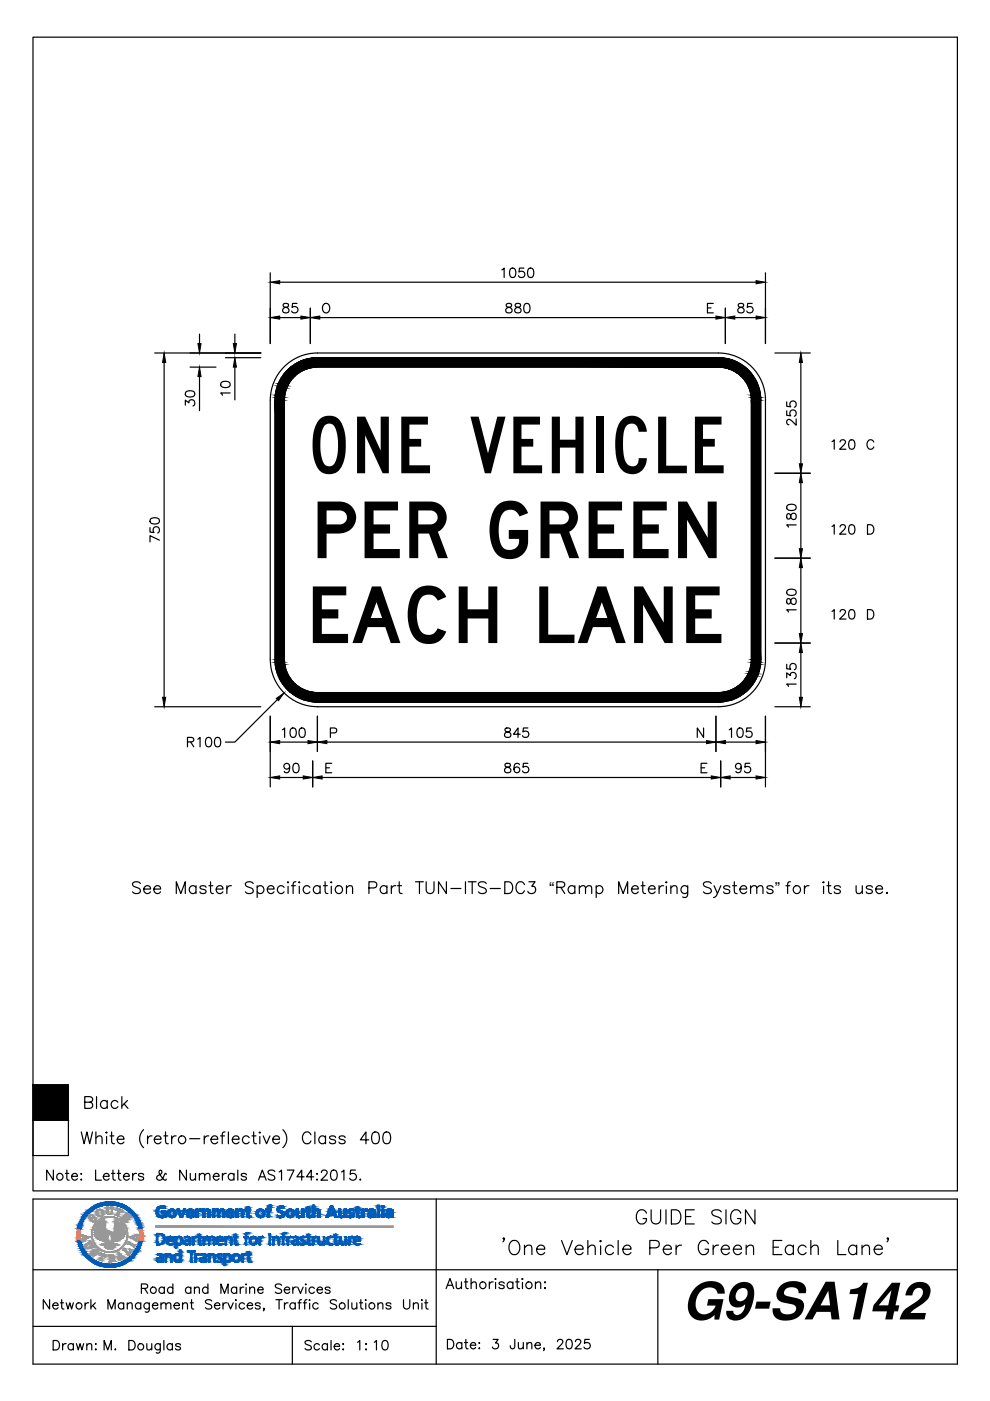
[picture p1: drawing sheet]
<svg xmlns="http://www.w3.org/2000/svg" width="210mm" height="297mm" viewBox="0 0 210 297" stroke-linecap="round" stroke-linejoin="round" font-family="sans-serif">
<defs><g id="words">
<g font-size="16.7">
<text x="65.2" y="100.3">ONE VEHICLE</text>
<text x="65.9" y="118.3">PER GREEN</text>
<text x="64.9" y="136.3">EACH LANE</text>
</g>
<text font-size="11" x="144.7" y="279.7">G9-SA142</text>
<g font-size="3.5">
<text x="116.4" y="189.4">“</text>
<text x="164.3" y="189.4">”</text>
</g>
</g></defs>
<g fill="#000" stroke="#000" stroke-width=".21">
<path d="M57.3 59.8l2-.3v.7zM160.3 59.5l2 .3-2 .4zM34.8 74.8l.3 2h-.6zM42 72.8h.6l-.3 2zM42.3 77.8l.3 2h-.6zM49.5 72.8h.6l-.3 2zM49.8 75.8l.3 2h-.6zM57.3 67.3l2-.3v.7zM63.8 67l2 .3-2 .4zM65.8 67.3l2-.3v.7zM151.8 67l2 .3-2 .4zM153.8 67.3l2-.3v.7z"/>
<path d="M160.3 67l2 .3-2 .4zM169.8 74.8l.3 2h-.6zM169.5 98.3h.6l-.3 2zM169.8 100.3l.3 2h-.6zM169.5 116.3h.6l-.3 2zM169.8 118.3l.3 2h-.6zM169.5 134.3h.6l-.3 2zM169.8 136.3l.3 2h-.6zM34.5 147.8h.6l-.3 2zM58.6 148.1l1.6-1.2-1.2 1.7zM57.3 157.3l2-.3v.7zM65.3 157l2 .3-2 .4z"/>
<path d="M67.3 157.3l2-.3v.7zM149.8 157l2 .3-2 .4zM151.8 157.3l2-.3v.7zM160.3 157l2 .3-2 .4zM169.5 147.8h.6l-.3 2zM57.3 164.8l2-.3v.7zM64.3 164.5l2 .3-2 .4zM66.3 164.8l2-.3v.7zM150.8 164.5l2 .3-2 .4zM152.8 164.8l2-.3v.7zM160.3 164.5l2 .3-2 .4z"/>
<path d="M59.9 79.7l2.3 .4 .3-.4zM59.9 79.7l2.3 .4h-2.5z"/>
<path d="M59.9 79.6h2.7zM59.9 79.6l2.6 .1z"/>
<path d="M60.2 79.4l2.4 .2 .3-.2zM60.2 79.4l2.4 .2h-2.7z"/>
<path d="M60.3 79.2l2.6 .2 .3-.2zM60.3 79.2l2.6 .2h-2.7z"/>
<path d="M60.4 79.1h3zM60.4 79.1l2.8 .1h-2.9z"/>
<path d="M60.7 78.8l2.7 .3 .4-.3zM60.7 78.8l2.7 .3h-3z"/>
<path d="M60.7 78.7h3.3zM60.7 78.7l3.1 .1z"/>
<path d="M60.9 78.5l3.1 .2 .3-.2zM60.7 78.7l.2-.2 3.1 .2z"/>
<path d="M61.1 78.3l3.2 .2 .4-.2zM60.9 78.5l.2-.2 3.2 .2z"/>
<path d="M61.2 78.3h3.7zM61.2 78.3h3.5z"/>
<path d="M61.3 78.2h3.9zM61.2 78.3h3.7z"/>
<path d="M61.4 78l3.8 .2 .5-.2zM61.3 78.2l.1-.2 3.8 .2z"/>
<path d="M61.6 77.9h4.7zM61.4 78h4.3z"/>
<path d="M61.6 77.9h5.2zM61.6 77.9h5.2z"/>
<path d="M61.6 77.9h5.2zM61.6 77.9h4.7z"/>
<path d="M61.6 77.8h5.7zM61.6 77.9h5.2z"/>
<path d="M67.3 75.8l85.6 .1zM66.7 75.9h86.2z"/>
<path d="M66.7 75.9h86.8zM66.1 75.9h87.4z"/>
<path d="M66.1 75.9l88 .1zM65.5 76h88.6z"/>
<path d="M65.5 76l89.2 .2-.6-.2zM64.9 76.2l.6-.2 89.2 .2z"/>
<path d="M64.9 76.2l90.4 .2-.6-.2zM64.3 76.4l.6-.2 90.4 .2z"/>
<path d="M64.3 76.4l91.6 .2-.6-.2zM63.7 76.6l.6-.2 91.6 .2z"/>
<path d="M63.7 76.6l92.7 .2-.5-.2zM63.2 76.8l.5-.2 92.7 .2z"/>
<path d="M63.2 76.8l93.8 .3-.6-.3zM62.6 77.1l.6-.3 93.8 .3z"/>
<path d="M62.6 77.1l94.9 .4-.5-.4zM62.1 77.5l.5-.4 94.9 .4z"/>
<path d="M62.1 77.5l95.9 .3-.5-.3zM61.6 77.8l.5-.3 95.9 .3z"/>
<path d="M152.3 77.8l5.7 .1zM152.3 77.8l5.7 .1z"/>
<path d="M152.8 77.9h5.2zM152.8 77.9h5.2z"/>
<path d="M152.8 77.9h5.3zM152.8 77.9h5.3z"/>
<path d="M153.3 77.9l4.9 .1zM153.3 77.9l4.9 .1z"/>
<path d="M153.9 78l4.4 .2-.1-.2zM153.9 78l4.4 .2h-3.9z"/>
<path d="M154.4 78.2l4 .1zM154.4 78.2l4 .1z"/>
<path d="M154.7 78.3h3.8zM154.7 78.3h3.8z"/>
<path d="M154.9 78.3l3.8 .2-.2-.2zM154.9 78.3l3.8 .2h-3.4z"/>
<path d="M155.3 78.5l3.6 .2-.2-.2zM155.3 78.5l3.6 .2h-3.3z"/>
<path d="M155.6 78.7l3.4 .1zM155.6 78.7l3.4 .1z"/>
<path d="M155.8 78.8l3.4 .3-.2-.3zM155.8 78.8l3.4 .3h-3z"/>
<path d="M156.2 79.1l3.1 .1zM156.2 79.1l3.1 .1z"/>
<path d="M156.4 79.2l3 .2-.1-.2zM156.4 79.2l3 .2h-2.7z"/>
<path d="M156.7 79.4l2.9 .2-.2-.2zM156.7 79.4l2.9 .2h-2.6z"/>
<path d="M157 79.6l2.7 .1zM157 79.6l2.7 .1z"/>
<path d="M157.1 79.7l2.8 .4-.2-.4zM157.1 79.7l2.8 .4h-2.5z"/>
<path d="M58.3 84.8l2 55v-55zM58.3 84.8l2 55h-2z"/>
<path d="M58.3 84.3l2 .5v-.5zM58.3 84.3l2 .5h-2z"/>
<path d="M58.3 84.2h2zM58.3 84.2l2 .1z"/>
<path d="M58.4 83.8l1.9 .4 .1-.4zM58.4 83.8l1.9 .4h-2z"/>
<path d="M58.4 83.6l2 .2v-.2zM58.4 83.6l2 .2h-2z"/>
<path d="M58.4 83.3l2 .3 .1-.3zM58.4 83.3l2 .3h-2z"/>
<path d="M58.5 83l2 .3v-.3zM58.5 83l2 .3h-2.1z"/>
<path d="M58.5 82.8l2 .2 .1-.2zM58.5 82.8l2 .2h-2z"/>
<path d="M58.6 82.4l2 .4 .1-.4zM58.6 82.4l2 .4h-2.1z"/>
<path d="M58.7 82.3l2 .1 .1-.1zM58.7 82.3l2 .1h-2.1z"/>
<path d="M58.8 81.8l2 .5 .2-.5zM58.8 81.8l2 .5h-2.1z"/>
<path d="M58.8 81.8h2.2zM58.8 81.8h2.2z"/>
<path d="M59 81.3l2 .5 .2-.5zM59 81.3l2 .5h-2.2z"/>
<path d="M59 81.3h2.3zM59 81.3h2.2z"/>
<path d="M59.2 80.9l2.1 .4 .2-.4zM59.2 80.9l2.1 .4h-2.3z"/>
<path d="M59.3 80.7l2.2 .2 .2-.2zM59.3 80.7l2.2 .2h-2.3z"/>
<path d="M59.4 80.5l2.3 .2 .1-.2zM59.4 80.5l2.3 .2h-2.4z"/>
<path d="M59.6 80.2l2.2 .3 .3-.3zM59.6 80.2l2.2 .3h-2.4z"/>
<path d="M59.7 80.1h2.5zM59.7 80.1l2.4 .1z"/>
<path d="M157.4 80.1l2.6 .1zM157.4 80.1l2.6 .1z"/>
<path d="M157.5 80.2l2.7 .3-.2-.3zM157.5 80.2l2.7 .3h-2.4z"/>
<path d="M157.8 80.5l2.5 .2-.1-.2zM157.8 80.5l2.5 .2h-2.4z"/>
<path d="M157.9 80.7l2.5 .2-.1-.2zM157.9 80.7l2.5 .2h-2.3z"/>
<path d="M158.1 80.9l2.5 .4-.2-.4zM158.1 80.9l2.5 .4h-2.3z"/>
<path d="M158.3 81.3h2.3zM158.3 81.3h2.3z"/>
<path d="M158.4 81.3l2.4 .5-.2-.5zM158.4 81.3l2.4 .5h-2.2z"/>
<path d="M158.6 81.8h2.2zM158.6 81.8h2.2z"/>
<path d="M158.6 81.8l2.3 .5-.1-.5zM158.6 81.8l2.3 .5h-2.1z"/>
<path d="M158.8 82.3l2.2 .1-.1-.1zM158.8 82.3l2.2 .1h-2.1z"/>
<path d="M158.9 82.4l2.2 .4-.1-.4zM158.9 82.4l2.2 .4h-2.1z"/>
<path d="M159 82.8l2.1 .2v-.2zM159 82.8l2.1 .2h-2z"/>
<path d="M159.1 83l2.1 .3-.1-.3zM159.1 83l2.1 .3h-2.1z"/>
<path d="M159.1 83.3l2.1 .3v-.3zM159.1 83.3l2.1 .3h-2z"/>
<path d="M159.2 83.6l2 .2v-.2zM159.2 83.6l2 .2h-2z"/>
<path d="M159.2 83.8l2.1 .4-.1-.4zM159.2 83.8l2.1 .4h-2z"/>
<path d="M159.3 84.2l2 .1zM159.3 84.2l2 .1z"/>
<path d="M159.3 84.3l2 .5v-.5zM159.3 84.3l2 .5h-2z"/>
<path d="M159.3 84.8l2 55v-55zM159.3 84.8l2 55h-2z"/>
<path d="M58.3 139.8l2 .6v-.6zM58.3 139.8l2 .6h-2z"/>
<path d="M159.3 139.8l2 .6v-.6zM159.3 139.8l2 .6h-2z"/>
<path d="M58.3 140.4l2 .1zM58.3 140.4l2 .1z"/>
<path d="M58.3 140.5l2.1 .4-.1-.4zM58.3 140.5l2.1 .4h-2z"/>
<path d="M58.4 140.9l2 .2v-.2zM58.4 140.9l2 .2h-2z"/>
<path d="M58.4 141.1l2.1 .3-.1-.3zM58.4 141.1l2.1 .3h-2.1z"/>
<path d="M58.4 141.4l2.1 .3v-.3zM58.4 141.4l2.1 .3h-2z"/>
<path d="M58.5 141.7l2.1 .2-.1-.2zM58.5 141.7l2.1 .2h-2.1z"/>
<path d="M58.5 141.9l2.2 .4-.1-.4zM58.5 141.9l2.2 .4h-2.1z"/>
<path d="M58.6 142.3l2.2 .1-.1-.1zM58.6 142.3l2.2 .1h-2.1z"/>
<path d="M58.7 142.4l2.3 .5-.2-.5zM58.7 142.4l2.3 .5h-2.2z"/>
<path d="M58.8 142.9h2.2zM58.8 142.9h2.2z"/>
<path d="M58.8 142.9l2.4 .4-.2-.4zM58.8 142.9l2.4 .4h-2.2z"/>
<path d="M59 143.3l2.3 .1zM59 143.3l2.3 .1z"/>
<path d="M59 143.4l2.5 .4-.2-.4zM59 143.4l2.5 .4h-2.3z"/>
<path d="M59.2 143.8l2.5 .2-.2-.2zM59.2 143.8l2.5 .2h-2.4z"/>
<path d="M59.3 144l2.5 .2-.1-.2zM59.3 144l2.5 .2h-2.4z"/>
<path d="M59.4 144.2l2.7 .3-.3-.3zM59.4 144.2l2.7 .3h-2.5z"/>
<path d="M59.6 144.5l2.6 .1zM59.6 144.5l2.6 .1z"/>
<path d="M59.7 144.6l2.8 .4-.3-.4zM59.7 144.6l2.8 .4h-2.6z"/>
<path d="M59.9 145h2.7zM59.9 145h2.7z"/>
<path d="M59.9 145l3 .3-.3-.3zM59.9 145l3 .3h-2.7z"/>
<path d="M60.2 145.3l3 .2-.3-.2zM60.2 145.3l3 .2h-2.9z"/>
<path d="M60.3 145.5l3.1 .1zM60.3 145.5l3.1 .1z"/>
<path d="M60.4 145.6l3.4 .3-.4-.3zM60.4 145.6l3.4 .3h-3.1z"/>
<path d="M60.7 145.9l3.3 .1zM60.7 145.9l3.3 .1z"/>
<path d="M60.7 146l3.6 .2-.3-.2zM60.7 146l3.6 .2h-3.4z"/>
<path d="M60.9 146.2l3.8 .2-.4-.2zM60.9 146.2l3.8 .2h-3.6z"/>
<path d="M61.1 146.4h3.8zM61.1 146.4h3.8z"/>
<path d="M61.2 146.4l4 .1-.3-.1zM61.2 146.4l4 .1h-3.9z"/>
<path d="M61.3 146.5l4.4 .2-.5-.2zM61.3 146.5l4.4 .2h-4.3z"/>
<path d="M61.4 146.7l4.9 .1zM61.4 146.7l4.9 .1z"/>
<path d="M61.6 146.8h5.2zM61.6 146.8h5.2z"/>
<path d="M61.6 146.8h5.2zM61.6 146.8h5.2z"/>
<path d="M61.6 146.8h5.7zM61.6 146.8h5.7z"/>
<path d="M66.7 148.8h86.2zM66.7 148.8h85.6z"/>
<path d="M66.1 148.8h87.4zM66.1 148.8h86.8z"/>
<path d="M65.5 148.6h88.6zM65.5 148.6l88 .2z"/>
<path d="M64.9 148.5l89.2 .1 .6-.1zM64.9 148.5l89.2 .1h-88.6z"/>
<path d="M64.3 148.3l90.4 .2 .6-.2zM64.3 148.3l90.4 .2h-89.8z"/>
<path d="M63.7 148.1l91.6 .2 .6-.2zM63.7 148.1l91.6 .2h-91z"/>
<path d="M63.2 147.8l92.7 .3 .5-.3zM63.2 147.8l92.7 .3h-92.2z"/>
<path d="M62.6 147.5l93.8 .3 .6-.3zM62.6 147.5l93.8 .3h-93.2z"/>
<path d="M62.1 147.2l94.9 .3 .5-.3zM62.1 147.2l94.9 .3h-94.4z"/>
<path d="M61.6 146.8l95.9 .4 .5-.4zM61.6 146.8l95.9 .4h-95.4z"/>
<path d="M152.8 146.8h5.2zM152.8 146.8h5.2z"/>
<path d="M152.8 146.8h5.2zM152.3 146.8h5.7z"/>
<path d="M153.3 146.8h4.8zM152.8 146.8h5.2z"/>
<path d="M153.9 146.7h4.3zM153.3 146.8h4.8z"/>
<path d="M154.4 146.5l3.8 .2 .1-.2zM153.9 146.7l.5-.2 3.8 .2z"/>
<path d="M154.7 146.4l3.6 .1 .1-.1zM154.4 146.5l.3-.1 3.6 .1z"/>
<path d="M154.9 146.4h3.6zM154.7 146.4h3.7z"/>
<path d="M155.3 146.2l3.2 .2 .2-.2zM154.9 146.4l.4-.2 3.2 .2z"/>
<path d="M155.6 146l3.1 .2 .2-.2zM155.3 146.2l.3-.2 3.1 .2z"/>
<path d="M155.8 145.9h3.2zM155.6 146h3.3z"/>
<path d="M156.2 145.6l2.8 .3 .2-.3zM155.8 145.9l.4-.3 2.8 .3z"/>
<path d="M156.4 145.5h2.9zM156.2 145.6h3z"/>
<path d="M156.7 145.3l2.6 .2 .1-.2zM156.4 145.5l.3-.2 2.6 .2z"/>
<path d="M157 145l2.4 .3 .2-.3zM156.7 145.3l.3-.3 2.4 .3z"/>
<path d="M157.1 145h2.6zM157 145h2.6z"/>
<path d="M157.4 144.6l2.3 .4 .2-.4zM157.4 144.6l2.3 .4h-2.6z"/>
<path d="M157.5 144.5h2.5zM157.5 144.5l2.4 .1h-2.5z"/>
<path d="M157.8 144.2l2.2 .3 .2-.3zM157.8 144.2l2.2 .3h-2.5z"/>
<path d="M157.9 144l2.3 .2 .1-.2zM157.9 144l2.3 .2h-2.4z"/>
<path d="M158.1 143.8l2.2 .2 .1-.2zM158.1 143.8l2.2 .2h-2.4z"/>
<path d="M158.3 143.4l2.1 .4 .2-.4zM158.3 143.4l2.1 .4h-2.3z"/>
<path d="M158.4 143.3h2.2zM158.4 143.3l2.2 .1z"/>
<path d="M158.6 142.9l2 .4 .2-.4zM158.6 142.9l2 .4h-2.2z"/>
<path d="M158.6 142.9h2.2zM158.6 142.9h2.2z"/>
<path d="M158.8 142.4l2 .5 .1-.5zM158.8 142.4l2 .5h-2.2z"/>
<path d="M158.9 142.3l2 .1 .1-.1zM158.9 142.3l2 .1h-2.1z"/>
<path d="M159 141.9l2 .4 .1-.4zM159 141.9l2 .4h-2.1z"/>
<path d="M159.1 141.7l2 .2v-.2zM159.1 141.7l2 .2h-2.1z"/>
<path d="M159.1 141.4l2 .3 .1-.3zM159.1 141.4l2 .3h-2z"/>
<path d="M159.2 141.1l2 .3v-.3zM159.2 141.1l2 .3h-2.1z"/>
<path d="M159.2 140.9l2 .2v-.2zM159.2 140.9l2 .2h-2z"/>
<path d="M159.3 140.4l2 .1zM159.3 140.4l2 .1z"/>
<path d="M159.3 140.5l1.9 .4 .1-.4zM159.3 140.5l1.9 .4h-2z"/>
<path d="M7 230l7.5 7.5v-7.5zM7 230l7.5 7.5h-7.5z"/>
</g>
<g fill="none" stroke="#000" stroke-width=".25">
<path d="M7 7.9h196v244.6h-196zM57.3 57.8v15M59.3 59.8h101M106.4 57.2l.5-.4v2M108.3 56.9a.65 .65 0 0 1 1 .3 1.01 1.01 0 0 1-.7 1.6 1.28 1.28 0 0 1-.3-1.9zM111.1 56.8h-1l-.1 .9a.71 .71 0 0 1 1.1 0 .71 .71 0 0 1-.1 1 .71 .71 0 0 1-1.1-.2M112.1 56.9a.65 .65 0 0 1 1 .3 1.01 1.01 0 0 1-.7 1.6 1.28 1.28 0 0 1-.3-1.9zM162.3 57.8v15M32.8 74.8h22.5M34.8 76.8v71M40.3 77.8h5.5M42.3 70.8v2"/>
<path d="M42.3 79.8v7.3M47.8 75.8h7.5M49.8 70.8v2M49.8 77.8v7M59.3 67.3h4.5M59.8 78.2a10 10 0 0 1 7.5-3.4h85a10 10 0 0 1 10 10v55a10 10 0 0 1-10 10h-85a10 10 0 0 1-10-10v-55a10 10 0 0 1 2.5-6.6zM60.1 64.4a.4 .4 0 0 0 .2 .7 .72 .72 0 0 1 .8 .3 .72 .72 0 0 1 0 .8 .81 .81 0 0 1-1.2-.2 1 1 0 0 1 1.2-1l.1-.4a.75 .75 0 0 0-1.1-.2zM60.9 78.5a9 9 0 0 1 6.4-2.7h85a9 9 0 0 1 9 9v55a9 9 0 0 1-9 9h-85a9 9 0 0 1-9-9v-55a9 9 0 0 1 2.6-6.3zM63 64.3h-1l-.1 .9a.71 .71 0 0 1 1.1 0 .71 .71 0 0 1-.1 1 .71 .71 0 0 1-1.1-.2M65.8 65.3v7.5M67.8 67.3h84M68.6 64.6a.74 .74 0 0 1 .8-.2 .74 .74 0 0 1 .5 .7 .88 .88 0 0 1-.2 .9 .88 .88 0 0 1-.9 .2 1.24 1.24 0 0 1-.2-1.6z"/>
<path d="M107.4 64.4a.4 .4 0 0 0 .2 .7 .72 .72 0 0 1 .8 .3 .72 .72 0 0 1 0 .8 .81 .81 0 0 1-1.2-.2 1 1 0 0 1 1.2-1l.1-.4a.75 .75 0 0 0-1.1-.2zM109.3 64.4a.4 .4 0 0 0 .2 .7 .72 .72 0 0 1 .8 .3 .72 .72 0 0 1 0 .8 .81 .81 0 0 1-1.2-.2 1 1 0 0 1 1.2-1l.1-.4a.75 .75 0 0 0-1.1-.2zM111.3 64.4a.65 .65 0 0 1 1 .3 1.01 1.01 0 0 1-.7 1.6 1.28 1.28 0 0 1-.3-1.9zM150 65.3h.8M151.2 64.3h-1.2v2h1.2M153.8 65.3v7.5M155.8 67.3h4.5M156.6 64.4a.4 .4 0 0 0 .2 .7 .72 .72 0 0 1 .8 .3 .72 .72 0 0 1 0 .8 .81 .81 0 0 1-1.2-.2 1 1 0 0 1 1.2-1l.1-.4a.75 .75 0 0 0-1.1-.2zM159.5 64.3h-1l-.1 .9a.71 .71 0 0 1 1.1 0 .71 .71 0 0 1-.1 1 .71 .71 0 0 1-1.1-.2M164.3 74.8h7.5M169.8 76.8v21.5M39.3 85.9v-1.1l.8 .6a.67 .67 0 0 1 1-.5 .67 .67 0 0 1-.2 1.2"/>
<path d="M39.4 83.1a1.28 1.28 0 0 1 1.9 .3v.2a1.15 1.15 0 0 1-2 0zM46.9 81.1a1.28 1.28 0 0 1 1.9 .3v.2a1.15 1.15 0 0 1-2 0zM48.8 83.3h-2l.4 .5M159.3 84.8v55M159.3 84.8a7 7 0 0 0-7-7h-85a7 7 0 0 0-7 7v55a7 7 0 0 0 7 7h85a7 7 0 0 0 7-7M166.8 87.1v1l.9 .1a.71 .71 0 0 1-.1-1.1 .71 .71 0 0 1 1.1 .1 .71 .71 0 0 1-.3 1.1M166.8 85.2v1l.9 .1a.71 .71 0 0 1-.1-1.1 .71 .71 0 0 1 1.1 .1 .71 .71 0 0 1-.3 1M168.8 88.8v1.4l-.9-1a.6 .6 0 0 0-1-.1l-.1 .6 .5 .4M176.4 93.6l.5-.4v2M178.1 93.7l.4-.5 .7 .2a.62 .62 0 0 1-.2 .9l-1 .9h1.4M180.2 93.3a.65 .65 0 0 1 1 .3 1.01 1.01 0 0 1-.7 1.6 1.28 1.28 0 0 1-.3-1.9zM185.3 93.7a.74 .74 0 0 0-.9-.5 .74 .74 0 0 0-.6 .8 .88 .88 0 0 0 .2 1 .88 .88 0 0 0 1 .2l.3-.4"/>
<path d="M31.8 111.9v.9l.9 .1a.71 .71 0 0 1-.1-1.1 .71 .71 0 0 1 1.1 .2 .71 .71 0 0 1-.3 1M31.9 110.1a1.28 1.28 0 0 1 1.9 .2v.2a1.15 1.15 0 0 1-2 0zM33.8 114.5l-2-.9v1.3M164.3 100.3h7.5M164.3 118.3h7.5M166.9 109a.75 .75 0 0 0 .2 1.1l.4-.1 .1-.2a.72 .72 0 0 1 .3-.8 .72 .72 0 0 1 .8 0 .81 .81 0 0 1-.3 1.1 1 1 0 0 1-.9-1.1zM166.9 107.2a1.28 1.28 0 0 1 1.9 .3v.2a1.15 1.15 0 0 1-2 0zM168.8 111.3h-2l.4 .5M169.8 102.3v14M176.4 111.6l.5-.4v2M178.1 111.7l.4-.5 .7 .2a.62 .62 0 0 1-.2 .9l-1 .9h1.4M180.2 111.3a.65 .65 0 0 1 1 .3 1.01 1.01 0 0 1-.7 1.6 1.28 1.28 0 0 1-.3-1.9z"/>
<path d="M183.9 111.2h.7a1.07 1.07 0 0 1 .7 1 1.07 1.07 0 0 1-.7 1h-.7zM164.3 136.3h7.5M166.9 127a.75 .75 0 0 0 .2 1.1l.4-.1 .1-.2a.72 .72 0 0 1 .3-.8 .72 .72 0 0 1 .8 0 .81 .81 0 0 1-.3 1.2 1 1 0 0 1-.9-1.2zM166.9 125.2a1.28 1.28 0 0 1 1.9 .3v.2a1.15 1.15 0 0 1-2 0zM168.8 129.3h-2l.4 .5M169.8 120.3v14M169.8 138.3v9.5M176.4 129.6l.5-.3v2M178.1 129.7l.4-.4 .7 .1a.62 .62 0 0 1-.2 .9l-1 1h1.4M180.2 129.3a.65 .65 0 0 1 1 .3 1.01 1.01 0 0 1-.7 1.7 1.28 1.28 0 0 1-.3-2zM183.9 129.3h.7a1.07 1.07 0 0 1 .7 1 1.07 1.07 0 0 1-.7 1h-.7zM32.8 149.8h22.5"/>
<path d="M39.8 157.3l1.1-.1 .2-.3-.1-.4-.4-.2h-.8v2M40.4 157.3l.7 1M41.9 156.7l.5-.4v2M43.8 156.4a.65 .65 0 0 1 1 .3 1.01 1.01 0 0 1-.7 1.6 1.28 1.28 0 0 1-.3-1.9zM45.8 156.4a.65 .65 0 0 1 .9 .3 1.01 1.01 0 0 1-.7 1.6 1.28 1.28 0 0 1-.2-1.9zM57.3 151.8v15M58.8 148.3l-9 9h-2M59.3 157.3h6M59.9 154.7l.4-.4v2M61.8 154.4a.65 .65 0 0 1 .9 .3 1.01 1.01 0 0 1-.6 1.6 1.28 1.28 0 0 1-.3-1.9zM63.7 154.4a.65 .65 0 0 1 .9 .3 1.01 1.01 0 0 1-.6 1.6 1.28 1.28 0 0 1-.3-1.9zM67.3 151.8v7.5"/>
<path d="M69.3 157.3h80.5M70.1 155.4h.8a.52 .52 0 0 0 .5-.5 .52 .52 0 0 0-.5-.6h-.8v2M107.2 154.4a.4 .4 0 0 0 .2 .7 .72 .72 0 0 1 .8 .3 .72 .72 0 0 1-.1 .8 .81 .81 0 0 1-1.1-.2 1 1 0 0 1 1.1-1l.1-.4a.75 .75 0 0 0-1-.2zM110.3 155.7h-1.4l.9-1.4v2M111.9 154.3h-.9l-.1 .9a.71 .71 0 0 1 1 0 .71 .71 0 0 1-.1 1 .71 .71 0 0 1-1-.2M149.2 154.3v2l-1.4-2v2M151.8 151.8v7.5M153.8 157.3h6.5M154.6 154.7l.5-.4v2M156.5 154.4a.65 .65 0 0 1 1 .3 1.01 1.01 0 0 1-.7 1.6 1.28 1.28 0 0 1-.3-1.9zM159.3 154.3h-1l-.1 .9a.71 .71 0 0 1 1.1 0 .71 .71 0 0 1-.1 1 .71 .71 0 0 1-1.1-.2M162.3 151.8v15"/>
<path d="M164.3 149.8h7.5M166.8 143.7v-1l.8 .5a.67 .67 0 0 1 1-.5 .67 .67 0 0 1-.2 1.2M166.8 140.9v.9l.9 .1a.71 .71 0 0 1-.1-1.1 .71 .71 0 0 1 1.1 .2 .71 .71 0 0 1-.3 1M168.8 145h-2l.4 .5M59.3 164.8h5M61.4 162.5a.62 .62 0 0 1-.8 .5 .62 .62 0 0 1-.3-.9 .62 .62 0 0 1 1 0 1.8 1.8 0 0 1-.2 1.6 .59 .59 0 0 1-.8-.1M62.4 161.9a.65 .65 0 0 1 .9 .3 1.01 1.01 0 0 1-.6 1.6 1.28 1.28 0 0 1-.3-1.9zM66.3 161.3v5.5M68.3 164.8h82.5M69.1 162.8h.7M70.3 161.8h-1.2v2h1.2M107.2 161.9a.4 .4 0 0 0 .2 .7 .72 .72 0 0 1 .8 .3 .72 .72 0 0 1-.1 .8 .81 .81 0 0 1-1.1-.2 1 1 0 0 1 1.1-1l.1-.4a.75 .75 0 0 0-1-.2z"/>
<path d="M110.1 162.1a.59 .59 0 0 0-.8-.2 1.2 1.2 0 0 0 .2 1.9 .62 .62 0 0 0 .7-.5 .62 .62 0 0 0-.6-.7 .62 .62 0 0 0-.6 .6M111.9 161.8h-.9l-.1 .9a.71 .71 0 0 1 1 0 .71 .71 0 0 1-.1 1 .71 .71 0 0 1-1-.2M148.7 162.8h.7M149.9 161.8h-1.2v2h1.2M152.8 161.3v5.5M154.8 164.8h5.5M157.2 162.5a.62 .62 0 0 1-.9 .5 .62 .62 0 0 1-.2-.9 .62 .62 0 0 1 1 0 1.8 1.8 0 0 1-.2 1.6 .59 .59 0 0 1-.9-.1M159 161.8h-1l-.1 .9a.71 .71 0 0 1 1.1 0 .71 .71 0 0 1-.1 1 .71 .71 0 0 1-1.1-.2M29.8 187.3a.94 .94 0 0 0-.9-.4 .94 .94 0 0 0-.8 .6l.2 .4 1 .4a.6 .6 0 0 1 .4 .4 .6 .6 0 0 1-.2 .6 1.15 1.15 0 0 1-1.4-.2M30.5 188.5h1.4a.77 .77 0 0 0-1.1-.6 .77 .77 0 0 0-.2 1.2 .75 .75 0 0 0 1.3 0M32.6 188.5h1.4a.76 .76 0 0 0-1-.6 .76 .76 0 0 0-.3 1.2 .75 .75 0 0 0 1.3 0M37.4 189.4v-2.4l.9 2.4 1-2.4v2.4"/>
<path d="M41.6 188.1a.8 .8 0 0 0-1.2-.1 .8 .8 0 0 0 0 1.2 .8 .8 0 0 0 1.2-.1M41.6 187.8v1.6M43.7 188.1a.76 .76 0 0 0-1.3 0l.1 .3 1.1 .3 .1 .4a.75 .75 0 0 1-1.3 0M44.3 187.8h.8M44.6 187v2l.2 .3 .4 .1M45.8 188.5h1.5a.77 .77 0 0 0-1.1-.6 .77 .77 0 0 0-.2 1.2 .75 .75 0 0 0 1.3 0M48.1 187.8v1.6M49.1 187.8a.79 .79 0 0 0-1 .7M53.7 187.3a.94 .94 0 0 0-.9-.4 .94 .94 0 0 0-.8 .6l.3 .4 .9 .4a.6 .6 0 0 1 .5 .4 .6 .6 0 0 1-.2 .6 1.15 1.15 0 0 1-1.5-.2M54.5 188.1a.8 .8 0 0 1 1.2-.1 .8 .8 0 0 1 0 1.2 .8 .8 0 0 1-1.2-.1M54.5 187.8v2.5M56.7 188.5h1.4a.77 .77 0 0 0-1.1-.6 .77 .77 0 0 0-.2 1.2 .75 .75 0 0 0 1.3 0"/>
<path d="M60.2 188.1a.8 .8 0 0 0-1.1-.1 .8 .8 0 0 0 0 1.2 .8 .8 0 0 0 1.1-.1M60.9 187.1l.2-.1 .1 .1-.1 .1zM61.1 187.9v1.5M61.8 187.8h.8M62.7 187l-.4 .1-.2 .3v2M63.3 187.1l.2-.1 .1 .1-.1 .1zM63.5 187.9v1.5M65.7 188.1a.8 .8 0 0 0-1.2-.1 .8 .8 0 0 0 0 1.2 .8 .8 0 0 0 1.2-.1M67.9 188.1a.8 .8 0 0 0-1.2-.1 .8 .8 0 0 0 0 1.2 .8 .8 0 0 0 1.2-.1M67.9 187.8v1.6M68.6 187.8h.8M68.9 187v2l.1 .3 .5 .1"/>
<path d="M70.2 187l.2 .1-.2 .1-.1-.1zM70.2 187.9v1.5M73.5 188.3l.6-.5 .5 .1 .2 1.5M73.5 187.8v1.6M78.2 188.3h1.1a.66 .66 0 0 0 .6-.7 .66 .66 0 0 0-.6-.6h-1.1v2.4M82 188.1a.8 .8 0 0 0-1.1-.1 .8 .8 0 0 0 0 1.2 .8 .8 0 0 0 1.1-.1M82 187.8v1.6M83 187.8v1.6M83.9 187.8a.8 .8 0 0 0-.9 .7M84.3 187.8h.8M84.6 187v2l.2 .3 .4 .1M88.1 187h1.7"/>
<path d="M88.9 187v2.4M90.4 187v1.7a.84 .84 0 0 0 .8 .8 .84 .84 0 0 0 .8-.8v-1.7M94.6 187v2.4l-1.6-2.4v2.4M95.6 188.4h2.1M98.7 187v2.4M99.3 187h1.7M100.1 187v2.4M103.1 187.3a.94 .94 0 0 0-.9-.4 .94 .94 0 0 0-.8 .6l.3 .4 .9 .4a.61 .61 0 0 1 .5 .4 .61 .61 0 0 1-.2 .6 1.15 1.15 0 0 1-1.5-.2M103.9 188.4h2.2M107 187h.9a1.33 1.33 0 0 1 .8 1.2 1.33 1.33 0 0 1-.8 1.2h-.9zM111.2 187.5a.92 .92 0 0 0-1.1-.6 .92 .92 0 0 0-.7 1 1.09 1.09 0 0 0 .2 1.2 1.09 1.09 0 0 0 1.2 .2l.4-.4M112.1 187h1.4l-.8 .9a.8 .8 0 0 1 .9 .9 .8 .8 0 0 1-1.1 .6l-.4-.1-.2-.3"/>
<path d="M118.1 188.1l1.4-.1a.57 .57 0 0 0 0-.9l-1.4-.1v2.4M118.9 188.1l.8 1.3M121.9 188.1a.8 .8 0 0 0-1.2-.1 .8 .8 0 0 0 0 1.2 .8 .8 0 0 0 1.2-.1M121.9 187.8v1.6M122.8 188.3l.6-.5 .6 .1 .1 1.5M122.8 187.8v1.6M124.1 188.3l.6-.5 .6 .1 .2 1.5M126.4 188.1a.8 .8 0 0 1 1.2-.1 .8 .8 0 0 1 0 1.2 .8 .8 0 0 1-1.2-.1M126.4 187.8v2.5M131.2 189.4v-2.4l.9 2.4 1-2.4v2.4M133.9 188.5h1.4a.76 .76 0 0 0-1-.6 .76 .76 0 0 0-.3 1.2 .75 .75 0 0 0 1.3 0M135.9 187.8h.9"/>
<path d="M136.3 187v2l.1 .3 .5 .1M137.5 188.5h1.4a.77 .77 0 0 0-1.1-.6 .77 .77 0 0 0-.2 1.2 .75 .75 0 0 0 1.3 0M139.7 187.8v1.6M140.7 187.8a.79 .79 0 0 0-1 .7M141.3 187l.1 .1-.1 .1-.1-.1zM141.3 187.9v1.5M142.2 188.3l.6-.5 .6 .1 .2 1.5M142.2 187.8v1.6M145.8 187.8v1.9a.65 .65 0 0 1-.4 .6 .65 .65 0 0 1-.7-.1M145.8 188.1a.8 .8 0 0 0-1.2-.1 .8 .8 0 0 0 0 1.2 .8 .8 0 0 0 1.2-.1M150.8 187.3a.94 .94 0 0 0-.9-.4 .94 .94 0 0 0-.8 .6l.3 .4 .9 .4a.61 .61 0 0 1 .5 .4 .61 .61 0 0 1-.2 .6 1.15 1.15 0 0 1-1.5-.2M151.4 187.8l.7 1.6 .7-1.6"/>
<path d="M152.1 189.4a.95 .95 0 0 1-.8 .9M154.7 188.1a.77 .77 0 0 0-1.3 0l.1 .3 1.1 .3 .1 .4a.75 .75 0 0 1-1.3 0M155.3 187.8h.9M155.7 187v2l.1 .3 .5 .1M156.9 188.5h1.4a.76 .76 0 0 0-1.1-.6 .76 .76 0 0 0-.2 1.2 .75 .75 0 0 0 1.3 0M159.1 188.3l.6-.5 .6 .1 .2 1.5M159.1 187.8v1.6M160.5 188.3l.5-.5 .6 .1 .2 1.5M163.9 188.1a.77 .77 0 0 0-1.3 0l.1 .3 1.1 .3 .1 .4a.75 .75 0 0 1-1.3 0M166.6 187.8h.9M167.6 187l-.5 .1-.1 .3v2M170.6 187.8v1.6"/>
<path d="M171.5 187.8a.8 .8 0 0 0-.9 .7M174.5 187.1l.1-.1 .1 .1-.1 .1zM174.6 187.9v1.5M175.3 187.8h.9M175.7 187v2l.1 .3 .5 .1M178.2 188.1a.77 .77 0 0 0-1.3 0l.1 .3 1.1 .3 .1 .4a.75 .75 0 0 1-1.3 0M181.5 187.8l.1 1.5 .6 .1 .6-.4M182.8 187.8v1.6M185 188.1a.77 .77 0 0 0-1.3 0l.1 .3 1 .3 .2 .4a.75 .75 0 0 1-1.3 0M185.7 188.5h1.4a.77 .77 0 0 0-1.1-.6 .77 .77 0 0 0-.2 1.2 .75 .75 0 0 0 1.3 0M187.9 189.3l.2-.1 .1 .1-.1 .1zM7 230h7.5v7.5h-7.5z"/>
<path d="M7 237.5h7.5v7.5h-7.5zM17.2 240l.6 2.5 .6-2.5 .6 2.5 .6-2.5M18 233.7l1.4-.1a.57 .57 0 0 0 0-1l-1.4-.1v2.5h1a.66 .66 0 0 0 .7-.7 .66 .66 0 0 0-.7-.6M20.3 240v2.5M20.5 232.5v2.5M22.6 240l.1 .1-.1 .1-.1-.1zM22.7 233.7a.8 .8 0 0 0-1.1-.1 .8 .8 0 0 0 0 1.2 .8 .8 0 0 0 1.1-.2M22.7 233.3v1.7M23.7 240v2l.1 .4 .5 .1M25 233.7a.8 .8 0 0 0-1.2-.1 .8 .8 0 0 0 0 1.2 .8 .8 0 0 0 1.2-.2M25.8 232.5v2.5M26.3 234l.8 1"/>
<path d="M27 233.3l-1.2 1.2M30.4 239.5a2.57 2.57 0 0 0 0 3.8M35.1 240v2l.1 .4 .5 .1M47.7 240l-.5 .1-.1 .4v2M48.4 240v2.5M53.8 240v2l.1 .4 .5 .1M55.1 240l.1 .1-.1 .1-.1-.1zM60 239.5a2.59 2.59 0 0 1 0 3.8M66.8 240v2.5M7 254.2h196v35h-196zM11.3 248.1v2.1l-1.4-2.1v2.1M13.9 248.8h.7"/>
<path d="M14.2 248.1v1.7l.1 .3 .4 .1M15.2 249.4h1.2a.66 .66 0 0 0-.9-.6 .66 .66 0 0 0-.2 1.1 .64 .64 0 0 0 1.1 0M17.1 248.9h.2zM17.1 250.1h.2zM20.3 248.1v2.1h1.2M20.3 241.3l.6-.5 .6 .1 .1 1.6M21.9 249.4h1.2a.66 .66 0 0 0-.9-.6 .66 .66 0 0 0-.2 1.1 .64 .64 0 0 0 1.1 0M22.6 240.9v1.6M23.3 240.8h.8M23.6 248.8h.8M24 248.1v1.7v.3l.5 .1M24.8 241.6h1.5a.77 .77 0 0 0-1.1-.7 .77 .77 0 0 0-.2 1.2 .76 .76 0 0 0 1.3 0"/>
<path d="M24.9 248.8h.7M25.2 248.1v1.7l.1 .3 .4 .1M26.2 249.4h1.2a.66 .66 0 0 0-.9-.6 .66 .66 0 0 0-.2 1.1 .64 .64 0 0 0 1.1 0M28.1 248.8v1.4M28.9 248.8a.7 .7 0 0 0-.8 .6M30.5 249.1a.64 .64 0 0 0-1.2 0l.3 .3 .8 .2 .1 .3a.64 .64 0 0 1-1.2 0M31.3 240.8v1.7M32.2 240.8a.79 .79 0 0 0-.9 .8M32.7 241.6h1.4a.74 .74 0 0 0-.8-.8 .74 .74 0 0 0-.6 1 .77 .77 0 0 0 .6 .7 .77 .77 0 0 0 .8-.4M34.7 240.8h.9M35.2 249l-.2-.2-.2 .3a1.02 1.02 0 0 1-1.4 1 .5 .5 0 0 1 0-.8l.7-.4a.46 .46 0 0 0 .2-.4 .46 .46 0 0 0-.3-.4l-.2 .1a1.79 1.79 0 0 0 .9 1.9l.4 .1 .1-.2M36.4 240.8v1.7"/>
<path d="M37.3 240.8a.8 .8 0 0 0-.9 .8M39.5 248.1v2.1l-1.4-2.1v2.1M40.2 241.4h2.2M40.3 248.8l.1 1.3 .5 .1 .6-.4M41.5 248.8v1.4M42.3 249.2l.5-.4 .5 .1 .1 1.3M42.3 248.8v1.4M43.3 240.8v1.7M43.4 249.2l.5-.4 .5 .1 .1 1.3M44.3 240.8a.8 .8 0 0 0-1 .8M44.7 241.6h1.5a.74 .74 0 0 0-.9-.8 .74 .74 0 0 0-.6 1 .77 .77 0 0 0 .6 .7 .77 .77 0 0 0 .9-.4M45.2 249.4h1.3a.66 .66 0 0 0-1-.6 .66 .66 0 0 0-.2 1.1 .64 .64 0 0 0 1.2 0"/>
<path d="M46.8 240.8h.8M47.2 248.8v1.4M48 248.8a.7 .7 0 0 0-.8 .6M49.3 241.6h1.4a.74 .74 0 0 0-.9-.8 .74 .74 0 0 0-.5 1 .77 .77 0 0 0 .5 .7 .77 .77 0 0 0 .9-.4M49.6 249.1a.68 .68 0 0 0-1-.1 .68 .68 0 0 0 0 1 .68 .68 0 0 0 1-.1M49.6 248.8v1.4M50.4 248.1v2.1M52.2 249.1a.64 .64 0 0 0-1.1 0l.3 .3 .8 .2v.3a.64 .64 0 0 1-1.1 0M52.8 241.2a.8 .8 0 0 0-1.1-.1 .8 .8 0 0 0 0 1.2 .8 .8 0 0 0 1.1-.2M53.4 240.8h.9M54.8 250.2l.8-2.1 .8 2.1M55.1 240.9v1.6"/>
<path d="M55.1 249.5h1M55.8 240.8l.7 1.7 .7-1.7M57.8 241.6h1.5a.74 .74 0 0 0-.9-.8 .74 .74 0 0 0-.6 1 .77 .77 0 0 0 .6 .7 .77 .77 0 0 0 .9-.4M58.3 248.4a.81 .81 0 0 0-.8-.4 .81 .81 0 0 0-.7 .6l.2 .3 .8 .3a.52 .52 0 0 1 .4 .4 .52 .52 0 0 1-.1 .5 .98 .98 0 0 1-1.3-.2M59.2 248.5l.5-.4v2.1M60.9 248.1h1.4l-1 2.1M64.5 249.5h-1.6l1.1-1.4v2.1M65.9 240.6a.92 .92 0 0 0-1-.6 .92 .92 0 0 0-.8 .9 1.09 1.09 0 0 0 .3 1.2 1.09 1.09 0 0 0 1.2 .3l.3-.5M66.5 249.5h-1.5l1-1.4v2.1M67.1 248.9h.2zM67.1 250.1h.2zM68.1 248.6l.2-.4a.69 .69 0 0 1 1 .1 .66 .66 0 0 1-.2 .9l-1.1 1h1.5"/>
<path d="M69 241.2a.8 .8 0 0 0-1.2-.1 .8 .8 0 0 0 0 1.2 .8 .8 0 0 0 1.2-.2M69 240.8v1.7M70.4 248.2a.7 .7 0 0 1 1 .3 1.75 1.75 0 0 1-.2 1.6 .68 .68 0 0 1-1-.3 1.75 1.75 0 0 1 .2-1.6zM71.2 241.2a.75 .75 0 0 0-1.4 0l.4 .4 .8 .2 .2 .3a.77 .77 0 0 1-1.4 0M72.4 248.5l.5-.4v2.1M73.2 241.2a.75 .75 0 0 0-1.3 0l.3 .4 .9 .2 .1 .3a.77 .77 0 0 1-1.3 0M75.4 248.1h-1.1l-.1 .9a.76 .76 0 0 1 1.2 0 .76 .76 0 0 1-.1 1.1 .76 .76 0 0 1-1.2-.3M76.3 250.1h.2zM78.2 241.7h-1.8l1.2-1.7v2.5M79.1 240.1a.8 .8 0 0 1 1.2 .4 2.11 2.11 0 0 1-.2 1.9 .82 .82 0 0 1-1.2-.4 2.07 2.07 0 0 1 .2-1.9zM81.5 240.1a.8 .8 0 0 1 1.2 .4 2.11 2.11 0 0 1-.2 1.9 .82 .82 0 0 1-1.2-.4 2.07 2.07 0 0 1 .2-1.9zM92.5 254.2v35"/>
<path d="M137.1 257.2a1.1 1.1 0 0 0-1.3-.7 1.1 1.1 0 0 0-.9 1.1 1.31 1.31 0 0 0 .3 1.5 1.31 1.31 0 0 0 1.4 .3l.5-.6v-.4h-.8M138.1 256.5v2.1a1.01 1.01 0 0 0 1 .9 1.01 1.01 0 0 0 1-.9v-2.1M141.2 256.5v3M142.3 256.5h1.1a1.6 1.6 0 0 1 1 1.5 1.6 1.6 0 0 1-1 1.5h-1.1zM145.4 257.9h1.1M147.2 256.5h-1.8v3h1.8M152.9 256.9a1.33 1.33 0 0 0-2 0 .78 .78 0 0 0 .6 .9l.8 .3a.73 .73 0 0 1 .6 .5 .73 .73 0 0 1-.3 .8 1.4 1.4 0 0 1-1.7-.3M153.9 256.5v3M157.1 257.2a1.11 1.11 0 0 0-1.3-.7 1.11 1.11 0 0 0-.9 1.1 1.31 1.31 0 0 0 .3 1.5 1.31 1.31 0 0 0 1.4 .3l.5-.6v-.4h-.8M160.1 256.5v3l-2-3v3M7 269.2h196M10.5 275.6v1.9l-1.3-1.9v1.9"/>
<path d="M11.2 276.8h1.1a.61 .61 0 0 0-.8-.5 .61 .61 0 0 0-.2 1 .6 .6 0 0 0 1 0M12.8 276.2h.7M13.1 275.6v1.6l.1 .2 .4 .1M14 276.2l.4 1.3 .4-1.3 .4 1.3 .4-1.3M18 276.2v1.3M18.8 276.2a.65 .65 0 0 0-.8 .6M19.3 275.6v1.9M19.7 276.8l.6 .7M20.2 276.2l-.9 1M22.9 277.5v-1.9l.8 1.9 .7-1.9v1.9M26.2 276.5a.64 .64 0 0 0-.9-.1 .64 .64 0 0 0 0 1 .64 .64 0 0 0 .9-.1M26.2 276.2v1.3"/>
<path d="M27 276.6l.5-.4 .4 .1 .1 1.2M27 276.2v1.3M29.8 276.5a.64 .64 0 0 0-.9-.1 .64 .64 0 0 0 0 1 .64 .64 0 0 0 .9-.1M29.8 276.2v1.3M30 273.2l1.1-.1 .2-.3-.1-.4-.4-.2h-.8v2M30.6 273.2l.7 1M31.7 276.2v1.5a.52 .52 0 0 1-.4 .5 .52 .52 0 0 1-.5-.1M31.7 276.5a.64 .64 0 0 0-1-.1 .64 .64 0 0 0 0 1 .64 .64 0 0 0 1-.1M32.3 276.8h1.2a.61 .61 0 0 0-.9-.5 .61 .61 0 0 0-.2 1 .6 .6 0 0 0 1.1 0M34.1 276.6l.5-.4 .5 .1 .1 1.2M34.1 276.2v1.3M34.8 273.2a.64 .64 0 0 0-.9-.1 .64 .64 0 0 0 0 .9 .64 .64 0 0 0 .9-.1"/>
<path d="M34.8 272.9v1.3M35.2 276.6l.5-.4 .4 .1 .1 1.2M36.7 273.2a.64 .64 0 0 0-1-.1 .64 .64 0 0 0 0 .9 .64 .64 0 0 0 1-.1M36.7 272.2v2M36.9 276.8h1.1a.61 .61 0 0 0-.8-.5 .61 .61 0 0 0-.2 1 .6 .6 0 0 0 1 0M38.7 276.6l.5-.4 .5 .1 .1 1.2M38.7 276.2v1.3M40.3 276.2h.7M40.5 273.2a.64 .64 0 0 0-1-.1 .64 .64 0 0 0 0 .9 .64 .64 0 0 0 1-.1M40.5 272.9v1.3M40.6 275.6v1.6l.1 .2 .4 .1M41.2 273.3l.5-.4 .5 .1 .1 1.2"/>
<path d="M41.2 272.9v1.3M44.1 273.2a.64 .64 0 0 0-1-.1 .64 .64 0 0 0 0 .9 .64 .64 0 0 0 1-.1M44.1 272.2v2M44.9 275.8a.75 .75 0 0 0-.7-.3 .75 .75 0 0 0-.6 .5l.2 .3 .7 .3a.49 .49 0 0 1 .4 .4 .49 .49 0 0 1-.2 .4 .92 .92 0 0 1-1.1-.1M45.5 276.8h1.1a.61 .61 0 0 0-.9-.5 .61 .61 0 0 0-.1 1 .6 .6 0 0 0 1 0M46.8 274.2v-2l.8 2 .8-2v2M47.3 276.2v1.3M48 276.2a.64 .64 0 0 0-.7 .6M48.3 276.2l.6 1.3 .6-1.3M50 275.6v.1zM50 276.3v1.2M50.2 273.2a.64 .64 0 0 0-1-.1 .64 .64 0 0 0 0 .9 .64 .64 0 0 0 1-.1"/>
<path d="M50.2 272.9v1.3M50.9 272.9v1.3M51.7 272.9a.64 .64 0 0 0-.8 .6M51.8 276.5a.64 .64 0 0 0-.9-.1 .64 .64 0 0 0 0 1 .64 .64 0 0 0 .9-.1M52.2 272.2v.2zM52.2 273v1.2M52.4 276.8h1.2a.61 .61 0 0 0-.9-.5 .61 .61 0 0 0-.2 1 .6 .6 0 0 0 1.1 0M52.9 273.3l.5-.4 .5 .1 .1 1.2M52.9 272.9v1.3M54.7 273.5h1.1a.61 .61 0 0 0-.9-.6 .61 .61 0 0 0-.2 1 .6 .6 0 0 0 1.1 0M55.2 276.5a.62 .62 0 0 0-1.1 0l.3 .3 .7 .2 .1 .3a.6 .6 0 0 1-1.1 0M56 277.4h-.2h.2l-.2 .5"/>
<path d="M58.5 275.6h1.3M59.2 275.6v1.9M59.7 272.5a.75 .75 0 0 0-.7-.3 .75 .75 0 0 0-.6 .5l.2 .3 .7 .3a.49 .49 0 0 1 .4 .3 .49 .49 0 0 1-.2 .5 .92 .92 0 0 1-1.1-.2M60.3 273.5h1.1a.61 .61 0 0 0-.9-.6 .61 .61 0 0 0-.1 1 .6 .6 0 0 0 1 0M60.3 276.2v1.3M61.1 276.2a.65 .65 0 0 0-.8 .6M62.1 272.9v1.3M62.6 276.5a.64 .64 0 0 0-.9-.1 .64 .64 0 0 0 0 1 .64 .64 0 0 0 .9-.1M62.6 276.2v1.3M62.8 272.9a.64 .64 0 0 0-.7 .6M63.1 272.9l.6 1.3 .6-1.3M63.2 276.2h.6"/>
<path d="M63.9 275.6h-.3l-.1 .3v1.6M64.3 276.2h.7M64.8 272.2v.2zM64.8 273v1.2M65.1 275.6h-.4l-.1 .3v1.6M65.6 275.6v.1zM65.6 276.3v1.2M66.7 273.2a.64 .64 0 0 0-1-.1 .64 .64 0 0 0 0 .9 .64 .64 0 0 0 1-.1M67.2 273.5h1.2a.61 .61 0 0 0-.9-.6 .61 .61 0 0 0-.2 1 .6 .6 0 0 0 1.1 0M67.5 276.5a.64 .64 0 0 0-1-.1 .64 .64 0 0 0 0 1 .64 .64 0 0 0 1-.1M70 273.2a.6 .6 0 0 0-1.1 0l.3 .3 .7 .1 .1 .3a.6 .6 0 0 1-1.1 0M71.4 275.8a.75 .75 0 0 0-.8-.3 .75 .75 0 0 0-.6 .5l.2 .3 .8 .3a.49 .49 0 0 1 .3 .4 .49 .49 0 0 1-.1 .4 .92 .92 0 0 1-1.2-.1"/>
<path d="M73.8 275.6v1.9M74.6 276.2l.1 1.2 .5 .1 .4-.3M75.6 276.2v1.3M76.2 276.2h.7M76.5 275.6v1.6l.1 .2 .4 .1M77.6 275.6v.1zM77.6 276.3v1.2M80.1 276.6l.5-.4 .5 .1 .1 1.2M80.1 276.2v1.3M82.9 276.5a.62 .62 0 0 0-1.1 0l.3 .3 .7 .2 .1 .3a.6 .6 0 0 1-1.1 0M85.6 275.6v1.4a.67 .67 0 0 0 .6 .6 .67 .67 0 0 0 .7-.6v-1.4M87.7 276.6l.4-.4 .5 .1 .1 1.2"/>
<path d="M87.7 276.2v1.3M89.5 275.6v.1zM89.5 276.3v1.2M90 276.2h.7M90.3 275.6v1.6l.1 .2 .4 .1M94.6 273.2l.8-2.1 .8 2.1M94.9 272.5h1M96.7 271.8l.1 1.3 .5 .1 .5-.4M97.8 271.8v1.4M98.5 271.8h.7M98.8 271.1v1.7l.1 .3 .4 .1M99.9 272.2l.5-.4 .5 .1 .1 1.3"/>
<path d="M99.9 271.1v2.1M103.7 271.8v1.4M104.6 271.8a.7 .7 0 0 0-.9 .6M105.1 271.1v.2zM105.1 271.9v1.3M106.9 272.1a.64 .64 0 0 0-1.1 0l.3 .3 .7 .2 .1 .3a.64 .64 0 0 1-1.1 0M106.9 262.6l-.1 .1-.2-.1 .2-.2 .1 .2-.3 .7M108.2 263.4a1.11 1.11 0 0 1 1.3-.4 1.11 1.11 0 0 1 .7 1.1 1.31 1.31 0 0 1-.3 1.5 1.31 1.31 0 0 1-1.4 .3 1.87 1.87 0 0 1-.3-2.5zM108.7 272.1a.68 .68 0 0 0-1-.1 .68 .68 0 0 0 0 1 .68 .68 0 0 0 1-.1M108.7 271.8v1.4M109.3 271.8h.8M109.7 271.1v1.7l.1 .3 .4 .1"/>
<path d="M110.8 271.1v.2zM110.8 271.9v1.3M111.2 264.6l.7-.6 .7 .1 .2 1.9M111.2 264v2M113.5 272.2l.5-.4 .5 .1 .1 1.3M113.5 271.8v1.4M113.8 264.9h1.7a.89 .89 0 0 0-1-.9 .89 .89 0 0 0-.7 1.1 .92 .92 0 0 0 .7 .9 .92 .92 0 0 0 1-.4M115.5 273.1h.2zM115.6 271.8v.2zM119.1 263l1.1 3 1.1-3M121.9 264.9h1.7a.89 .89 0 0 0-1-.9 .89 .89 0 0 0-.7 1.1 .92 .92 0 0 0 .7 .9 .92 .92 0 0 0 1-.4M124.6 264.6l.7-.6 .8 .1 .1 1.9"/>
<path d="M124.6 263v3M127.3 263l.2 .1-.2 .2-.1-.2zM127.3 264.1v1.9M130.1 264.4a.96 .96 0 0 0-1.4-.1 .96 .96 0 0 0 0 1.4 .96 .96 0 0 0 1.4-.1M131.1 263v3M132.1 264.9h1.7a.89 .89 0 0 0-1-.9 .89 .89 0 0 0-.7 1.1 .92 .92 0 0 0 .7 .9 .92 .92 0 0 0 1-.4M137.8 264.6h1.3a.78 .78 0 0 0 .7-.8 .78 .78 0 0 0-.7-.8h-1.3v3M139.5 269.2v20M140.6 264.9h1.7a.89 .89 0 0 0-1-.9 .89 .89 0 0 0-.7 1.1 .92 .92 0 0 0 .7 .9 .92 .92 0 0 0 1-.4M143.4 264v2M144.5 264a.97 .97 0 0 0-1.1 .9M150.2 263.7a1.11 1.11 0 0 0-1.3-.7 1.11 1.11 0 0 0-.8 1.1 1.31 1.31 0 0 0 .2 1.5 1.31 1.31 0 0 0 1.5 .3l.4-.6v-.4h-.7"/>
<path d="M151.2 264v2M152.3 264a.98 .98 0 0 0-1.1 .9M152.9 264.9h1.7a.89 .89 0 0 0-1-.9 .89 .89 0 0 0-.7 1.1 .92 .92 0 0 0 .7 .9 .92 .92 0 0 0 1-.4M155.5 264.9h1.7a.89 .89 0 0 0-1-.9 .89 .89 0 0 0-.7 1.1 .92 .92 0 0 0 .7 .9 .92 .92 0 0 0 1-.4M158.2 264.6l.7-.6 .7 .1 .2 1.9M158.2 264v2M163.9 264.4h1.2M165.8 263h-1.9v3h1.9M168.2 264.4a.96 .96 0 0 0-1.4-.1 .96 .96 0 0 0 0 1.4 .96 .96 0 0 0 1.4-.1M168.2 264v2M170.9 264.4a.96 .96 0 0 0-1.4-.1 .96 .96 0 0 0 0 1.4 .96 .96 0 0 0 1.4-.1M171.9 264.6l.7-.6 .7 .1 .2 .5v1.4"/>
<path d="M171.9 263v3M177.6 263v3h1.7M181.6 264.4a.96 .96 0 0 0-1.4-.1 .96 .96 0 0 0 0 1.4 .96 .96 0 0 0 1.4-.1M181.6 264v2M182.8 264.6l.7-.6 .7 .1 .2 .5v1.4M182.8 264v2M185.3 264.9h1.8a.89 .89 0 0 0-1.1-.9 .89 .89 0 0 0-.7 1.1 .92 .92 0 0 0 .7 .9 .92 .92 0 0 0 1.1-.4M188.4 262.6l-.2 .1-.1-.1 .1-.2 .2 .2-.3 .7M7 281.2h85.5M11.3 284.2h.6a1.07 1.07 0 0 1 .7 1 1.07 1.07 0 0 1-.7 1h-.6zM13.3 284.9v1.3M14 284.9a.64 .64 0 0 0-.7 .6"/>
<path d="M15.6 285.2a.64 .64 0 0 0-1-.1 .64 .64 0 0 0 0 .9 .64 .64 0 0 0 1-.1M15.6 284.9v1.3M16.2 284.9l.4 1.3 .4-1.3 .4 1.3 .3-1.3M18.4 285.3l.5-.4 .5 .1 .1 1.2M18.4 284.9v1.3M20.3 284.9v.2zM20.3 286v.2zM22.1 286.2v-2l.7 2 .8-2v2M24.5 286v.2zM27.3 284.2h.7a1.07 1.07 0 0 1 .7 1 1.07 1.07 0 0 1-.7 1h-.7zM31.1 284.9l.1 1.2 .5 .1 .5-.4M32.2 284.9v1.3"/>
<path d="M34 284.9v1.5a.52 .52 0 0 1-.3 .5 .52 .52 0 0 1-.6-.1M34 285.2a.64 .64 0 0 0-1-.1 .64 .64 0 0 0 0 .9 .64 .64 0 0 0 1-.1M34.7 284.2v2M36.6 285.2a.64 .64 0 0 0-1-.1 .64 .64 0 0 0 0 .9 .64 .64 0 0 0 1-.1M36.6 284.9v1.3M38.3 285.2a.6 .6 0 0 0-1.1 0l.3 .3 .7 .1 .1 .3a.6 .6 0 0 1-1.1 0M62 281.2v8M66 284.5a.75 .75 0 0 0-.7-.3 .75 .75 0 0 0-.6 .5l.2 .3 .7 .3a.49 .49 0 0 1 .4 .3 .49 .49 0 0 1-.2 .5 .92 .92 0 0 1-1.1-.2M67.7 285.2a.64 .64 0 0 0-.9-.1 .64 .64 0 0 0 0 .9 .64 .64 0 0 0 .9-.1M69.4 285.2a.63 .63 0 0 0-.9-.1 .63 .63 0 0 0 0 .9 .63 .63 0 0 0 .9-.1M69.4 284.9v1.3M70.2 284.2v2"/>
<path d="M70.9 285.5h1.1a.61 .61 0 0 0-.9-.6 .61 .61 0 0 0-.1 1 .6 .6 0 0 0 1 0M72.8 284.9v.2zM72.8 286v.2zM75.8 284.6l.5-.4v2M77.5 285h.2zM77.5 286.1h.2zM79.3 284.6l.5-.4v2M81.2 284.3a.65 .65 0 0 1 1 .3 1.01 1.01 0 0 1-.7 1.6 1.28 1.28 0 0 1-.3-1.9zM94.9 284h.6a1.07 1.07 0 0 1 .7 1 1.07 1.07 0 0 1-.7 1h-.6zM97.9 284.9a.64 .64 0 0 0-.9-.1 .64 .64 0 0 0 0 1 .64 .64 0 0 0 .9-.1M97.9 284.6v1.4M98.5 284.6h.7"/>
<path d="M98.8 284v1.6l.1 .3 .4 .1M99.7 285.2h1.2a.61 .61 0 0 0-.9-.5 .61 .61 0 0 0-.2 1 .59 .59 0 0 0 1.1 0M101.5 284.7h.2zM101.5 285.9h.2zM104.6 284h1l-.5 .7a.67 .67 0 0 1 .4 1.1 .67 .67 0 0 1-1.1-.2M109.1 284v1.5l-.1 .4-.4 .1a.54 .54 0 0 1-.4-.7M109.9 284.6l.1 1.3 .5 .1 .5-.4M111 284.6v1.4M111.7 285l.5-.4 .5 .1 .1 1.3M111.7 284.6v1.4M113.4 285.2h1.2a.61 .61 0 0 0-.9-.5 .61 .61 0 0 0-.2 1 .6 .6 0 0 0 1.1 0M115.4 285.9h-.2h.2l-.2 .5"/>
<path d="M118.2 284.5l.4-.5 .6 .2a.62 .62 0 0 1-.1 .8l-1 1h1.3M120.3 284.1a.65 .65 0 0 1 .9 .3 1.01 1.01 0 0 1-.6 1.6 1.28 1.28 0 0 1-.3-1.9zM122 284.5l.4-.5 .7 .2a.62 .62 0 0 1-.2 .8l-1 1h1.3M125 284h-1l-.1 .8a.71 .71 0 0 1 1.1 0 .71 .71 0 0 1-.2 1.1 .71 .71 0 0 1-1-.3"/>
<circle cx="71.9" cy="188.6" r=".82"/>
<circle cx="169" cy="188.6" r=".82"/>
<circle cx="12.7" cy="249.5" r=".71"/>
<circle cx="38.6" cy="241.6" r=".82"/>
<circle cx="16.7" cy="276.9" r=".66"/>
<circle cx="32.5" cy="273.5" r=".66"/>
<circle cx="72.6" cy="276.9" r=".66"/>
<circle cx="78.8" cy="276.9" r=".66"/>
<circle cx="102.4" cy="272.5" r=".71"/>
<circle cx="112.2" cy="272.5" r=".71"/>
<circle cx="29.8" cy="285.5" r=".66"/>
</g>
<g fill="#005cb8" stroke="#005cb8" stroke-width=".21">
<path d="M33.8 255.8h1.3z"/>
<path d="M34.9 256.1h.2z"/>
<path d="M34.9 256.1l.2 .1z"/>
<path d="M34.2 257.1h1z"/>
<path d="M34.4 257.8h.8z"/>
<path d="M33.7 258h1.5z"/>
<path d="M36.3 256.3h.3z"/>
<path d="M36.2 258.2h.5z"/>
<path d="M40.3 256.3h.2z"/>
<path d="M41 257.7h.1z"/>
<path d="M40.2 258.2h.5z"/>
<path d="M43.9 256.3h.2z"/>
<path d="M48.7 256.3h.2z"/>
<path d="M48.4 258h1.1z"/>
<path d="M48.7 258.2h.4z"/>
<path d="M51 256.3h.1z"/>
<path d="M52.6 255.9h.1z"/>
<path d="M52.5 255.9h.2z"/>
<path d="M53 257.8h.2z"/>
<path d="M52.7 258.2h.3z"/>
<path d="M55 256.3h.4z"/>
<path d="M55 258.2h.4z"/>
<path d="M57 255.6h.6z"/>
<path d="M59.6 255.7h.1z"/>
<path d="M60 256.1l.1 .1z"/>
<path d="M59.6 257.2h.7z"/>
<path d="M59.5 257.8h.7z"/>
<path d="M61.3 256.3h.4z"/>
<path d="M61.3 258.2h.4z"/>
<path d="M63.3 258.2h.2z"/>
<path d="M65.4 255.9h.1z"/>
<path d="M65.3 255.9h.2z"/>
<path d="M65.8 257.8h.2z"/>
<path d="M65.5 258.2h.3z"/>
<path d="M67.2 256.3h.2z"/>
<path d="M73 258.1h.4z"/>
<path d="M72.3 258.2h.2z"/>
<path d="M74.4 256.3h.1z"/>
<path d="M74.8 256.7h.1z"/>
<path d="M74.3 257.8h.7z"/>
<path d="M74.2 258.2h.2z"/>
<path d="M75.9 255.9h.1z"/>
<path d="M75.8 255.9h.2z"/>
<path d="M76.3 257.8h.2z"/>
<path d="M76 258.2h.3z"/>
<path d="M78.6 256.3h.3z"/>
<path d="M78.2 256.8h.1z"/>
<path d="M78.4 258.2h.4z"/>
<path d="M82.4 256.3h.4z"/>
<path d="M82 256.8h.1z"/>
<path d="M82.2 258.2h.4z"/>
<path d="M17 263.1h.1z"/>
<path d="M16.5 263.2h.6z"/>
<path d="M22.7 268.7h1.2z"/>
<path d="M22.8 254.8h1z"/>
<path d="M29.5 260.4h.1z"/>
<path d="M16.9 260.5h.2z"/>
<path d="M33.7 263.7h.8z"/>
<path d="M36.5 263.7h.2z"/>
<path d="M36.2 263.8h.5z"/>
<path d="M36.1 264h.1z"/>
<path d="M37.9 264h.1z"/>
<path d="M37.9 264h.2z"/>
<path d="M39.6 262.1h.2z"/>
<path d="M39.7 262.3h.5z"/>
<path d="M39.2 262.4h.1z"/>
<path d="M40.1 262.9h.2z"/>
<path d="M39.4 264h.3z"/>
<path d="M41.4 262.1h.2z"/>
<path d="M42.7 263.8h.1z"/>
<path d="M42.4 264h.3z"/>
<path d="M44.9 262.1h.1z"/>
<path d="M43.8 262.1h.2z"/>
<path d="M46.7 263.8h.5z"/>
<path d="M46.6 264h.2z"/>
<path d="M48.4 262.1h.2z"/>
<path d="M50.3 263.8h.2z"/>
<path d="M50.1 264h.3z"/>
<path d="M52.4 261.3h.2z"/>
<path d="M52.3 261.3h.4z"/>
<path d="M53.6 262.1h.2z"/>
<path d="M53.5 264h.4z"/>
<path d="M42.6 265.9h1z"/>
<path d="M43.1 266h.5z"/>
<path d="M42.6 266.1h.1z"/>
<path d="M43.4 267.3h.3z"/>
<path d="M42.8 267.6h.3z"/>
<path d="M44.9 265.8h.2z"/>
<path d="M44.6 266h.9z"/>
<path d="M46.3 265.9h.7z"/>
<path d="M46.9 266l.1 .1z"/>
<path d="M46.4 267.6h.2z"/>
<path d="M48.2 267.6h.1z"/>
<path d="M48.2 267.6h.2z"/>
<path d="M50 265.8h.2z"/>
<path d="M49.9 267.6h.4z"/>
<path d="M51.9 265.8h.2z"/>
<path d="M53.1 267.5h.2z"/>
<path d="M52.9 267.6h.3z"/>
<path d="M33.9 265.8h.1z"/>
<path d="M33.4 265.9h1z"/>
<path d="M33.4 266.1h.1z"/>
<path d="M33.6 267.6h.3z"/>
<path d="M35.8 265.8h.1z"/>
<path d="M37.5 265.8h.2z"/>
<path d="M38.2 267.6h.2z"/>
<path d="M58.6 262.1h.1z"/>
<path d="M58.2 262.3h.9z"/>
<path d="M60.3 261.3h.2z"/>
<path d="M62.2 262.2h.9z"/>
<path d="M62.1 262.4h.2z"/>
<path d="M62.4 264h.2z"/>
<path d="M64.5 262.3l.2 .1z"/>
<path d="M64.2 263.1h.4z"/>
<path d="M64.1 264h.1z"/>
<path d="M65.8 263.8h.1z"/>
<path d="M65.5 264h.3z"/>
<path d="M68 264h.1z"/>
<path d="M69.7 262.2h.8z"/>
<path d="M70.4 262.4h.1z"/>
<path d="M70.3 263.8h.2z"/>
<path d="M71.5 263.8h.2z"/>
<path d="M71.3 264h.3z"/>
<path d="M72.6 264h.1z"/>
<path d="M75.7 262.1h.1z"/>
<path d="M76.1 263.7h.2z"/>
<path d="M75.7 264h.2z"/>
<path d="M55.3 262.3h.5z"/>
<path d="M34.3 255.7h.3zM34.2 255.7h.4z"/>
<path d="M34.2 255.7h.4zM34.2 255.7h.4z"/>
<path d="M34.2 255.7h.6zM34.1 255.7h.7z"/>
<path d="M34.1 255.7h.8zM34 255.7h.9z"/>
<path d="M34 255.7h.9zM34 255.7h.9z"/>
<path d="M34 255.7l1 .1zM33.9 255.8h1.1z"/>
<path d="M33.9 255.8h1.2zM33.8 255.8h1.3z"/>
<path d="M33.8 255.8h1.3zM33.8 255.8h1.3z"/>
<path d="M33.8 255.8h1.3zM33.8 255.8h1.3z"/>
<path d="M33.8 255.8h1.3zM33.8 255.8h1.3zM33.8 255.8h1.3z"/>
<path d="M33.8 255.8h1.3zM33.7 255.8h1.4z"/>
<path d="M33.7 255.8l1.4 .1zM33.6 255.9h1.5z"/>
<path d="M33.6 255.9h1.5zM33.6 255.9h1.5z"/>
<path d="M33.6 255.9l1.5 .1v-.1zM33.4 256l.2-.1 1.5 .1z"/>
<path d="M33.4 256h1.7zM33.4 256h1.7z"/>
<path d="M33.4 256l1.7 .1zM33.4 256l1.7 .1z"/>
<path d="M34.4 256.1h.7zM34.4 256.1h.7z"/>
<path d="M33.4 256.1h1zM33.4 256.1h1z"/>
<path d="M33.4 256.1h1zM33.4 256.1h1z"/>
<path d="M34.5 256.1h.6zM34.5 256.1h.6z"/>
<path d="M33.4 256.1h1zM33.4 256.1h.9z"/>
<path d="M34.5 256.1h.6zM34.5 256.1h.6z"/>
<path d="M34.7 256.1h.4zM34.7 256.1h.4z"/>
<path d="M33.4 256.1h.9zM33.4 256.1h.7z"/>
<path d="M34.8 256.1h.3zM34.8 256.1h.3zM34.9 256.1h.2z"/>
<path d="M33.3 256.1h.8zM33.3 256.1l.7 .1z"/>
<path d="M33.3 256.2h.7zM33.3 256.2h.6z"/>
<path d="M33.3 256.2h.6zM33.3 256.2l.6 .1z"/>
<path d="M33.3 256.3h.6zM33.3 256.3h.5z"/>
<path d="M33.2 256.3h.6zM33.2 256.3h.6z"/>
<path d="M33.2 256.3h.6zM33.2 256.3l.5 .1z"/>
<path d="M33.2 256.4h.5zM33.2 256.4l.5 .1z"/>
<path d="M33.1 256.5h.6zM33.1 256.5h.6z"/>
<path d="M33.1 256.5h.6zM33.1 256.5l.5 .1z"/>
<path d="M33.1 256.6h.5zM33.1 256.6h.5z"/>
<path d="M33.1 256.6l.5 .1v-.1zM33.1 256.6l.5 .1h-.5zM33.1 256.7h.5zM33.1 256.7h.5z"/>
<path d="M34.2 256.8h1zM34.2 256.8h1z"/>
<path d="M34.2 256.8h1zM34.2 256.8h1z"/>
<path d="M34.2 256.8h1zM34.2 256.8h1z"/>
<path d="M34.2 256.8h1zM34.2 256.8h1z"/>
<path d="M34.2 256.8h1zM34.2 256.8h1z"/>
<path d="M33.1 256.7l.5 .2v-.2zM33.1 256.7l.5 .2h-.5z"/>
<path d="M33.1 256.9h.5zM33.1 256.9h.5z"/>
<path d="M34.2 256.8l1 .1zM34.2 256.8l1 .1z"/>
<path d="M34.2 256.9h1zM34.2 256.9h1z"/>
<path d="M34.2 256.9l1 .1zM34.2 256.9l1 .1z"/>
<path d="M34.2 257h1zM34.2 257h1z"/>
<path d="M33.1 256.9l.5 .2v-.2zM33.1 256.9l.5 .2h-.5z"/>
<path d="M34.2 257l1 .1zM34.2 257l1 .1z"/>
<path d="M34.2 257.1h1zM34.2 257.1h1z"/>
<path d="M34.2 257.1h1zM34.2 257.1h1z"/>
<path d="M33.1 257.1h.5zM33.1 257.1h.5z"/>
<path d="M34.2 257.1h1zM34.2 257.1h1zM34.2 257.1h1z"/>
<path d="M34.7 257.1l.5 .1zM34.7 257.1l.5 .1z"/>
<path d="M34.7 257.2h.5zM34.7 257.2h.5z"/>
<path d="M33.1 257.1l.5 .1zM33.1 257.1l.5 .1z"/>
<path d="M33.1 257.2h.5zM33.1 257.2h.5z"/>
<path d="M34.7 257.2l.5 .1zM34.7 257.2l.5 .1z"/>
<path d="M34.7 257.3h.5zM34.7 257.3h.5z"/>
<path d="M33.1 257.2l.6 .1zM33.1 257.2l.6 .1z"/>
<path d="M33.1 257.3l.6 .1zM33.1 257.3l.6 .1z"/>
<path d="M34.7 257.3l.5 .1zM34.7 257.3l.5 .1z"/>
<path d="M33.1 257.4l.6 .1zM33.1 257.4l.6 .1z"/>
<path d="M33.1 257.5h.6zM33.1 257.5h.6z"/>
<path d="M34.7 257.4l.5 .1zM34.7 257.4l.5 .1z"/>
<path d="M33.1 257.5l.7 .1zM33.1 257.5l.7 .1z"/>
<path d="M34.7 257.5l.5 .1zM34.7 257.5l.5 .1z"/>
<path d="M33.2 257.6h.6zM33.2 257.6h.6z"/>
<path d="M33.2 257.6l.7 .1zM33.2 257.6l.7 .1z"/>
<path d="M34.7 257.6l.5 .1zM34.7 257.6l.5 .1z"/>
<path d="M33.2 257.7h.7zM33.2 257.7h.7z"/>
<path d="M34.7 257.7h.5zM34.7 257.7h.5z"/>
<path d="M34.7 257.7h.5zM34.7 257.7h.5z"/>
<path d="M33.2 257.7h.8zM33.2 257.7h.8z"/>
<path d="M33.3 257.7h.8zM33.3 257.7h.8z"/>
<path d="M34.7 257.7l.5 .1zM34.7 257.7l.5 .1zM34.7 257.8h.5zM34.7 257.8h.5z"/>
<path d="M34.7 257.8h.5zM34.7 257.8h.5z"/>
<path d="M33.3 257.7l.9 .1zM33.3 257.7l.9 .1z"/>
<path d="M34.7 257.8h.5zM34.6 257.8h.6z"/>
<path d="M33.3 257.8h1zM33.3 257.8h1z"/>
<path d="M33.4 257.8h1zM33.4 257.8h1z"/>
<path d="M34.6 257.8h.6zM34.4 257.8h.8zM34.4 257.8h.8z"/>
<path d="M33.4 257.8h1zM33.4 257.8h1z"/>
<path d="M34.4 257.8h.8zM34.4 257.8h.8z"/>
<path d="M33.4 257.8h1zM33.4 257.8h1z"/>
<path d="M33.4 257.8h1.8zM33.4 257.8h1.8z"/>
<path d="M33.4 257.8l1.8 .1zM33.4 257.8l1.8 .1z"/>
<path d="M33.4 257.9h1.8zM33.4 257.9h1.8z"/>
<path d="M33.5 257.9l1.7 .1zM33.5 257.9l1.7 .1z"/>
<path d="M33.6 258h1.6zM33.6 258h1.6z"/>
<path d="M33.6 258h1.6zM33.6 258h1.6z"/>
<path d="M33.7 258h1.5zM33.7 258h1.5zM33.7 258h1.5z"/>
<path d="M33.7 258h1.5zM33.7 258l1.5 .1z"/>
<path d="M33.7 258.1h1.5zM33.7 258.1h1.4z"/>
<path d="M33.8 258.1h1.3zM33.8 258.1h1.3z"/>
<path d="M33.8 258.1h1.3zM33.8 258.1h1.2z"/>
<path d="M33.8 258.1h1.2zM33.8 258.1h1z"/>
<path d="M34 258.1h.8zM34 258.1l.7 .1z"/>
<path d="M34.1 258.2h.6zM34.1 258.2h.4z"/>
<path d="M34.2 258.2h.3zM34.2 258.2h.3z"/>
<path d="M34.3 258.2h.2zM34.3 258.2h.1z"/>
<path d="M36.3 256.3l.5 .1zM36.1 256.4h.7z"/>
<path d="M36.1 256.4l.9 .1zM35.9 256.5h1.1z"/>
<path d="M35.9 256.5l1.2 .1zM35.8 256.6h1.3z"/>
<path d="M35.8 256.6l1.4 .1zM35.8 256.6l1.4 .1h-1.5z"/>
<path d="M36.4 256.7h.8zM36.4 256.7h.8z"/>
<path d="M35.7 256.7h.7zM35.7 256.7h.6z"/>
<path d="M36.6 256.7h.6zM36.6 256.7h.6z"/>
<path d="M35.7 256.7h.6zM35.7 256.7h.6z"/>
<path d="M36.6 256.7h.6zM36.6 256.7h.6z"/>
<path d="M35.7 256.7h.6zM35.7 256.7h.5z"/>
<path d="M36.6 256.7l.7 .1zM36.6 256.7l.7 .1z"/>
<path d="M35.7 256.7h.5zM35.7 256.7l.5 .1z"/>
<path d="M36.7 256.8h.6zM36.7 256.8h.6z"/>
<path d="M35.6 256.8h.6zM35.6 256.8h.5z"/>
<path d="M36.8 256.8l.5 .1zM36.8 256.8l.5 .1z"/>
<path d="M35.6 256.8h.5zM35.6 256.8l.5 .1z"/>
<path d="M36.8 256.9h.5zM36.8 256.9h.5z"/>
<path d="M35.6 256.9h.5zM35.6 256.9h.5z"/>
<path d="M36.8 256.9l.5 .1zM36.8 256.9l.5 .1z"/>
<path d="M35.6 256.9h.5zM35.6 256.9l.4 .1z"/>
<path d="M36.9 257l.5 .1zM36.9 257l.5 .1z"/>
<path d="M35.5 257h.5zM35.5 257l.5 .1z"/>
<path d="M36.9 257.1h.5zM36.9 257.1h.5z"/>
<path d="M35.5 257.1h.5zM35.5 257.1h.5z"/>
<path d="M36.9 257.1l.5 .1zM36.9 257.1l.5 .1z"/>
<path d="M35.5 257.1l.5 .1zM35.5 257.1l.5 .1z"/>
<path d="M36.9 257.2h.5zM36.9 257.2h.5z"/>
<path d="M35.5 257.2h.5zM35.5 257.2h.5z"/>
<path d="M36.9 257.2l.5 .1zM36.9 257.2l.5 .1z"/>
<path d="M35.5 257.2l.5 .1zM35.5 257.2l.5 .1z"/>
<path d="M35.5 257.3h.5zM35.5 257.3h.5z"/>
<path d="M36.9 257.3h.5zM36.9 257.3h.5z"/>
<path d="M35.5 257.3l.5 .1zM35.5 257.3l.5 .1z"/>
<path d="M36.9 257.3l.5 .1zM36.9 257.3l.5 .1h-.5z"/>
<path d="M36.9 257.4h.5zM36.9 257.4h.5z"/>
<path d="M35.5 257.4h.5zM35.5 257.4h.5z"/>
<path d="M35.5 257.4l.5 .1zM35.5 257.4l.5 .1z"/>
<path d="M36.9 257.4h.5zM36.9 257.4l.4 .1z"/>
<path d="M36.9 257.5h.4zM36.9 257.5l.4 .1z"/>
<path d="M35.6 257.5l.5 .1zM35.6 257.5l.5 .1z"/>
<path d="M35.6 257.6h.5zM35.6 257.6h.5z"/>
<path d="M36.8 257.6h.5zM36.8 257.6h.5z"/>
<path d="M35.6 257.6l.6 .1zM35.6 257.6l.6 .1z"/>
<path d="M36.8 257.6h.5zM36.8 257.6l.5 .1z"/>
<path d="M35.6 257.7l.6 .1zM35.6 257.7l.6 .1z"/>
<path d="M36.7 257.7h.6zM36.7 257.8h.5z"/>
<path d="M36.7 257.8h.5zM36.6 257.8h.6z"/>
<path d="M35.7 257.8h.6zM35.7 257.8h.6z"/>
<path d="M35.7 257.8h.6zM35.7 257.8h.6z"/>
<path d="M36.6 257.8h.6zM36.6 257.8h.6z"/>
<path d="M36.6 257.8h.6zM36.4 257.8h.8z"/>
<path d="M35.7 257.8h.7zM35.7 257.8h.7z"/>
<path d="M35.7 257.8h1.5zM35.7 257.8l1.4 .1z"/>
<path d="M35.8 257.9l1.2 .1 .1-.1zM35.8 257.9l1.2 .1z"/>
<path d="M35.9 258h1.1zM35.9 258l.9 .1z"/>
<path d="M36.1 258.1h.7zM36.1 258.1l.6 .1z"/>
<path d="M36.2 258.2h.4zM36.3 258.2h.3z"/>
<path d="M38.9 256.4h.5zM38.9 256.4h.5z"/>
<path d="M37.5 256.4h.5zM37.5 256.4h.5z"/>
<path d="M38.9 256.4h.5zM38.9 256.4h.5z"/>
<path d="M37.5 256.4h.5zM37.5 256.4h.5z"/>
<path d="M38.9 256.4h.5zM38.9 256.4h.4z"/>
<path d="M37.5 256.4h.5zM37.5 256.4h.5z"/>
<path d="M38.9 256.4h.4zM38.9 256.4h.4z"/>
<path d="M37.6 256.4h.5zM37.6 256.4h.5z"/>
<path d="M38.9 256.4h.4zM38.9 256.4l.4 .1z"/>
<path d="M37.6 256.4l.5 .1zM37.6 256.4l.5 .1z"/>
<path d="M38.9 256.5h.4zM38.9 256.5h.4z"/>
<path d="M37.6 256.5h.5zM37.6 256.5h.5z"/>
<path d="M38.9 256.5h.4zM38.9 256.5l.4 .1z"/>
<path d="M37.6 256.5l.5 .1zM37.6 256.5l.5 .1z"/>
<path d="M38.8 256.6h.5zM38.8 256.6h.5z"/>
<path d="M37.6 256.6h.5zM37.6 256.6h.5z"/>
<path d="M38.8 256.6l.5 .1zM38.8 256.6l.5 .1z"/>
<path d="M37.6 256.6l.5 .1zM37.6 256.6l.5 .1z"/>
<path d="M38.8 256.7h.5zM38.8 256.7l.4 .1h-.4z"/>
<path d="M37.6 256.7l.6 .1zM37.6 256.7l.6 .1z"/>
<path d="M38.8 256.8h.4zM38.8 256.8h.4z"/>
<path d="M37.7 256.8h.5zM37.7 256.8h.5z"/>
<path d="M38.8 256.8l.4 .1v-.1zM38.8 256.8l.4 .1h-.5z"/>
<path d="M37.7 256.8l.5 .1v-.1zM37.7 256.8l.5 .1h-.5z"/>
<path d="M38.7 256.9h.5zM38.7 256.9l.4 .1z"/>
<path d="M37.7 256.9l.6 .1zM37.7 256.9l.6 .1z"/>
<path d="M38.7 257l.3 .2 .1-.2zM38.7 257l.3 .2h-.4z"/>
<path d="M37.8 257l.5 .2v-.2zM37.8 257l.5 .2h-.4z"/>
<path d="M38.6 257.2h.4zM38.6 257.2h.4z"/>
<path d="M37.9 257.2h.4zM37.9 257.2h.4z"/>
<path d="M38.6 257.2h.4zM38.6 257.2l.4 .2h-.4z"/>
<path d="M37.9 257.2l.5 .2zM37.9 257.2l.5 .2z"/>
<path d="M38.6 257.4h.4zM38.6 257.4l.4 .1h-.5z"/>
<path d="M37.9 257.4l.5 .1zM37.9 257.4l.5 .1z"/>
<path d="M38.5 257.5h.5zM38.5 257.5h.4z"/>
<path d="M37.9 257.5h.5zM37.9 257.5h.5z"/>
<path d="M38.5 257.5h.4zM38.5 257.5l.4 .1z"/>
<path d="M38 257.5l.4 .1zM38 257.5l.4 .1z"/>
<path d="M38.5 257.6h.4zM38.5 257.6h.4z"/>
<path d="M38 257.6h.5zM38 257.6h.5z"/>
<path d="M38.5 257.6h.4zM38.5 257.6h.4z"/>
<path d="M38 257.6h.5zM38 257.6h.5z"/>
<path d="M38.5 257.6h.4zM38.5 257.6l.4 .1z"/>
<path d="M38 257.6l.5 .1zM38 257.6l.5 .1z"/>
<path d="M38 257.7h.9zM38 257.7h.9z"/>
<path d="M38 257.7l.8 .2 .1-.2zM38 257.7l.8 .2h-.7z"/>
<path d="M38.1 257.9l.7 .1v-.1zM38.1 257.9l.7 .1h-.7z"/>
<path d="M38.1 258h.7zM38.1 258l.6 .1z"/>
<path d="M38.2 258.1h.5zM38.2 258.1h.5z"/>
<path d="M38.2 258.1h.5zM38.2 258.1h.5z"/>
<path d="M40.3 256.3h.2zM40.2 256.3h.3z"/>
<path d="M40.2 256.3h.4zM40.2 256.3h.4z"/>
<path d="M40.2 256.3h.4zM40.2 256.3h.4z"/>
<path d="M40.2 256.3l.5 .1zM40.1 256.4h.6z"/>
<path d="M40.1 256.4h.6zM40.1 256.4h.6z"/>
<path d="M40.1 256.4h.6zM40 256.4h.7z"/>
<path d="M40 256.4h.8zM40 256.4h.8z"/>
<path d="M40 256.4h.8zM39.9 256.4h.9z"/>
<path d="M39.9 256.4l1 .1zM39.8 256.5h1.1z"/>
<path d="M39.8 256.5h1.1zM39.8 256.5h1.1z"/>
<path d="M39.8 256.5l1.2 .1zM39.8 256.5l1.2 .1z"/>
<path d="M39.8 256.6h1.2zM39.8 256.6h1.2z"/>
<path d="M39.7 256.6h1.3zM39.7 256.6h1.3z"/>
<path d="M39.7 256.6l1.3 .1zM39.7 256.6l1.3 .1z"/>
<path d="M39.7 256.7h.7zM39.7 256.7h.6z"/>
<path d="M40.4 256.7h.7zM40.4 256.7h.7z"/>
<path d="M40.5 256.7h.6zM40.5 256.7h.6z"/>
<path d="M39.7 256.7h.6zM39.7 256.7h.5z"/>
<path d="M39.7 256.7h.5zM39.7 256.7h.4z"/>
<path d="M40.5 256.7l.6 .1zM40.5 256.7l.6 .1z"/>
<path d="M39.6 256.7h.5zM39.6 256.7l.5 .1z"/>
<path d="M40.6 256.8h.5zM40.6 256.8h.5z"/>
<path d="M40.7 256.8h.4zM40.7 256.8h.4z"/>
<path d="M39.6 256.8h.5zM39.6 256.8l.4 .1z"/>
<path d="M39.6 256.9h.4zM39.6 256.9h.4z"/>
<path d="M40.7 256.8l.5 .1zM40.7 256.8l.5 .1z"/>
<path d="M40.7 256.9l.5 .1zM40.7 256.9l.5 .1z"/>
<path d="M39.6 256.9h.4zM39.6 256.9l.4 .1z"/>
<path d="M39.6 257h.4zM39.6 257l.4 .1z"/>
<path d="M39.5 257.1h.5zM39.5 257.1h.5zM39.5 257.1h.5zM39.5 257.1h.5z"/>
<path d="M40.7 257l.5 .1v-.1zM40.7 257l.5 .1h-.4z"/>
<path d="M39.5 257.1h.5zM39.5 257.1h.5z"/>
<path d="M39.5 257.1l1.7 .1zM39.5 257.1l1.7 .1z"/>
<path d="M39.5 257.2l1.7 .1zM39.5 257.2l1.7 .1z"/>
<path d="M39.5 257.3l1.7 .1v-.1zM39.5 257.3l1.7 .1h-1.7z"/>
<path d="M39.5 257.4l.5 .1zM39.5 257.4l.5 .1z"/>
<path d="M39.5 257.5h.5zM39.5 257.5h.5z"/>
<path d="M39.5 257.5l.5 .1zM39.5 257.5l.5 .1z"/>
<path d="M39.6 257.6h.5zM39.6 257.6h.5z"/>
<path d="M39.6 257.6l.5 .1zM39.6 257.6l.5 .1z"/>
<path d="M39.6 257.7h.5zM39.6 257.7h.5z"/>
<path d="M41 257.7h.1zM40.9 257.7h.2z"/>
<path d="M39.6 257.7l.6 .1zM39.6 257.7l.6 .1z"/>
<path d="M40.9 257.7l.2 .1zM40.8 257.8h.3z"/>
<path d="M39.7 257.8h.6zM39.7 257.8h.6z"/>
<path d="M39.7 257.8h.6zM39.7 257.8h.6z"/>
<path d="M40.8 257.8h.3zM40.6 257.8h.5z"/>
<path d="M39.7 257.8h.7zM39.7 257.8h.7z"/>
<path d="M40.6 257.8h.5zM40.5 257.8h.6z"/>
<path d="M39.7 257.8h.8zM39.7 257.8h.8z"/>
<path d="M39.7 257.8h1.4zM39.7 257.8h1.4z"/>
<path d="M39.7 257.8l1.4 .1zM39.7 257.8l1.4 .1z"/>
<path d="M39.8 257.9l1.3 .1zM39.8 257.9l1.3 .1z"/>
<path d="M39.8 258h1.3zM39.8 258h1.3z"/>
<path d="M39.9 258h1.2zM39.9 258h1.2z"/>
<path d="M39.9 258h1.2zM39.9 258h1.2z"/>
<path d="M39.9 258h1.2zM39.9 258l1 .1z"/>
<path d="M40 258.1h.9zM40 258.1h.9z"/>
<path d="M40.1 258.1h.8zM40.1 258.1h.7z"/>
<path d="M40.2 258.1h.6zM40.2 258.1l.5 .1z"/>
<path d="M40.2 258.2h.4zM40.3 258.2h.3z"/>
<path d="M42.4 256.3h.2zM42.4 256.3h.2z"/>
<path d="M42.4 256.3h.2zM42.4 256.3h.2zM42.4 256.3h.2zM42.4 256.3h.2z"/>
<path d="M42.4 256.3h.2zM42.3 256.3h.3z"/>
<path d="M42.3 256.3l.3 .1zM42.3 256.4h.3z"/>
<path d="M41.6 256.4h.4zM41.6 256.4h.4z"/>
<path d="M42.3 256.4h.3zM42.3 256.4h.3z"/>
<path d="M41.6 256.4h.4zM41.6 256.4h.4z"/>
<path d="M41.6 256.4h.4zM41.6 256.4h.4z"/>
<path d="M41.6 256.4h.4zM41.6 256.4h.4z"/>
<path d="M42.3 256.4h.3zM42.2 256.4h.4z"/>
<path d="M41.6 256.4h.4zM41.6 256.4h.4z"/>
<path d="M42.2 256.4h.4zM42.2 256.4h.4z"/>
<path d="M41.6 256.4h.4zM41.6 256.4h.4z"/>
<path d="M42.2 256.4l.4 .1zM42.2 256.4l.4 .1z"/>
<path d="M41.6 256.4l.4 .1zM41.6 256.4l.4 .1z"/>
<path d="M41.6 256.5h.4zM41.6 256.5h.4z"/>
<path d="M42.2 256.5h.4zM42.2 256.5h.4z"/>
<path d="M42.1 256.5l.5 .1zM42.1 256.5l.5 .1z"/>
<path d="M41.6 256.5l.4 .1zM41.6 256.5l.4 .1z"/>
<path d="M42.1 256.6h.5zM42.1 256.6h.5z"/>
<path d="M41.6 256.6l.4 .1zM41.6 256.6l.4 .1z"/>
<path d="M42 256.6l.6 .1zM42 256.6l.6 .1z"/>
<path d="M41.6 256.7h.4zM41.6 256.7h.4z"/>
<path d="M42 256.7h.6zM42 256.7h.6z"/>
<path d="M41.6 256.7h.4zM41.6 256.7h.4z"/>
<path d="M42 256.7h.6zM42 256.7h.6z"/>
<path d="M41.6 256.7h.4zM41.6 256.7h.4z"/>
<path d="M42 256.7l.6 .1zM42 256.7l.6 .1zM42 256.8h.6zM42 256.8h.6z"/>
<path d="M42.4 256.8h.2zM42.4 256.8h.2z"/>
<path d="M42 256.8h.4zM42 256.8h.4z"/>
<path d="M42.4 256.8h.2zM42.4 256.8h.2z"/>
<path d="M41.6 256.7l.4 .1zM41.6 256.7l.4 .1z"/>
<path d="M42 256.8h.4zM42 256.8h.4zM42 256.8h.4zM42 256.8h.4z"/>
<path d="M41.6 256.8h.4zM41.6 256.8h.4z"/>
<path d="M42.4 256.8h.2zM42.4 256.8h.2z"/>
<path d="M41.6 256.8h.8zM41.6 256.8h.7z"/>
<path d="M41.6 256.8h.7zM41.6 256.8h.6z"/>
<path d="M41.6 256.8h.6zM41.6 256.8h.6z"/>
<path d="M41.6 256.8h.6zM41.6 256.8l.6 .1z"/>
<path d="M41.6 256.9h.6zM41.6 256.9h.5z"/>
<path d="M41.6 256.9h.5zM41.6 256.9l.5 .1z"/>
<path d="M41.6 257h.5zM41.6 257l.5 .1z"/>
<path d="M41.6 257.1h.5zM41.6 257.1h.5z"/>
<path d="M41.6 257.1l.4 .1 .1-.1zM41.6 257.1l.4 .1h-.4z"/>
<path d="M41.6 257.2l.4 .1zM41.6 257.2l.4 .1z"/>
<path d="M41.6 257.3l.4 .1v-.1zM41.6 257.3l.4 .1h-.4z"/>
<path d="M41.6 257.4l.4 .1zM41.6 257.4l.4 .1z"/>
<path d="M41.6 257.5h.4zM41.6 257.5h.4z"/>
<path d="M41.6 257.5h.4zM41.6 257.5h.4z"/>
<path d="M41.6 257.5h.4zM41.6 257.5h.4z"/>
<path d="M41.6 257.5l.4 .1zM41.6 257.5l.4 .1z"/>
<path d="M41.6 257.6l.4 .1v-.1zM41.6 257.6l.4 .1h-.4z"/>
<path d="M41.6 257.7h.4zM41.6 257.7h.4z"/>
<path d="M41.6 257.7l.4 .2v-.2zM41.6 257.7l.4 .2h-.4zM41.6 257.9h.4zM41.6 257.9h.4z"/>
<path d="M41.6 257.9l.4 .1zM41.6 257.9l.4 .1z"/>
<path d="M41.6 258h.4zM41.6 258h.4z"/>
<path d="M41.6 258h.4zM41.6 258h.4z"/>
<path d="M41.6 258l.4 .1zM41.6 258l.4 .1z"/>
<path d="M41.6 258.1h.4zM41.6 258.1h.4z"/>
<path d="M41.6 258.1h.4zM41.6 258.1h.4z"/>
<path d="M41.6 258.1h.4zM41.6 258.1h.4zM41.6 258.1h.4zM41.6 258.1h.4z"/>
<path d="M41.6 258.1h.4zM41.6 258.1h.4z"/>
<path d="M43.9 256.3h.2zM43.9 256.3h.2z"/>
<path d="M43.9 256.3h.3zM43.8 256.3h.4z"/>
<path d="M43.8 256.3h.4zM43.7 256.3h.5z"/>
<path d="M42.9 256.4h.5zM42.9 256.4h.5z"/>
<path d="M42.9 256.4h.5zM42.9 256.4h.5z"/>
<path d="M42.9 256.4h.5zM42.9 256.4h.5z"/>
<path d="M43.7 256.3l.6 .1zM43.7 256.4h.6z"/>
<path d="M42.9 256.4h.5zM42.9 256.4h.5z"/>
<path d="M43.7 256.4h.6zM43.6 256.4h.7z"/>
<path d="M42.9 256.4h.5zM42.9 256.4h.5z"/>
<path d="M43.6 256.4h.7zM43.6 256.4h.7z"/>
<path d="M42.9 256.4l.5 .1zM42.9 256.4l.5 .1z"/>
<path d="M42.9 256.5h.5zM42.9 256.5h.5z"/>
<path d="M43.6 256.4l.8 .1zM43.5 256.5h.9z"/>
<path d="M43.5 256.5h.9zM43.5 256.5h.9z"/>
<path d="M42.9 256.5h.5zM42.9 256.5h.5z"/>
<path d="M42.9 256.5h.5zM42.9 256.5h.5z"/>
<path d="M43.5 256.5l1 .1zM43.5 256.5l1 .1z"/>
<path d="M43.4 256.6h1.1zM43.4 256.6h1.1z"/>
<path d="M42.9 256.5l.5 .1zM42.9 256.5l.5 .1z"/>
<path d="M42.9 256.6h.5zM42.9 256.6h.5z"/>
<path d="M43.4 256.6h1.1zM43.4 256.6h1.1z"/>
<path d="M42.9 256.6h.5zM42.9 256.6h.5z"/>
<path d="M42.9 256.6h1.6zM42.9 256.6h1.6z"/>
<path d="M42.9 256.6l1.6 .1zM42.9 256.6l1.6 .1z"/>
<path d="M42.9 256.7h1.6zM42.9 256.7h1.6z"/>
<path d="M43.8 256.7h.7zM43.8 256.7h.7z"/>
<path d="M42.9 256.7h.9zM42.9 256.7h.9z"/>
<path d="M42.9 256.7h.9zM42.9 256.7h.8z"/>
<path d="M43.9 256.7h.6zM43.9 256.7h.6z"/>
<path d="M43.9 256.7h.6zM43.9 256.7h.6z"/>
<path d="M42.9 256.7h.8zM42.9 256.7h.7z"/>
<path d="M42.9 256.7h.7zM42.9 256.7l.7 .1z"/>
<path d="M44 256.7l.6 .1zM44 256.7l.6 .1z"/>
<path d="M44 256.8h.6zM44 256.8h.6z"/>
<path d="M42.9 256.8h.7zM42.9 256.8h.7z"/>
<path d="M44 256.8h.6zM44 256.8h.6z"/>
<path d="M42.9 256.8h.7zM42.9 256.8l.6 .1z"/>
<path d="M44.1 256.8l.5 .1zM44.1 256.8l.5 .1z"/>
<path d="M42.9 256.9h.6zM42.9 256.9h.6z"/>
<path d="M44.1 256.9l.5 .1zM44.1 256.9l.5 .1z"/>
<path d="M44.1 257h.5zM44.1 257h.5z"/>
<path d="M42.9 256.9h.6zM42.9 256.9l.6 .1z"/>
<path d="M44.1 257h.5zM44.1 257h.5z"/>
<path d="M44.1 257h.5zM44.1 257h.5z"/>
<path d="M44.1 257h.5zM44.1 257h.5z"/>
<path d="M44.1 257l.5 .1zM44.1 257l.5 .1z"/>
<path d="M42.9 257h.6zM42.9 257l.5 .1z"/>
<path d="M44.1 257.1h.5zM44.1 257.1h.5zM44.1 257.1h.5zM44.1 257.1h.5z"/>
<path d="M44.1 257.1l.5 .1zM44.1 257.1l.5 .1z"/>
<path d="M44.1 257.2h.5zM44.1 257.2h.5zM44.1 257.2h.5zM44.1 257.2h.5z"/>
<path d="M44.1 257.2h.5zM44.1 257.2h.5z"/>
<path d="M44.1 257.2h.5zM44.1 257.2h.5zM44.1 257.2h.5zM44.1 257.2h.5z"/>
<path d="M42.9 257.1l.5 .1v-.1zM42.9 257.1l.5 .1h-.5z"/>
<path d="M42.9 257.2l.5 .1zM42.9 257.2l.5 .1z"/>
<path d="M44.1 257.2l.5 .1zM44.1 257.2l.5 .1z"/>
<path d="M42.9 257.3h.5zM42.9 257.3h.5z"/>
<path d="M42.9 257.3h.5zM42.9 257.3h.5z"/>
<path d="M42.9 257.3h.5zM42.9 257.3h.5z"/>
<path d="M44.1 257.3l.5 .1zM44.1 257.3l.5 .1z"/>
<path d="M44.1 257.4h.5zM44.1 257.4h.5z"/>
<path d="M42.9 257.3l.5 .1zM42.9 257.3l.5 .1z"/>
<path d="M44.1 257.4l.5 .1v-.1zM44.1 257.4l.5 .1h-.5z"/>
<path d="M42.9 257.4l.5 .1zM42.9 257.4l.5 .1z"/>
<path d="M42.9 257.5h.5zM42.9 257.5h.5z"/>
<path d="M44.1 257.5l.5 .1zM44.1 257.5l.5 .1z"/>
<path d="M44.1 257.6h.5zM44.1 257.6h.5z"/>
<path d="M44.1 257.6l.5 .1zM44.1 257.6l.5 .1z"/>
<path d="M42.9 257.5l.5 .3v-.3zM42.9 257.5l.5 .3h-.5z"/>
<path d="M42.9 257.8h.5zM42.9 257.8h.5z"/>
<path d="M44.1 257.7l.5 .2v-.2zM44.1 257.7l.5 .2h-.5z"/>
<path d="M42.9 257.8l.5 .1zM42.9 257.8l.5 .1z"/>
<path d="M42.9 257.9h.5zM42.9 257.9h.5z"/>
<path d="M44.1 257.9h.5zM44.1 257.9h.5z"/>
<path d="M42.9 257.9l.5 .1zM42.9 257.9l.5 .1z"/>
<path d="M44.1 257.9l.5 .1zM44.1 257.9l.5 .1z"/>
<path d="M42.9 258h.5zM42.9 258h.5z"/>
<path d="M44.1 258h.5zM44.1 258h.5z"/>
<path d="M42.9 258h.5zM42.9 258h.5z"/>
<path d="M44.1 258l.5 .1zM44.1 258l.5 .1z"/>
<path d="M42.9 258l.5 .1zM42.9 258l.5 .1z"/>
<path d="M44.1 258.1h.5zM44.1 258.1h.5z"/>
<path d="M42.9 258.1h.5zM42.9 258.1h.5z"/>
<path d="M44.1 258.1h.5zM44.1 258.1h.5z"/>
<path d="M42.9 258.1h.5zM42.9 258.1h.5z"/>
<path d="M44.1 258.1h.5zM44.1 258.1h.5zM44.1 258.1h.5zM44.1 258.1h.5z"/>
<path d="M42.9 258.1h.5zM42.9 258.1h.5zM42.9 258.1h.5zM42.9 258.1h.5z"/>
<path d="M44.1 258.1h.5zM44.1 258.1h.5zM44.1 258.1h.5zM44.1 258.1h.5z"/>
<path d="M44.1 258.1h.5zM44.1 258.1h.5z"/>
<path d="M42.9 258.1h.5zM42.9 258.1h.5z"/>
<path d="M47 256.3h.2zM47 256.3h.2z"/>
<path d="M46 256.3h.2zM45.9 256.3h.3z"/>
<path d="M47 256.3h.2zM46.9 256.3h.3z"/>
<path d="M45.9 256.3h.3zM45.9 256.3h.3z"/>
<path d="M46.9 256.3h.4zM46.9 256.3h.4z"/>
<path d="M45.9 256.3l.4 .1zM45.8 256.4h.5zM45.8 256.4h.5zM45.8 256.4h.5z"/>
<path d="M46.9 256.3l.4 .1zM46.8 256.4h.5z"/>
<path d="M45 256.4h.5zM45 256.4h.5zM45 256.4h.5zM45 256.4h.5z"/>
<path d="M46.8 256.4h.6zM46.8 256.4h.6z"/>
<path d="M45 256.4h.5zM45 256.4h.5z"/>
<path d="M45 256.4h.5zM45 256.4h.5z"/>
<path d="M45.8 256.4h.5zM45.7 256.4h.6z"/>
<path d="M45.7 256.4h.6zM45.7 256.4h.6z"/>
<path d="M46.8 256.4h.6zM46.7 256.4h.7zM46.7 256.4h.7zM46.7 256.4h.7z"/>
<path d="M45 256.4h.5zM45 256.4h.5z"/>
<path d="M46.7 256.4l.8 .1zM46.7 256.5h.8z"/>
<path d="M45.7 256.4l.7 .1zM45.6 256.5h.8z"/>
<path d="M45.6 256.5h.8zM45.6 256.5h.8z"/>
<path d="M46.7 256.5h.8zM46.7 256.5h.8z"/>
<path d="M45 256.4l.5 .1zM45 256.4l.5 .1z"/>
<path d="M46.7 256.5h.8zM46.7 256.5h.8z"/>
<path d="M45 256.5h.5zM45 256.5h.5z"/>
<path d="M45.6 256.5h.9zM45.6 256.5h.9zM45.5 256.5h1zM45.5 256.5h1z"/>
<path d="M46.6 256.5h1zM46.6 256.5h1z"/>
<path d="M45 256.5l.5 .1zM45 256.5l.5 .1z"/>
<path d="M46.6 256.5l1 .1zM46.6 256.5l1 .1z"/>
<path d="M45.5 256.5l1 .1zM45.5 256.5l1 .1z"/>
<path d="M45 256.6h.5zM45 256.6h.5z"/>
<path d="M45.5 256.6h1zM45.5 256.6h1z"/>
<path d="M45 256.6h.5zM45 256.6h.5z"/>
<path d="M46.6 256.6h1zM46.6 256.6h1z"/>
<path d="M45.5 256.6h1zM45.5 256.6h1z"/>
<path d="M45 256.6h.5zM45 256.6h.5z"/>
<path d="M46.5 256.6h1.1zM46.5 256.6h1.1z"/>
<path d="M45 256.6h1.5zM45 256.6h1.5z"/>
<path d="M45 256.6l2.6 .1zM45 256.6l2.6 .1z"/>
<path d="M46.9 256.7h.7zM46.9 256.7h.7z"/>
<path d="M45.8 256.7h1.1zM45.8 256.7h1.1z"/>
<path d="M45 256.7h.8zM45 256.7h.8z"/>
<path d="M45.9 256.7h1zM45.9 256.7h.9z"/>
<path d="M45 256.7h.8zM45 256.7h.8z"/>
<path d="M47 256.7h.6zM47 256.7h.6z"/>
<path d="M45.9 256.7h.9zM45.9 256.7h.9z"/>
<path d="M46 256.7h.8zM46 256.7h.8z"/>
<path d="M45 256.7h.8zM45 256.7h.7z"/>
<path d="M47 256.7h.6zM47 256.7h.6z"/>
<path d="M46 256.7h.8zM46 256.7h.8z"/>
<path d="M47.1 256.7h.5zM47.1 256.7h.5z"/>
<path d="M46 256.7h.8zM46 256.7h.7z"/>
<path d="M45 256.7h.7zM45 256.7h.7z"/>
<path d="M47.1 256.7l.5 .1zM47.1 256.7l.5 .1z"/>
<path d="M46 256.7h.7zM46 256.7l.7 .1z"/>
<path d="M45 256.7h.7zM45 256.7l.6 .1z"/>
<path d="M46 256.8h.7zM46 256.8h.7z"/>
<path d="M45 256.8h.6zM45 256.8h.6z"/>
<path d="M47.1 256.8h.5zM47.1 256.8h.5z"/>
<path d="M46.1 256.8h.6zM46.1 256.8h.6z"/>
<path d="M47.2 256.8l.4 .1zM47.2 256.8l.4 .1z"/>
<path d="M47.2 256.9h.4zM47.2 256.9h.4z"/>
<path d="M46.1 256.8h.6zM46.1 256.8l.5 .1z"/>
<path d="M46.1 256.9h.5zM46.1 256.9h.5z"/>
<path d="M45 256.8l.6 .1v-.1zM45 256.8l.6 .1h-.6z"/>
<path d="M47.2 256.9l.4 .1zM47.2 256.9l.4 .1z"/>
<path d="M45 256.9h.6zM45 256.9l.5 .1z"/>
<path d="M47.2 257h.4zM47.2 257h.4z"/>
<path d="M47.2 257h.4zM47.2 257h.4z"/>
<path d="M47.2 257h.4zM47.2 257h.4z"/>
<path d="M47.2 257l.4 .1zM47.2 257l.4 .1z"/>
<path d="M46.1 256.9l.5 .2v-.2zM46.1 256.9l.5 .2h-.5z"/>
<path d="M45 257h.5zM45 257l.5 .1z"/>
<path d="M47.2 257.1h.4zM47.2 257.1h.4z"/>
<path d="M46.1 257.1h.5zM46.1 257.1h.5z"/>
<path d="M47.2 257.1h.4zM47.2 257.1h.4z"/>
<path d="M46.1 257.1h.5zM46.1 257.1h.5z"/>
<path d="M47.2 257.1h.4zM47.2 257.1h.4z"/>
<path d="M47.2 257.1l.4 .1zM47.2 257.1l.4 .1z"/>
<path d="M46.1 257.1l.5 .1zM46.1 257.1l.5 .1z"/>
<path d="M45 257.1l.5 .1v-.1zM45 257.1l.5 .1h-.5z"/>
<path d="M46.1 257.2h.5zM46.1 257.2h.5z"/>
<path d="M45 257.2h.5zM45 257.2h.5z"/>
<path d="M47.2 257.2h.4zM47.2 257.2h.4z"/>
<path d="M47.2 257.2h.4zM47.2 257.2h.4z"/>
<path d="M46.1 257.2h.5zM46.1 257.2h.5z"/>
<path d="M46.1 257.2h.5zM46.1 257.2h.5z"/>
<path d="M45 257.2h.5zM45 257.2h.5z"/>
<path d="M46.1 257.2l.5 .1zM46.1 257.2l.5 .1z"/>
<path d="M45 257.2l.5 .1zM45 257.2l.5 .1z"/>
<path d="M46.1 257.3h.5zM46.1 257.3h.5z"/>
<path d="M45 257.3h.5zM45 257.3h.5z"/>
<path d="M46.1 257.3h.5zM46.1 257.3h.5z"/>
<path d="M45 257.3h.5zM45 257.3h.5z"/>
<path d="M47.2 257.2l.4 .1zM47.2 257.2l.4 .1zM47.2 257.3h.4zM47.2 257.3h.4z"/>
<path d="M46.1 257.3h.5zM46.1 257.3h.5z"/>
<path d="M46.1 257.3l.5 .1zM46.1 257.3l.5 .1z"/>
<path d="M45 257.3l.5 .1zM45 257.3l.5 .1z"/>
<path d="M46.1 257.4h.5zM46.1 257.4h.5z"/>
<path d="M45 257.4h.5zM45 257.4h.5z"/>
<path d="M46.1 257.4l.5 .1zM46.1 257.4l.5 .1z"/>
<path d="M45 257.4l.5 .1zM45 257.4l.5 .1z"/>
<path d="M47.2 257.3l.4 .3v-.3zM47.2 257.3l.4 .3h-.4z"/>
<path d="M46.1 257.5l.5 .1zM46.1 257.5l.5 .1z"/>
<path d="M45 257.5l.5 .1zM45 257.5l.5 .1z"/>
<path d="M47.2 257.6h.4zM47.2 257.6h.4z"/>
<path d="M46.1 257.6l.5 .1v-.1zM46.1 257.6l.5 .1h-.5z"/>
<path d="M45 257.6l.5 .1v-.1zM45 257.6l.5 .1h-.5z"/>
<path d="M45 257.7l.5 .1zM45 257.7l.5 .1z"/>
<path d="M47.2 257.6l.4 .2v-.2zM47.2 257.6l.4 .2h-.4z"/>
<path d="M46.1 257.7l.5 .1zM46.1 257.7l.5 .1z"/>
<path d="M47.2 257.8h.4zM47.2 257.8h.4z"/>
<path d="M46.1 257.8l.5 .1zM46.1 257.8l.5 .1z"/>
<path d="M45 257.8l.5 .1v-.1zM45 257.8l.5 .1h-.5z"/>
<path d="M47.2 257.8l.4 .1zM47.2 257.8l.4 .1z"/>
<path d="M46.1 257.9h.5zM46.1 257.9h.5z"/>
<path d="M45 257.9h.5zM45 257.9h.5z"/>
<path d="M47.2 257.9h.4zM47.2 257.9h.4z"/>
<path d="M46.1 257.9l.5 .1zM46.1 257.9l.5 .1z"/>
<path d="M45 257.9l.5 .1zM45 257.9l.5 .1z"/>
<path d="M47.2 257.9l.4 .1zM47.2 257.9l.4 .1z"/>
<path d="M46.1 258h.5zM46.1 258h.5z"/>
<path d="M47.2 258h.4zM47.2 258h.4z"/>
<path d="M45 258h.5zM45 258h.5z"/>
<path d="M46.1 258l.5 .1zM46.1 258l.5 .1z"/>
<path d="M45 258l.5 .1zM45 258l.5 .1z"/>
<path d="M47.2 258l.4 .1zM47.2 258l.4 .1z"/>
<path d="M46.1 258.1h.5zM46.1 258.1h.5z"/>
<path d="M45 258.1h.5zM45 258.1h.5z"/>
<path d="M47.2 258.1h.4zM47.2 258.1h.4z"/>
<path d="M46.1 258.1h.5zM46.1 258.1h.5z"/>
<path d="M45 258.1h.5zM45 258.1h.5zM45 258.1h.5zM45 258.1h.5z"/>
<path d="M47.2 258.1h.4zM47.2 258.1h.4z"/>
<path d="M46.1 258.1h.5zM46.1 258.1h.5z"/>
<path d="M47.2 258.1h.4zM47.2 258.1h.4z"/>
<path d="M45 258.1h.5zM45 258.1h.5z"/>
<path d="M46.1 258.1h.5zM46.1 258.1h.5z"/>
<path d="M45 258.1h.5zM45 258.1h.5z"/>
<path d="M47.2 258.1h.4zM47.2 258.1h.4z"/>
<path d="M46.1 258.1h.5zM46.1 258.1h.5z"/>
<path d="M45 258.1h.5zM45 258.1h.5z"/>
<path d="M48.7 256.3h.2zM48.7 256.3h.2z"/>
<path d="M48.7 256.3h.3zM48.6 256.3h.4z"/>
<path d="M48.6 256.3h.4zM48.6 256.3h.4z"/>
<path d="M48.6 256.3l.5 .1zM48.5 256.4h.6z"/>
<path d="M48.5 256.4h.6zM48.5 256.4h.6z"/>
<path d="M48.5 256.4h.7zM48.5 256.4h.7z"/>
<path d="M48.5 256.4h.7zM48.5 256.4h.7z"/>
<path d="M48.5 256.4h.8zM48.4 256.4h.9z"/>
<path d="M48.4 256.4l1 .1zM48.3 256.5h1.1z"/>
<path d="M48.3 256.5h1.1zM48.3 256.5h1.1z"/>
<path d="M48.3 256.5l1.1 .1zM48.3 256.5l1.1 .1z"/>
<path d="M48.2 256.6h1.3zM48.2 256.6h1.3z"/>
<path d="M48.2 256.6h1.3zM48.2 256.6h1.3z"/>
<path d="M48.2 256.6l1.3 .1zM48.2 256.6l1.3 .1z"/>
<path d="M48.2 256.7h.7zM48.2 256.7h.6z"/>
<path d="M48.9 256.7h.6zM48.9 256.7h.6z"/>
<path d="M49 256.7h.5zM49 256.7h.5z"/>
<path d="M48.2 256.7h.6zM48.2 256.7h.4z"/>
<path d="M48.1 256.7h.5zM48.1 256.7h.5z"/>
<path d="M49 256.7l.6 .1zM49 256.7l.6 .1z"/>
<path d="M48.1 256.7h.5zM48.1 256.7l.5 .1z"/>
<path d="M49.1 256.8h.5zM49.1 256.8h.5z"/>
<path d="M49.1 256.8h.5zM49.1 256.8h.5z"/>
<path d="M48.1 256.8h.5zM48.1 256.8l.4 .1z"/>
<path d="M48.1 256.9h.4zM48.1 256.9h.4z"/>
<path d="M49.2 256.8l.4 .1zM49.2 256.8l.4 .1z"/>
<path d="M49.2 256.9l.4 .1zM49.2 256.9l.4 .1z"/>
<path d="M48 256.9h.5zM48 256.9l.5 .1z"/>
<path d="M48 257h.5zM48 257l.4 .1z"/>
<path d="M48 257.1h.4zM48 257.1h.4zM48 257.1h.4zM48 257.1h.4z"/>
<path d="M49.2 257l.4 .1v-.1zM49.2 257l.4 .1h-.4z"/>
<path d="M48 257.1h.4zM48 257.1h.4z"/>
<path d="M48 257.1l1.7 .1zM48 257.1l1.7 .1z"/>
<path d="M48 257.2l1.7 .1zM48 257.2l1.7 .1z"/>
<path d="M48 257.3l1.7 .1v-.1zM48 257.3l1.7 .1h-1.7z"/>
<path d="M48 257.4l.5 .1zM48 257.4l.5 .1z"/>
<path d="M48 257.5h.5zM48 257.5h.5z"/>
<path d="M48 257.5l.5 .1zM48 257.5l.5 .1z"/>
<path d="M48 257.6h.5zM48 257.6h.5z"/>
<path d="M48.1 257.6l.4 .1zM48.1 257.6l.4 .1z"/>
<path d="M48.1 257.7h.5zM48.1 257.7h.5z"/>
<path d="M49.4 257.7h.1zM49.4 257.7h.1z"/>
<path d="M48.1 257.7l.6 .1zM48.1 257.7l.6 .1z"/>
<path d="M49.4 257.7l.1 .1zM49.3 257.8h.2z"/>
<path d="M48.1 257.8h.6zM48.1 257.8h.6z"/>
<path d="M48.1 257.8h.6zM48.1 257.8h.6z"/>
<path d="M49.3 257.8h.2zM49.1 257.8h.4z"/>
<path d="M48.1 257.8h.7zM48.1 257.8h.7z"/>
<path d="M49.1 257.8h.4zM48.9 257.8h.6z"/>
<path d="M48.2 257.8h.7zM48.2 257.8h.7z"/>
<path d="M48.2 257.8h1.3zM48.2 257.8h1.3z"/>
<path d="M48.2 257.8l1.3 .1zM48.2 257.8l1.3 .1z"/>
<path d="M48.2 257.9l1.3 .1zM48.2 257.9l1.3 .1z"/>
<path d="M48.3 258h1.2zM48.3 258h1.2z"/>
<path d="M48.3 258h1.2zM48.3 258h1.2zM48.4 258h1.1z"/>
<path d="M48.4 258h1.1zM48.4 258l1 .1z"/>
<path d="M48.5 258.1h.9zM48.5 258.1h.8z"/>
<path d="M48.5 258.1h.8zM48.5 258.1h.8z"/>
<path d="M48.6 258.1h.7zM48.6 258.1l.5 .1z"/>
<path d="M48.7 258.2h.4zM48.8 258.2h.3z"/>
<path d="M51 256.3h.1zM50.9 256.3h.2z"/>
<path d="M50.9 256.3h.3zM50.9 256.3h.3z"/>
<path d="M50.9 256.3h.4zM50.8 256.3h.5z"/>
<path d="M50 256.4h.5zM50 256.4h.5z"/>
<path d="M50 256.4h.5zM50 256.4h.5z"/>
<path d="M50 256.4h.5zM50 256.4h.5z"/>
<path d="M50.8 256.3l.5 .1zM50.7 256.4h.6z"/>
<path d="M50 256.4h.5zM50 256.4h.5z"/>
<path d="M50.7 256.4h.7zM50.7 256.4h.7z"/>
<path d="M50 256.4h.5zM50 256.4h.5z"/>
<path d="M50.7 256.4h.7zM50.7 256.4h.7z"/>
<path d="M50 256.4l.5 .1zM50 256.4l.5 .1z"/>
<path d="M50 256.5h.5zM50 256.5h.5z"/>
<path d="M50.7 256.4l.8 .1zM50.6 256.5h.9z"/>
<path d="M50.6 256.5h.9zM50.6 256.5h.9z"/>
<path d="M50 256.5h.5zM50 256.5h.5z"/>
<path d="M50 256.5h.5zM50 256.5h.5z"/>
<path d="M50.6 256.5l1 .1zM50.6 256.5l1 .1z"/>
<path d="M50.5 256.6h1.1zM50.5 256.6h1.1z"/>
<path d="M50 256.5l.5 .1zM50 256.5l.5 .1z"/>
<path d="M50 256.6h.5zM50 256.6h.5z"/>
<path d="M50.5 256.6h1.1zM50.5 256.6h1.1z"/>
<path d="M50 256.6h.5zM50 256.6h.5z"/>
<path d="M50 256.6h1.6zM50 256.6h1.6z"/>
<path d="M50 256.6l1.6 .1zM50 256.6l1.6 .1z"/>
<path d="M50 256.7h1.6zM50 256.7h1.6z"/>
<path d="M50.9 256.7h.7zM50.9 256.7h.7z"/>
<path d="M50 256.7h.8zM50 256.7h.9z"/>
<path d="M50 256.7h.8zM50 256.7h.8z"/>
<path d="M50.9 256.7h.7zM50.9 256.7h.7z"/>
<path d="M51 256.7h.6zM51 256.7h.6z"/>
<path d="M50 256.7h.8zM50 256.7h.7z"/>
<path d="M50 256.7h.7zM50 256.7l.7 .1z"/>
<path d="M51.1 256.7l.5 .1zM51.1 256.7l.5 .1z"/>
<path d="M51.1 256.8h.5zM51.1 256.8h.5z"/>
<path d="M50 256.8h.7zM50 256.8h.6z"/>
<path d="M51.1 256.8h.5zM51.1 256.8h.5z"/>
<path d="M50 256.8h.6zM50 256.8l.6 .1z"/>
<path d="M51.1 256.8l.5 .1zM51.1 256.8l.5 .1z"/>
<path d="M50 256.9h.6zM50 256.9h.5z"/>
<path d="M51.2 256.9l.4 .1zM51.2 256.9l.4 .1z"/>
<path d="M51.2 257h.5zM51.2 257h.5z"/>
<path d="M50 256.9h.5zM50 256.9l.5 .1z"/>
<path d="M51.2 257h.5zM51.2 257h.5z"/>
<path d="M51.2 257h.5zM51.2 257h.5z"/>
<path d="M51.2 257h.5zM51.2 257h.5z"/>
<path d="M51.2 257l.5 .1zM51.2 257l.5 .1z"/>
<path d="M50 257h.5zM50 257l.5 .1z"/>
<path d="M51.2 257.1h.5zM51.2 257.1h.5zM51.2 257.1h.5zM51.2 257.1h.5z"/>
<path d="M51.2 257.1l.5 .1zM51.2 257.1l.5 .1z"/>
<path d="M51.2 257.2h.5zM51.2 257.2h.5zM51.2 257.2h.5zM51.2 257.2h.5z"/>
<path d="M51.2 257.2h.5zM51.2 257.2h.5z"/>
<path d="M51.2 257.2h.5zM51.2 257.2h.5zM51.2 257.2h.5zM51.2 257.2h.5z"/>
<path d="M50 257.1l.5 .1v-.1zM50 257.1l.5 .1h-.5z"/>
<path d="M50 257.2l.5 .1zM50 257.2l.5 .1z"/>
<path d="M51.2 257.2l.5 .1zM51.2 257.2l.5 .1z"/>
<path d="M50 257.3h.5zM50 257.3h.5z"/>
<path d="M50 257.3h.5zM50 257.3h.5z"/>
<path d="M50 257.3h.5zM50 257.3h.5z"/>
<path d="M51.2 257.3l.5 .1zM51.2 257.3l.5 .1z"/>
<path d="M51.2 257.4h.5zM51.2 257.4h.5z"/>
<path d="M50 257.3l.5 .1zM50 257.3l.5 .1z"/>
<path d="M51.2 257.4l.5 .1v-.1zM51.2 257.4l.5 .1h-.5z"/>
<path d="M50 257.4l.5 .1zM50 257.4l.5 .1z"/>
<path d="M50 257.5h.5zM50 257.5h.5z"/>
<path d="M51.2 257.5l.5 .1zM51.2 257.5l.5 .1z"/>
<path d="M51.2 257.6h.5zM51.2 257.6h.5z"/>
<path d="M51.2 257.6l.5 .1zM51.2 257.6l.5 .1z"/>
<path d="M50 257.5l.5 .3v-.3zM50 257.5l.5 .3h-.5z"/>
<path d="M50 257.8h.5zM50 257.8h.5z"/>
<path d="M51.2 257.7l.5 .2v-.2zM51.2 257.7l.5 .2h-.5z"/>
<path d="M50 257.8l.5 .1zM50 257.8l.5 .1z"/>
<path d="M50 257.9h.5zM50 257.9h.5z"/>
<path d="M51.2 257.9h.5zM51.2 257.9h.5z"/>
<path d="M50 257.9l.5 .1zM50 257.9l.5 .1z"/>
<path d="M51.2 257.9l.5 .1zM51.2 257.9l.5 .1z"/>
<path d="M50 258h.5zM50 258h.5z"/>
<path d="M51.2 258h.5zM51.2 258h.5z"/>
<path d="M50 258h.5zM50 258h.5z"/>
<path d="M51.2 258l.5 .1zM51.2 258l.5 .1z"/>
<path d="M50 258l.5 .1zM50 258l.5 .1z"/>
<path d="M51.2 258.1h.5zM51.2 258.1h.5z"/>
<path d="M50 258.1h.5zM50 258.1h.5z"/>
<path d="M51.2 258.1h.5zM51.2 258.1h.5z"/>
<path d="M50 258.1h.5zM50 258.1h.5z"/>
<path d="M51.2 258.1h.5zM51.2 258.1h.5zM51.2 258.1h.5zM51.2 258.1h.5z"/>
<path d="M50 258.1h.5zM50 258.1h.5zM50 258.1h.5zM50 258.1h.5z"/>
<path d="M51.2 258.1h.5zM51.2 258.1h.5z"/>
<path d="M51.2 258.1h.4zM51.2 258.1h.5z"/>
<path d="M51.2 258.1h.4zM51.2 258.1h.4z"/>
<path d="M50 258.1h.5zM50 258.1h.5z"/>
<path d="M52.6 255.9h.1zM52.5 255.9h.2zM52.5 255.9h.2z"/>
<path d="M52.5 255.9l.2 .1zM52.4 256h.3z"/>
<path d="M52.4 256h.3zM52.3 256h.4z"/>
<path d="M52.3 256h.4zM52.3 256h.4z"/>
<path d="M52.3 256h.4zM52.3 256h.4z"/>
<path d="M52.3 256h.4zM52.3 256h.4zM52.3 256h.4zM52.3 256h.4z"/>
<path d="M52.3 256l.4 .1zM52.3 256l.4 .1z"/>
<path d="M52.3 256.1h.4zM52.3 256.1h.4z"/>
<path d="M52.3 256.1l.4 .1zM52.3 256.1l.4 .1z"/>
<path d="M52.3 256.2h.4zM52.3 256.2h.4z"/>
<path d="M52.3 256.2l.4 .1zM52.3 256.2l.4 .1z"/>
<path d="M52.3 256.3h.4zM52.3 256.3h.4z"/>
<path d="M52.3 256.3h.4zM52.3 256.3h.4z"/>
<path d="M52.3 256.3h.4zM52.3 256.3h.4z"/>
<path d="M52.3 256.3l.4 .1zM52.3 256.3l.4 .1z"/>
<path d="M51.9 256.4h1.2zM51.9 256.4h1.2z"/>
<path d="M51.9 256.4h1.2zM51.9 256.4h1.2z"/>
<path d="M51.9 256.4l1.2 .1v-.1zM51.9 256.4l1.2 .1h-1.2z"/>
<path d="M51.9 256.5l1.2 .1v-.1zM51.9 256.5l1.2 .1h-1.2z"/>
<path d="M51.9 256.6l1.2 .1zM51.9 256.6l1.2 .1z"/>
<path d="M51.9 256.7h1.2zM51.9 256.7h1.2z"/>
<path d="M52.3 256.7h.4zM52.3 256.7h.4zM52.3 256.7h.4zM52.3 256.7h.4z"/>
<path d="M52.3 256.7h.4zM52.3 256.7h.4zM52.3 256.7h.4zM52.3 256.7h.4z"/>
<path d="M52.3 256.7l.4 .1zM52.3 256.7l.4 .1zM52.3 256.8h.4zM52.3 256.8h.4z"/>
<path d="M52.3 256.8h.4zM52.3 256.8h.4z"/>
<path d="M52.3 256.8h.4zM52.3 256.8h.4z"/>
<path d="M52.3 256.8l.4 .2v-.2zM52.3 256.8l.4 .2h-.4z"/>
<path d="M52.3 257h.4zM52.3 257h.4z"/>
<path d="M52.3 257l.4 .1v-.1zM52.3 257l.4 .1h-.4z"/>
<path d="M52.3 257.1l.4 .1zM52.3 257.1l.4 .1z"/>
<path d="M52.3 257.2l.4 .1v-.1zM52.3 257.2l.4 .1h-.4z"/>
<path d="M52.3 257.3h.4zM52.3 257.3h.4z"/>
<path d="M52.3 257.3l.4 .1zM52.3 257.3l.4 .1z"/>
<path d="M52.3 257.4h.4zM52.3 257.4h.4z"/>
<path d="M52.3 257.4l.4 .1zM52.3 257.4l.4 .1z"/>
<path d="M52.3 257.5h.4zM52.3 257.5h.4z"/>
<path d="M52.3 257.5h.4zM52.3 257.5h.4zM52.3 257.5h.4zM52.3 257.5h.4z"/>
<path d="M52.3 257.5h.4zM52.3 257.5h.4z"/>
<path d="M52.3 257.5l.4 .1zM52.3 257.5l.4 .1z"/>
<path d="M52.3 257.6h.4zM52.3 257.6h.4z"/>
<path d="M52.3 257.6h.4zM52.3 257.6h.4z"/>
<path d="M52.3 257.6h.4zM52.3 257.6h.4z"/>
<path d="M52.3 257.6l.5 .1zM52.3 257.6l.5 .1zM52.3 257.7h.5zM52.3 257.7h.5z"/>
<path d="M52.3 257.7l.5 .1zM52.3 257.7l.5 .1z"/>
<path d="M52.3 257.8h.5zM52.3 257.8h.5z"/>
<path d="M52.3 257.8h.6zM52.3 257.8h.6z"/>
<path d="M53 257.8h.2zM53 257.8h.2z"/>
<path d="M52.3 257.8h.7zM52.3 257.8h.7z"/>
<path d="M52.3 257.8h.9zM52.3 257.8h.9z"/>
<path d="M52.3 257.8h.9zM52.3 257.8h.9z"/>
<path d="M52.3 257.8l.9 .1zM52.3 257.8l.9 .1z"/>
<path d="M52.4 257.9l.8 .1zM52.4 257.9l.8 .1z"/>
<path d="M52.4 258h.8zM52.4 258h.8z"/>
<path d="M52.4 258l.8 .1zM52.4 258l.8 .1z"/>
<path d="M52.5 258.1h.7zM52.5 258.1h.7z"/>
<path d="M52.5 258.1h.7zM52.5 258.1h.7z"/>
<path d="M52.6 258.1h.6zM52.6 258.1h.6z"/>
<path d="M52.6 258.1h.6zM52.6 258.1h.6z"/>
<path d="M52.6 258.1h.6zM52.6 258.1l.4 .1zM52.7 258.2h.3zM52.7 258.2h.3z"/>
<path d="M52.7 258.2h.2zM52.8 258.2h.1z"/>
<path d="M55 256.3l.6 .1zM54.9 256.4h.7z"/>
<path d="M54.9 256.4l.9 .1zM54.7 256.5h1.1z"/>
<path d="M54.7 256.5l1.2 .1zM54.6 256.6h1.3z"/>
<path d="M54.6 256.6l1.4 .1zM54.6 256.6l1.4 .1h-1.5z"/>
<path d="M55.2 256.7h.8zM55.2 256.7h.8z"/>
<path d="M54.5 256.7h.7zM54.5 256.7h.6z"/>
<path d="M55.3 256.7h.7zM55.3 256.7h.7z"/>
<path d="M54.5 256.7h.6zM54.5 256.7h.6z"/>
<path d="M55.4 256.7h.6zM55.4 256.7h.6z"/>
<path d="M54.5 256.7h.6zM54.5 256.7h.5z"/>
<path d="M55.4 256.7l.6 .1zM55.4 256.7l.6 .1z"/>
<path d="M54.4 256.7h.6zM54.4 256.7l.5 .1z"/>
<path d="M55.5 256.8h.6zM55.5 256.8h.6z"/>
<path d="M54.4 256.8h.5zM54.4 256.8h.5z"/>
<path d="M55.6 256.8l.5 .1zM55.6 256.8l.5 .1z"/>
<path d="M54.4 256.8h.5zM54.4 256.8l.5 .1z"/>
<path d="M55.6 256.9h.5zM55.6 256.9h.5z"/>
<path d="M54.4 256.9h.5zM54.4 256.9h.4z"/>
<path d="M55.6 256.9l.5 .1zM55.6 256.9l.5 .1z"/>
<path d="M54.4 256.9h.4zM54.4 256.9l.4 .1z"/>
<path d="M55.6 257l.5 .1zM55.6 257l.5 .1z"/>
<path d="M54.3 257h.5zM54.3 257l.5 .1z"/>
<path d="M55.7 257.1h.4zM55.7 257.1h.4z"/>
<path d="M54.3 257.1h.5zM54.3 257.1h.5z"/>
<path d="M55.7 257.1l.5 .1zM55.7 257.1l.5 .1z"/>
<path d="M54.3 257.1h.5zM54.3 257.1l.5 .1z"/>
<path d="M55.7 257.2h.5zM55.7 257.2h.5z"/>
<path d="M54.3 257.2h.5zM54.3 257.2h.5z"/>
<path d="M55.7 257.2l.5 .1zM55.7 257.2l.5 .1z"/>
<path d="M54.3 257.2l.5 .1zM54.3 257.2l.5 .1z"/>
<path d="M54.3 257.3h.5zM54.3 257.3h.5z"/>
<path d="M55.7 257.3h.5zM55.7 257.3h.5z"/>
<path d="M54.3 257.3l.5 .1zM54.3 257.3l.5 .1z"/>
<path d="M55.7 257.3l.4 .1zM55.7 257.3l.4 .1h-.5z"/>
<path d="M55.6 257.4h.5zM55.6 257.4h.5z"/>
<path d="M54.3 257.4h.5zM54.3 257.4h.5z"/>
<path d="M54.3 257.4l.5 .1zM54.3 257.4l.5 .1z"/>
<path d="M55.6 257.4h.5zM55.6 257.4l.5 .1z"/>
<path d="M55.6 257.5h.5zM55.6 257.5l.5 .1z"/>
<path d="M54.3 257.5l.6 .1zM54.3 257.5l.6 .1z"/>
<path d="M54.4 257.6h.5zM54.4 257.6h.5z"/>
<path d="M55.6 257.6h.5zM55.6 257.6h.5z"/>
<path d="M54.4 257.6l.5 .1zM54.4 257.6l.5 .1z"/>
<path d="M55.6 257.6h.5zM55.6 257.6l.4 .1z"/>
<path d="M54.4 257.7l.6 .1zM54.4 257.7l.6 .1z"/>
<path d="M55.5 257.7h.5zM55.4 257.8h.6z"/>
<path d="M55.4 257.8h.6zM55.4 257.8h.6z"/>
<path d="M54.4 257.8h.6zM54.4 257.8h.6z"/>
<path d="M54.4 257.8h.7zM54.4 257.8h.7z"/>
<path d="M55.4 257.8h.6zM55.3 257.8h.7z"/>
<path d="M55.3 257.8h.7zM55.2 257.8h.8z"/>
<path d="M54.5 257.8h.7zM54.5 257.8h.7z"/>
<path d="M54.5 257.8h1.5zM54.5 257.8l1.4 .1z"/>
<path d="M54.5 257.9l1.3 .1 .1-.1zM54.5 257.9l1.3 .1z"/>
<path d="M54.7 258h1.1zM54.7 258l.9 .1z"/>
<path d="M54.8 258.1h.8zM54.8 258.1l.6 .1z"/>
<path d="M55 258.2h.3zM55.1 258.2h.2z"/>
<path d="M57.1 255.5h.3zM57.1 255.5h.3zM57.1 255.5h.3z"/>
<path d="M57.1 255.5h.4zM57.1 255.5h.4z"/>
<path d="M57.1 255.5l.5 .1zM57 255.6h.6zM57 255.6h.6z"/>
<path d="M57 255.6h.6zM57 255.6h.6z"/>
<path d="M57 255.6h.6zM56.9 255.6h.7zM56.9 255.6h.7zM56.9 255.6h.7z"/>
<path d="M56.9 255.6l.7 .1zM56.8 255.7h.8z"/>
<path d="M56.8 255.7h.8zM56.8 255.7h.8z"/>
<path d="M56.8 255.7l.8 .1zM56.8 255.7l.8 .1z"/>
<path d="M56.8 255.8h.8zM56.8 255.8l.8 .1h-.9z"/>
<path d="M57.3 255.9h.3zM57.3 255.9h.3z"/>
<path d="M56.7 255.9h.6zM56.7 255.9h.6z"/>
<path d="M57.4 255.9h.2zM57.4 255.9h.2z"/>
<path d="M56.7 255.9h.6zM56.7 255.9h.6z"/>
<path d="M57.4 255.9h.2zM57.4 255.9h.2z"/>
<path d="M57.4 255.9h.2zM57.4 255.9h.2z"/>
<path d="M56.7 255.9h.6zM56.7 255.9h.5z"/>
<path d="M56.7 255.9h.5zM56.7 255.9h.5z"/>
<path d="M56.7 255.9h.5zM56.7 255.9l.5 .1z"/>
<path d="M56.7 256h.5zM56.7 256h.5z"/>
<path d="M56.7 256h.5zM56.7 256h.4z"/>
<path d="M56.7 256l.4 .1zM56.7 256l.4 .1z"/>
<path d="M56.7 256.1h.4zM56.7 256.1h.4z"/>
<path d="M56.7 256.1h.4zM56.7 256.1h.4zM56.7 256.1h.4zM56.7 256.1h.4z"/>
<path d="M56.7 256.1l.4 .1zM56.7 256.1l.4 .1z"/>
<path d="M56.7 256.2h.4zM56.7 256.2h.4z"/>
<path d="M56.7 256.2h.4zM56.7 256.2h.4z"/>
<path d="M56.7 256.2l.4 .1zM56.7 256.2l.4 .1z"/>
<path d="M56.7 256.3h.4zM56.7 256.3h.4zM56.7 256.3h.4zM56.7 256.3h.4z"/>
<path d="M56.7 256.3h.4zM56.7 256.3h.4z"/>
<path d="M56.7 256.3l.4 .1zM56.7 256.3l.4 .1zM56.7 256.4h.4zM56.7 256.4h.4z"/>
<path d="M56.3 256.4h1.2zM56.3 256.4h1.2z"/>
<path d="M56.3 256.4h1.2zM56.3 256.4h1.2z"/>
<path d="M56.3 256.4l1.2 .1v-.1zM56.3 256.4l1.2 .1h-1.2z"/>
<path d="M56.3 256.5l1.2 .1v-.1zM56.3 256.5l1.2 .1h-1.2z"/>
<path d="M56.3 256.6l1.2 .1zM56.3 256.6l1.2 .1z"/>
<path d="M56.3 256.7h1.2zM56.3 256.7h1.2z"/>
<path d="M56.7 256.7h.4zM56.7 256.7h.4z"/>
<path d="M56.7 256.7l.4 .1zM56.7 256.7l.4 .1z"/>
<path d="M56.7 256.8h.4zM56.7 256.8h.4z"/>
<path d="M56.7 256.8l.4 .1zM56.7 256.8l.4 .1z"/>
<path d="M56.7 256.9l.4 .1zM56.7 256.9l.4 .1z"/>
<path d="M56.7 257l.4 .2v-.2zM56.7 257l.4 .2h-.4z"/>
<path d="M56.7 257.2l.4 .2v-.2zM56.7 257.2l.4 .2h-.4z"/>
<path d="M56.7 257.4l.4 .3v-.3zM56.7 257.4l.4 .3h-.4z"/>
<path d="M56.7 257.7l.4 .1v-.1zM56.7 257.7l.4 .1h-.4z"/>
<path d="M56.7 257.8l.4 .1zM56.7 257.8l.4 .1z"/>
<path d="M56.7 257.9l.4 .1zM56.7 257.9l.4 .1z"/>
<path d="M56.7 258l.4 .1zM56.7 258l.4 .1z"/>
<path d="M56.7 258.1h.4zM56.7 258.1h.4z"/>
<path d="M56.7 258.1h.4zM56.7 258.1h.4z"/>
<path d="M59.6 255.7h.1zM59.5 255.7h.2z"/>
<path d="M59.5 255.7h.3zM59.4 255.7h.4z"/>
<path d="M59.4 255.7h.5zM59.4 255.7h.5z"/>
<path d="M59.4 255.7h.6zM59.3 255.7h.7z"/>
<path d="M59.3 255.7l.8 .1zM59.2 255.8h.9z"/>
<path d="M59.2 255.8h.9zM59.2 255.8h.9z"/>
<path d="M59.2 255.8h1zM59.2 255.8h1z"/>
<path d="M59.2 255.8h1zM59.2 255.8h1zM59.2 255.8h1zM59.2 255.8h1z"/>
<path d="M59.2 255.8h1zM59.2 255.8h1z"/>
<path d="M59.2 255.8h1zM59.1 255.8h1.1z"/>
<path d="M59.1 255.8h1.1zM59.1 255.8h1.1z"/>
<path d="M59.1 255.8h1.1zM59.1 255.8h1.1z"/>
<path d="M59.1 255.8l1.1 .1zM59 255.9h1.2z"/>
<path d="M59 255.9h1.2zM58.9 255.9h1.3z"/>
<path d="M58.9 255.9l1.3 .1zM58.9 255.9l1.3 .1z"/>
<path d="M58.9 256h1.3zM58.9 256h1.2h-1.2zM58.9 256h1.2zM58.9 256h1.2z"/>
<path d="M58.9 256l1.2 .1zM58.9 256l1.2 .1z"/>
<path d="M59.6 256.1h.5zM59.6 256.1h.5z"/>
<path d="M58.8 256.1h.8zM58.8 256.1h.7z"/>
<path d="M59.8 256.1h.3zM59.8 256.1h.3z"/>
<path d="M60 256.1h.1zM60 256.1h.1z"/>
<path d="M58.8 256.1h.7zM58.8 256.1h.6z"/>
<path d="M58.8 256.1h.6zM58.8 256.1l.6 .1z"/>
<path d="M58.8 256.2h.6zM58.8 256.2h.5z"/>
<path d="M58.8 256.2h.5zM58.8 256.2l.5 .1z"/>
<path d="M58.8 256.3h.5zM58.8 256.3h.5z"/>
<path d="M58.8 256.3h.5zM58.8 256.3h.5z"/>
<path d="M58.8 256.3h.5zM58.8 256.3l.5 .1z"/>
<path d="M58.8 256.4h.5zM58.8 256.4h.5zM58.8 256.4h.5zM58.8 256.4h.5z"/>
<path d="M58.8 256.4l.5 .1zM58.8 256.4l.5 .1z"/>
<path d="M58.8 256.5h.5zM58.8 256.5h.5z"/>
<path d="M58.8 256.5h.5zM58.8 256.5h.5z"/>
<path d="M58.8 256.5l.5 .1zM58.8 256.5l.5 .1z"/>
<path d="M58.8 256.6h.6zM58.8 256.6h.6z"/>
<path d="M58.8 256.6h.6zM58.8 256.6h.6z"/>
<path d="M58.8 256.6l.8 .1zM58.8 256.6l.8 .1z"/>
<path d="M58.8 256.7h.8zM58.8 256.7h.8z"/>
<path d="M58.8 256.7h.9zM58.8 256.7h.9z"/>
<path d="M58.8 256.7l1 .1zM58.8 256.7l1 .1z"/>
<path d="M58.9 256.8h.9zM58.9 256.8h.9z"/>
<path d="M58.9 256.8h1zM58.9 256.8h1z"/>
<path d="M58.9 256.8l1.1 .1zM58.9 256.8l1.1 .1z"/>
<path d="M58.9 256.9h1.1zM58.9 256.9h1.1z"/>
<path d="M59 256.9l1.1 .1zM59 256.9l1.1 .1z"/>
<path d="M59.1 257h1zM59.1 257h1z"/>
<path d="M59.1 257h1.1zM59.1 257h1.1z"/>
<path d="M59.2 257l1 .1zM59.2 257l1 .1z"/>
<path d="M59.2 257.1h1zM59.2 257.1h1z"/>
<path d="M59.3 257.1h.9zM59.3 257.1h.9z"/>
<path d="M59.4 257.1l.9 .1zM59.4 257.1l.9 .1z"/>
<path d="M59.5 257.2h.8zM59.5 257.2h.8z"/>
<path d="M59.5 257.2h.8zM59.5 257.2h.8zM59.6 257.2h.7z"/>
<path d="M59.7 257.2l.6 .1zM59.7 257.2l.6 .1z"/>
<path d="M59.7 257.3h.6zM59.7 257.3h.6z"/>
<path d="M59.8 257.3l.5 .1zM59.8 257.3l.5 .1z"/>
<path d="M59.8 257.4h.5zM59.8 257.4h.5z"/>
<path d="M59.8 257.4h.5zM59.8 257.4h.5z"/>
<path d="M59.8 257.4l.5 .1zM59.8 257.4l.5 .1z"/>
<path d="M59.8 257.5h.5zM59.8 257.5h.5z"/>
<path d="M59.8 257.5h.5zM59.8 257.5h.5z"/>
<path d="M59.8 257.5l.5 .1zM59.8 257.5l.5 .1z"/>
<path d="M59.8 257.6h.5zM59.8 257.6h.5z"/>
<path d="M59.8 257.6h.5zM59.8 257.6h.5z"/>
<path d="M59.8 257.6h.5zM59.8 257.6l.5 .1z"/>
<path d="M59.8 257.7h.5zM59.7 257.7h.6z"/>
<path d="M59.7 257.7h.6zM59.7 257.7h.6z"/>
<path d="M58.8 257.7h.2zM58.8 257.7h.2z"/>
<path d="M59.7 257.7h.6zM59.6 257.8h.7z"/>
<path d="M58.8 257.7l.4 .1zM58.8 257.7l.4 .1zM58.8 257.8h.4zM58.8 257.8h.4z"/>
<path d="M59.6 257.8h.7zM59.5 257.8h.7zM59.4 257.8h.8z"/>
<path d="M58.8 257.8h.6zM58.8 257.8h.6z"/>
<path d="M58.8 257.8h1.4zM58.8 257.8h1.4z"/>
<path d="M58.8 257.8h1.4zM58.8 257.8l1.4 .1zM58.8 257.9h1.4zM58.8 257.9h1.4z"/>
<path d="M58.8 257.9h1.4zM58.8 257.9l1.3 .1z"/>
<path d="M58.8 258h1.3zM58.8 258h1.2z"/>
<path d="M58.8 258h1.2zM58.8 258h1.2z"/>
<path d="M58.8 258h1.2zM58.8 258l1.2 .1z"/>
<path d="M58.8 258.1h1.2zM58.8 258.1h1.1z"/>
<path d="M58.8 258.1h1.1zM58.8 258.1h1.1z"/>
<path d="M58.8 258.1h1.1zM58.8 258.1h1.1z"/>
<path d="M58.8 258.1h1.1zM58.8 258.1h1.1z"/>
<path d="M58.8 258.1h1.1zM58.8 258.1h1.1z"/>
<path d="M58.9 258.1h1zM58.9 258.1h1z"/>
<path d="M58.9 258.1h1zM58.9 258.1h.9z"/>
<path d="M59 258.1h.8zM59 258.1l.7 .1z"/>
<path d="M59.1 258.2h.6zM59.1 258.2h.5z"/>
<path d="M59.2 258.2h.4zM59.2 258.2h.4z"/>
<path d="M59.2 258.2h.4zM59.2 258.2h.3z"/>
<path d="M59.3 258.2h.2zM59.3 258.2h.2z"/>
<path d="M59.3 258.2h.2zM59.3 258.2h.1z"/>
<path d="M61.3 256.3l.6 .1zM61.2 256.4h.7z"/>
<path d="M61.2 256.4l.9 .1zM61 256.5h1.1z"/>
<path d="M61 256.5l1.2 .1zM60.9 256.6h1.3z"/>
<path d="M60.9 256.6l1.4 .1zM60.9 256.6l1.4 .1h-1.5z"/>
<path d="M61.5 256.7h.8zM61.5 256.7h.8z"/>
<path d="M60.8 256.7h.7zM60.8 256.7h.6z"/>
<path d="M61.6 256.7h.7zM61.6 256.7h.7z"/>
<path d="M60.8 256.7h.6zM60.7 256.7h.7z"/>
<path d="M61.7 256.7h.6zM61.7 256.7h.6z"/>
<path d="M60.7 256.7h.7zM60.7 256.7h.6z"/>
<path d="M61.7 256.7l.6 .1zM61.7 256.7l.6 .1z"/>
<path d="M60.7 256.7h.6zM60.7 256.7l.5 .1z"/>
<path d="M61.8 256.8h.6zM61.8 256.8h.6z"/>
<path d="M60.7 256.8h.5zM60.7 256.8h.5z"/>
<path d="M61.9 256.8l.5 .1zM61.9 256.8l.5 .1z"/>
<path d="M60.7 256.8h.5zM60.7 256.8l.5 .1z"/>
<path d="M61.9 256.9h.5zM61.9 256.9h.5z"/>
<path d="M60.7 256.9h.5zM60.7 256.9h.4z"/>
<path d="M61.9 256.9l.5 .1zM61.9 256.9l.5 .1z"/>
<path d="M60.7 256.9h.4zM60.7 256.9l.4 .1z"/>
<path d="M61.9 257l.5 .1zM61.9 257l.5 .1z"/>
<path d="M60.6 257h.5zM60.6 257l.5 .1z"/>
<path d="M62 257.1h.4zM62 257.1h.4z"/>
<path d="M60.6 257.1h.5zM60.6 257.1h.5z"/>
<path d="M62 257.1l.5 .1zM62 257.1l.5 .1z"/>
<path d="M60.6 257.1l.5 .1zM60.6 257.1l.5 .1z"/>
<path d="M62 257.2h.5zM62 257.2h.5z"/>
<path d="M60.6 257.2h.5zM60.6 257.2h.5z"/>
<path d="M62 257.2l.5 .1zM62 257.2l.5 .1z"/>
<path d="M60.6 257.2l.5 .1zM60.6 257.2l.5 .1z"/>
<path d="M60.6 257.3h.5zM60.6 257.3h.5z"/>
<path d="M62 257.3h.5zM62 257.3h.5z"/>
<path d="M60.6 257.3l.5 .1zM60.6 257.3l.5 .1z"/>
<path d="M62 257.3l.4 .1zM62 257.3l.4 .1z"/>
<path d="M62 257.4h.4zM62 257.4h.4z"/>
<path d="M60.6 257.4h.5zM60.6 257.4h.5z"/>
<path d="M60.6 257.4l.5 .1zM60.6 257.4l.5 .1z"/>
<path d="M61.9 257.4h.5zM61.9 257.4l.5 .1z"/>
<path d="M61.9 257.5h.5zM61.9 257.5l.5 .1z"/>
<path d="M60.6 257.5l.6 .1zM60.6 257.5l.6 .1z"/>
<path d="M60.7 257.6h.5zM60.7 257.6h.5z"/>
<path d="M61.9 257.6h.5zM61.9 257.6h.5z"/>
<path d="M60.7 257.6l.5 .1zM60.7 257.6l.5 .1z"/>
<path d="M61.9 257.6h.5zM61.9 257.6l.4 .1z"/>
<path d="M60.7 257.7l.6 .1zM60.7 257.7l.6 .1z"/>
<path d="M61.8 257.7h.5zM61.7 257.8h.6z"/>
<path d="M61.7 257.8h.6zM61.7 257.8h.6z"/>
<path d="M60.7 257.8h.6zM60.7 257.8h.6z"/>
<path d="M60.7 257.8h.7zM60.7 257.8h.7z"/>
<path d="M61.7 257.8h.6zM61.6 257.8h.7z"/>
<path d="M61.6 257.8h.7zM61.5 257.8h.8z"/>
<path d="M60.8 257.8h.7zM60.8 257.8h.7z"/>
<path d="M60.8 257.8h1.5zM60.8 257.8l1.4 .1z"/>
<path d="M60.8 257.9l1.3 .1 .1-.1zM60.8 257.9l1.3 .1z"/>
<path d="M61 258h1.1zM61 258l.9 .1z"/>
<path d="M61.1 258.1h.8zM61.1 258.1l.6 .1z"/>
<path d="M61.3 258.2h.3zM61.4 258.2h.2z"/>
<path d="M62.8 256.4h.5zM62.8 256.4h.5zM62.8 256.4h.5zM62.8 256.4h.5z"/>
<path d="M64 256.4h.4zM64 256.4h.4zM64 256.4h.4zM64 256.4h.4z"/>
<path d="M62.8 256.4h.5zM62.8 256.4h.5zM62.8 256.4h.5zM62.8 256.4h.5z"/>
<path d="M64 256.4h.4zM64 256.4h.4z"/>
<path d="M62.8 256.4h.5zM62.8 256.4h.5z"/>
<path d="M64 256.4h.4zM64 256.4h.4z"/>
<path d="M62.8 256.4h.5zM62.8 256.4h.5z"/>
<path d="M64 256.4h.4zM64 256.4h.4z"/>
<path d="M62.8 256.4h.5zM62.8 256.4h.5z"/>
<path d="M64 256.4l.4 .1zM64 256.4l.4 .1z"/>
<path d="M62.8 256.4l.5 .1zM62.8 256.4l.5 .1z"/>
<path d="M64 256.5h.4zM64 256.5h.4z"/>
<path d="M62.8 256.5h.5zM62.8 256.5h.5z"/>
<path d="M64 256.5h.4zM64 256.5h.4z"/>
<path d="M62.8 256.5l.5 .1zM62.8 256.5l.5 .1z"/>
<path d="M64 256.5l.4 .1zM64 256.5l.4 .1z"/>
<path d="M64 256.6h.4zM64 256.6h.4z"/>
<path d="M62.8 256.6h.5zM62.8 256.6h.5z"/>
<path d="M64 256.6l.4 .1zM64 256.6l.4 .1zM64 256.7h.4zM64 256.7h.4z"/>
<path d="M62.8 256.6l.5 .2v-.2zM62.8 256.6l.5 .2h-.5z"/>
<path d="M62.8 256.8l.5 .1zM62.8 256.8l.5 .1z"/>
<path d="M62.8 256.9h.5zM62.8 256.9h.5z"/>
<path d="M64 256.7l.4 .3v-.3zM64 256.7l.4 .3h-.4z"/>
<path d="M64 257h.4zM64 257h.4z"/>
<path d="M62.8 256.9l.5 .1zM62.8 256.9l.5 .1z"/>
<path d="M64 257l.4 .1v-.1zM64 257l.4 .1h-.4z"/>
<path d="M62.8 257l.5 .1v-.1zM62.8 257l.5 .1h-.5z"/>
<path d="M62.8 257.1h.5zM62.8 257.1h.5z"/>
<path d="M64 257.1l.4 .1zM64 257.1l.4 .1z"/>
<path d="M64 257.2h.4zM64 257.2h.4z"/>
<path d="M64 257.2h.4zM64 257.2h.4z"/>
<path d="M62.8 257.1l.5 .1zM62.8 257.1l.5 .1z"/>
<path d="M64 257.2h.4zM64 257.2h.4z"/>
<path d="M64 257.2l.4 .1zM64 257.2l.4 .1z"/>
<path d="M62.8 257.2l.5 .1zM62.8 257.2l.5 .1zM62.8 257.3h.5zM62.8 257.3h.5z"/>
<path d="M62.8 257.3h.5zM62.8 257.3h.5z"/>
<path d="M62.8 257.3h.5zM62.8 257.3h.5zM62.8 257.3h.5zM62.8 257.3h.5z"/>
<path d="M62.8 257.3h.5zM62.8 257.3h.5z"/>
<path d="M62.8 257.3l.5 .1zM62.8 257.3l.5 .1z"/>
<path d="M62.8 257.4h.5zM62.8 257.4h.5z"/>
<path d="M64 257.3l.4 .1v-.1zM64 257.3l.4 .1h-.4z"/>
<path d="M62.8 257.4h.5zM62.8 257.4h.5z"/>
<path d="M62.8 257.4l.5 .1zM62.8 257.4l.5 .1z"/>
<path d="M62.8 257.5h.5zM62.8 257.5h.5zM62.8 257.5h.5zM62.8 257.5h.5z"/>
<path d="M64 257.4l.4 .1zM64 257.4l.4 .1z"/>
<path d="M62.8 257.5h.5zM62.8 257.5h.5z"/>
<path d="M62.8 257.5h.5zM62.8 257.5h.5z"/>
<path d="M63.9 257.5l.5 .1zM63.9 257.5l.5 .1z"/>
<path d="M62.8 257.5l.5 .1zM62.8 257.5l.5 .1z"/>
<path d="M63.9 257.6h.5zM63.9 257.6h.5z"/>
<path d="M62.8 257.6l.5 .1zM62.8 257.6l.5 .1z"/>
<path d="M63.9 257.6l.5 .1zM63.9 257.6l.5 .1z"/>
<path d="M62.8 257.7h.6zM62.8 257.7h.6z"/>
<path d="M62.8 257.7h.6zM62.8 257.7h.6z"/>
<path d="M63.8 257.7h.6zM63.8 257.7h.6z"/>
<path d="M63.8 257.7l.6 .1zM63.8 257.7l.6 .1z"/>
<path d="M62.8 257.7l.6 .1zM62.8 257.7l.6 .1z"/>
<path d="M62.8 257.8h.6zM62.8 257.8h.6z"/>
<path d="M63.8 257.8h.6zM63.7 257.8h.7z"/>
<path d="M62.9 257.8h.6zM62.9 257.8h.6z"/>
<path d="M63.7 257.8h.7zM63.6 257.8h.8z"/>
<path d="M62.9 257.8h.7zM62.9 257.8h.7z"/>
<path d="M62.9 257.8h1.5zM62.9 257.8h1.5z"/>
<path d="M62.9 257.8h1.5zM62.9 257.8h1.5z"/>
<path d="M62.9 257.8l1.5 .1zM62.9 257.8l1.5 .1z"/>
<path d="M64 257.9h.4zM64 257.9h.4z"/>
<path d="M64 257.9h.4zM64 257.9h.4z"/>
<path d="M62.9 257.9h1.1zM62.9 257.9h1.1zM62.9 257.9h1.1zM62.9 257.9h1.1z"/>
<path d="M64 257.9h.4zM64 257.9h.4z"/>
<path d="M64 257.9l.4 .1zM64 257.9l.4 .1z"/>
<path d="M62.9 257.9h1.1zM62.9 257.9l1 .1z"/>
<path d="M63 258h.9zM63 258h.9z"/>
<path d="M64 258h.4zM64 258h.4z"/>
<path d="M64 258h.4zM64 258h.4z"/>
<path d="M63 258h.9zM63 258l.8 .1z"/>
<path d="M64 258l.4 .1zM64 258l.4 .1z"/>
<path d="M63 258.1h.8zM63 258.1h.8z"/>
<path d="M64 258.1h.4zM64 258.1h.4z"/>
<path d="M63.1 258.1h.7zM63.1 258.1h.6z"/>
<path d="M64 258.1h.4zM64 258.1h.4zM64 258.1h.4zM64 258.1h.4z"/>
<path d="M64 258.1h.4zM64 258.1h.4zM64 258.1h.4zM64 258.1h.4z"/>
<path d="M63.1 258.1h.6zM63.1 258.1h.5z"/>
<path d="M63.2 258.1h.4zM63.2 258.1l.4 .1z"/>
<path d="M63.2 258.2h.4zM63.2 258.2h.3z"/>
<path d="M63.3 258.2h.2zM63.3 258.2h.2z"/>
<path d="M65.4 255.9h.1zM65.3 255.9h.2zM65.3 255.9h.2z"/>
<path d="M65.3 255.9l.2 .1zM65.2 256h.3z"/>
<path d="M65.2 256h.3zM65.1 256h.4z"/>
<path d="M65.1 256h.4zM65.1 256h.4z"/>
<path d="M65.1 256h.4zM65.1 256h.4z"/>
<path d="M65.1 256h.4zM65.1 256h.4zM65.1 256h.4zM65.1 256h.4z"/>
<path d="M65.1 256l.4 .1zM65.1 256l.4 .1z"/>
<path d="M65.1 256.1h.4zM65.1 256.1h.4z"/>
<path d="M65.1 256.1l.4 .1zM65.1 256.1l.4 .1z"/>
<path d="M65.1 256.2h.4zM65.1 256.2h.4z"/>
<path d="M65.1 256.2l.4 .1zM65.1 256.2l.4 .1z"/>
<path d="M65.1 256.3h.4zM65.1 256.3h.4z"/>
<path d="M65.1 256.3h.4zM65.1 256.3h.4z"/>
<path d="M65.1 256.3h.4zM65.1 256.3h.4z"/>
<path d="M65.1 256.3l.4 .1zM65.1 256.3l.4 .1z"/>
<path d="M64.7 256.4h1.2zM64.7 256.4h1.2z"/>
<path d="M64.7 256.4h1.2zM64.7 256.4h1.2z"/>
<path d="M64.7 256.4l1.2 .1v-.1zM64.7 256.4l1.2 .1h-1.2z"/>
<path d="M64.7 256.5l1.2 .1v-.1zM64.7 256.5l1.2 .1h-1.2z"/>
<path d="M64.7 256.6l1.2 .1zM64.7 256.6l1.2 .1z"/>
<path d="M64.7 256.7h1.2zM64.7 256.7h1.2z"/>
<path d="M65.1 256.7h.4zM65.1 256.7h.4zM65.1 256.7h.4zM65.1 256.7h.4z"/>
<path d="M65.1 256.7h.4zM65.1 256.7h.4zM65.1 256.7h.4zM65.1 256.7h.4z"/>
<path d="M65.1 256.7l.4 .1zM65.1 256.7l.4 .1zM65.1 256.8h.4zM65.1 256.8h.4z"/>
<path d="M65.1 256.8h.4zM65.1 256.8h.4z"/>
<path d="M65.1 256.8h.4zM65.1 256.8h.4z"/>
<path d="M65.1 256.8l.4 .2v-.2zM65.1 256.8l.4 .2h-.4z"/>
<path d="M65.1 257h.4zM65.1 257h.4z"/>
<path d="M65.1 257l.4 .1v-.1zM65.1 257l.4 .1h-.4z"/>
<path d="M65.1 257.1l.4 .1zM65.1 257.1l.4 .1z"/>
<path d="M65.1 257.2l.4 .1v-.1zM65.1 257.2l.4 .1h-.4z"/>
<path d="M65.1 257.3h.4zM65.1 257.3h.4z"/>
<path d="M65.1 257.3l.4 .1zM65.1 257.3l.4 .1z"/>
<path d="M65.1 257.4h.4zM65.1 257.4h.4z"/>
<path d="M65.1 257.4l.4 .1zM65.1 257.4l.4 .1z"/>
<path d="M65.1 257.5h.4zM65.1 257.5h.4z"/>
<path d="M65.1 257.5h.4zM65.1 257.5h.4zM65.1 257.5h.4zM65.1 257.5h.4z"/>
<path d="M65.1 257.5h.4zM65.1 257.5h.4z"/>
<path d="M65.1 257.5l.4 .1zM65.1 257.5l.4 .1z"/>
<path d="M65.1 257.6h.4zM65.1 257.6h.4z"/>
<path d="M65.1 257.6h.4zM65.1 257.6h.4z"/>
<path d="M65.1 257.6h.4zM65.1 257.6h.4z"/>
<path d="M65.1 257.6l.5 .1zM65.1 257.6l.5 .1zM65.1 257.7h.5zM65.1 257.7h.5z"/>
<path d="M65.1 257.7l.5 .1zM65.1 257.7l.5 .1z"/>
<path d="M65.1 257.8h.5zM65.1 257.8h.5z"/>
<path d="M65.1 257.8h.6zM65.1 257.8h.6z"/>
<path d="M65.8 257.8h.2zM65.7 257.8h.3z"/>
<path d="M65.1 257.8h.6zM65.1 257.8h.6z"/>
<path d="M65.1 257.8h.9zM65.1 257.8h.9z"/>
<path d="M65.1 257.8h.9zM65.1 257.8h.9z"/>
<path d="M65.1 257.8l.9 .1zM65.1 257.8l.9 .1z"/>
<path d="M65.1 257.9l.9 .1zM65.1 257.9l.9 .1z"/>
<path d="M65.2 258h.8zM65.2 258h.8z"/>
<path d="M65.2 258l.8 .1zM65.2 258l.8 .1z"/>
<path d="M65.3 258.1h.7zM65.3 258.1h.7z"/>
<path d="M65.3 258.1h.7zM65.3 258.1h.7z"/>
<path d="M65.4 258.1h.6zM65.4 258.1h.6zM65.4 258.1h.6zM65.4 258.1h.6z"/>
<path d="M65.4 258.1h.6zM65.4 258.1l.4 .1zM65.5 258.2h.3zM65.5 258.2h.3z"/>
<path d="M65.5 258.2h.2zM65.6 258.2h.1z"/>
<path d="M66.3 255.6h.4zM66.3 255.6h.4z"/>
<path d="M66.3 255.6h.4zM66.3 255.6h.4z"/>
<path d="M66.3 255.6h.4zM66.3 255.6h.4z"/>
<path d="M66.3 255.6h.4zM66.3 255.6h.4z"/>
<path d="M66.3 255.6h.4zM66.3 255.6h.4zM66.3 255.6h.4zM66.3 255.6h.4z"/>
<path d="M66.3 255.6l.4 .1zM66.3 255.6l.4 .1z"/>
<path d="M66.3 255.7h.4zM66.3 255.7h.4z"/>
<path d="M66.3 255.7l.4 .1zM66.3 255.7l.4 .1z"/>
<path d="M66.3 255.8h.4zM66.3 255.8h.4z"/>
<path d="M66.3 255.8l.4 .2v-.2zM66.3 255.8l.4 .2h-.4z"/>
<path d="M66.3 256h.4zM66.3 256h.4z"/>
<path d="M66.3 256l.4 .1v-.1zM66.3 256l.4 .1h-.4z"/>
<path d="M66.3 256.1l.4 .2v-.2zM66.3 256.1l.4 .2h-.4z"/>
<path d="M66.3 256.3h.4zM66.3 256.3h.4z"/>
<path d="M67.2 256.3h.2zM67.2 256.3h.2z"/>
<path d="M67.2 256.3h.3zM67.1 256.3h.4z"/>
<path d="M67.1 256.3l.4 .1zM67 256.4h.5z"/>
<path d="M67 256.4h.6zM67 256.4h.6z"/>
<path d="M66.3 256.3l.4 .1zM66.3 256.3l.4 .1z"/>
<path d="M67 256.4h.6zM66.9 256.4h.7z"/>
<path d="M66.9 256.4h.7zM66.9 256.4h.7z"/>
<path d="M66.3 256.4l.4 .1zM66.3 256.4l.4 .1z"/>
<path d="M66.9 256.4l.8 .1zM66.8 256.5h.9z"/>
<path d="M66.8 256.5h.9zM66.8 256.5h.9z"/>
<path d="M66.3 256.5h.4zM66.3 256.5h.4z"/>
<path d="M66.3 256.5l.4 .1zM66.3 256.5l.4 .1z"/>
<path d="M66.8 256.5l1 .1zM66.8 256.5l1 .1z"/>
<path d="M66.7 256.6h1.1zM66.7 256.6h1.1z"/>
<path d="M66.3 256.6h.4zM66.3 256.6h.4z"/>
<path d="M66.3 256.6h.4zM66.3 256.6h.4z"/>
<path d="M66.7 256.6h1.1zM66.7 256.6h1.1z"/>
<path d="M66.3 256.6h.4zM66.3 256.6h.4z"/>
<path d="M66.3 256.6l1.5 .1zM66.3 256.6l1.5 .1z"/>
<path d="M66.3 256.7h1.5zM66.3 256.7h1.5z"/>
<path d="M67.1 256.7h.7zM67.1 256.7h.7z"/>
<path d="M66.3 256.7h.8zM66.3 256.7h.8z"/>
<path d="M66.3 256.7h.8zM66.3 256.7h.7z"/>
<path d="M67.2 256.7h.6zM67.2 256.7h.6z"/>
<path d="M67.2 256.7h.6zM67.2 256.7h.6z"/>
<path d="M66.3 256.7h.7zM66.3 256.7h.6z"/>
<path d="M67.3 256.7l.5 .1zM67.3 256.7l.5 .1z"/>
<path d="M67.3 256.8h.5zM67.3 256.8h.5z"/>
<path d="M66.3 256.7h.6zM66.3 256.7l.6 .1z"/>
<path d="M67.3 256.8h.6zM67.3 256.8h.6z"/>
<path d="M66.3 256.8h.6zM66.3 256.8l.5 .1z"/>
<path d="M67.4 256.8l.5 .1zM67.4 256.8l.5 .1z"/>
<path d="M66.3 256.9h.5zM66.3 256.9h.5z"/>
<path d="M67.4 256.9l.5 .1zM67.4 256.9l.5 .1z"/>
<path d="M67.4 257h.5zM67.4 257h.5z"/>
<path d="M67.4 257h.5zM67.4 257h.5z"/>
<path d="M67.4 257h.5zM67.4 257h.5z"/>
<path d="M67.4 257h.5zM67.4 257h.5z"/>
<path d="M67.4 257l.5 .1zM67.4 257l.5 .1z"/>
<path d="M66.3 256.9l.4 .2 .1-.2zM66.3 256.9l.4 .2h-.4z"/>
<path d="M67.4 257.1h.5zM67.4 257.1h.5zM67.4 257.1h.5zM67.4 257.1h.5z"/>
<path d="M67.4 257.1l.5 .1zM67.4 257.1l.5 .1z"/>
<path d="M67.4 257.2h.5zM67.4 257.2h.5zM67.4 257.2h.5zM67.4 257.2h.5z"/>
<path d="M67.4 257.2h.5zM67.4 257.2h.5z"/>
<path d="M67.4 257.2h.5zM67.4 257.2h.5zM67.4 257.2h.5zM67.4 257.2h.5z"/>
<path d="M66.3 257.1l.4 .1v-.1zM66.3 257.1l.4 .1h-.4z"/>
<path d="M66.3 257.2l.4 .1zM66.3 257.2l.4 .1zM66.3 257.3h.4zM66.3 257.3h.4z"/>
<path d="M67.4 257.2l.5 .1zM67.4 257.2l.5 .1z"/>
<path d="M66.3 257.3h.4zM66.3 257.3h.4z"/>
<path d="M66.3 257.3h.4zM66.3 257.3h.4z"/>
<path d="M66.3 257.3h.4zM66.3 257.3h.4z"/>
<path d="M67.4 257.3l.5 .1zM67.4 257.3l.5 .1z"/>
<path d="M67.4 257.4h.5zM67.4 257.4h.5z"/>
<path d="M66.3 257.3l.4 .1zM66.3 257.3l.4 .1z"/>
<path d="M66.3 257.4h.4zM66.3 257.4h.4z"/>
<path d="M67.4 257.4l.5 .1v-.1zM67.4 257.4l.5 .1h-.5z"/>
<path d="M66.3 257.4l.4 .1zM66.3 257.4l.4 .1z"/>
<path d="M67.4 257.5l.5 .1zM67.4 257.5l.5 .1z"/>
<path d="M66.3 257.5l.4 .1zM66.3 257.5l.4 .1z"/>
<path d="M67.4 257.6h.5zM67.4 257.6h.5z"/>
<path d="M67.4 257.6l.5 .1zM67.4 257.6l.5 .1z"/>
<path d="M66.3 257.6l.4 .2v-.2zM66.3 257.6l.4 .2h-.4z"/>
<path d="M66.3 257.8h.4zM66.3 257.8h.4z"/>
<path d="M67.4 257.7l.5 .2v-.2zM67.4 257.7l.5 .2h-.5z"/>
<path d="M66.3 257.8l.4 .1v-.1zM66.3 257.8l.4 .1h-.4z"/>
<path d="M66.3 257.9h.4zM66.3 257.9h.4z"/>
<path d="M67.4 257.9h.5zM67.4 257.9h.5z"/>
<path d="M66.3 257.9l.4 .1zM66.3 257.9l.4 .1z"/>
<path d="M67.4 257.9l.5 .1zM67.4 257.9l.5 .1z"/>
<path d="M66.3 258h.4zM66.3 258h.4z"/>
<path d="M67.4 258h.5zM67.4 258h.5z"/>
<path d="M67.4 258l.5 .1zM67.4 258l.5 .1z"/>
<path d="M66.3 258l.4 .1zM66.3 258l.4 .1z"/>
<path d="M66.3 258.1h.4zM66.3 258.1h.4z"/>
<path d="M67.4 258.1h.5zM67.4 258.1h.5zM67.4 258.1h.5zM67.4 258.1h.5z"/>
<path d="M66.3 258.1h.4zM66.3 258.1h.4z"/>
<path d="M67.4 258.1h.5zM67.4 258.1h.5zM67.4 258.1h.5zM67.4 258.1h.5z"/>
<path d="M66.3 258.1h.4zM66.3 258.1h.4z"/>
<path d="M66.3 258.1h.4zM66.3 258.1h.4z"/>
<path d="M67.4 258.1h.5zM67.4 258.1h.5zM67.4 258.1h.5zM67.4 258.1h.5z"/>
<path d="M67.4 258.1h.5zM67.4 258.1h.5z"/>
<path d="M66.3 258.1h.4zM66.3 258.1h.4z"/>
<path d="M70 255.7h.6zM70 255.7h.6z"/>
<path d="M70 255.7l.6 .1zM70 255.7l.6 .1z"/>
<path d="M70 255.8h.6zM70 255.8h.6z"/>
<path d="M70 255.8h.6zM70 255.8h.6z"/>
<path d="M70 255.8l.7 .2zM70 255.8l.7 .2h-.8z"/>
<path d="M69.9 256l.8 .1v-.1zM69.9 256l.8 .1h-.8z"/>
<path d="M69.9 256.1l.9 .1zM69.9 256.1l.9 .1h-1z"/>
<path d="M70.3 256.2h.5zM70.3 256.2h.5z"/>
<path d="M69.8 256.2h.5zM69.8 256.2h.5z"/>
<path d="M70.3 256.2l.5 .1zM70.3 256.2l.5 .1z"/>
<path d="M69.8 256.2h.5zM69.8 256.2l.5 .1z"/>
<path d="M70.3 256.3h.5zM70.3 256.3h.5z"/>
<path d="M69.8 256.3h.5zM69.8 256.3h.5z"/>
<path d="M70.3 256.3h.5zM70.3 256.3h.5z"/>
<path d="M69.8 256.3h.5zM69.8 256.3h.5z"/>
<path d="M70.3 256.3l.5 .1zM70.3 256.3l.5 .1z"/>
<path d="M69.8 256.3h.5zM69.8 256.3l.4 .1z"/>
<path d="M70.3 256.4l.6 .1-.1-.1zM70.3 256.4l.6 .1h-.5z"/>
<path d="M69.8 256.4l.4 .1v-.1zM69.8 256.4l.4 .1h-.5z"/>
<path d="M70.4 256.5h.5zM70.4 256.5h.5z"/>
<path d="M69.7 256.5h.5zM69.7 256.5h.5z"/>
<path d="M70.4 256.5l.6 .2-.1-.2zM70.4 256.5l.6 .2h-.5z"/>
<path d="M69.7 256.5l.4 .2 .1-.2zM69.7 256.5l.4 .2h-.5z"/>
<path d="M70.5 256.7l.5 .2v-.2zM70.5 256.7l.5 .2h-.5z"/>
<path d="M69.6 256.7l.5 .2v-.2zM69.6 256.7l.5 .2h-.5z"/>
<path d="M70.5 256.9h.5zM70.5 256.9h.5z"/>
<path d="M69.6 256.9h.5zM69.6 256.9h.4z"/>
<path d="M70.5 256.9l.6 .2zM70.5 256.9l.6 .2z"/>
<path d="M69.6 256.9l.4 .2v-.2zM69.6 256.9l.4 .2h-.5z"/>
<path d="M70.6 257.1h.5zM70.6 257.1h.5z"/>
<path d="M69.5 257.1h.5zM69.5 257.1h.5z"/>
<path d="M70.6 257.1l.5 .1zM70.6 257.1l.5 .1z"/>
<path d="M69.5 257.1h.5zM69.5 257.1l.5 .1z"/>
<path d="M70.6 257.2h.6zM70.6 257.2h.6z"/>
<path d="M69.5 257.2h.5zM69.5 257.2h.4z"/>
<path d="M70.6 257.2h.6zM70.6 257.2h.6z"/>
<path d="M69.5 257.2h.4zM69.5 257.2h.4z"/>
<path d="M69.5 257.2l1.7 .2v-.2zM69.5 257.2l1.7 .2h-1.8z"/>
<path d="M69.4 257.4l1.9 .2-.1-.2zM69.4 257.4l1.9 .2h-2zM69.3 257.6h2zM69.3 257.6h2z"/>
<path d="M70.8 257.6h.5zM70.8 257.6h.5z"/>
<path d="M69.3 257.6h.5zM69.3 257.6h.5z"/>
<path d="M70.8 257.6h.5zM70.8 257.6h.5z"/>
<path d="M69.3 257.6h.5zM69.3 257.6h.5z"/>
<path d="M70.8 257.6l.5 .1zM70.8 257.6l.5 .1z"/>
<path d="M69.3 257.6h.5zM69.3 257.6l.5 .1z"/>
<path d="M70.8 257.7l.6 .1zM70.8 257.7l.6 .1z"/>
<path d="M69.3 257.7h.5zM69.3 257.7l.4 .1z"/>
<path d="M70.8 257.8h.6zM70.8 257.8h.6z"/>
<path d="M69.2 257.8h.5zM69.2 257.8h.5z"/>
<path d="M70.8 257.8l.6 .1zM70.8 257.8l.6 .1z"/>
<path d="M69.2 257.8h.5zM69.2 257.8l.5 .1z"/>
<path d="M70.9 257.9h.5zM70.9 257.9h.5z"/>
<path d="M69.2 257.9h.5zM69.2 257.9h.5z"/>
<path d="M70.9 257.9l.5 .1zM70.9 257.9l.5 .1z"/>
<path d="M69.2 257.9h.5zM69.2 257.9l.5 .1z"/>
<path d="M70.9 258h.6zM70.9 258h.6z"/>
<path d="M69.2 258h.5zM69.2 258h.4z"/>
<path d="M71 258h.5zM71 258h.5z"/>
<path d="M69.1 258h.5zM69.1 258h.5z"/>
<path d="M71 258l.5 .1zM71 258l.5 .1z"/>
<path d="M69.1 258h.5zM69.1 258l.5 .1z"/>
<path d="M71 258.1h.5zM71 258.1h.5z"/>
<path d="M69.1 258.1h.5zM69.1 258.1h.5z"/>
<path d="M71 258.1h.5zM71 258.1h.5z"/>
<path d="M69.1 258.1h.5zM69.1 258.1h.5z"/>
<path d="M71 258.1h.5zM71 258.1h.5z"/>
<path d="M69.1 258.1h.5zM69.1 258.1h.5z"/>
<path d="M71 258.1h.5zM71 258.1h.5z"/>
<path d="M69.1 258.1h.5zM69.1 258.1h.5z"/>
<path d="M71 258.1h.5zM71 258.1h.5z"/>
<path d="M69.1 258.1h.5zM69.1 258.1h.5z"/>
<path d="M71.8 256.4h.4zM71.8 256.4h.4zM71.8 256.4h.4zM71.8 256.4h.4z"/>
<path d="M73 256.4h.4zM73 256.4h.4zM73 256.4h.4zM73 256.4h.4z"/>
<path d="M71.8 256.4h.4zM71.8 256.4h.4zM71.8 256.4h.4zM71.8 256.4h.4z"/>
<path d="M73 256.4h.4zM73 256.4h.4z"/>
<path d="M71.8 256.4h.4zM71.8 256.4h.4z"/>
<path d="M73 256.4h.4zM73 256.4h.4z"/>
<path d="M71.8 256.4h.4zM71.8 256.4h.4z"/>
<path d="M73 256.4h.4zM73 256.4h.4z"/>
<path d="M71.8 256.4h.4zM71.8 256.4h.4z"/>
<path d="M73 256.4l.4 .1zM73 256.4l.4 .1z"/>
<path d="M71.8 256.4l.4 .1zM71.8 256.4l.4 .1z"/>
<path d="M73 256.5h.4zM73 256.5h.4z"/>
<path d="M71.8 256.5h.4zM71.8 256.5h.4z"/>
<path d="M73 256.5h.4zM73 256.5h.4z"/>
<path d="M71.8 256.5l.4 .1zM71.8 256.5l.4 .1z"/>
<path d="M73 256.5l.4 .1zM73 256.5l.4 .1z"/>
<path d="M73 256.6h.4zM73 256.6h.4z"/>
<path d="M71.8 256.6h.4zM71.8 256.6h.4z"/>
<path d="M73 256.6l.4 .1zM73 256.6l.4 .1zM73 256.7h.4zM73 256.7h.4z"/>
<path d="M71.8 256.6l.4 .2v-.2zM71.8 256.6l.4 .2h-.4z"/>
<path d="M71.8 256.8l.4 .1zM71.8 256.8l.4 .1z"/>
<path d="M71.8 256.9h.4zM71.8 256.9h.4z"/>
<path d="M73 256.7l.4 .3v-.3zM73 256.7l.4 .3h-.4z"/>
<path d="M73 257h.4zM73 257h.4z"/>
<path d="M71.8 256.9l.4 .1zM71.8 256.9l.4 .1z"/>
<path d="M73 257l.4 .1v-.1zM73 257l.4 .1h-.4z"/>
<path d="M71.8 257l.4 .1v-.1zM71.8 257l.4 .1h-.4z"/>
<path d="M71.8 257.1h.4zM71.8 257.1h.4z"/>
<path d="M73 257.1l.4 .1zM73 257.1l.4 .1z"/>
<path d="M73 257.2h.4zM73 257.2h.4z"/>
<path d="M73 257.2h.4zM73 257.2h.4z"/>
<path d="M71.8 257.1l.4 .1zM71.8 257.1l.4 .1z"/>
<path d="M73 257.2h.4zM73 257.2h.4z"/>
<path d="M73 257.2l.4 .1zM73 257.2l.4 .1z"/>
<path d="M71.8 257.2l.4 .1zM71.8 257.2l.4 .1zM71.8 257.3h.4zM71.8 257.3h.4z"/>
<path d="M71.8 257.3h.4zM71.8 257.3h.4z"/>
<path d="M71.8 257.3h.4zM71.8 257.3h.4zM71.8 257.3h.4zM71.8 257.3h.4z"/>
<path d="M71.8 257.3h.4zM71.8 257.3h.4z"/>
<path d="M71.8 257.3l.4 .1zM71.8 257.3l.4 .1z"/>
<path d="M71.8 257.4h.4zM71.8 257.4h.4z"/>
<path d="M73 257.3l.4 .1v-.1zM73 257.3l.4 .1h-.5z"/>
<path d="M71.8 257.4h.5zM71.8 257.4h.5z"/>
<path d="M71.8 257.4l.5 .1zM71.8 257.4l.5 .1z"/>
<path d="M71.8 257.5h.5zM71.8 257.5h.5zM71.8 257.5h.5zM71.8 257.5h.5z"/>
<path d="M72.9 257.4l.5 .1zM72.9 257.4l.5 .1z"/>
<path d="M71.8 257.5h.5zM71.8 257.5h.5z"/>
<path d="M71.8 257.5h.5zM71.8 257.5h.5z"/>
<path d="M72.9 257.5l.5 .1zM72.9 257.5l.5 .1z"/>
<path d="M71.8 257.5l.5 .1zM71.8 257.5l.5 .1z"/>
<path d="M72.9 257.6h.5zM72.9 257.6h.5z"/>
<path d="M71.8 257.6l.5 .1zM71.8 257.6l.5 .1z"/>
<path d="M72.9 257.6l.5 .1zM72.9 257.6l.5 .1z"/>
<path d="M71.8 257.7h.5zM71.8 257.7h.5z"/>
<path d="M71.8 257.7h.5zM71.8 257.7h.5z"/>
<path d="M72.8 257.7h.6zM72.8 257.7h.6z"/>
<path d="M72.8 257.7l.6 .1zM72.8 257.7l.6 .1z"/>
<path d="M71.8 257.7l.6 .1zM71.8 257.7l.6 .1z"/>
<path d="M71.8 257.8h.6zM71.8 257.8h.6z"/>
<path d="M72.7 257.8h.7zM72.7 257.8h.7z"/>
<path d="M71.8 257.8h.7zM71.8 257.8h.7z"/>
<path d="M72.7 257.8h.7zM72.6 257.8h.8z"/>
<path d="M71.8 257.8h.8zM71.8 257.8h.8z"/>
<path d="M71.8 257.8h1.6zM71.8 257.8h1.6z"/>
<path d="M71.8 257.8h1.6zM71.8 257.8h1.6z"/>
<path d="M71.9 257.8l1.5 .1zM71.9 257.8l1.5 .1z"/>
<path d="M73 257.9h.4zM73 257.9h.4z"/>
<path d="M73 257.9h.4zM73 257.9h.4z"/>
<path d="M71.9 257.9h1.1zM71.9 257.9h1.1z"/>
<path d="M71.9 257.9h1.1zM71.9 257.9h1z"/>
<path d="M73 257.9h.4zM73 257.9h.4z"/>
<path d="M73 257.9l.4 .1zM73 257.9l.4 .1z"/>
<path d="M71.9 257.9h1zM71.9 257.9l1 .1z"/>
<path d="M71.9 258h1zM71.9 258h1z"/>
<path d="M73 258h.4zM73 258h.4z"/>
<path d="M73 258h.4zM73 258h.4z"/>
<path d="M72 258h.9zM72 258l.8 .1z"/>
<path d="M73 258l.4 .1zM73 258l.4 .1z"/>
<path d="M72 258.1h.8zM72 258.1h.7z"/>
<path d="M73 258.1h.4zM73 258.1h.4z"/>
<path d="M72.1 258.1h.6zM72.1 258.1h.6z"/>
<path d="M73 258.1h.4zM73 258.1h.4zM73 258.1h.4zM73 258.1h.4z"/>
<path d="M73 258.1h.4zM73 258.1h.4zM73 258.1h.4z"/>
<path d="M72.1 258.1h.6zM72.1 258.1h.5z"/>
<path d="M72.2 258.1h.4zM72.2 258.1l.4 .1z"/>
<path d="M72.2 258.2h.4zM72.2 258.2h.3z"/>
<path d="M72.3 258.2h.2zM72.3 258.2h.2z"/>
<path d="M74.4 256.3h.1zM74.4 256.3h.1z"/>
<path d="M74.4 256.3h.3zM74.4 256.3h.3z"/>
<path d="M74.4 256.3h.4zM74.3 256.3h.5z"/>
<path d="M74.3 256.3l.5 .1zM74.2 256.4h.6z"/>
<path d="M74.2 256.4h.7zM74.1 256.4h.8z"/>
<path d="M74.1 256.4h.9zM74.1 256.4h.9z"/>
<path d="M74.1 256.4h.9zM74.1 256.4h.9z"/>
<path d="M74.1 256.4h.9zM74.1 256.4h.9zM74.1 256.4h.9zM74.1 256.4h.9z"/>
<path d="M74.1 256.4h.9zM74.1 256.4h.9z"/>
<path d="M74.1 256.4h.9zM74 256.4h1z"/>
<path d="M74 256.4h1zM74 256.4h1z"/>
<path d="M74 256.4l1 .1zM74 256.5h1z"/>
<path d="M74 256.5h1zM73.9 256.5h1.1zM73.9 256.5h1.1zM73.9 256.5h1.1z"/>
<path d="M73.9 256.5h1.1zM73.9 256.5l1.1 .1z"/>
<path d="M73.8 256.6h1.2zM73.8 256.6h1.2z"/>
<path d="M73.8 256.6l1.2 .1zM73.8 256.6l1.2 .1z"/>
<path d="M73.8 256.7h.8zM73.8 256.7h.7z"/>
<path d="M74.6 256.7h.4zM74.6 256.7h.4z"/>
<path d="M73.8 256.7h.7zM73.8 256.7h.6z"/>
<path d="M73.8 256.7h.6zM73.8 256.7h.6z"/>
<path d="M74.6 256.7h.4zM74.6 256.7h.3z"/>
<path d="M73.8 256.7h.6zM73.8 256.7h.5z"/>
<path d="M74.8 256.7h.1zM74.8 256.7h.1z"/>
<path d="M73.8 256.7h.5zM73.8 256.7h.5z"/>
<path d="M73.8 256.7h.5zM73.8 256.7l.5 .1z"/>
<path d="M73.8 256.8h.5zM73.8 256.8h.5z"/>
<path d="M73.8 256.8h.5zM73.8 256.8h.5z"/>
<path d="M73.8 256.8l.5 .1zM73.8 256.8l.5 .1z"/>
<path d="M73.8 256.9h.5zM73.8 256.9h.5z"/>
<path d="M73.8 256.9h.5zM73.8 256.9h.5z"/>
<path d="M73.8 256.9l.5 .1zM73.8 256.9l.5 .1zM73.8 257h.5zM73.8 257h.5z"/>
<path d="M73.8 257h.6zM73.8 257h.6z"/>
<path d="M73.8 257h.7zM73.8 257h.7z"/>
<path d="M73.8 257h.7zM73.8 257h.7z"/>
<path d="M73.8 257l.8 .1zM73.8 257l.8 .1z"/>
<path d="M73.8 257.1h.9zM73.8 257.1h.9z"/>
<path d="M73.8 257.1h.9zM73.8 257.1h.9z"/>
<path d="M73.8 257.1l1 .1zM73.8 257.1l1 .1z"/>
<path d="M73.8 257.2h1zM73.8 257.2h1z"/>
<path d="M73.9 257.2h1zM73.9 257.2h1z"/>
<path d="M73.9 257.2h1zM73.9 257.2h1z"/>
<path d="M73.9 257.2l1.1 .1zM73.9 257.2l1.1 .1z"/>
<path d="M74 257.3h1zM74 257.3h1z"/>
<path d="M74.1 257.3l.9 .1zM74.1 257.3l.9 .1z"/>
<path d="M74.2 257.4h.8zM74.2 257.4h.8z"/>
<path d="M74.3 257.4h.7zM74.3 257.4h.7z"/>
<path d="M74.4 257.4h.6zM74.4 257.4h.6z"/>
<path d="M74.4 257.4h.6zM74.4 257.4h.6z"/>
<path d="M74.5 257.4l.5 .1zM74.5 257.4l.5 .1z"/>
<path d="M74.5 257.5h.6zM74.5 257.5h.6z"/>
<path d="M74.5 257.5l.6 .1zM74.5 257.5l.6 .1z"/>
<path d="M74.6 257.6h.5zM74.6 257.6h.5z"/>
<path d="M74.6 257.6h.5zM74.6 257.6h.5z"/>
<path d="M74.6 257.6h.5zM74.6 257.6h.5z"/>
<path d="M74.6 257.6h.5zM74.6 257.6l.4 .1z"/>
<path d="M74.6 257.7h.4zM74.6 257.7h.4z"/>
<path d="M74.5 257.7h.5zM74.5 257.7l.5 .1z"/>
<path d="M73.8 257.8h.2zM73.8 257.8h.2z"/>
<path d="M74.5 257.8h.5zM74.5 257.8h.5z"/>
<path d="M74.5 257.8h.5zM74.4 257.8h.6z"/>
<path d="M74.4 257.8h.6zM74.4 257.8h.6z"/>
<path d="M73.8 257.8h.4zM73.8 257.8h.4z"/>
<path d="M74.4 257.8h.6zM74.3 257.8h.7zM74.2 257.8h.8z"/>
<path d="M73.8 257.8h.4zM73.8 257.8h.4z"/>
<path d="M73.8 257.8h1.2zM73.8 257.8h1.2z"/>
<path d="M73.8 257.8h1.2zM73.8 257.8l1.2 .1z"/>
<path d="M73.8 257.9h1.2zM73.8 257.9h1.1z"/>
<path d="M73.8 257.9h1.1zM73.8 257.9l1.1 .1z"/>
<path d="M73.8 258h1.1zM73.8 258h1.1z"/>
<path d="M73.8 258h1.1zM73.8 258h1z"/>
<path d="M73.8 258h1zM73.8 258l1 .1zM73.8 258.1h1zM73.8 258.1h1z"/>
<path d="M73.8 258.1h1zM73.8 258.1h.9zM73.8 258.1h.9zM73.8 258.1h.9z"/>
<path d="M73.8 258.1h.9zM73.8 258.1h.9z"/>
<path d="M73.8 258.1h.9zM73.8 258.1h.9z"/>
<path d="M73.8 258.1h.9zM73.8 258.1h.9z"/>
<path d="M73.9 258.1h.8zM73.9 258.1h.7z"/>
<path d="M74 258.1h.6zM74 258.1l.5 .1z"/>
<path d="M74.1 258.2h.4zM74.1 258.2h.3z"/>
<path d="M74.2 258.2h.2zM74.2 258.2h.2z"/>
<path d="M75.9 255.9h.1zM75.8 255.9h.2zM75.8 255.9h.2z"/>
<path d="M75.8 255.9l.2 .1zM75.7 256h.3z"/>
<path d="M75.7 256h.3zM75.6 256h.4z"/>
<path d="M75.6 256h.4zM75.6 256h.4z"/>
<path d="M75.6 256h.4zM75.6 256h.4z"/>
<path d="M75.6 256h.4zM75.6 256h.4zM75.6 256h.4zM75.6 256h.4z"/>
<path d="M75.6 256l.4 .1zM75.6 256l.4 .1z"/>
<path d="M75.6 256.1h.4zM75.6 256.1h.4z"/>
<path d="M75.6 256.1l.4 .1zM75.6 256.1l.4 .1z"/>
<path d="M75.6 256.2h.4zM75.6 256.2h.4z"/>
<path d="M75.6 256.2l.4 .1zM75.6 256.2l.4 .1z"/>
<path d="M75.6 256.3h.4zM75.6 256.3h.4z"/>
<path d="M75.6 256.3h.4zM75.6 256.3h.4z"/>
<path d="M75.6 256.3h.4zM75.6 256.3h.4z"/>
<path d="M75.6 256.3l.4 .1zM75.6 256.3l.4 .1z"/>
<path d="M75.2 256.4h1.2zM75.2 256.4h1.2z"/>
<path d="M75.2 256.4h1.2zM75.2 256.4h1.2z"/>
<path d="M75.2 256.4l1.2 .1v-.1zM75.2 256.4l1.2 .1h-1.2z"/>
<path d="M75.2 256.5l1.2 .1v-.1zM75.2 256.5l1.2 .1h-1.2z"/>
<path d="M75.2 256.6l1.2 .1zM75.2 256.6l1.2 .1z"/>
<path d="M75.2 256.7h1.2zM75.2 256.7h1.2z"/>
<path d="M75.6 256.7h.4zM75.6 256.7h.4zM75.6 256.7h.4zM75.6 256.7h.4z"/>
<path d="M75.6 256.7h.4zM75.6 256.7h.4zM75.6 256.7h.4zM75.6 256.7h.4z"/>
<path d="M75.6 256.7l.4 .1zM75.6 256.7l.4 .1zM75.6 256.8h.4zM75.6 256.8h.4z"/>
<path d="M75.6 256.8h.4zM75.6 256.8h.4z"/>
<path d="M75.6 256.8h.4zM75.6 256.8h.4z"/>
<path d="M75.6 256.8l.4 .2v-.2zM75.6 256.8l.4 .2h-.4z"/>
<path d="M75.6 257h.4zM75.6 257h.4z"/>
<path d="M75.6 257l.4 .1v-.1zM75.6 257l.4 .1h-.4z"/>
<path d="M75.6 257.1l.4 .1zM75.6 257.1l.4 .1z"/>
<path d="M75.6 257.2l.4 .1v-.1zM75.6 257.2l.4 .1h-.4z"/>
<path d="M75.6 257.3h.4zM75.6 257.3h.4z"/>
<path d="M75.6 257.3l.4 .1zM75.6 257.3l.4 .1z"/>
<path d="M75.6 257.4h.4zM75.6 257.4h.4z"/>
<path d="M75.6 257.4l.4 .1zM75.6 257.4l.4 .1z"/>
<path d="M75.6 257.5h.4zM75.6 257.5h.4z"/>
<path d="M75.6 257.5h.4zM75.6 257.5h.4zM75.6 257.5h.4zM75.6 257.5h.4z"/>
<path d="M75.6 257.5h.4zM75.6 257.5h.4z"/>
<path d="M75.6 257.5l.4 .1zM75.6 257.5l.4 .1z"/>
<path d="M75.6 257.6h.4zM75.6 257.6h.4z"/>
<path d="M75.6 257.6h.4zM75.6 257.6h.4z"/>
<path d="M75.6 257.6h.4zM75.6 257.6h.4z"/>
<path d="M75.6 257.6l.5 .1zM75.6 257.6l.5 .1zM75.6 257.7h.5zM75.6 257.7h.5z"/>
<path d="M75.6 257.7l.5 .1zM75.6 257.7l.5 .1z"/>
<path d="M75.6 257.8h.5zM75.6 257.8h.5z"/>
<path d="M75.6 257.8h.6zM75.6 257.8h.6z"/>
<path d="M76.3 257.8h.2zM76.2 257.8h.3z"/>
<path d="M75.6 257.8h.6zM75.6 257.8h.6z"/>
<path d="M75.6 257.8h.9zM75.6 257.8h.9z"/>
<path d="M75.6 257.8h.9zM75.6 257.8h.9z"/>
<path d="M75.6 257.8l.9 .1zM75.6 257.8l.9 .1z"/>
<path d="M75.6 257.9l.9 .1zM75.6 257.9l.9 .1z"/>
<path d="M75.7 258h.8zM75.7 258h.8z"/>
<path d="M75.7 258l.8 .1zM75.7 258l.8 .1z"/>
<path d="M75.8 258.1h.7zM75.8 258.1h.7z"/>
<path d="M75.8 258.1h.7zM75.8 258.1h.7z"/>
<path d="M75.9 258.1h.6zM75.9 258.1h.6zM75.9 258.1h.6zM75.9 258.1h.6z"/>
<path d="M75.9 258.1h.6zM75.9 258.1l.4 .1zM76 258.2h.3zM76 258.2h.3z"/>
<path d="M76 258.2h.2zM76.1 258.2h.1z"/>
<path d="M77.6 256.3h.2zM77.6 256.3h.2z"/>
<path d="M77.6 256.3h.2zM77.6 256.3h.2zM77.6 256.3h.2zM77.6 256.3h.2z"/>
<path d="M77.6 256.3h.2zM77.5 256.3h.3z"/>
<path d="M77.5 256.3l.3 .1zM77.5 256.4h.3z"/>
<path d="M76.8 256.4h.4zM76.8 256.4h.4z"/>
<path d="M77.5 256.4h.3zM77.5 256.4h.3z"/>
<path d="M76.8 256.4h.4zM76.8 256.4h.4z"/>
<path d="M76.8 256.4h.4zM76.8 256.4h.4z"/>
<path d="M76.8 256.4h.4zM76.8 256.4h.4z"/>
<path d="M77.5 256.4h.3zM77.4 256.4h.4z"/>
<path d="M76.8 256.4h.4zM76.8 256.4h.4z"/>
<path d="M77.4 256.4h.4zM77.4 256.4h.4z"/>
<path d="M76.8 256.4h.4zM76.8 256.4h.4z"/>
<path d="M77.4 256.4l.4 .1zM77.4 256.4l.4 .1z"/>
<path d="M76.8 256.4l.4 .1zM76.8 256.4l.4 .1z"/>
<path d="M76.8 256.5h.4zM76.8 256.5h.4z"/>
<path d="M77.4 256.5h.4zM77.4 256.5h.4z"/>
<path d="M77.3 256.5l.5 .1zM77.3 256.5l.5 .1z"/>
<path d="M76.8 256.5l.4 .1zM76.8 256.5l.4 .1z"/>
<path d="M77.3 256.6h.5zM77.3 256.6h.5z"/>
<path d="M76.8 256.6l.4 .1zM76.8 256.6l.4 .1z"/>
<path d="M77.2 256.6l.6 .1zM77.2 256.6l.6 .1z"/>
<path d="M76.8 256.7h.4zM76.8 256.7h.4z"/>
<path d="M77.2 256.7h.6zM77.2 256.7h.6z"/>
<path d="M76.8 256.7h.4zM76.8 256.7h.4z"/>
<path d="M77.2 256.7h.6zM77.2 256.7h.6z"/>
<path d="M76.8 256.7h.4zM76.8 256.7h.4z"/>
<path d="M77.2 256.7l.6 .1zM77.2 256.7l.6 .1zM77.2 256.8h.6zM77.2 256.8h.6z"/>
<path d="M77.6 256.8h.2zM77.6 256.8h.2z"/>
<path d="M77.2 256.8h.4zM77.2 256.8h.4z"/>
<path d="M77.6 256.8h.2zM77.6 256.8h.2z"/>
<path d="M76.8 256.7l.4 .1zM76.8 256.7l.4 .1z"/>
<path d="M77.2 256.8h.4zM77.2 256.8h.3zM77.2 256.8h.3zM77.2 256.8h.3z"/>
<path d="M76.8 256.8h.4zM76.8 256.8h.4z"/>
<path d="M77.6 256.8h.2zM77.6 256.8h.2z"/>
<path d="M76.8 256.8h.7zM76.8 256.8h.7z"/>
<path d="M76.8 256.8h.7zM76.8 256.8h.6z"/>
<path d="M76.8 256.8h.6zM76.8 256.8h.6z"/>
<path d="M76.8 256.8h.6zM76.8 256.8l.5 .1z"/>
<path d="M76.8 256.9h.5zM76.8 256.9h.5z"/>
<path d="M76.8 256.9h.5zM76.8 256.9l.5 .1z"/>
<path d="M76.8 257h.5zM76.8 257l.5 .1z"/>
<path d="M76.8 257.1h.5zM76.8 257.1h.4z"/>
<path d="M76.8 257.1l.4 .1v-.1zM76.8 257.1l.4 .1h-.4z"/>
<path d="M76.8 257.2l.4 .1zM76.8 257.2l.4 .1z"/>
<path d="M76.8 257.3l.4 .1v-.1zM76.8 257.3l.4 .1h-.4z"/>
<path d="M76.8 257.4l.4 .1zM76.8 257.4l.4 .1z"/>
<path d="M76.8 257.5h.4zM76.8 257.5h.4z"/>
<path d="M76.8 257.5h.4zM76.8 257.5h.4z"/>
<path d="M76.8 257.5h.4zM76.8 257.5h.4z"/>
<path d="M76.8 257.5l.4 .1zM76.8 257.5l.4 .1z"/>
<path d="M76.8 257.6l.4 .1v-.1zM76.8 257.6l.4 .1h-.4z"/>
<path d="M76.8 257.7h.4zM76.8 257.7h.4z"/>
<path d="M76.8 257.7l.4 .2v-.2zM76.8 257.7l.4 .2h-.4zM76.8 257.9h.4zM76.8 257.9h.4z"/>
<path d="M76.8 257.9l.4 .1zM76.8 257.9l.4 .1z"/>
<path d="M76.8 258h.4zM76.8 258h.4z"/>
<path d="M76.8 258h.4zM76.8 258h.4z"/>
<path d="M76.8 258l.4 .1zM76.8 258l.4 .1z"/>
<path d="M76.8 258.1h.4zM76.8 258.1h.4z"/>
<path d="M76.8 258.1h.4zM76.8 258.1h.4z"/>
<path d="M76.8 258.1h.4zM76.8 258.1h.4zM76.8 258.1h.4zM76.8 258.1h.4z"/>
<path d="M76.8 258.1h.4zM76.8 258.1h.4z"/>
<path d="M78.6 256.3h.4zM78.6 256.3h.4z"/>
<path d="M78.6 256.3l.5 .1zM78.5 256.4h.6z"/>
<path d="M78.5 256.4h.6zM78.4 256.4h.7z"/>
<path d="M78.4 256.4h.8zM78.3 256.4h.9z"/>
<path d="M78.3 256.4h1zM78.3 256.4h1z"/>
<path d="M78.3 256.4l1 .1zM78.2 256.5h1.1z"/>
<path d="M78.2 256.5h1.1zM78.2 256.5h1.1z"/>
<path d="M78.2 256.5h1.2zM78.2 256.5h1.2z"/>
<path d="M78.2 256.5h1.2zM78.2 256.5h1.2z"/>
<path d="M78.2 256.5l1.2 .1zM78.2 256.5l1.2 .1z"/>
<path d="M78.2 256.6l1.3 .1zM78.2 256.6l1.3 .1zM78.2 256.7h1.3zM78.2 256.7h1.3z"/>
<path d="M78.7 256.7h.8zM78.7 256.7h.8z"/>
<path d="M78.2 256.7h.5zM78.2 256.7h.5z"/>
<path d="M78.2 256.7h.5zM78.2 256.7h.4z"/>
<path d="M78.8 256.7h.7zM78.8 256.7h.7z"/>
<path d="M78.9 256.7h.6zM78.9 256.7h.6z"/>
<path d="M78.2 256.7h.4zM78.2 256.7h.2z"/>
<path d="M79 256.7h.5zM79 256.7h.5z"/>
<path d="M79 256.7h.5zM79 256.7h.5z"/>
<path d="M78.2 256.7h.2zM78.2 256.7l.1 .1z"/>
<path d="M79 256.7l.5 .1zM79 256.7l.5 .1z"/>
<path d="M79.1 256.8l.4 .1zM79.1 256.8l.4 .1z"/>
<path d="M79.1 256.9h.4zM79.1 256.9h.4z"/>
<path d="M79.1 256.9h.4zM79.1 256.9h.4z"/>
<path d="M79.1 256.9l.4 .1zM79.1 256.9l.4 .1z"/>
<path d="M78.9 257h.6zM78.7 257h.8z"/>
<path d="M78.7 257l.8 .1zM78.6 257.1h.9z"/>
<path d="M78.6 257.1h.9zM78.5 257.1h1z"/>
<path d="M78.5 257.1h1zM78.5 257.1h1z"/>
<path d="M78.5 257.1h1zM78.4 257.1h1.1z"/>
<path d="M78.4 257.1h1.1zM78.4 257.1h1.1z"/>
<path d="M78.4 257.1h1.1zM78.3 257.1h1.2z"/>
<path d="M78.3 257.1l1.2 .1zM78.2 257.2h1.3z"/>
<path d="M78.2 257.2h1.3zM78.1 257.2h1.4z"/>
<path d="M78.1 257.2l1.4 .1zM78.1 257.3h1.4z"/>
<path d="M78.1 257.3h1.4zM78.1 257.3h1.4z"/>
<path d="M78.1 257.3h1.4zM78.1 257.3h1.4z"/>
<path d="M78.1 257.3h1.4zM78.1 257.3h1.4z"/>
<path d="M78.1 257.3h1.4zM78.1 257.3h1.4z"/>
<path d="M78.1 257.3h.8zM78.1 257.3h.8z"/>
<path d="M78.1 257.3h.8zM78.1 257.3h.8z"/>
<path d="M78.1 257.3h.7zM78.1 257.3h.8z"/>
<path d="M79.1 257.3h.4zM79.1 257.3h.4z"/>
<path d="M78.1 257.3h.7zM78.1 257.3h.6zM78.1 257.3h.6zM78.1 257.3h.6z"/>
<path d="M79.1 257.3h.4zM79.1 257.3h.4z"/>
<path d="M78.1 257.3h.6zM78.1 257.3l.5 .1z"/>
<path d="M79.1 257.3l.4 .1zM79.1 257.3l.4 .1z"/>
<path d="M78 257.4h.6zM78 257.4h.5zM78 257.4h.5zM78 257.4h.5z"/>
<path d="M79.1 257.4h.4zM79.1 257.4h.4z"/>
<path d="M78 257.4h.5zM78 257.4l.5 .1z"/>
<path d="M78 257.5h.5zM78 257.5h.5z"/>
<path d="M79.1 257.4l.4 .1zM79.1 257.4l.4 .1z"/>
<path d="M78 257.5h.5zM78 257.5h.4z"/>
<path d="M79.1 257.5h.4zM79.1 257.5h.4z"/>
<path d="M78 257.5h.4zM78 257.5l.4 .1zM78 257.6h.4zM78 257.6h.4z"/>
<path d="M79.1 257.5l.4 .1zM79.1 257.5l.4 .1z"/>
<path d="M78 257.6h.4zM78 257.6h.4z"/>
<path d="M78 257.6h.4zM78 257.6h.4zM78 257.6h.4zM78 257.6h.4z"/>
<path d="M79.1 257.6l.4 .1zM79.1 257.6l.4 .1h-.5z"/>
<path d="M78 257.6l.4 .1zM78 257.6l.4 .1z"/>
<path d="M79 257.7h.5zM79 257.7h.5z"/>
<path d="M78 257.7l.5 .1zM78 257.7l.5 .1z"/>
<path d="M78 257.8h.5zM78 257.8h.5z"/>
<path d="M79 257.7l.6 .1zM79 257.7l.6 .1z"/>
<path d="M78 257.8h.5zM78 257.8h.5z"/>
<path d="M78 257.8h.6zM78 257.8h.6z"/>
<path d="M78.9 257.8h.7zM78.8 257.8h.8z"/>
<path d="M78 257.8h.6zM78 257.8h.6z"/>
<path d="M78.8 257.8h.8zM78.7 257.8h.9z"/>
<path d="M78 257.8h.7zM78 257.8h.7z"/>
<path d="M78 257.8l1.6 .1zM78 257.8l1.6 .1z"/>
<path d="M78 257.9h1.1zM78 257.9h1.1z"/>
<path d="M79.1 257.9h.5zM79.1 257.9h.5z"/>
<path d="M78 257.9h1.1zM78 257.9h1.1z"/>
<path d="M78.1 257.9h1zM78.1 257.9l1 .1z"/>
<path d="M79.1 257.9l.5 .1zM79.1 257.9l.5 .1z"/>
<path d="M78.1 258h1zM78.1 258h.9z"/>
<path d="M78.1 258h.9zM78.1 258h.9z"/>
<path d="M78.2 258h.8zM78.2 258l.8 .1z"/>
<path d="M78.2 258.1h.8zM78.2 258.1h.7zM78.3 258.1h.6zM78.3 258.1h.6z"/>
<path d="M79.1 258l.5 .1v-.1zM79.1 258l.5 .1h-.4z"/>
<path d="M78.3 258.1h.6zM78.3 258.1h.5z"/>
<path d="M78.4 258.1h.4zM78.4 258.1l.4 .1z"/>
<path d="M78.4 258.2h.3zM78.5 258.2h.2z"/>
<path d="M80 255.6h.5zM80 255.6h.5z"/>
<path d="M80 255.6h.5zM80 255.6h.5z"/>
<path d="M80 255.6h.5zM80 255.6h.5z"/>
<path d="M80 255.6l.5 .1zM80 255.6l.5 .1z"/>
<path d="M80 255.7l.5 .1v-.1zM80 255.7l.5 .1h-.5z"/>
<path d="M80 255.8l.5 .2v-.2zM80 255.8l.5 .2h-.5z"/>
<path d="M80 256l.5 .2v-.2zM80 256l.5 .2h-.5z"/>
<path d="M80 256.2l.5 .2v-.2zM80 256.2l.5 .2h-.5z"/>
<path d="M80 256.4l.5 .4v-.4zM80 256.4l.5 .4h-.5z"/>
<path d="M80 256.8l.5 .5v-.5zM80 256.8l.5 .5h-.5z"/>
<path d="M80 257.3l.5 .2v-.2zM80 257.3l.5 .2h-.5z"/>
<path d="M80 257.5l.5 .2v-.2zM80 257.5l.5 .2h-.5z"/>
<path d="M80 257.7l.5 .2v-.2zM80 257.7l.5 .2h-.5z"/>
<path d="M80 257.9l.5 .1v-.1zM80 257.9l.5 .1h-.5z"/>
<path d="M80 258l.5 .1zM80 258l.5 .1z"/>
<path d="M80 258.1h.5zM80 258.1h.5z"/>
<path d="M80 258.1h.5zM80 258.1h.5zM80 258.1h.5zM80 258.1h.5z"/>
<path d="M81 255.6h.4zM81 255.6h.4z"/>
<path d="M81 255.6l.4 .1zM81 255.6l.4 .1z"/>
<path d="M81 255.7l.4 .1v-.1zM81 255.7l.4 .1h-.4z"/>
<path d="M81 255.8l.4 .2v-.2zM81 255.8l.4 .2h-.4z"/>
<path d="M81 256h.4zM81 256h.4z"/>
<path d="M81 256h.4zM81 256h.4z"/>
<path d="M81 256.4h.4zM81 256.4h.4z"/>
<path d="M81 256.4h.4zM81 256.4h.4z"/>
<path d="M81 256.4l.4 .1zM81 256.4l.4 .1z"/>
<path d="M81 256.5l.4 .1v-.1zM81 256.5l.4 .1h-.4z"/>
<path d="M81 256.6l.4 .2v-.2zM81 256.6l.4 .2h-.4z"/>
<path d="M81 256.8l.4 .1v-.1zM81 256.8l.4 .1h-.4z"/>
<path d="M81 256.9l.4 .3v-.3zM81 256.9l.4 .3h-.4z"/>
<path d="M81 257.2l.4 .4v-.4zM81 257.2l.4 .4h-.4z"/>
<path d="M81 257.6l.4 .1v-.1zM81 257.6l.4 .1h-.4z"/>
<path d="M81 257.7l.4 .2v-.2zM81 257.7l.4 .2h-.4z"/>
<path d="M81 257.9l.4 .1v-.1zM81 257.9l.4 .1h-.4z"/>
<path d="M81 258l.4 .1zM81 258l.4 .1z"/>
<path d="M81 258.1h.4zM81 258.1h.4z"/>
<path d="M81 258.1h.4zM81 258.1h.4z"/>
<path d="M82.4 256.3h.4zM82.4 256.3h.4z"/>
<path d="M82.4 256.3l.5 .1zM82.3 256.4h.6z"/>
<path d="M82.3 256.4h.6zM82.3 256.4h.6z"/>
<path d="M82.3 256.4h.7zM82.1 256.4h.9z"/>
<path d="M82.1 256.4h1zM82.1 256.4h1z"/>
<path d="M82.1 256.4l1 .1zM82 256.5h1.1z"/>
<path d="M82 256.5h1.1zM82 256.5h1.1z"/>
<path d="M82 256.5h1.2zM82 256.5h1.2z"/>
<path d="M82 256.5h1.2zM82 256.5h1.2z"/>
<path d="M82 256.5l1.3 .1zM82 256.5l1.3 .1z"/>
<path d="M82 256.6l1.3 .1zM82 256.6l1.3 .1zM82 256.7h1.3zM82 256.7h1.3z"/>
<path d="M82.5 256.7h.8zM82.5 256.7h.8z"/>
<path d="M82 256.7h.5zM82 256.7h.5z"/>
<path d="M82 256.7h.5zM82 256.7h.4z"/>
<path d="M82.6 256.7h.7zM82.6 256.7h.7z"/>
<path d="M82.7 256.7h.6zM82.7 256.7h.6z"/>
<path d="M82 256.7h.4zM82 256.7h.2z"/>
<path d="M82.8 256.7h.5zM82.8 256.7h.5z"/>
<path d="M82.8 256.7h.5zM82.8 256.7h.5z"/>
<path d="M82 256.7h.2zM82 256.7l.1 .1z"/>
<path d="M82.8 256.7l.5 .1zM82.8 256.7l.5 .1z"/>
<path d="M82.9 256.8l.4 .1zM82.9 256.8l.4 .1z"/>
<path d="M82.9 256.9h.4zM82.9 256.9h.4z"/>
<path d="M82.9 256.9h.5zM82.9 256.9h.5z"/>
<path d="M82.9 256.9l.5 .1zM82.9 256.9l.5 .1z"/>
<path d="M82.7 257h.7zM82.5 257h.9z"/>
<path d="M82.5 257l.9 .1zM82.4 257.1h1z"/>
<path d="M82.4 257.1h1zM82.3 257.1h1.1z"/>
<path d="M82.3 257.1h1.1zM82.3 257.1h1.1z"/>
<path d="M82.3 257.1h1.1zM82.2 257.1h1.2z"/>
<path d="M82.2 257.1h1.2zM82.2 257.1h1.2z"/>
<path d="M82.2 257.1h1.2zM82.1 257.1h1.3z"/>
<path d="M82.1 257.1l1.3 .1zM82 257.2h1.4z"/>
<path d="M82 257.2h1.4zM82 257.2h1.4z"/>
<path d="M82 257.2l1.4 .1zM81.9 257.3h1.5z"/>
<path d="M81.9 257.3h1.5zM81.9 257.3h1.5z"/>
<path d="M81.9 257.3h1.5zM81.9 257.3h1.5z"/>
<path d="M81.9 257.3h1.5zM81.9 257.3h1.5z"/>
<path d="M81.9 257.3h1.5zM81.9 257.3h1.5z"/>
<path d="M81.9 257.3h.8zM81.9 257.3h.8z"/>
<path d="M81.9 257.3h.8zM81.9 257.3h.8z"/>
<path d="M81.9 257.3h.8zM81.9 257.3h.8z"/>
<path d="M82.9 257.3h.5zM82.9 257.3h.5z"/>
<path d="M81.9 257.3h.8zM81.9 257.3h.6z"/>
<path d="M81.9 257.3h.6zM81.9 257.3h.6z"/>
<path d="M82.9 257.3h.5zM82.9 257.3h.5z"/>
<path d="M81.9 257.3h.6zM81.9 257.3l.5 .1z"/>
<path d="M82.9 257.3l.5 .1zM82.9 257.3l.5 .1z"/>
<path d="M81.9 257.4h.5zM81.9 257.4h.4zM81.8 257.4h.5zM81.8 257.4h.5z"/>
<path d="M82.9 257.4h.5zM82.9 257.4h.5z"/>
<path d="M81.8 257.4h.5zM81.8 257.4l.5 .1z"/>
<path d="M81.8 257.5h.5zM81.8 257.5h.5z"/>
<path d="M82.9 257.4l.5 .1zM82.9 257.4l.5 .1z"/>
<path d="M81.8 257.5h.5zM81.8 257.5h.4z"/>
<path d="M82.9 257.5h.5zM82.9 257.5h.5z"/>
<path d="M81.8 257.5h.4zM81.8 257.5l.4 .1zM81.8 257.6h.4zM81.8 257.6h.4z"/>
<path d="M82.9 257.5l.5 .1zM82.9 257.5l.5 .1z"/>
<path d="M81.8 257.6h.4zM81.8 257.6h.4z"/>
<path d="M81.8 257.6h.4zM81.8 257.6h.4zM81.8 257.6h.4zM81.8 257.6h.4z"/>
<path d="M82.9 257.6l.5 .1zM82.9 257.6l.5 .1h-.6z"/>
<path d="M81.8 257.6l.4 .1zM81.8 257.6l.4 .1z"/>
<path d="M82.8 257.7h.6zM82.8 257.7h.6z"/>
<path d="M81.8 257.7l.5 .1zM81.8 257.7l.5 .1z"/>
<path d="M81.8 257.8h.5zM81.8 257.8h.5z"/>
<path d="M82.8 257.7l.6 .1zM82.7 257.8h.7z"/>
<path d="M81.8 257.8h.5zM81.8 257.8h.5z"/>
<path d="M81.8 257.8h.6zM81.8 257.8h.6z"/>
<path d="M82.7 257.8h.7zM82.6 257.8h.8z"/>
<path d="M81.8 257.8h.6zM81.8 257.8h.6z"/>
<path d="M82.6 257.8h.8zM82.5 257.8h.9z"/>
<path d="M81.8 257.8h.7zM81.8 257.8h.7z"/>
<path d="M81.8 257.8l1.6 .1zM81.8 257.8l1.6 .1z"/>
<path d="M81.8 257.9h1.2zM81.8 257.9h1.2z"/>
<path d="M83 257.9h.4zM83 257.9h.4z"/>
<path d="M81.8 257.9h1.2zM81.8 257.9h1.1z"/>
<path d="M81.9 257.9h1zM81.9 257.9l1 .1z"/>
<path d="M83 257.9l.4 .1zM83 257.9l.4 .1z"/>
<path d="M81.9 258h1zM81.9 258h.9z"/>
<path d="M81.9 258h.9zM81.9 258h.9z"/>
<path d="M82 258h.8zM82 258l.8 .1z"/>
<path d="M82 258.1h.8zM82 258.1h.7z"/>
<path d="M82.1 258.1h.6zM82.1 258.1h.6z"/>
<path d="M83 258l.4 .1v-.1zM83 258l.4 .1h-.4z"/>
<path d="M82.1 258.1h.6zM82.1 258.1h.5z"/>
<path d="M82.2 258.1h.4zM82.2 258.1l.4 .1z"/>
<path d="M82.2 258.2h.3zM82.3 258.2h.2z"/>
<path d="M29.5 262.9l.2 .1zM29.5 262.9l.2 .1z"/>
<path d="M29.5 263h.2zM29.5 263h.2z"/>
<path d="M29.5 263h.4zM29.5 263h.4z"/>
<path d="M29.5 263h.4zM29.5 263h.4z"/>
<path d="M29.5 263h.5zM29.5 263h.5z"/>
<path d="M29.5 263h.6zM29.5 263h.6z"/>
<path d="M29.5 263h.6zM29.5 263h.6z"/>
<path d="M29.5 263h.6zM29.5 263h.6z"/>
<path d="M17 263.1h.1zM16.9 263.1h.2z"/>
<path d="M16.9 263.1h.2zM16.7 263.1h.4z"/>
<path d="M16.7 263.1h.4zM16.6 263.1h.5z"/>
<path d="M16.6 263.1l.5 .1zM16.6 263.2h.5z"/>
<path d="M16.6 263.2h.5zM16.5 263.2h.6zM16.5 263.2h.6z"/>
<path d="M16.5 263.2h.6zM16.5 263.2h.6zM16.5 263.2h.6zM16.5 263.2h.6zM16.5 263.2h.6zM16.5 263.2h.6z"/>
<path d="M16.5 263.2h.6zM16.5 263.2h.6z"/>
<path d="M16.5 263.2h.6zM16.5 263.2h.6z"/>
<path d="M29.5 263l.6 .2v-.2zM29.5 263l.6 .2h-.7z"/>
<path d="M16.5 263.2h.7zM16.5 263.2h.7z"/>
<path d="M16.5 263.2l.7 .2v-.2zM16.5 263.2l.7 .2h-.7z"/>
<path d="M16.5 263.4l.7 .1zM16.5 263.4l.7 .1z"/>
<path d="M29.4 263.2l.6 .3 .1-.3zM29.4 263.2l.6 .3h-.6z"/>
<path d="M29.4 263.5h.6zM29.4 263.5l.6 .1z"/>
<path d="M16.5 263.5l.8 .3-.1-.3zM16.5 263.5l.8 .3h-.7z"/>
<path d="M16.6 263.8l.8 .1zM16.6 263.8l.8 .1z"/>
<path d="M29.3 263.6l.6 .3 .1-.3zM29.3 263.6l.6 .3h-.7z"/>
<path d="M29.2 263.9h.7zM29.2 263.9l.7 .1z"/>
<path d="M16.7 263.9l.8 .3-.1-.3zM16.7 263.9l.8 .3h-.7z"/>
<path d="M16.8 264.2l.7 .1zM16.8 264.2l.7 .1z"/>
<path d="M29.2 264l.6 .3 .1-.3zM29.2 264l.6 .3h-.7z"/>
<path d="M29.1 264.3h.7zM29.1 264.3l.6 .1z"/>
<path d="M16.8 264.3l.9 .3-.2-.3zM16.8 264.3l.9 .3h-.8z"/>
<path d="M29 264.4l.6 .3 .1-.3zM29 264.4l.6 .3h-.7z"/>
<path d="M16.9 264.6l.8 .1zM16.9 264.6l.8 .1h-.7z"/>
<path d="M28.9 264.7h.7zM28.9 264.7l.7 .1z"/>
<path d="M17 264.7l.9 .3-.2-.3zM17 264.7l.9 .3h-.8z"/>
<path d="M28.8 264.8l.6 .2 .2-.2zM28.8 264.8l.6 .2h-.7z"/>
<path d="M17.1 265l.8 .1v-.1zM17.1 265l.8 .1h-.7z"/>
<path d="M28.7 265l.7 .2v-.2zM28.7 265l.7 .2h-.8z"/>
<path d="M17.2 265.1l.9 .2-.2-.2zM17.2 265.1l.9 .2h-.8z"/>
<path d="M28.6 265.2l.7 .2 .1-.2zM28.6 265.2l.7 .2h-.8z"/>
<path d="M17.3 265.3l.9 .2-.1-.2zM17.3 265.3l.9 .2h-.8z"/>
<path d="M28.5 265.4l.6 .2 .2-.2zM28.5 265.4l.6 .2h-.8z"/>
<path d="M17.4 265.5l.9 .1-.1-.1zM17.4 265.5l.9 .1h-.8z"/>
<path d="M28.3 265.6l.8 .1v-.1zM28.3 265.6l.8 .1h-.9z"/>
<path d="M17.5 265.6l1 .3-.2-.3zM17.5 265.6l1 .3h-.8z"/>
<path d="M28.2 265.7l.7 .2 .2-.2zM28.2 265.7l.7 .2h-.9z"/>
<path d="M17.7 265.9l.9 .1zM17.7 265.9l.9 .1z"/>
<path d="M28 265.9h.9zM28 265.9l.8 .1z"/>
<path d="M17.7 266l1.1 .2-.2-.2zM17.7 266l1.1 .2h-.9z"/>
<path d="M28 266l.6 .3 .2-.3zM28 266l.6 .3h-.9z"/>
<path d="M17.9 266.2l1 .1zM17.9 266.2l1 .1z"/>
<path d="M27.7 266.3h.9zM27.7 266.3h.9z"/>
<path d="M27.7 266.3l.7 .2 .2-.2zM27.4 266.5l.3-.2 .7 .2z"/>
<path d="M18 266.3l1.2 .2-.3-.2zM18 266.3l1.2 .2h-1zM18.2 266.5h1zM18.2 266.5h1z"/>
<path d="M27.4 266.5h1zM27.3 266.6h1z"/>
<path d="M27.3 266.6l.8 .2 .2-.2zM27.1 266.8l.2-.2 .8 .2z"/>
<path d="M18.2 266.5l1.3 .3-.3-.3zM18.2 266.5l1.3 .3h-1z"/>
<path d="M18.5 266.8h1.1zM18.5 266.8h1.1z"/>
<path d="M27.1 266.8l.9 .1 .1-.1zM26.9 266.9l.2-.1 .9 .1z"/>
<path d="M26.9 266.9h1.1zM26.8 267h1.1z"/>
<path d="M18.5 266.8l1.3 .2-.2-.2zM18.5 266.8l1.3 .2h-1.1z"/>
<path d="M18.7 267l1.3 .1zM18.7 267l1.3 .1z"/>
<path d="M26.8 267l.9 .2 .2-.2zM26.5 267.2l.3-.2 .9 .2z"/>
<path d="M26.5 267.2h1.2zM26.5 267.2h1.1z"/>
<path d="M18.9 267.1l1.3 .1zM18.9 267.1l1.3 .1z"/>
<path d="M26.5 267.2l.9 .2 .2-.2zM26.1 267.4l.4-.2 .9 .2z"/>
<path d="M19 267.2l1.5 .2-.3-.2zM19 267.2l1.5 .2h-1.3z"/>
<path d="M19.2 267.4h1.3zM19.2 267.4h1.3z"/>
<path d="M26.1 267.4h1.3zM26 267.5h1.3z"/>
<path d="M26 267.5h1.3zM25.8 267.6h1.3z"/>
<path d="M19.3 267.4l1.6 .2-.4-.2zM19.3 267.4l1.6 .2h-1.4z"/>
<path d="M19.5 267.6h1.5zM19.5 267.6h1.5z"/>
<path d="M25.8 267.6l1.1 .1 .2-.1zM25.4 267.7l.4-.1 1.1 .1z"/>
<path d="M25.4 267.7h1.5zM25.4 267.7h1.5z"/>
<path d="M19.6 267.6l1.7 .1zM19.6 267.6l1.7 .1z"/>
<path d="M25.4 267.7l1.3 .1 .2-.1zM25 267.8l.4-.1 1.3 .1z"/>
<path d="M19.7 267.7l2 .2zM19.7 267.7l2 .2z"/>
<path d="M19.9 267.9h1.8zM19.9 267.9h1.8z"/>
<path d="M25 267.8h1.7zM24.6 267.9h1.9z"/>
<path d="M24.6 267.9h1.9zM24.6 267.9h1.9z"/>
<path d="M20 267.9l2.1 .1zM20 267.9l2.1 .1z"/>
<path d="M24.6 267.9h1.9zM24.2 268h2.2z"/>
<path d="M20.1 268h2.4zM20.1 268h2.4z"/>
<path d="M24.2 268h2.2zM23.8 268.1h2.5z"/>
<path d="M23.8 268.1h2.5zM23.6 268.1h2.7z"/>
<path d="M20.2 268l2.7 .1zM20.2 268l2.7 .1z"/>
<path d="M23.6 268.1h2.7zM23.4 268.1h2.8z"/>
<path d="M20.3 268.1h3.1zM20.3 268.1h3.1z"/>
<path d="M20.3 268.1h5.9zM20.3 268.1h5.9z"/>
<path d="M20.4 268.1h5.8zM20.4 268.1h5.7z"/>
<path d="M20.5 268.1l5.3 .2 .3-.2zM20.5 268.1l5.3 .2h-5z"/>
<path d="M20.8 268.3h5zM20.8 268.3h4.9z"/>
<path d="M20.9 268.3h4.8zM20.9 268.3l4.5 .1z"/>
<path d="M21.2 268.4h4.2zM21.2 268.4h4.1z"/>
<path d="M21.3 268.4h4zM21.3 268.4l3.7 .1z"/>
<path d="M21.6 268.5h3.4zM21.6 268.5h3.2z"/>
<path d="M21.8 268.5h3zM21.8 268.5l2.7 .1z"/>
<path d="M22.1 268.6h2.4zM22.1 268.6h2.3z"/>
<path d="M22.2 268.6h2.2zM22.2 268.6l1.8 .1z"/>
<path d="M22.5 268.7h1.5zM22.5 268.7h1.4z"/>
<path d="M22.7 268.7h.8zM23 268.7h.5z"/>
<path d="M22.8 254.8h1zM22.8 254.8h1z"/>
<path d="M22.8 254.8l1.4 .1zM22.4 254.9h1.8z"/>
<path d="M22.4 254.9h1.8zM22.4 254.9h1.8z"/>
<path d="M22.4 254.9h2.3zM21.9 254.9h2.8z"/>
<path d="M21.9 254.9h2.8zM21.9 254.9h2.8z"/>
<path d="M21.9 254.9l3.2 .1zM21.5 255h3.6z"/>
<path d="M21.5 255h3.6zM21.5 255h3.6z"/>
<path d="M21.5 255l4 .2zM21.1 255.2l.4-.2 4 .2z"/>
<path d="M21.1 255.2h4.4zM21 255.2h4.5z"/>
<path d="M21 255.2l4.9 .1-.4-.1zM20.6 255.3l.4-.1 4.9 .1z"/>
<path d="M20.6 255.3h5.4zM20.6 255.3h5.4z"/>
<path d="M20.6 255.3l5.6 .2-.2-.2zM20.3 255.5l.3-.2 5.6 .2z"/>
<path d="M23.5 255.5h2.7zM23.5 255.5h2.7z"/>
<path d="M20.3 255.5h2.8zM20.3 255.5h3.2z"/>
<path d="M23.5 255.5h2.8zM23.5 255.5h2.8z"/>
<path d="M20.3 255.5h2.8zM20.3 255.5h2.3z"/>
<path d="M23.9 255.5h2.4zM23.9 255.5h2.4z"/>
<path d="M20.3 255.5h2.3zM20.2 255.5h2.2z"/>
<path d="M24.1 255.5h2.3zM24.1 255.5h2.3z"/>
<path d="M20.2 255.5h2.2zM20.2 255.5h2z"/>
<path d="M20.2 255.5h2zM20 255.6h1.8z"/>
<path d="M24.3 255.5l2.3 .1zM24.3 255.5l2.3 .1z"/>
<path d="M24.7 255.6l2 .1zM24.7 255.6l2 .1z"/>
<path d="M20 255.6h1.8zM19.8 255.7h1.7z"/>
<path d="M19.8 255.7h1.7zM19.8 255.7h1.6z"/>
<path d="M25.1 255.7h1.7zM25.1 255.7h1.7z"/>
<path d="M19.8 255.7l1.3 .1 .3-.1zM19.6 255.8l.2-.1 1.3 .1z"/>
<path d="M25.1 255.7l1.9 .2-.2-.2zM25.1 255.7l1.9 .2h-1.5z"/>
<path d="M25.5 255.9h1.6zM25.5 255.9h1.6z"/>
<path d="M19.6 255.8l1.2 .2 .3-.2zM19.4 256l.2-.2 1.2 .2z"/>
<path d="M19.4 256h1.4zM19.4 256h1.3z"/>
<path d="M25.7 255.9l1.5 .1zM25.7 255.9l1.5 .1z"/>
<path d="M19.4 256l1 .2 .3-.2zM19.1 256.2l.3-.2 1 .2z"/>
<path d="M25.9 256l1.6 .2-.3-.2zM25.9 256l1.6 .2h-1.3z"/>
<path d="M26.2 256.2h1.3zM26.2 256.2h1.3z"/>
<path d="M19.1 256.2h1.3zM19.1 256.2h1.2z"/>
<path d="M19.1 256.2l.9 .2 .3-.2zM18.9 256.4l.2-.2 .9 .2z"/>
<path d="M26.3 256.2l1.4 .2-.2-.2zM26.3 256.2l1.4 .2h-1.1z"/>
<path d="M26.6 256.4l1.2 .1zM26.6 256.4l1.2 .1z"/>
<path d="M18.9 256.4l.9 .1 .2-.1zM18.7 256.5l.2-.1 .9 .1z"/>
<path d="M18.7 256.5h1.1zM18.6 256.6h1.1z"/>
<path d="M26.7 256.5l1.3 .1-.2-.1zM26.7 256.5l1.3 .1h-1z"/>
<path d="M27 256.6l1.1 .1zM27 256.6l1.1 .1z"/>
<path d="M18.6 256.6l.8 .2 .3-.2zM18.6 256.6l.8 .2h-1z"/>
<path d="M18.4 256.8h1zM18.4 256.8h1z"/>
<path d="M27.1 256.7l1.2 .2-.2-.2zM27.1 256.7l1.2 .2h-1z"/>
<path d="M27.3 256.9l1.1 .2-.1-.2zM27.3 256.9l1.1 .2h-.9z"/>
<path d="M18.4 256.8l.7 .3 .3-.3zM18.4 256.8l.7 .3h-.9z"/>
<path d="M18.2 257.1h.9zM18.2 257.1h.8z"/>
<path d="M27.5 257.1l1 .1zM27.5 257.1l1 .1z"/>
<path d="M18.1 257.1l.7 .2 .2-.2zM18.1 257.1l.7 .2h-.9z"/>
<path d="M27.6 257.2l1.1 .2-.2-.2zM27.6 257.2l1.1 .2h-.9z"/>
<path d="M27.8 257.4h.9zM27.8 257.4h.9z"/>
<path d="M17.9 257.3l.8 .1 .1-.1zM17.9 257.3l.8 .1h-.9z"/>
<path d="M17.8 257.4l.7 .2 .2-.2zM17.8 257.4l.7 .2h-.8z"/>
<path d="M27.9 257.4l1.1 .3-.3-.3zM27.9 257.4l1.1 .3h-.8z"/>
<path d="M28.2 257.7h.8zM28.2 257.7h.8z"/>
<path d="M17.7 257.6l.7 .2 .1-.2zM17.7 257.6l.7 .2h-.8z"/>
<path d="M17.6 257.8l.7 .1 .1-.1zM17.6 257.8l.7 .1h-.8z"/>
<path d="M28.2 257.7l1 .3-.2-.3zM28.2 257.7l1 .3h-.8z"/>
<path d="M28.4 258l.8 .1zM28.4 258l.8 .1z"/>
<path d="M17.5 257.9l.6 .3 .2-.3zM17.5 257.9l.6 .3h-.8z"/>
<path d="M17.3 258.2h.8zM17.3 258.2h.8z"/>
<path d="M28.4 258.1l1 .3-.2-.3zM28.4 258.1l1 .3h-.8z"/>
<path d="M28.6 258.4l.8 .1zM28.6 258.4l.8 .1z"/>
<path d="M17.3 258.2l.6 .4 .2-.4zM17.3 258.2l.6 .4h-.8zM17.1 258.6h.8zM17.1 258.6h.8z"/>
<path d="M28.7 258.5l.9 .2-.2-.2zM28.7 258.5l.9 .2h-.8z"/>
<path d="M28.8 258.7l.8 .2v-.2zM28.8 258.7l.8 .2h-.7z"/>
<path d="M17.1 258.6l.6 .3 .2-.3zM17.1 258.6l.6 .3h-.8z"/>
<path d="M16.9 258.9h.8zM16.9 258.9l.7 .1z"/>
<path d="M28.9 258.9l.8 .2-.1-.2zM28.9 258.9l.8 .2h-.7z"/>
<path d="M16.9 259l.6 .3 .1-.3zM16.9 259l.6 .3h-.7z"/>
<path d="M29 259.1l.8 .2-.1-.2zM29 259.1l.8 .2h-.7z"/>
<path d="M16.8 259.3l.7 .1v-.1zM16.8 259.3l.7 .1h-.8z"/>
<path d="M29.1 259.3l.8 .2-.1-.2zM29.1 259.3l.8 .2h-.7z"/>
<path d="M16.7 259.4l.7 .2 .1-.2zM16.7 259.4l.7 .2h-.7z"/>
<path d="M29.2 259.5l.8 .2-.1-.2zM29.2 259.5l.8 .2h-.7z"/>
<path d="M16.7 259.6l.6 .2 .1-.2zM16.7 259.6l.6 .2h-.7z"/>
<path d="M29.3 259.7l.7 .2v-.2zM29.3 259.7l.7 .2h-.7z"/>
<path d="M16.6 259.8l.6 .2 .1-.2zM16.6 259.8l.6 .2h-.6z"/>
<path d="M29.3 259.9l.8 .2-.1-.2zM29.3 259.9l.8 .2h-.7z"/>
<path d="M29.4 260.1l.7 .1zM29.4 260.1l.7 .1z"/>
<path d="M16.6 260l.6 .3v-.3zM16.6 260l.6 .3h-.7z"/>
<path d="M29.4 260.2l.7 .1zM29.4 260.2l.7 .1z"/>
<path d="M29.4 260.3h.7zM29.4 260.3h.7zM29.4 260.3h.7zM29.4 260.3h.7zM29.4 260.3h.7zM29.4 260.3h.7zM29.4 260.3h.7zM29.4 260.3h.7zM29.4 260.3h.7zM29.4 260.3h.7z"/>
<path d="M29.4 260.3h.7zM29.4 260.3h.7z"/>
<path d="M29.4 260.3h.7zM29.4 260.3h.6z"/>
<path d="M29.4 260.3h.6zM29.4 260.3h.6z"/>
<path d="M29.4 260.3h.6zM29.4 260.3h.4z"/>
<path d="M16.5 260.3l.6 .1 .1-.1zM16.5 260.3l.6 .1h-.6z"/>
<path d="M29.4 260.3h.4zM29.4 260.3l.2 .1z"/>
<path d="M29.4 260.4h.2zM29.4 260.4h.2z"/>
<path d="M16.5 260.4h.6zM16.5 260.4h.6zM16.5 260.4h.6zM16.5 260.4h.6z"/>
<path d="M16.5 260.4h.6zM16.5 260.4h.6zM16.5 260.4h.6zM16.5 260.4h.6zM16.5 260.4h.6zM16.5 260.4h.6zM16.5 260.4h.6zM16.5 260.4h.6z"/>
<path d="M16.5 260.4h.6zM16.5 260.4h.6z"/>
<path d="M16.5 260.4h.6zM16.5 260.4h.6z"/>
<path d="M16.5 260.4h.6zM16.5 260.4h.6z"/>
<path d="M16.6 260.4h.5zM16.6 260.4l.5 .1z"/>
<path d="M16.8 260.5h.3zM16.8 260.5h.3zM16.9 260.5h.2z"/>
<path d="M17 260.5h.1zM17 260.5h.1z"/>
<path d="M33.2 261.5h.6zM33.2 261.5h.6z"/>
<path d="M33.2 261.5h.6zM33.2 261.5h.6z"/>
<path d="M33.2 261.5h.8zM33.2 261.5h.8z"/>
<path d="M33.2 261.5h.8zM33.2 261.5h.8z"/>
<path d="M33.2 261.5l1 .1zM33.2 261.5l1 .1z"/>
<path d="M33.2 261.6h1zM33.2 261.6h1z"/>
<path d="M33.2 261.6h1.1zM33.2 261.6h1.1z"/>
<path d="M33.2 261.6h1.1zM33.2 261.6h1.1z"/>
<path d="M33.2 261.6l1.3 .1zM33.2 261.6l1.3 .1z"/>
<path d="M33.2 261.7h1.3zM33.2 261.7h1.3z"/>
<path d="M33.2 261.7h1.4zM33.2 261.7h1.4z"/>
<path d="M33.8 261.7h.8zM33.8 261.7h.8zM33.8 261.7h.8zM33.8 261.7h.8z"/>
<path d="M33.8 261.7h.8zM33.8 261.7h.8z"/>
<path d="M33.2 261.7h.2zM33.2 261.7h.2z"/>
<path d="M33.8 261.7h.8zM33.8 261.7h.8z"/>
<path d="M33.9 261.7h.7zM33.9 261.7h.7z"/>
<path d="M33.2 261.7l.2 .1zM33.2 261.7l.2 .1z"/>
<path d="M34 261.7l.6 .1zM34 261.7l.6 .1z"/>
<path d="M33.2 261.8h.2zM33.2 261.8h.2z"/>
<path d="M34.1 261.8h.5zM34.1 261.8h.5z"/>
<path d="M33.2 261.8h.2zM33.2 261.8h.2z"/>
<path d="M34.2 261.8h.5zM34.2 261.8h.5z"/>
<path d="M33.2 261.8h.2zM33.2 261.8h.2z"/>
<path d="M34.3 261.8h.4zM34.3 261.8h.4z"/>
<path d="M33.2 261.8l.2 .1zM33.2 261.8l.2 .1z"/>
<path d="M34.3 261.8l.4 .1zM34.3 261.8l.4 .1z"/>
<path d="M33.2 261.9h.2zM33.2 261.9h.2z"/>
<path d="M34.4 261.9h.4zM34.4 261.9h.4zM34.5 261.9h.3zM34.5 261.9h.3z"/>
<path d="M33.2 261.9l.2 .1zM33.2 261.9l.2 .1z"/>
<path d="M34.5 261.9l.3 .1zM34.5 261.9l.3 .1z"/>
<path d="M34.5 262l.4 .1zM34.5 262l.4 .1z"/>
<path d="M33.2 262l.2 .1zM33.2 262l.2 .1z"/>
<path d="M34.6 262.1h.3zM34.6 262.1h.3z"/>
<path d="M33.2 262.1l.2 .1zM33.2 262.1l.2 .1z"/>
<path d="M34.6 262.1l.3 .1zM34.6 262.1l.3 .1z"/>
<path d="M34.6 262.2h.3zM34.6 262.2h.3z"/>
<path d="M34.7 262.2l.2 .1zM34.7 262.2l.2 .1z"/>
<path d="M33.2 262.2l.2 .1v-.1zM33.2 262.2l.2 .1h-.2z"/>
<path d="M34.7 262.3h.2zM34.7 262.3h.2z"/>
<path d="M33.2 262.3l.2 .1zM33.2 262.3l.2 .1z"/>
<path d="M34.7 262.3l.3 .2zM34.7 262.3l.3 .2z"/>
<path d="M34.7 262.5h.3zM34.7 262.5h.3z"/>
<path d="M33.2 262.4l.2 .2v-.2zM33.2 262.4l.2 .2h-.2z"/>
<path d="M34.7 262.5l.3 .1v-.1zM34.7 262.5l.3 .1h-.3z"/>
<path d="M34.7 262.6h.3zM34.7 262.6h.3z"/>
<path d="M34.7 262.6l.3 .1zM34.7 262.6l.3 .1z"/>
<path d="M34.7 262.7l.3 .1zM34.7 262.7l.3 .1z"/>
<path d="M34.7 262.8h.3zM34.7 262.8h.3z"/>
<path d="M33.2 262.6l.2 .2v-.2zM33.2 262.6l.2 .2h-.2z"/>
<path d="M34.7 262.8l.3 .2v-.2zM34.7 262.8l.3 .2h-.3z"/>
<path d="M34.7 263h.3zM34.7 263h.3z"/>
<path d="M33.2 262.8l.2 .2v-.2zM33.2 262.8l.2 .2h-.2z"/>
<path d="M34.7 263h.3zM34.7 263l.2 .1h-.2z"/>
<path d="M34.7 263.1h.2zM34.7 263.1l.2 .1z"/>
<path d="M33.2 263l.2 .2v-.2zM33.2 263l.2 .2h-.2z"/>
<path d="M34.7 263.2h.2zM34.7 263.2h.2z"/>
<path d="M33.2 263.2l.2 .1zM33.2 263.2l.2 .1z"/>
<path d="M34.6 263.2h.3zM34.6 263.2l.3 .1z"/>
<path d="M34.6 263.3h.3zM34.6 263.3h.3z"/>
<path d="M33.2 263.3l.2 .1v-.1zM33.2 263.3l.2 .1h-.2z"/>
<path d="M34.6 263.3h.3zM34.6 263.3l.2 .1h-.3z"/>
<path d="M34.5 263.4h.3zM34.5 263.4h.3z"/>
<path d="M33.2 263.4h.2zM33.2 263.4h.2z"/>
<path d="M34.5 263.4h.3zM34.4 263.5h.3z"/>
<path d="M33.2 263.4l.2 .1zM33.2 263.4l.2 .1z"/>
<path d="M33.2 263.5h.2zM33.2 263.5h.2z"/>
<path d="M34.4 263.5h.3zM34.4 263.6h.3z"/>
<path d="M34.4 263.6h.3zM34.3 263.6h.4z"/>
<path d="M33.2 263.5l.2 .1zM33.2 263.5l.2 .1z"/>
<path d="M34.3 263.6h.4zM34.2 263.6h.4z"/>
<path d="M33.2 263.6h.2zM33.2 263.6h.2z"/>
<path d="M33.2 263.6h.2zM33.2 263.6h.2z"/>
<path d="M34.2 263.6h.4zM34.1 263.6h.5z"/>
<path d="M34.1 263.6h.5zM34.1 263.7h.5z"/>
<path d="M33.2 263.6l.2 .1zM33.2 263.6l.2 .1z"/>
<path d="M34.1 263.7h.5zM34 263.7h.5z"/>
<path d="M33.2 263.7h.2zM33.2 263.7h.2z"/>
<path d="M34 263.7h.5zM33.8 263.7h.7z"/>
<path d="M33.8 263.7h.7zM33.7 263.7h.8zM33.6 263.7h.9z"/>
<path d="M33.6 263.7h.9zM33.6 263.7h.9z"/>
<path d="M33.2 263.7h.2zM33.2 263.7h.2z"/>
<path d="M33.2 263.7h1.3zM33.2 263.7h1.3z"/>
<path d="M33.2 263.7h1.3zM33.2 263.7h1.3z"/>
<path d="M33.2 263.7h1.3zM33.2 263.7l1.1 .1z"/>
<path d="M33.2 263.8h1.1zM33.2 263.8h1.1z"/>
<path d="M33.2 263.8h1.1zM33.2 263.8l1 .1z"/>
<path d="M33.2 263.9h1zM33.2 263.9h1z"/>
<path d="M33.2 263.9h1zM33.2 263.9h.8z"/>
<path d="M33.2 263.9h.8zM33.2 263.9h.8z"/>
<path d="M33.2 263.9h.8zM33.2 263.9h.7z"/>
<path d="M33.2 263.9h.7zM33.2 263.9h.5z"/>
<path d="M33.2 263.9h.5zM33.2 263.9h.5z"/>
<path d="M33.2 263.9h.5zM33.2 263.9h.4z"/>
<path d="M33.2 263.9h.4zM33.2 263.9h.4z"/>
<path d="M33.2 263.9h.4zM33.2 263.9h.4z"/>
<path d="M36 262.1h.2zM36 262.1h.2z"/>
<path d="M36 262.1h.2zM35.9 262.1h.3z"/>
<path d="M35.9 262.1l.4 .1zM35.9 262.2h.4z"/>
<path d="M35.9 262.2h.4zM35.9 262.2h.4z"/>
<path d="M35.9 262.2h.5zM35.8 262.2h.6z"/>
<path d="M35.8 262.2h.6zM35.8 262.2h.6z"/>
<path d="M35.8 262.2h.7zM35.7 262.2h.8z"/>
<path d="M35.7 262.2h.8zM35.7 262.2h.8z"/>
<path d="M35.7 262.2l.8 .1zM35.7 262.2l.8 .1z"/>
<path d="M35.7 262.3h.9zM35.6 262.3h1z"/>
<path d="M35.6 262.3h1zM35.6 262.3h1z"/>
<path d="M36.1 262.3h.5zM36.1 262.3h.5z"/>
<path d="M35.6 262.3h.5zM35.6 262.3h.4z"/>
<path d="M36.2 262.3h.4zM36.2 262.3h.4zM36.2 262.3h.4zM36.2 262.3h.4z"/>
<path d="M35.6 262.3h.4zM35.6 262.4h.3zM35.6 262.4h.3zM35.6 262.4h.3z"/>
<path d="M36.2 262.3l.4 .1zM36.2 262.3l.4 .1z"/>
<path d="M35.6 262.4h.3zM35.6 262.4h.2z"/>
<path d="M36.3 262.4h.3zM36.3 262.4h.3z"/>
<path d="M36.4 262.4h.3zM36.4 262.4h.3z"/>
<path d="M35.5 262.4h.3zM35.5 262.4l.3 .1z"/>
<path d="M36.4 262.4l.3 .1zM36.4 262.4l.3 .1z"/>
<path d="M35.5 262.5h.3zM35.5 262.5h.2z"/>
<path d="M35.5 262.5h.2zM35.5 262.5h.2z"/>
<path d="M36.4 262.5h.3zM36.4 262.5h.3z"/>
<path d="M36.5 262.5l.2 .1zM36.5 262.5l.2 .1z"/>
<path d="M35.5 262.5h.2zM35.5 262.5l.2 .1z"/>
<path d="M36.5 262.6h.2zM36.5 262.6h.2z"/>
<path d="M35.4 262.6h.3zM35.4 262.6l.2 .1z"/>
<path d="M35.4 262.7h.2zM35.4 262.7h.2z"/>
<path d="M36.5 262.6l.3 .1zM36.5 262.6l.3 .1z"/>
<path d="M36.5 262.7l.3 .1zM36.5 262.7l.3 .1z"/>
<path d="M35.4 262.7l.2 .1v-.1zM35.4 262.7l.2 .1h-.2z"/>
<path d="M35.4 262.8h.2zM35.4 262.8l.2 .1z"/>
<path d="M35.4 262.9h.2zM35.4 262.9h.2z"/>
<path d="M36.5 262.8l.3 .1v-.1zM36.5 262.8l.3 .1h-.2z"/>
<path d="M35.4 262.9h.2zM35.4 262.9h.2z"/>
<path d="M36.6 262.9h.2zM36.6 262.9h.2z"/>
<path d="M35.4 262.9h.2zM35.4 262.9h.2z"/>
<path d="M35.4 262.9l1.4 .1zM35.4 262.9l1.4 .1z"/>
<path d="M35.4 263h1.4zM35.4 263h1.4z"/>
<path d="M35.4 263h1.4zM35.4 263h1.4zM35.4 263h1.4zM35.4 263h1.4zM35.4 263h1.4zM35.4 263h1.4z"/>
<path d="M35.4 263h1.4zM35.4 263h1.4z"/>
<path d="M35.4 263l1.4 .1zM35.4 263l1.4 .1z"/>
<path d="M35.4 263.1h1.4zM35.4 263.1h1.4zM35.3 263.1h1.5zM35.3 263.1h1.5z"/>
<path d="M35.3 263.1h1.5zM35.3 263.1h1.5zM35.4 263.1h1.4zM35.4 263.1h1.4z"/>
<path d="M35.4 263.1h1.4zM35.4 263.1h1.4z"/>
<path d="M35.4 263.1h.2zM35.4 263.1h.2z"/>
<path d="M35.4 263.1l.2 .1zM35.4 263.1l.2 .1z"/>
<path d="M35.4 263.2l.2 .1v-.1zM35.4 263.2l.2 .1h-.2zM35.4 263.3h.2zM35.4 263.3h.2z"/>
<path d="M35.4 263.3l.3 .1zM35.4 263.3l.3 .1z"/>
<path d="M35.4 263.4l.3 .1zM35.4 263.4l.3 .1z"/>
<path d="M35.4 263.5l.3 .1zM35.4 263.5l.3 .1z"/>
<path d="M35.4 263.6h.3zM35.4 263.6h.3z"/>
<path d="M35.5 263.6l.3 .1zM35.5 263.6l.3 .1zM35.5 263.7h.3zM35.5 263.7h.3z"/>
<path d="M35.5 263.7h.4zM35.5 263.7h.4zM35.5 263.7h.4zM35.5 263.7h.4z"/>
<path d="M36.5 263.7h.2zM36.4 263.7h.3z"/>
<path d="M36.4 263.7l.3 .1zM36.3 263.8h.4z"/>
<path d="M35.5 263.7l.5 .1zM35.5 263.7l.5 .1z"/>
<path d="M35.6 263.8h.5zM35.6 263.8h.5z"/>
<path d="M36.3 263.8h.4zM36.2 263.8h.5zM36.2 263.8h.5z"/>
<path d="M35.6 263.8h.6zM35.6 263.8h.6z"/>
<path d="M35.6 263.8h1.1zM35.6 263.8h1.1z"/>
<path d="M35.6 263.8h1.1zM35.6 263.8h1.1z"/>
<path d="M35.7 263.8h1zM35.7 263.8h1z"/>
<path d="M35.7 263.8l1 .1zM35.7 263.8l1 .1z"/>
<path d="M35.7 263.9h1zM35.7 263.9h1z"/>
<path d="M35.7 263.9h1zM35.7 263.9h.9z"/>
<path d="M35.8 263.9h.8zM35.8 263.9h.7z"/>
<path d="M35.8 263.9h.7zM35.8 263.9h.7z"/>
<path d="M35.9 263.9h.6zM35.9 263.9l.5 .1z"/>
<path d="M35.9 264h.5zM35.9 264h.5z"/>
<path d="M36 264h.4zM36 264h.2z"/>
<path d="M36.1 264h.1zM36.1 264h.1z"/>
<path d="M37.9 262.1h.2zM37.8 262.1h.3z"/>
<path d="M37.8 262.1h.3zM37.8 262.1h.3z"/>
<path d="M37.8 262.1l.4 .1zM37.8 262.2h.4z"/>
<path d="M37.2 262.2h.2zM37.2 262.2h.2z"/>
<path d="M37.8 262.2h.4zM37.7 262.2h.5z"/>
<path d="M37.2 262.2h.2zM37.2 262.2h.2z"/>
<path d="M37.2 262.2h.2zM37.2 262.2h.2z"/>
<path d="M37.2 262.2h.2zM37.2 262.2h.2z"/>
<path d="M37.2 262.2h.2zM37.2 262.2h.2z"/>
<path d="M37.7 262.2h.6zM37.6 262.2h.7zM37.6 262.2h.7zM37.6 262.2h.7z"/>
<path d="M37.2 262.2l.2 .1zM37.2 262.2l.2 .1z"/>
<path d="M37.2 262.3h.2zM37.2 262.3h.2z"/>
<path d="M37.6 262.2l.8 .1zM37.5 262.3h.9z"/>
<path d="M37.5 262.3h.9zM37.5 262.3h.9z"/>
<path d="M37.5 262.3h.9zM37.5 262.3h.9z"/>
<path d="M37.9 262.3h.6zM37.9 262.3h.6z"/>
<path d="M37.5 262.3h.4zM37.5 262.3h.4zM37.5 262.3h.4zM37.5 262.3h.4z"/>
<path d="M38 262.3h.5zM38 262.3h.5z"/>
<path d="M37.5 262.3h.4zM37.5 262.3h.3z"/>
<path d="M38.1 262.3l.4 .1zM38.1 262.3l.4 .1z"/>
<path d="M37.2 262.3l.2 .1zM37.2 262.3l.2 .1z"/>
<path d="M38.1 262.4h.4zM38.1 262.4h.4z"/>
<path d="M37.5 262.3h.3zM37.5 262.3l.2 .1zM37.5 262.4h.2zM37.5 262.4h.2z"/>
<path d="M37.2 262.4h.2zM37.2 262.4h.2z"/>
<path d="M38.2 262.4h.4zM38.2 262.4h.4z"/>
<path d="M38.3 262.4l.3 .1zM38.3 262.4l.3 .1z"/>
<path d="M37.5 262.4h.2zM37.5 262.4l.1 .1zM37.4 262.5h.2zM37.4 262.5h.2z"/>
<path d="M37.2 262.4l.2 .1zM37.2 262.4l.2 .1z"/>
<path d="M37.2 262.5h.2zM37.2 262.5h.2z"/>
<path d="M37.4 262.5h.2zM37.4 262.5h.2z"/>
<path d="M37.4 262.5h.2zM37.4 262.5h.2z"/>
<path d="M37.2 262.5h.2zM37.2 262.5h.2z"/>
<path d="M38.3 262.5h.3zM38.3 262.5h.3z"/>
<path d="M38.3 262.5l.3 .1zM38.3 262.5l.3 .1z"/>
<path d="M37.2 262.5h.4zM37.2 262.5l.3 .1z"/>
<path d="M37.2 262.6h.3zM37.2 262.6h.3z"/>
<path d="M38.3 262.6l.3 .1zM38.3 262.6l.3 .1z"/>
<path d="M38.4 262.7h.2zM38.4 262.7h.2z"/>
<path d="M37.2 262.6h.3zM37.2 262.6l.3 .1z"/>
<path d="M37.2 262.7h.3zM37.2 262.7h.3z"/>
<path d="M38.4 262.7l.3 .1zM38.4 262.7l.3 .1z"/>
<path d="M38.4 262.8h.3zM38.4 262.8h.3z"/>
<path d="M37.2 262.7h.3zM37.2 262.7l.2 .1z"/>
<path d="M37.2 262.8h.2zM37.2 262.8h.2z"/>
<path d="M38.4 262.8l.3 .1zM38.4 262.8l.3 .1z"/>
<path d="M38.4 262.9h.3zM38.4 262.9h.3z"/>
<path d="M37.2 262.8l.2 .1zM37.2 262.8l.2 .1z"/>
<path d="M38.4 262.9l.3 .1zM38.4 262.9l.3 .1z"/>
<path d="M38.4 263h.3zM38.4 263h.3z"/>
<path d="M37.2 262.9l.2 .1v-.1zM37.2 262.9l.2 .1z"/>
<path d="M37.2 263l.2 .2zM37.2 263l.2 .2z"/>
<path d="M38.4 263l.3 .2zM38.4 263l.3 .2h-.3z"/>
<path d="M37.2 263.2h.2zM37.2 263.2h.2z"/>
<path d="M38.4 263.2h.3zM38.4 263.2h.3z"/>
<path d="M38.4 263.2l.3 .1zM38.4 263.2l.3 .1z"/>
<path d="M37.2 263.2l.2 .1zM37.2 263.2l.2 .1h-.2z"/>
<path d="M38.4 263.3h.3zM38.4 263.3h.3z"/>
<path d="M38.4 263.3h.3zM38.4 263.3l.2 .1z"/>
<path d="M37.2 263.3l.3 .1zM37.2 263.3l.3 .1h-.3z"/>
<path d="M38.4 263.4h.2zM38.4 263.4h.2z"/>
<path d="M37.2 263.4l.3 .1zM37.2 263.4l.3 .1z"/>
<path d="M38.4 263.4h.2zM38.4 263.4l.2 .1z"/>
<path d="M37.2 263.5h.3zM37.2 263.5h.3z"/>
<path d="M38.4 263.5h.2zM38.4 263.5h.2z"/>
<path d="M38.3 263.5h.3zM38.3 263.5l.3 .1z"/>
<path d="M37.2 263.5l.4 .1zM37.2 263.5l.4 .1z"/>
<path d="M37.4 263.6h.2zM37.4 263.6h.2z"/>
<path d="M38.3 263.6h.3zM38.3 263.6h.2z"/>
<path d="M37.2 263.6h.2zM37.2 263.6h.2z"/>
<path d="M37.4 263.6l.2 .1zM37.4 263.6l.2 .1z"/>
<path d="M37.2 263.6l.2 .1zM37.2 263.6l.2 .1z"/>
<path d="M38.3 263.6h.2zM38.2 263.7h.3z"/>
<path d="M37.4 263.7h.3zM37.4 263.7h.3zM37.5 263.7h.2zM37.5 263.7h.2z"/>
<path d="M38.2 263.7h.3zM38.2 263.7h.3z"/>
<path d="M37.5 263.7l.3 .1zM37.5 263.7l.3 .1z"/>
<path d="M38.2 263.7h.3zM38.1 263.8h.3z"/>
<path d="M37.5 263.8h.4zM37.5 263.8h.4z"/>
<path d="M38.1 263.8h.3zM38 263.8h.4z"/>
<path d="M37.5 263.8h.4zM37.5 263.8h.4z"/>
<path d="M38 263.8h.4zM37.9 263.8h.5z"/>
<path d="M37.5 263.8h.4zM37.5 263.8h.4z"/>
<path d="M37.5 263.8h.9zM37.5 263.8h.9z"/>
<path d="M37.2 263.7l.2 .1zM37.2 263.7l.2 .1zM37.2 263.8h.2zM37.2 263.8h.2z"/>
<path d="M37.5 263.8h.9zM37.5 263.8h.9z"/>
<path d="M37.5 263.8h.9zM37.5 263.8h.9z"/>
<path d="M37.6 263.8h.8zM37.6 263.8l.7 .1z"/>
<path d="M37.2 263.8l.2 .1zM37.2 263.8l.2 .1z"/>
<path d="M37.6 263.9h.7zM37.6 263.9h.7z"/>
<path d="M37.7 263.9h.6zM37.7 263.9h.5z"/>
<path d="M37.7 263.9h.5zM37.7 263.9h.5z"/>
<path d="M37.8 263.9h.4zM37.8 263.9l.3 .1z"/>
<path d="M37.8 264h.3zM37.8 264h.3z"/>
<path d="M37.2 263.9l.2 .1zM37.2 263.9l.2 .1z"/>
<path d="M37.2 264l.2 .1zM37.2 264l.2 .1z"/>
<path d="M37.2 264.1l.2 .1v-.1zM37.2 264.1l.2 .1h-.2z"/>
<path d="M37.2 264.2l.2 .1zM37.2 264.2l.2 .1z"/>
<path d="M37.2 264.3h.2zM37.2 264.3h.2z"/>
<path d="M37.2 264.3l.2 .1zM37.2 264.3l.2 .1z"/>
<path d="M37.2 264.4h.2zM37.2 264.4h.2z"/>
<path d="M37.2 264.4l.2 .1zM37.2 264.4l.2 .1zM37.2 264.5h.2zM37.2 264.5h.2z"/>
<path d="M37.2 264.5l.2 .1zM37.2 264.5l.2 .1zM37.2 264.6h.2zM37.2 264.6h.2z"/>
<path d="M37.2 264.6h.2zM37.2 264.6h.2z"/>
<path d="M37.2 264.6h.2zM37.2 264.6h.2z"/>
<path d="M37.2 264.6l.2 .1zM37.2 264.6l.2 .1zM37.2 264.7h.2zM37.2 264.7h.2z"/>
<path d="M39.7 262.1h.1zM39.6 262.1h.2zM39.6 262.1h.2z"/>
<path d="M39.6 262.1l.3 .1zM39.5 262.2h.4zM39.5 262.2h.4zM39.5 262.2h.4z"/>
<path d="M39.5 262.2h.5zM39.4 262.2h.6z"/>
<path d="M39.4 262.2h.6zM39.4 262.2h.6z"/>
<path d="M39.4 262.2h.7zM39.3 262.2h.8z"/>
<path d="M39.3 262.2h.8zM39.2 262.2h.9zM39.2 262.2h.9zM39.2 262.2h.9z"/>
<path d="M39.2 262.2l1 .1zM39.2 262.2l1 .1zM39.2 262.3h1zM39.2 262.3h1z"/>
<path d="M39.2 262.3h1zM39.2 262.3h1z"/>
<path d="M39.2 262.3h1zM39.2 262.3h1z"/>
<path d="M39.7 262.3h.5zM39.7 262.3h.5zM39.7 262.3h.5z"/>
<path d="M39.8 262.3h.4zM39.8 262.3h.4z"/>
<path d="M39.2 262.3h.5zM39.2 262.3h.4z"/>
<path d="M39.8 262.3h.4zM39.8 262.3h.4z"/>
<path d="M39.2 262.3h.4zM39.2 262.3h.3z"/>
<path d="M39.9 262.3l.3 .1zM39.9 262.3l.3 .1z"/>
<path d="M39.2 262.3h.3zM39.2 262.3l.2 .1z"/>
<path d="M39.2 262.4h.2zM39.2 262.4h.1z"/>
<path d="M39.9 262.4h.4zM39.9 262.4h.4z"/>
<path d="M40 262.4h.3zM40 262.4h.3z"/>
<path d="M40 262.4l.3 .1zM40 262.4l.3 .1z"/>
<path d="M40 262.5h.3zM40 262.5h.3zM40.1 262.5h.2zM40.1 262.5h.2z"/>
<path d="M40.1 262.5l.2 .1zM40.1 262.5l.2 .1z"/>
<path d="M40.1 262.6l.2 .1zM40.1 262.6l.2 .1z"/>
<path d="M40.1 262.7h.2zM40.1 262.7h.2z"/>
<path d="M40.1 262.7h.2zM40.1 262.7h.2z"/>
<path d="M40.1 262.7h.2zM40.1 262.7h.2z"/>
<path d="M40.1 262.7l.2 .1zM40.1 262.7l.2 .1z"/>
<path d="M40.1 262.8h.2zM40.1 262.8h.2zM40.1 262.8h.2zM40.1 262.8h.2zM40.1 262.8h.2zM40.1 262.8h.2z"/>
<path d="M40.1 262.8h.2zM40.1 262.8h.2zM40.1 262.8h.2zM40.1 262.8h.2z"/>
<path d="M40.1 262.8h.2zM40.1 262.8h.2zM40.1 262.8h.2zM40.1 262.8h.2z"/>
<path d="M40.1 262.8h.2zM40.1 262.8h.2z"/>
<path d="M40.1 262.8l.2 .1zM40.1 262.8l.2 .1zM40.1 262.9h.2z"/>
<path d="M40.1 262.9h.2zM40.1 262.9h.2z"/>
<path d="M40.1 262.9h.2zM39.7 262.9h.6z"/>
<path d="M39.7 262.9h.6zM39.5 262.9h.8z"/>
<path d="M39.5 262.9h.8zM39.5 262.9h.8z"/>
<path d="M39.5 262.9h.8zM39.4 262.9h.9z"/>
<path d="M39.4 262.9l.9 .1zM39.2 263h1.1z"/>
<path d="M39.2 263h1.1zM39.2 263h1.1z"/>
<path d="M39.2 263h1.1zM39.2 263h1.1z"/>
<path d="M39.2 263h.8zM39.2 263h.9z"/>
<path d="M39.2 263h.8zM39.2 263h.8z"/>
<path d="M39.2 263h.7zM39.2 263h.8z"/>
<path d="M40.1 263h.2zM40.1 263h.2z"/>
<path d="M39.2 263h.7zM39.2 263l.6 .1z"/>
<path d="M40.1 263l.2 .1zM40.1 263l.2 .1z"/>
<path d="M39.2 263.1h.6zM39.2 263.1h.4z"/>
<path d="M39.1 263.1h.5zM39.1 263.1h.4z"/>
<path d="M40.1 263.1h.2zM40.1 263.1h.2z"/>
<path d="M39.1 263.1h.4zM39.1 263.1h.3z"/>
<path d="M40.1 263.1l.2 .1zM40.1 263.1l.2 .1zM40.1 263.2h.2zM40.1 263.2h.2zM40.1 263.2h.2zM40.1 263.2h.2z"/>
<path d="M39.1 263.1h.3zM39.1 263.1l.3 .1z"/>
<path d="M40.1 263.2h.2zM40.1 263.2h.2z"/>
<path d="M39.1 263.2h.3zM39.1 263.2h.3z"/>
<path d="M40.1 263.2h.2zM40.1 263.2h.2z"/>
<path d="M39.1 263.2h.3zM39.1 263.2h.2z"/>
<path d="M39 263.2h.3zM39 263.2h.3z"/>
<path d="M39 263.2h.3zM39 263.2l.3 .1z"/>
<path d="M40.1 263.2l.2 .1zM40.1 263.2l.2 .1z"/>
<path d="M39 263.3h.3zM39 263.3h.3z"/>
<path d="M40.1 263.3h.2zM40.1 263.3h.2z"/>
<path d="M39 263.3h.3zM39 263.3h.3z"/>
<path d="M39 263.3h.3zM39 263.3l.2 .1z"/>
<path d="M40.1 263.3l.2 .1zM40.1 263.3l.2 .1z"/>
<path d="M39 263.4h.2zM39 263.4h.2z"/>
<path d="M39 263.4h.2zM39 263.4h.2z"/>
<path d="M39 263.4l.2 .1zM39 263.4l.2 .1z"/>
<path d="M40.1 263.4l.2 .1zM40.1 263.4l.2 .1z"/>
<path d="M39 263.5h.2zM39 263.5h.2z"/>
<path d="M39 263.5h.2zM39 263.5h.2z"/>
<path d="M39 263.5h.2zM39 263.5h.2z"/>
<path d="M40.1 263.5h.2zM40.1 263.5h.2z"/>
<path d="M39 263.5h.2zM39 263.5h.2z"/>
<path d="M40.1 263.5h.2zM40.1 263.5h.2z"/>
<path d="M40 263.5l.3 .1zM40 263.5l.3 .1z"/>
<path d="M40 263.6h.3zM40 263.6h.3z"/>
<path d="M39 263.5l.2 .1zM39 263.5l.2 .1z"/>
<path d="M39 263.6h.2zM39 263.6h.2z"/>
<path d="M40 263.6h.3zM40 263.6h.3zM40 263.6h.3zM40 263.6h.3z"/>
<path d="M40 263.6h.3zM40 263.6h.3z"/>
<path d="M40 263.6h.3zM40 263.6h.3zM40 263.6h.3zM40 263.6h.3z"/>
<path d="M39 263.6l.3 .1zM39 263.6l.3 .1zM39 263.7h.3zM39 263.7h.3z"/>
<path d="M40.1 263.6l.2 .1zM40.1 263.6l.2 .1z"/>
<path d="M40 263.6h.1zM39.9 263.7h.2z"/>
<path d="M40.1 263.7h.2zM40.1 263.7h.2z"/>
<path d="M39.9 263.7h.2zM39.9 263.7h.2z"/>
<path d="M39 263.7h.3zM39 263.7h.3z"/>
<path d="M39.1 263.7h.3zM39.1 263.7h.3z"/>
<path d="M39.9 263.7h.2zM39.8 263.7h.3z"/>
<path d="M39.8 263.7h.3zM39.8 263.7h.3z"/>
<path d="M39.1 263.7l.3 .1zM39.1 263.7l.3 .1z"/>
<path d="M39.8 263.7h.3zM39.8 263.8h.2z"/>
<path d="M40.1 263.7l.2 .1zM40.1 263.7l.2 .1z"/>
<path d="M39.1 263.8h.4zM39.1 263.8h.4z"/>
<path d="M39.8 263.8h.2zM39.7 263.8h.3z"/>
<path d="M39.1 263.8h.5zM39.1 263.8h.5z"/>
<path d="M39.7 263.8h.3zM39.6 263.8h.4z"/>
<path d="M39.1 263.8h.5zM39.1 263.8h.5z"/>
<path d="M39.1 263.8h.9zM39.1 263.8h.9zM39.1 263.8h.9zM39.1 263.8h.9z"/>
<path d="M40.1 263.8h.2zM40.1 263.8h.2z"/>
<path d="M39.1 263.8h.9zM39.1 263.8h.9z"/>
<path d="M40.1 263.8l.2 .1zM40.1 263.8l.2 .1z"/>
<path d="M39.2 263.8h.8zM39.2 263.8l.7 .1z"/>
<path d="M40.1 263.9h.2zM40.1 263.9h.2z"/>
<path d="M40.1 263.9h.2zM40.1 263.9h.2z"/>
<path d="M39.2 263.9h.7zM39.2 263.9h.6z"/>
<path d="M40.1 263.9h.3zM40.1 263.9h.3z"/>
<path d="M39.3 263.9h.5zM39.3 263.9h.5z"/>
<path d="M40.1 263.9h.3zM40.1 263.9h.3z"/>
<path d="M39.3 263.9h.5zM39.3 263.9l.4 .1z"/>
<path d="M39.4 264h.3zM39.5 264h.2z"/>
<path d="M41.4 262.1h.3zM41.4 262.1h.3z"/>
<path d="M41.4 262.1l.3 .1zM41.3 262.2h.4z"/>
<path d="M40.8 262.2h.3zM40.8 262.2h.3zM40.8 262.2h.3zM40.8 262.2h.3z"/>
<path d="M41.3 262.2h.4zM41.3 262.2h.4z"/>
<path d="M40.8 262.2h.3zM40.8 262.2h.3z"/>
<path d="M40.8 262.2h.3zM40.8 262.2h.3z"/>
<path d="M41.3 262.2h.4zM41.3 262.2h.4z"/>
<path d="M40.8 262.2h.3zM40.8 262.2h.3z"/>
<path d="M41.3 262.2h.4zM41.2 262.2h.5z"/>
<path d="M40.8 262.2l.3 .1zM40.8 262.2l.3 .1z"/>
<path d="M41.2 262.2l.5 .1zM41.2 262.2l.5 .1h-.5z"/>
<path d="M41.2 262.3h.5zM41.2 262.3h.5z"/>
<path d="M41.1 262.3l.6 .1zM41.1 262.3l.6 .1z"/>
<path d="M41.5 262.4h.2zM41.5 262.4h.2z"/>
<path d="M41.1 262.4h.4zM41.1 262.4h.4z"/>
<path d="M41.1 262.4h.4zM41.1 262.4h.4z"/>
<path d="M41.5 262.4h.2zM41.5 262.4h.2z"/>
<path d="M41.1 262.4h.3zM41.1 262.4h.4z"/>
<path d="M41.5 262.4h.2zM41.5 262.4h.2z"/>
<path d="M41.1 262.4h.3zM41.1 262.4h.3z"/>
<path d="M40.8 262.3l.3 .1v-.1zM40.8 262.3l.3 .1z"/>
<path d="M40.9 262.4h.2zM40.9 262.4h.2z"/>
<path d="M41.1 262.4h.3zM41.1 262.4h.2z"/>
<path d="M41.1 262.4h.2zM41.1 262.4h.2z"/>
<path d="M40.9 262.4l.2 .1zM40.9 262.4l.2 .1z"/>
<path d="M41.1 262.4h.2zM41.1 262.4l.1 .1z"/>
<path d="M40.9 262.5h.2zM40.9 262.5h.2z"/>
<path d="M41.1 262.5h.1zM41.1 262.5h.1z"/>
<path d="M40.9 262.5h.2zM40.9 262.5h.2z"/>
<path d="M41.1 262.5h.1zM41.1 262.5h.1zM41.1 262.5h.1zM41.1 262.5h.1z"/>
<path d="M40.9 262.5h.2zM40.9 262.5h.2z"/>
<path d="M40.9 262.5h.3zM40.9 262.5h.3z"/>
<path d="M40.9 262.5h.3zM40.9 262.5l.3 .1z"/>
<path d="M40.9 262.6h.3zM40.9 262.6h.3z"/>
<path d="M40.9 262.6h.3zM40.9 262.6h.3z"/>
<path d="M40.9 262.6h.3zM40.9 262.6h.2z"/>
<path d="M40.9 262.6h.2zM40.9 262.6h.2z"/>
<path d="M40.9 262.6h.2zM40.9 262.6l.2 .1z"/>
<path d="M40.9 262.7h.2zM40.9 262.7h.2z"/>
<path d="M40.9 262.7l.2 .1v-.1zM40.9 262.7l.2 .1h-.2z"/>
<path d="M40.9 262.8h.2zM40.9 262.8l.2 .1z"/>
<path d="M40.9 262.9l.2 .1v-.1zM40.9 262.9l.2 .1z"/>
<path d="M40.9 263l.2 .1zM40.9 263l.2 .1z"/>
<path d="M40.9 263.1h.2zM40.9 263.1h.2z"/>
<path d="M40.9 263.1h.2zM40.9 263.1h.2z"/>
<path d="M40.9 263.1l.2 .1zM40.9 263.1l.2 .1z"/>
<path d="M40.9 263.2l.2 .1zM40.9 263.2l.2 .1z"/>
<path d="M40.9 263.3l.2 .1zM40.9 263.3l.2 .1z"/>
<path d="M40.9 263.4l.2 .2v-.2zM40.9 263.4l.2 .2h-.2z"/>
<path d="M40.9 263.6h.2zM40.9 263.6h.2z"/>
<path d="M40.9 263.6l.2 .1zM40.9 263.6l.2 .1z"/>
<path d="M40.9 263.7h.2zM40.9 263.7h.2z"/>
<path d="M40.9 263.7l.2 .1zM40.9 263.7l.2 .1z"/>
<path d="M40.9 263.8h.2zM40.9 263.8h.2z"/>
<path d="M40.9 263.8h.2zM40.9 263.8h.2z"/>
<path d="M40.9 263.8l.2 .1zM40.9 263.8l.2 .1z"/>
<path d="M40.9 263.9h.2zM40.9 263.9h.2z"/>
<path d="M40.9 263.9h.2zM40.9 263.9h.2z"/>
<path d="M40.9 263.9h.2zM40.9 263.9h.2z"/>
<path d="M40.9 263.9h.2zM40.9 263.9h.2z"/>
<path d="M40.9 263.9h.2zM40.9 263.9h.2z"/>
<path d="M42.2 261.7h.2zM42.2 261.7h.2z"/>
<path d="M42.2 261.7h.2zM42.2 261.7h.2zM42.1 261.7h.3z"/>
<path d="M42.2 261.7h.2zM42.1 261.7h.3zM42.1 261.7h.3z"/>
<path d="M42.1 261.7l.3 .1zM42.1 261.7l.3 .1z"/>
<path d="M42.1 261.8h.3zM42.1 261.8h.3z"/>
<path d="M42.1 261.8h.3zM42.1 261.8h.3z"/>
<path d="M42.1 261.8l.3 .1zM42.1 261.8l.3 .1z"/>
<path d="M42.1 261.9l.3 .1zM42.1 261.9l.3 .1z"/>
<path d="M42.1 262h.3zM42.1 262h.3z"/>
<path d="M42.1 262l.3 .1zM42.1 262l.3 .1z"/>
<path d="M42.1 262.1h.3zM42.1 262.1h.3z"/>
<path d="M42.1 262.1h.3zM42.1 262.1h.3z"/>
<path d="M42.1 262.1l.3 .1zM42.1 262.1l.3 .1z"/>
<path d="M42.1 262.2h.3zM42.1 262.2h.3z"/>
<path d="M41.8 262.2h1zM41.8 262.2h1z"/>
<path d="M41.8 262.2h1zM41.8 262.2h1z"/>
<path d="M41.8 262.2l1 .1zM41.8 262.2l1 .1z"/>
<path d="M41.8 262.3h1zM41.8 262.3h1z"/>
<path d="M41.8 262.3h1zM41.8 262.3h1z"/>
<path d="M41.8 262.3l1 .1zM41.8 262.3l1 .1z"/>
<path d="M42.1 262.4h.3zM42.1 262.4h.3zM42.1 262.4h.3zM42.1 262.4h.3z"/>
<path d="M42.1 262.4h.3zM42.1 262.4h.3z"/>
<path d="M42.1 262.4h.3zM42.1 262.4h.3z"/>
<path d="M42.1 262.4l.3 .1zM42.1 262.4l.3 .1z"/>
<path d="M42.1 262.5h.3zM42.1 262.5h.3z"/>
<path d="M42.1 262.5h.3zM42.1 262.5h.3z"/>
<path d="M42.1 262.5h.3zM42.1 262.5h.3z"/>
<path d="M42.1 262.5l.3 .2v-.2zM42.1 262.5l.3 .2h-.3z"/>
<path d="M42.1 262.7h.3zM42.1 262.7h.3z"/>
<path d="M42.1 262.7l.3 .2v-.2zM42.1 262.7l.3 .2h-.3z"/>
<path d="M42.1 262.9h.3zM42.1 262.9h.3z"/>
<path d="M42.1 262.9l.3 .2v-.2zM42.1 262.9l.3 .2h-.3z"/>
<path d="M42.1 263.1h.3zM42.1 263.1h.3z"/>
<path d="M42.1 263.1l.3 .1zM42.1 263.1l.3 .1z"/>
<path d="M42.1 263.2l.3 .1zM42.1 263.2l.3 .1z"/>
<path d="M42.1 263.3h.3zM42.1 263.3h.3z"/>
<path d="M42.1 263.3h.3zM42.1 263.3h.3z"/>
<path d="M42.1 263.3l.3 .1zM42.1 263.3l.3 .1z"/>
<path d="M42.1 263.4h.3zM42.1 263.4h.3z"/>
<path d="M42.1 263.4h.3zM42.1 263.4h.3z"/>
<path d="M42.1 263.4h.3zM42.1 263.4h.3z"/>
<path d="M42.1 263.4l.3 .1zM42.1 263.4l.3 .1z"/>
<path d="M42.1 263.5h.3zM42.1 263.5h.3z"/>
<path d="M42.1 263.5l.3 .1zM42.1 263.5l.3 .1z"/>
<path d="M42.2 263.6h.2zM42.2 263.6h.2z"/>
<path d="M42.2 263.6l.2 .1zM42.2 263.6l.2 .1z"/>
<path d="M42.2 263.7h.2zM42.2 263.7h.2z"/>
<path d="M42.2 263.7h.2zM42.2 263.7h.2z"/>
<path d="M42.2 263.7l.3 .1zM42.2 263.7l.3 .1z"/>
<path d="M42.2 263.8h.3zM42.2 263.8h.3z"/>
<path d="M42.7 263.8h.1zM42.6 263.8h.2z"/>
<path d="M42.2 263.8h.4zM42.2 263.8h.4z"/>
<path d="M42.2 263.8h.6zM42.2 263.8h.6z"/>
<path d="M42.2 263.8h.6zM42.2 263.8h.6z"/>
<path d="M42.2 263.8l.6 .1zM42.2 263.8l.6 .1z"/>
<path d="M42.2 263.9h.6zM42.2 263.9h.6z"/>
<path d="M42.3 263.9h.5zM42.3 263.9h.5z"/>
<path d="M42.3 263.9h.5zM42.3 263.9h.5z"/>
<path d="M42.3 263.9h.5zM42.3 263.9h.5z"/>
<path d="M42.3 263.9h.5zM42.3 263.9h.5z"/>
<path d="M42.4 263.9h.4zM42.4 263.9l.3 .1z"/>
<path d="M42.4 264h.3zM42.4 264h.3z"/>
<path d="M44.9 262.1h.1zM44.9 262.1h.1z"/>
<path d="M43.9 262.1h.1zM43.8 262.1h.2zM43.8 262.1h.2z"/>
<path d="M44.9 262.1h.2zM44.8 262.1h.3z"/>
<path d="M43.8 262.1h.2zM43.7 262.1h.3z"/>
<path d="M43.7 262.1l.4 .1zM43.7 262.2h.4z"/>
<path d="M44.8 262.1l.3 .1zM44.7 262.2h.4z"/>
<path d="M43.7 262.2h.4zM43.6 262.2h.5z"/>
<path d="M44.7 262.2h.5zM44.7 262.2h.5z"/>
<path d="M43.1 262.2h.2zM43.1 262.2h.2zM43.1 262.2h.2zM43.1 262.2h.2z"/>
<path d="M43.1 262.2h.2zM43.1 262.2h.2z"/>
<path d="M43.6 262.2h.6zM43.6 262.2h.6zM43.6 262.2h.6zM43.6 262.2h.6z"/>
<path d="M44.7 262.2h.5zM44.6 262.2h.6z"/>
<path d="M43.1 262.2h.2zM43.1 262.2h.2z"/>
<path d="M44.6 262.2h.7zM44.6 262.2h.7z"/>
<path d="M43.1 262.2h.2zM43.1 262.2h.2z"/>
<path d="M44.6 262.2l.7 .1zM44.6 262.3h.7z"/>
<path d="M43.6 262.2l.7 .1zM43.5 262.3h.8zM43.5 262.3h.8zM43.5 262.3h.8z"/>
<path d="M43.1 262.2l.2 .1zM43.1 262.2l.2 .1z"/>
<path d="M44.6 262.3h.7zM44.5 262.3h.8z"/>
<path d="M44.5 262.3h.8zM44.5 262.3h.8z"/>
<path d="M43.1 262.3h.2zM43.1 262.3h.2z"/>
<path d="M43.5 262.3h.8zM43.5 262.3h.8z"/>
<path d="M44.5 262.3h.9zM44.5 262.3h.9z"/>
<path d="M44.9 262.3h.5zM44.9 262.3h.5z"/>
<path d="M44.5 262.3h.4zM44.5 262.3h.3z"/>
<path d="M43.8 262.3h.5zM43.8 262.3h.5z"/>
<path d="M43.5 262.3h.3zM43.5 262.3h.2zM43.4 262.3h.3zM43.4 262.3h.3z"/>
<path d="M44.5 262.3h.3zM44.5 262.3h.2z"/>
<path d="M45 262.3l.4 .1zM45 262.3l.4 .1zM45.1 262.4h.3zM45.1 262.4h.3z"/>
<path d="M43.9 262.3l.4 .1zM43.9 262.3l.4 .1z"/>
<path d="M44.5 262.3h.2zM44.4 262.4h.3z"/>
<path d="M44 262.4h.3zM44 262.4h.3z"/>
<path d="M43.4 262.3h.3zM43.4 262.3l.2 .1z"/>
<path d="M44.4 262.4h.3zM44.4 262.4h.2z"/>
<path d="M43.1 262.3l.2 .1zM43.1 262.3l.2 .1z"/>
<path d="M43.4 262.4h.2zM43.4 262.4h.2z"/>
<path d="M45.1 262.4h.3zM45.1 262.4h.3z"/>
<path d="M44.1 262.4h.2zM44.1 262.4h.2z"/>
<path d="M44.1 262.4h.3zM44.1 262.4h.3z"/>
<path d="M43.4 262.4h.2zM43.4 262.4l.1 .1zM43.4 262.5h.1zM43.4 262.5h.1z"/>
<path d="M43.1 262.4l.2 .1zM43.1 262.4l.2 .1z"/>
<path d="M44.4 262.4h.2zM44.4 262.4l.2 .1z"/>
<path d="M43.1 262.5h.2zM43.1 262.5h.2zM43.1 262.5h.2zM43.1 262.5h.2z"/>
<path d="M43.1 262.5h.2zM43.1 262.5h.2zM43.1 262.5h.2zM43.1 262.5h.2z"/>
<path d="M43.4 262.5h.1zM43.4 262.5h.1z"/>
<path d="M43.1 262.5h.2zM43.1 262.5h.2z"/>
<path d="M44.4 262.5h.2zM44.4 262.5h.2z"/>
<path d="M44.1 262.4l.3 .1zM44.1 262.4l.3 .1z"/>
<path d="M45.2 262.4l.3 .1zM45.2 262.4l.3 .1z"/>
<path d="M44.1 262.5h.3zM44.1 262.5h.3z"/>
<path d="M44.4 262.5h.2zM44.4 262.5h.2z"/>
<path d="M44.4 262.5h.2zM44.4 262.5h.2z"/>
<path d="M44.2 262.5h.2zM44.2 262.5h.2z"/>
<path d="M45.2 262.5h.3zM45.2 262.5h.3z"/>
<path d="M43.1 262.5h.4zM43.1 262.5h.4z"/>
<path d="M44.2 262.5h.4zM44.2 262.5h.3z"/>
<path d="M44.2 262.5h.3zM44.2 262.5h.3z"/>
<path d="M43.1 262.5h.4zM43.1 262.5l.3 .1zM43.1 262.6h.3zM43.1 262.6h.3z"/>
<path d="M43.1 262.6h.3zM43.1 262.6h.3z"/>
<path d="M44.2 262.5h.3zM44.2 262.5l.3 .1z"/>
<path d="M43.1 262.6h.3zM43.1 262.6h.3z"/>
<path d="M45.2 262.5l.3 .1zM45.2 262.5l.3 .1z"/>
<path d="M44.2 262.6h.3zM44.2 262.6h.3z"/>
<path d="M43.1 262.6h.3zM43.1 262.6h.3z"/>
<path d="M45.3 262.6l.2 .1zM45.3 262.6l.2 .1z"/>
<path d="M43.1 262.6l.3 .1zM43.1 262.6l.3 .1z"/>
<path d="M44.2 262.6h.3zM44.2 262.6l.3 .1z"/>
<path d="M43.1 262.7h.3zM43.1 262.7h.3z"/>
<path d="M45.3 262.7h.2zM45.3 262.7h.2z"/>
<path d="M45.3 262.7h.2zM45.3 262.7h.2zM45.3 262.7h.2zM45.3 262.7h.2z"/>
<path d="M45.3 262.7h.2zM45.3 262.7h.2zM45.3 262.7h.2zM45.3 262.7h.2z"/>
<path d="M43.1 262.7h.3zM43.1 262.7h.3z"/>
<path d="M44.2 262.7h.3zM44.2 262.7h.2z"/>
<path d="M45.3 262.7h.2zM45.3 262.7h.2z"/>
<path d="M45.3 262.7l.2 .1zM45.3 262.7l.2 .1z"/>
<path d="M44.2 262.7l.2 .1zM44.2 262.7l.2 .1z"/>
<path d="M45.3 262.8h.2zM45.3 262.8h.2z"/>
<path d="M45.3 262.8h.2zM45.3 262.8h.2z"/>
<path d="M44.2 262.8h.2zM44.2 262.8h.2z"/>
<path d="M43.1 262.7h.3zM43.1 262.7l.3 .1z"/>
<path d="M45.3 262.8h.2zM45.3 262.8h.2z"/>
<path d="M44.2 262.8h.2zM44.2 262.8h.2z"/>
<path d="M45.3 262.8h.2zM45.3 262.8h.2z"/>
<path d="M43.1 262.8h.3zM43.1 262.8h.3z"/>
<path d="M44.2 262.8h.2zM44.2 262.8l.2 .1z"/>
<path d="M44.2 262.9h.2zM44.2 262.9h.2z"/>
<path d="M45.3 262.8l.2 .1zM45.3 262.8l.2 .1z"/>
<path d="M44.2 262.9h.2zM44.2 262.9h.2z"/>
<path d="M44.2 262.9h.2zM44.2 262.9h.2z"/>
<path d="M43.1 262.8l.3 .1zM43.1 262.8l.3 .1zM43.1 262.9h.3zM43.1 262.9h.3z"/>
<path d="M45.3 262.9h.2zM45.3 262.9h.2z"/>
<path d="M44.2 262.9h.2zM44.2 262.9h.2z"/>
<path d="M44.2 262.9l.2 .1zM44.2 262.9l.2 .1z"/>
<path d="M43.1 262.9l.3 .1zM43.1 262.9l.3 .1z"/>
<path d="M44.2 263h.2zM44.2 263h.2z"/>
<path d="M43.1 263h.3zM43.1 263h.3z"/>
<path d="M45.3 262.9l.2 .1zM45.3 262.9l.2 .1z"/>
<path d="M44.2 263h.2zM44.2 263h.2z"/>
<path d="M44.2 263l.2 .1zM44.2 263l.2 .1z"/>
<path d="M45.3 263l.2 .1zM45.3 263l.2 .1z"/>
<path d="M43.1 263l.3 .1zM43.1 263l.3 .1z"/>
<path d="M44.2 263.1h.2zM44.2 263.1h.2z"/>
<path d="M43.1 263.1l.3 .1zM43.1 263.1l.3 .1z"/>
<path d="M44.2 263.1l.2 .1zM44.2 263.1l.2 .1z"/>
<path d="M45.3 263.1l.2 .1v-.1zM45.3 263.1l.2 .1h-.2z"/>
<path d="M43.1 263.2l.3 .1zM43.1 263.2l.3 .1z"/>
<path d="M45.3 263.2l.2 .1zM45.3 263.2l.2 .1z"/>
<path d="M43.1 263.3h.3zM43.1 263.3h.3z"/>
<path d="M44.2 263.2l.2 .1zM44.2 263.2l.2 .1z"/>
<path d="M44.2 263.3l.2 .1zM44.2 263.3l.2 .1z"/>
<path d="M43.1 263.3l.3 .2v-.2zM43.1 263.3l.3 .2h-.3z"/>
<path d="M45.3 263.3l.2 .2v-.2zM45.3 263.3l.2 .2h-.2z"/>
<path d="M43.1 263.5l.3 .1zM43.1 263.5l.3 .1z"/>
<path d="M44.2 263.4l.2 .2v-.2zM44.2 263.4l.2 .2h-.2z"/>
<path d="M45.3 263.5l.2 .1zM45.3 263.5l.2 .1z"/>
<path d="M43.1 263.6h.3zM43.1 263.6h.3z"/>
<path d="M44.2 263.6h.2zM44.2 263.6h.2z"/>
<path d="M45.3 263.6l.2 .1zM45.3 263.6l.2 .1z"/>
<path d="M43.1 263.6l.3 .1zM43.1 263.6l.3 .1z"/>
<path d="M44.2 263.6l.2 .1zM44.2 263.6l.2 .1z"/>
<path d="M45.3 263.7h.2zM45.3 263.7h.2z"/>
<path d="M43.1 263.7l.3 .1zM43.1 263.7l.3 .1z"/>
<path d="M44.2 263.7l.2 .1zM44.2 263.7l.2 .1z"/>
<path d="M43.1 263.8h.3zM43.1 263.8h.3z"/>
<path d="M45.3 263.7l.2 .1zM45.3 263.7l.2 .1z"/>
<path d="M44.2 263.8h.2zM44.2 263.8h.2z"/>
<path d="M45.3 263.8h.2zM45.3 263.8h.2z"/>
<path d="M44.2 263.8h.2zM44.2 263.8h.2z"/>
<path d="M43.1 263.8l.3 .1zM43.1 263.8l.3 .1z"/>
<path d="M43.1 263.9h.3zM43.1 263.9h.3z"/>
<path d="M44.2 263.8l.2 .1zM44.2 263.8l.2 .1z"/>
<path d="M45.3 263.8l.2 .1zM45.3 263.8l.2 .1z"/>
<path d="M43.1 263.9h.3zM43.1 263.9h.3z"/>
<path d="M45.3 263.9h.2zM45.3 263.9h.2z"/>
<path d="M45.3 263.9h.2zM45.3 263.9h.2z"/>
<path d="M44.2 263.9h.2zM44.2 263.9h.2z"/>
<path d="M43.1 263.9h.3zM43.1 263.9h.3z"/>
<path d="M43.1 263.9h.3zM43.1 263.9h.3z"/>
<path d="M45.3 263.9h.2zM45.3 263.9h.2z"/>
<path d="M44.2 263.9h.2zM44.2 263.9h.2z"/>
<path d="M45.3 263.9h.2zM45.3 263.9h.2z"/>
<path d="M44.2 263.9h.2zM44.2 263.9h.2z"/>
<path d="M45.3 263.9h.2zM45.3 263.9h.2z"/>
<path d="M44.2 263.9h.2zM44.2 263.9h.2z"/>
<path d="M43.1 263.9h.3zM43.1 263.9h.3z"/>
<path d="M46.6 262.1h.2zM46.5 262.1h.3z"/>
<path d="M46.5 262.1h.3zM46.5 262.1h.3z"/>
<path d="M46.5 262.1l.4 .1zM46.4 262.2h.5z"/>
<path d="M46.4 262.2h.5zM46.4 262.2h.5z"/>
<path d="M46.4 262.2h.5zM46.3 262.2h.6z"/>
<path d="M46.3 262.2h.7zM46.3 262.2h.7z"/>
<path d="M46.3 262.2h.7zM46.3 262.2h.7z"/>
<path d="M46.3 262.2h.7zM46.2 262.2h.8z"/>
<path d="M46.2 262.2l.9 .1zM46.2 262.2l.9 .1z"/>
<path d="M46.2 262.3h.9zM46.2 262.3h.9z"/>
<path d="M46.2 262.3h.9zM46.2 262.3h.9z"/>
<path d="M46.6 262.3h.5zM46.6 262.3h.5z"/>
<path d="M46.2 262.3h.4zM46.2 262.3h.3z"/>
<path d="M46.7 262.3h.4zM46.7 262.3h.4zM46.8 262.3h.3zM46.8 262.3h.3z"/>
<path d="M46.2 262.3h.3zM46.1 262.4h.4zM46.1 262.4h.4zM46.1 262.4h.4z"/>
<path d="M46.8 262.3l.3 .1zM46.8 262.3l.3 .1z"/>
<path d="M46.1 262.4h.4zM46.1 262.4h.3z"/>
<path d="M46.9 262.4h.3zM46.9 262.4h.3z"/>
<path d="M46.9 262.4h.3zM46.9 262.4h.3z"/>
<path d="M46.1 262.4h.3zM46.1 262.4l.2 .1z"/>
<path d="M46.9 262.4l.3 .1zM46.9 262.4l.3 .1z"/>
<path d="M46.1 262.5h.2zM46.1 262.5h.2z"/>
<path d="M46 262.5h.3zM46 262.5h.3z"/>
<path d="M47 262.5h.2zM47 262.5h.2z"/>
<path d="M47 262.5l.3 .1zM47 262.5l.3 .1z"/>
<path d="M46 262.5h.3zM46 262.5l.2 .1z"/>
<path d="M47 262.6h.3zM47 262.6h.3z"/>
<path d="M46 262.6h.2zM46 262.6l.2 .1z"/>
<path d="M46 262.7h.2zM46 262.7h.2z"/>
<path d="M47 262.6l.3 .1zM47 262.6l.3 .1z"/>
<path d="M47.1 262.7l.2 .1zM47.1 262.7l.2 .1z"/>
<path d="M45.9 262.7l.2 .1 .1-.1zM45.9 262.7l.2 .1h-.2z"/>
<path d="M45.9 262.8h.2zM45.9 262.8l.2 .1z"/>
<path d="M45.9 262.9h.2zM45.9 262.9h.2z"/>
<path d="M47.1 262.8l.2 .1v-.1zM47.1 262.8l.2 .1h-.2z"/>
<path d="M45.9 262.9h.2zM45.9 262.9h.2z"/>
<path d="M47.1 262.9h.2zM47.1 262.9h.2z"/>
<path d="M45.9 262.9h.2zM45.9 262.9h.2z"/>
<path d="M45.9 262.9l1.4 .1zM45.9 262.9l1.4 .1z"/>
<path d="M45.9 263h1.4zM45.9 263h1.4z"/>
<path d="M45.9 263h1.4zM45.9 263h1.4zM45.9 263h1.4zM45.9 263h1.4zM45.9 263h1.4zM45.9 263h1.4z"/>
<path d="M45.9 263h1.4zM45.9 263h1.4z"/>
<path d="M45.9 263l1.4 .1zM45.9 263l1.4 .1z"/>
<path d="M45.9 263.1h1.4zM45.9 263.1h1.4zM45.9 263.1h1.4zM45.9 263.1h1.4z"/>
<path d="M45.9 263.1h1.4zM45.9 263.1h1.4zM45.9 263.1h1.4zM45.9 263.1h1.4z"/>
<path d="M45.9 263.1h1.4zM45.9 263.1h1.4z"/>
<path d="M45.9 263.1h.2zM45.9 263.1h.2z"/>
<path d="M45.9 263.1l.2 .1zM45.9 263.1l.2 .1z"/>
<path d="M45.9 263.2l.3 .1-.1-.1zM45.9 263.2l.3 .1h-.3zM45.9 263.3h.3zM45.9 263.3h.3z"/>
<path d="M45.9 263.3l.3 .1zM45.9 263.3l.3 .1h-.3z"/>
<path d="M45.9 263.4l.3 .1zM45.9 263.4l.3 .1z"/>
<path d="M46 263.5l.3 .1zM46 263.5l.3 .1z"/>
<path d="M46 263.6h.3zM46 263.6h.3z"/>
<path d="M46 263.6l.3 .1zM46 263.6l.3 .1zM46 263.7h.3zM46 263.7h.3z"/>
<path d="M47.1 263.7h.1zM47 263.7h.2z"/>
<path d="M46 263.7h.5zM46 263.7h.5zM46.1 263.7h.4zM46.1 263.7h.4z"/>
<path d="M47 263.7h.2zM47 263.7h.2z"/>
<path d="M47 263.7l.2 .1zM46.9 263.8h.3z"/>
<path d="M46.1 263.7l.5 .1zM46.1 263.7l.5 .1z"/>
<path d="M46.1 263.8h.6zM46.1 263.8h.6z"/>
<path d="M46.9 263.8h.3zM46.7 263.8h.5zM46.7 263.8h.5z"/>
<path d="M46.1 263.8h.6zM46.1 263.8h.6z"/>
<path d="M46.1 263.8h1.1zM46.1 263.8h1.1z"/>
<path d="M46.2 263.8h1zM46.2 263.8h1z"/>
<path d="M46.2 263.8h1zM46.2 263.8h1z"/>
<path d="M46.2 263.8l1 .1zM46.2 263.8l1 .1z"/>
<path d="M46.2 263.9h1zM46.2 263.9h1z"/>
<path d="M46.3 263.9h.9zM46.3 263.9h.8z"/>
<path d="M46.3 263.9h.8zM46.3 263.9h.8z"/>
<path d="M46.4 263.9h.7zM46.4 263.9h.6z"/>
<path d="M46.4 263.9h.6zM46.4 263.9l.5 .1z"/>
<path d="M46.5 264h.4zM46.5 264h.4z"/>
<path d="M46.5 264h.4zM46.5 264h.3z"/>
<path d="M46.6 264h.2zM46.6 264h.2z"/>
<path d="M48.4 262.1h.3zM48.4 262.1h.3z"/>
<path d="M48.4 262.1h.3zM48.3 262.1h.4z"/>
<path d="M48.3 262.1l.5 .1zM48.2 262.2h.6z"/>
<path d="M47.7 262.2h.2zM47.7 262.2h.2zM47.7 262.2h.2zM47.7 262.2h.2z"/>
<path d="M48.2 262.2h.6zM48.2 262.2h.6z"/>
<path d="M47.7 262.2h.2zM47.7 262.2h.2z"/>
<path d="M48.2 262.2h.7zM48.2 262.2h.7z"/>
<path d="M47.7 262.2h.2zM47.7 262.2h.2z"/>
<path d="M48.2 262.2h.7zM48.1 262.2h.8z"/>
<path d="M48.1 262.2l.8 .1zM48.1 262.2l.8 .1z"/>
<path d="M47.7 262.2l.2 .1zM47.7 262.2l.2 .1z"/>
<path d="M48.1 262.3h.9zM48.1 262.3h.9zM48.1 262.3h.9zM48.1 262.3h.9z"/>
<path d="M48.1 262.3h.9zM48.1 262.3h.9z"/>
<path d="M48.5 262.3h.5zM48.5 262.3h.5z"/>
<path d="M48.1 262.3h.4zM48.1 262.3h.4z"/>
<path d="M48.1 262.3h.3zM48.1 262.3h.4z"/>
<path d="M48.5 262.3h.5zM48.5 262.3h.5z"/>
<path d="M48.1 262.3h.3zM48.1 262.3h.2z"/>
<path d="M48.6 262.3l.4 .1zM48.6 262.3l.4 .1z"/>
<path d="M48.7 262.4h.3zM48.7 262.4h.3z"/>
<path d="M47.7 262.3l.2 .1zM47.7 262.3l.2 .1z"/>
<path d="M48 262.3h.3zM48 262.3l.2 .1z"/>
<path d="M48.7 262.4h.3zM48.7 262.4h.3z"/>
<path d="M48 262.4h.2zM48 262.4h.2z"/>
<path d="M48 262.4h.2zM48 262.4l.1 .1z"/>
<path d="M48.7 262.4l.4 .1zM48.7 262.4l.4 .1z"/>
<path d="M48 262.5h.1zM48 262.5h.1z"/>
<path d="M47.7 262.4l.2 .1zM47.7 262.4l.2 .1z"/>
<path d="M48.8 262.5h.3zM48.8 262.5h.3z"/>
<path d="M47.7 262.5h.2zM47.7 262.5h.2z"/>
<path d="M48 262.5h.1zM48 262.5h.1z"/>
<path d="M47.7 262.5h.2zM47.7 262.5h.2z"/>
<path d="M48.8 262.5h.3zM48.8 262.5h.3z"/>
<path d="M47.7 262.5h.4zM47.7 262.5h.4z"/>
<path d="M48.8 262.5l.3 .1zM48.8 262.5l.3 .1z"/>
<path d="M47.7 262.5h.4zM47.7 262.5l.3 .1z"/>
<path d="M47.8 262.6h.2zM47.8 262.6h.2z"/>
<path d="M48.9 262.6h.2zM48.9 262.6h.2z"/>
<path d="M47.8 262.6h.2zM47.8 262.6h.2z"/>
<path d="M47.8 262.6h.2zM47.8 262.6h.2z"/>
<path d="M47.8 262.6h.2zM47.8 262.6l.2 .1z"/>
<path d="M48.9 262.6l.2 .1zM48.9 262.6l.2 .1z"/>
<path d="M48.9 262.7h.2zM48.9 262.7h.2z"/>
<path d="M47.8 262.7h.2zM47.8 262.7h.2z"/>
<path d="M47.8 262.7h.2zM47.8 262.7h.2z"/>
<path d="M48.9 262.7l.2 .1zM48.9 262.7l.2 .1z"/>
<path d="M48.9 262.8h.2zM48.9 262.8h.2z"/>
<path d="M48.9 262.8h.2zM48.9 262.8h.2z"/>
<path d="M47.8 262.7h.2zM47.8 262.7l.2 .1z"/>
<path d="M48.9 262.8h.2zM48.9 262.8h.2zM48.9 262.8h.2zM48.9 262.8h.2z"/>
<path d="M48.9 262.8h.2zM48.9 262.8h.2z"/>
<path d="M47.8 262.8h.2zM47.8 262.8h.2z"/>
<path d="M48.9 262.8h.2zM48.9 262.8h.2z"/>
<path d="M48.9 262.8l.2 .1zM48.9 262.8l.2 .1z"/>
<path d="M48.9 262.9h.2zM48.9 262.9h.2zM48.9 262.9h.2zM48.9 262.9h.2z"/>
<path d="M48.9 262.9h.2zM48.9 262.9h.2z"/>
<path d="M48.9 262.9h.2zM48.9 262.9h.2z"/>
<path d="M47.8 262.8h.2zM47.8 262.8l.2 .1z"/>
<path d="M48.9 262.9h.2zM48.9 262.9h.2z"/>
<path d="M47.8 262.9h.2zM47.8 262.9h.2z"/>
<path d="M47.8 262.9h.2zM47.8 262.9h.2z"/>
<path d="M48.9 262.9l.2 .1zM48.9 262.9l.2 .1z"/>
<path d="M47.8 262.9l.2 .1zM47.8 262.9l.2 .1z"/>
<path d="M48.9 263h.2zM48.9 263h.2z"/>
<path d="M47.8 263h.2zM47.8 263h.2z"/>
<path d="M47.8 263h.2zM47.8 263h.2z"/>
<path d="M48.9 263h.2zM48.9 263h.2z"/>
<path d="M48.9 263l.2 .1zM48.9 263l.2 .1z"/>
<path d="M47.8 263l.2 .1zM47.8 263l.2 .1zM47.8 263.1h.2zM47.8 263.1h.2z"/>
<path d="M48.9 263.1l.2 .1zM48.9 263.1l.2 .1z"/>
<path d="M47.8 263.1l.2 .2v-.2zM47.8 263.1l.2 .2h-.2z"/>
<path d="M48.9 263.2l.2 .1v-.1zM48.9 263.2l.2 .1h-.2z"/>
<path d="M48.9 263.3l.2 .2v-.2zM48.9 263.3l.2 .2h-.2z"/>
<path d="M48.9 263.5h.2zM48.9 263.5h.2z"/>
<path d="M47.8 263.3l.2 .3v-.3zM47.8 263.3l.2 .3h-.2z"/>
<path d="M47.8 263.6h.2zM47.8 263.6h.2z"/>
<path d="M48.9 263.5l.2 .1v-.1zM48.9 263.5l.2 .1h-.2z"/>
<path d="M48.9 263.6l.2 .1zM48.9 263.6l.2 .1z"/>
<path d="M47.8 263.6l.2 .1v-.1zM47.8 263.6l.2 .1h-.2z"/>
<path d="M47.8 263.7h.2zM47.8 263.7h.2z"/>
<path d="M48.9 263.7l.2 .1zM48.9 263.7l.2 .1z"/>
<path d="M47.8 263.7l.2 .1zM47.8 263.7l.2 .1z"/>
<path d="M48.9 263.8h.2zM48.9 263.8h.2z"/>
<path d="M47.8 263.8h.2zM47.8 263.8h.2z"/>
<path d="M48.9 263.8h.2zM48.9 263.8h.2z"/>
<path d="M48.9 263.8l.2 .1zM48.9 263.8l.2 .1z"/>
<path d="M47.8 263.8l.2 .1zM47.8 263.8l.2 .1z"/>
<path d="M47.8 263.9h.2zM47.8 263.9h.2z"/>
<path d="M48.9 263.9h.2zM48.9 263.9h.2z"/>
<path d="M48.9 263.9h.2zM48.9 263.9h.2z"/>
<path d="M47.8 263.9h.2zM47.8 263.9h.2zM47.8 263.9h.2zM47.8 263.9h.2z"/>
<path d="M48.9 263.9h.2zM48.9 263.9h.2zM48.9 263.9h.2zM48.9 263.9h.2z"/>
<path d="M47.8 263.9h.2zM47.8 263.9h.2zM47.8 263.9h.2zM47.8 263.9h.2z"/>
<path d="M48.9 263.9h.2zM48.9 263.9h.2z"/>
<path d="M47.8 263.9h.2zM47.8 263.9h.2z"/>
<path d="M49.9 261.7h.1zM49.8 261.7h.2z"/>
<path d="M49.8 261.7h.2zM49.8 261.7h.2zM49.8 261.7h.2z"/>
<path d="M49.8 261.7h.2zM49.8 261.7h.2zM49.8 261.7h.2z"/>
<path d="M49.8 261.7l.2 .1zM49.8 261.7l.2 .1z"/>
<path d="M49.8 261.8h.2zM49.8 261.8h.2z"/>
<path d="M49.8 261.8h.2zM49.8 261.8h.2z"/>
<path d="M49.8 261.8l.2 .1zM49.8 261.8l.2 .1z"/>
<path d="M49.8 261.9l.2 .1zM49.8 261.9l.2 .1z"/>
<path d="M49.8 262h.2zM49.8 262h.2z"/>
<path d="M49.8 262l.2 .1zM49.8 262l.2 .1z"/>
<path d="M49.8 262.1h.2zM49.8 262.1h.2z"/>
<path d="M49.8 262.1h.2zM49.8 262.1h.2z"/>
<path d="M49.8 262.1l.2 .1zM49.8 262.1l.2 .1z"/>
<path d="M49.8 262.2h.2zM49.8 262.2h.2z"/>
<path d="M49.5 262.2h.9zM49.5 262.2h.9z"/>
<path d="M49.5 262.2h.9zM49.5 262.2h.9z"/>
<path d="M49.5 262.2l.9 .1zM49.5 262.2l.9 .1z"/>
<path d="M49.5 262.3h.9zM49.5 262.3h.9z"/>
<path d="M49.5 262.3h.9zM49.5 262.3h.9z"/>
<path d="M49.5 262.3l.9 .1zM49.5 262.3l.9 .1z"/>
<path d="M49.8 262.4h.2zM49.8 262.4h.2zM49.8 262.4h.2zM49.8 262.4h.2z"/>
<path d="M49.8 262.4h.2zM49.8 262.4h.2z"/>
<path d="M49.8 262.4h.2zM49.8 262.4h.2z"/>
<path d="M49.8 262.4l.2 .1zM49.8 262.4l.2 .1z"/>
<path d="M49.8 262.5h.2zM49.8 262.5h.2z"/>
<path d="M49.8 262.5h.2zM49.8 262.5h.2z"/>
<path d="M49.8 262.5h.2zM49.8 262.5h.2z"/>
<path d="M49.8 262.5l.2 .2v-.2zM49.8 262.5l.2 .2h-.2z"/>
<path d="M49.8 262.7h.2zM49.8 262.7h.2z"/>
<path d="M49.8 262.7l.2 .2v-.2zM49.8 262.7l.2 .2h-.2z"/>
<path d="M49.8 262.9h.2zM49.8 262.9h.2z"/>
<path d="M49.8 262.9l.2 .2v-.2zM49.8 262.9l.2 .2h-.2z"/>
<path d="M49.8 263.1h.2zM49.8 263.1h.2z"/>
<path d="M49.8 263.1l.2 .1zM49.8 263.1l.2 .1z"/>
<path d="M49.8 263.2l.2 .1zM49.8 263.2l.2 .1z"/>
<path d="M49.8 263.3h.2zM49.8 263.3h.2z"/>
<path d="M49.8 263.3h.2zM49.8 263.3h.2z"/>
<path d="M49.8 263.3l.2 .1zM49.8 263.3l.2 .1z"/>
<path d="M49.8 263.4h.2zM49.8 263.4h.2z"/>
<path d="M49.8 263.4h.2zM49.8 263.4h.2z"/>
<path d="M49.8 263.4h.2zM49.8 263.4h.2z"/>
<path d="M49.8 263.4l.2 .1zM49.8 263.4l.2 .1z"/>
<path d="M49.8 263.5h.2zM49.8 263.5h.2z"/>
<path d="M49.8 263.5l.2 .1zM49.8 263.5l.2 .1z"/>
<path d="M49.8 263.6h.2zM49.8 263.6h.2z"/>
<path d="M49.8 263.6l.3 .1zM49.8 263.6l.3 .1z"/>
<path d="M49.8 263.7h.3zM49.8 263.7h.3z"/>
<path d="M49.8 263.7h.3zM49.8 263.7h.3z"/>
<path d="M49.8 263.7l.3 .1zM49.8 263.7l.3 .1z"/>
<path d="M49.8 263.8h.4zM49.8 263.8h.4z"/>
<path d="M50.3 263.8h.2zM50.3 263.8h.2z"/>
<path d="M49.9 263.8h.4zM49.9 263.8h.4z"/>
<path d="M49.9 263.8h.6zM49.9 263.8h.6z"/>
<path d="M49.9 263.8h.6zM49.9 263.8h.6z"/>
<path d="M49.9 263.8l.6 .1zM49.9 263.8l.6 .1z"/>
<path d="M49.9 263.9h.6zM49.9 263.9h.6z"/>
<path d="M49.9 263.9h.6zM49.9 263.9h.6z"/>
<path d="M50 263.9h.5zM50 263.9h.5zM50 263.9h.5zM50 263.9h.5z"/>
<path d="M50 263.9h.5zM50 263.9h.4z"/>
<path d="M50 263.9h.4zM50 263.9l.4 .1z"/>
<path d="M50.1 264h.2zM50.1 264h.2z"/>
<path d="M52.4 261.3h.2zM52.4 261.3h.2z"/>
<path d="M52.4 261.3h.3zM52.4 261.3h.3z"/>
<path d="M52.4 261.3h.3zM52.4 261.3h.3z"/>
<path d="M52.4 261.3h.3zM52.3 261.3h.4z"/>
<path d="M52.3 261.3h.4zM52.3 261.3h.4zM52.3 261.3h.4z"/>
<path d="M52.3 261.3h.4zM52.2 261.4h.5zM52.2 261.4h.5zM52.2 261.4h.5z"/>
<path d="M52.2 261.4h.5zM52.2 261.4h.5z"/>
<path d="M52.2 261.4h.5zM52.2 261.4h.5z"/>
<path d="M52.2 261.4l.5 .1zM52.2 261.4l.5 .1z"/>
<path d="M52.5 261.5h.2zM52.5 261.5h.2z"/>
<path d="M52.1 261.5h.4zM52.1 261.5h.4z"/>
<path d="M52.1 261.5h.3zM52.1 261.5h.4z"/>
<path d="M52.1 261.5h.3zM52.1 261.5h.3z"/>
<path d="M52.1 261.5h.3zM52.1 261.5h.3z"/>
<path d="M52.1 261.5h.3zM52.1 261.5l.2 .1z"/>
<path d="M52.1 261.6h.2zM52.1 261.6h.2z"/>
<path d="M52.1 261.6h.2zM52.1 261.6l.2 .1z"/>
<path d="M52.1 261.7h.2zM52.1 261.7l.2 .1z"/>
<path d="M52 261.8h.3zM52 261.8h.3z"/>
<path d="M52 261.8h.3zM52 261.8h.3z"/>
<path d="M52 261.8l.3 .2v-.2zM52 261.8l.3 .2h-.3z"/>
<path d="M52 262h.3zM52 262h.3z"/>
<path d="M52 262h.3zM52 262h.3zM52 262h.3zM52 262h.3z"/>
<path d="M52 262l.3 .1zM52 262l.3 .1z"/>
<path d="M52 262.1h.3zM52 262.1h.3z"/>
<path d="M52 262.1h.3zM52 262.1h.3z"/>
<path d="M52 262.1h.3zM52 262.1h.3zM52 262.1h.3zM52 262.1h.3z"/>
<path d="M52 262.1l.3 .1zM52 262.1l.3 .1zM52 262.2h.3zM52 262.2h.3z"/>
<path d="M51.7 262.2h1zM51.7 262.2h1z"/>
<path d="M51.7 262.2h1zM51.7 262.2h1z"/>
<path d="M51.7 262.2l1 .1zM51.7 262.2l1 .1z"/>
<path d="M51.7 262.3h1zM51.7 262.3h1z"/>
<path d="M51.7 262.3h1zM51.7 262.3h1z"/>
<path d="M51.7 262.3l1 .1zM51.7 262.3l1 .1z"/>
<path d="M52 262.4h.3zM52 262.4h.3z"/>
<path d="M52 262.4h.3zM52 262.4h.3z"/>
<path d="M52 262.4l.3 .1zM52 262.4l.3 .1z"/>
<path d="M52 262.5l.3 .1zM52 262.5l.3 .1z"/>
<path d="M52 262.6l.3 .1zM52 262.6l.3 .1z"/>
<path d="M52 262.7l.3 .2v-.2zM52 262.7l.3 .2h-.3z"/>
<path d="M52 262.9l.3 .2v-.2zM52 262.9l.3 .2h-.3z"/>
<path d="M52 263.1l.3 .3v-.3zM52 263.1l.3 .3h-.3z"/>
<path d="M52 263.4l.3 .2v-.2zM52 263.4l.3 .2h-.3z"/>
<path d="M52 263.6l.3 .1zM52 263.6l.3 .1z"/>
<path d="M52 263.7l.3 .1zM52 263.7l.3 .1z"/>
<path d="M52 263.8l.3 .1zM52 263.8l.3 .1z"/>
<path d="M52 263.9h.3zM52 263.9h.3z"/>
<path d="M52 263.9h.3zM52 263.9h.3z"/>
<path d="M53.6 262.1h.3zM53.5 262.1h.4z"/>
<path d="M53.5 262.1l.5 .1zM53.4 262.2h.6z"/>
<path d="M53.4 262.2h.7zM53.4 262.2h.7z"/>
<path d="M53.4 262.2l.8 .1zM53.2 262.3h1z"/>
<path d="M53.2 262.3h1.1zM53.2 262.3h1.1z"/>
<path d="M53.7 262.3h.6zM53.7 262.3h.6z"/>
<path d="M53.2 262.3h.5zM53.2 262.3h.4z"/>
<path d="M53.9 262.3l.4 .1zM53.9 262.3l.4 .1z"/>
<path d="M53.2 262.3h.4zM53.2 262.3l.3 .1z"/>
<path d="M54 262.4h.4zM54 262.4h.4z"/>
<path d="M53.1 262.4h.4zM53.1 262.4h.3z"/>
<path d="M54 262.4h.4zM54 262.4h.4z"/>
<path d="M53.1 262.4h.3zM53.1 262.4h.3z"/>
<path d="M54.1 262.4l.3 .1zM54.1 262.4l.3 .1z"/>
<path d="M53.1 262.4h.3zM53.1 262.4l.2 .1z"/>
<path d="M54.2 262.5h.2zM54.2 262.5h.2z"/>
<path d="M53 262.5h.3zM53 262.5h.3z"/>
<path d="M54.2 262.5l.3 .1zM54.2 262.5l.3 .1z"/>
<path d="M53 262.5h.3zM53 262.5l.2 .1z"/>
<path d="M54.2 262.6l.3 .1zM54.2 262.6l.3 .1z"/>
<path d="M53 262.6h.2zM53 262.6l.2 .1z"/>
<path d="M54.3 262.7l.2 .1zM54.3 262.7l.2 .1z"/>
<path d="M53 262.7h.2zM53 262.7l.2 .1z"/>
<path d="M54.3 262.8l.2 .1zM54.3 262.8l.2 .1z"/>
<path d="M52.9 262.8l.3 .1v-.1zM52.9 262.8l.3 .1h-.3z"/>
<path d="M54.3 262.9h.2zM54.3 262.9h.2z"/>
<path d="M52.9 262.9h.3zM52.9 262.9h.3z"/>
<path d="M54.3 262.9l.3 .1-.1-.1zM54.3 262.9l.3 .1h-.3z"/>
<path d="M52.9 262.9l.2 .1 .1-.1zM52.9 262.9l.2 .1h-.2z"/>
<path d="M54.3 263l.2 .2 .1-.2zM54.3 263l.2 .2h-.2z"/>
<path d="M52.9 263l.3 .2-.1-.2zM52.9 263l.3 .2h-.3z"/>
<path d="M54.3 263.2h.2zM54.3 263.2h.2z"/>
<path d="M52.9 263.2h.3zM52.9 263.2h.3z"/>
<path d="M54.3 263.2l.2 .1v-.1zM54.3 263.2l.2 .1h-.2z"/>
<path d="M52.9 263.2l.3 .1zM52.9 263.2l.3 .1z"/>
<path d="M54.3 263.3h.2zM54.3 263.3l.2 .1z"/>
<path d="M52.9 263.3l.3 .1zM52.9 263.3l.3 .1z"/>
<path d="M54.3 263.4h.2zM54.3 263.4l.2 .1z"/>
<path d="M53 263.4l.2 .1zM53 263.4l.2 .1z"/>
<path d="M54.2 263.5h.3zM54.2 263.5l.2 .1h-.2z"/>
<path d="M53 263.5l.3 .1zM53 263.5l.3 .1z"/>
<path d="M54.2 263.6h.2zM54.2 263.6h.2z"/>
<path d="M53 263.6h.3zM53 263.6h.3z"/>
<path d="M54.2 263.6h.2zM54.2 263.6l.2 .1h-.3z"/>
<path d="M53 263.6l.4 .1zM53 263.6l.4 .1z"/>
<path d="M54.1 263.7h.3zM54 263.7h.4z"/>
<path d="M53.1 263.7h.3zM53.1 263.7h.3z"/>
<path d="M54 263.7h.4zM54 263.7h.3z"/>
<path d="M53.1 263.7h.4zM53.1 263.7h.4z"/>
<path d="M54 263.7h.3zM53.9 263.8h.4z"/>
<path d="M53.1 263.7l.5 .1zM53.1 263.7l.5 .1z"/>
<path d="M53.9 263.8h.4zM53.7 263.8h.6z"/>
<path d="M53.2 263.8h.5zM53.2 263.8h.5z"/>
<path d="M53.2 263.8h1.1zM53.2 263.8h1z"/>
<path d="M53.2 263.8h1zM53.2 263.8l.9 .1z"/>
<path d="M53.4 263.9h.7zM53.4 263.9h.6z"/>
<path d="M53.4 263.9h.6zM53.4 263.9l.5 .1z"/>
<path d="M53.5 264h.3zM53.6 264h.2z"/>
<path d="M39.7 265.2h1.7zM39.7 265.2h1.7z"/>
<path d="M39.7 265.2h1.7zM39.7 265.2h1.7z"/>
<path d="M39.7 265.2l1.7 .1zM39.7 265.2l1.7 .1z"/>
<path d="M39.7 265.3l1.7 .1zM39.7 265.3l1.7 .1z"/>
<path d="M39.7 265.4h1.7zM39.7 265.4h1.7z"/>
<path d="M39.7 265.4h1.7zM39.7 265.4h1.7z"/>
<path d="M40.4 265.4h.3zM40.4 265.4h.3z"/>
<path d="M40.4 265.4h.3zM40.4 265.4h.3z"/>
<path d="M40.4 265.4l.3 .1zM40.4 265.4l.3 .1z"/>
<path d="M40.4 265.5l.3 .1zM40.4 265.5l.3 .1z"/>
<path d="M40.4 265.6l.3 .1v-.1zM40.4 265.6l.3 .1h-.3z"/>
<path d="M40.4 265.7l.3 .2v-.2zM40.4 265.7l.3 .2h-.3z"/>
<path d="M40.4 265.9l.3 .2v-.2zM40.4 265.9l.3 .2h-.3z"/>
<path d="M40.4 266.1l.3 .4v-.4zM40.4 266.1l.3 .4h-.3z"/>
<path d="M40.4 266.5l.3 .4v-.4zM40.4 266.5l.3 .4h-.3z"/>
<path d="M40.4 266.9l.3 .2v-.2zM40.4 266.9l.3 .2h-.3z"/>
<path d="M40.4 267.1l.3 .2v-.2zM40.4 267.1l.3 .2h-.3z"/>
<path d="M40.4 267.3l.3 .1v-.1zM40.4 267.3l.3 .1h-.3z"/>
<path d="M40.4 267.4l.3 .1zM40.4 267.4l.3 .1z"/>
<path d="M40.4 267.5l.3 .1zM40.4 267.5l.3 .1z"/>
<path d="M40.4 267.6h.3zM40.4 267.6h.3z"/>
<path d="M40.4 267.6h.3zM40.4 267.6h.3z"/>
<path d="M42 265.8h.1zM42 265.8h.1z"/>
<path d="M42 265.8h.2zM41.9 265.8h.3z"/>
<path d="M41.9 265.8h.3zM41.9 265.8h.3z"/>
<path d="M41.4 265.8h.2zM41.4 265.8h.2zM41.4 265.8h.2zM41.4 265.8h.2z"/>
<path d="M41.9 265.8h.3zM41.9 265.8h.3z"/>
<path d="M41.4 265.8l.2 .1zM41.4 265.8l.2 .1zM41.4 265.9h.2zM41.4 265.9h.2z"/>
<path d="M41.9 265.8l.3 .1zM41.8 265.9h.4z"/>
<path d="M41.4 265.9h.2zM41.4 265.9h.2z"/>
<path d="M41.8 265.9h.4zM41.8 265.9h.4z"/>
<path d="M41.4 265.9h.2zM41.4 265.9h.2z"/>
<path d="M41.8 265.9l.4 .1zM41.8 265.9l.4 .1h-.5z"/>
<path d="M41.7 266h.5zM41.7 266h.5z"/>
<path d="M41.7 266h.5zM41.7 266h.5z"/>
<path d="M42 266h.2zM42 266h.2z"/>
<path d="M41.7 266h.3zM41.7 266h.3z"/>
<path d="M41.7 266h.3zM41.7 266h.3z"/>
<path d="M42 266h.2zM42 266h.2z"/>
<path d="M41.7 266h.3zM41.7 266h.3z"/>
<path d="M42.1 266h.1zM42.1 266h.1z"/>
<path d="M41.7 266h.3zM41.7 266l.2 .1z"/>
<path d="M41.4 265.9l.2 .2v-.2zM41.4 265.9l.2 .2z"/>
<path d="M41.4 266.1h.2zM41.4 266.1h.2z"/>
<path d="M41.7 266.1h.2zM41.7 266.1h.1z"/>
<path d="M41.6 266.1h.2zM41.6 266.1h.2z"/>
<path d="M41.4 266.1h.2zM41.4 266.1h.2z"/>
<path d="M41.6 266.1h.2zM41.6 266.1h.2z"/>
<path d="M41.4 266.1l.2 .1zM41.4 266.1l.2 .1z"/>
<path d="M41.6 266.1h.2zM41.6 266.1l.2 .1z"/>
<path d="M41.4 266.2h.2zM41.4 266.2h.2z"/>
<path d="M41.6 266.2h.2zM41.6 266.2h.1z"/>
<path d="M41.6 266.2h.1zM41.6 266.2h.1z"/>
<path d="M41.4 266.2h.2zM41.4 266.2h.2z"/>
<path d="M41.4 266.2h.3zM41.4 266.2h.3z"/>
<path d="M41.4 266.2h.3zM41.4 266.2h.3z"/>
<path d="M41.4 266.2l.3 .1zM41.4 266.2l.3 .1z"/>
<path d="M41.4 266.3h.3zM41.4 266.3h.3z"/>
<path d="M41.4 266.3h.3zM41.4 266.3h.3z"/>
<path d="M41.4 266.3h.3zM41.4 266.3h.3z"/>
<path d="M41.4 266.3h.3zM41.4 266.3l.2 .1z"/>
<path d="M41.4 266.4h.2zM41.4 266.4h.2z"/>
<path d="M41.4 266.4l.2 .1v-.1zM41.4 266.4l.2 .1h-.2z"/>
<path d="M41.4 266.5h.2zM41.4 266.5h.2z"/>
<path d="M41.4 266.5l.2 .2v-.2zM41.4 266.5l.2 .2h-.2z"/>
<path d="M41.4 266.7h.2zM41.4 266.7h.2z"/>
<path d="M41.4 266.7l.2 .1zM41.4 266.7l.2 .1z"/>
<path d="M41.4 266.8h.2zM41.4 266.8h.2z"/>
<path d="M41.4 266.8l.2 .1zM41.4 266.8l.2 .1z"/>
<path d="M41.4 266.9l.2 .1zM41.4 266.9l.2 .1z"/>
<path d="M41.4 267h.2zM41.4 267h.2z"/>
<path d="M41.4 267l.2 .2v-.2zM41.4 267l.2 .2h-.2z"/>
<path d="M41.4 267.2h.2zM41.4 267.2h.2z"/>
<path d="M41.4 267.2l.2 .2zM41.4 267.2l.2 .2z"/>
<path d="M41.4 267.4h.2zM41.4 267.4h.2z"/>
<path d="M41.4 267.4l.2 .1zM41.4 267.4l.2 .1z"/>
<path d="M41.4 267.5h.2zM41.4 267.5h.2z"/>
<path d="M41.4 267.5h.2zM41.4 267.5h.2z"/>
<path d="M41.4 267.5h.2zM41.4 267.5h.2z"/>
<path d="M41.4 267.5l.2 .1zM41.4 267.5l.2 .1z"/>
<path d="M41.4 267.6h.2zM41.4 267.6h.2z"/>
<path d="M41.4 267.6h.2zM41.4 267.6h.2z"/>
<path d="M41.4 267.6h.2zM41.4 267.6h.2zM41.4 267.6h.2zM41.4 267.6h.2z"/>
<path d="M43.1 265.8h.1zM43 265.8h.2zM43 265.8h.2zM43 265.8h.2z"/>
<path d="M43 265.8h.3zM42.9 265.8h.4zM42.9 265.8h.4zM42.9 265.8h.4z"/>
<path d="M42.9 265.8l.5 .1zM42.8 265.9h.6z"/>
<path d="M42.8 265.9h.7zM42.8 265.9h.7z"/>
<path d="M42.8 265.9h.7zM42.7 265.9h.8z"/>
<path d="M42.7 265.9h.8zM42.6 265.9h.9z"/>
<path d="M42.6 265.9h1zM42.6 265.9h1zM42.6 265.9h1z"/>
<path d="M42.6 265.9h1zM42.6 265.9h1z"/>
<path d="M42.6 265.9l1 .1zM42.6 265.9l1 .1z"/>
<path d="M42.6 266h1zM42.6 266h1z"/>
<path d="M43.1 266h.5zM43.1 266h.5zM43.1 266h.5z"/>
<path d="M43.1 266h.5zM43.1 266h.5z"/>
<path d="M42.6 266h.5zM42.6 266h.4z"/>
<path d="M43.2 266h.4zM43.2 266h.4z"/>
<path d="M42.6 266h.4zM42.6 266h.3z"/>
<path d="M43.3 266h.3zM43.3 266h.3z"/>
<path d="M42.6 266h.3zM42.6 266l.2 .1z"/>
<path d="M42.6 266.1h.2zM42.6 266.1h.1z"/>
<path d="M43.3 266l.4 .1zM43.3 266l.4 .1zM43.4 266.1h.3zM43.4 266.1h.3z"/>
<path d="M43.4 266.1h.3zM43.4 266.1h.3z"/>
<path d="M43.4 266.1l.3 .1zM43.4 266.1l.3 .1zM43.5 266.2h.2zM43.5 266.2h.2z"/>
<path d="M43.5 266.2l.2 .1zM43.5 266.2l.2 .1z"/>
<path d="M43.5 266.3h.2zM43.5 266.3h.2z"/>
<path d="M43.5 266.3l.2 .1zM43.5 266.3l.2 .1z"/>
<path d="M43.5 266.4h.2zM43.5 266.4h.2z"/>
<path d="M43.5 266.4h.2zM43.5 266.4h.2z"/>
<path d="M43.5 266.4h.2zM43.5 266.4h.2zM43.5 266.4h.2zM43.5 266.4h.2zM43.5 266.4h.2zM43.5 266.4h.2zM43.5 266.4h.2zM43.5 266.4h.2z"/>
<path d="M43.5 266.4l.2 .1zM43.5 266.4l.2 .1zM43.5 266.5h.2zM43.5 266.5h.2z"/>
<path d="M43.5 266.5h.2zM43.5 266.5h.2zM43.5 266.5h.2zM43.5 266.5h.2z"/>
<path d="M43.5 266.5h.2zM43.5 266.5h.2z"/>
<path d="M43.5 266.5h.2zM43.5 266.5h.2z"/>
<path d="M43.5 266.5h.2zM43.5 266.5h.2z"/>
<path d="M43.5 266.5h.2zM43.5 266.5h.2z"/>
<path d="M43.5 266.5h.2zM43.1 266.5h.6z"/>
<path d="M43.1 266.5l.6 .1zM42.9 266.6h.8z"/>
<path d="M42.9 266.6h.8zM42.9 266.6h.8z"/>
<path d="M42.9 266.6h.8zM42.8 266.6h.9z"/>
<path d="M42.8 266.6l.9 .1zM42.6 266.7h1.1z"/>
<path d="M42.6 266.7h1.1zM42.6 266.7h1.1z"/>
<path d="M42.6 266.7h1.1zM42.6 266.7h1.1z"/>
<path d="M42.6 266.7h.8zM42.6 266.7h.9z"/>
<path d="M42.6 266.7h.7zM42.6 266.7h.8z"/>
<path d="M42.6 266.7h.7zM42.6 266.7h.7z"/>
<path d="M43.5 266.7h.2zM43.5 266.7h.2z"/>
<path d="M42.6 266.7h.7zM42.6 266.7h.6z"/>
<path d="M43.5 266.7h.2zM43.5 266.7h.2z"/>
<path d="M42.6 266.7h.6zM42.6 266.7l.4 .1z"/>
<path d="M42.5 266.8h.5zM42.5 266.8h.4z"/>
<path d="M43.5 266.7l.2 .1zM43.5 266.7l.2 .1z"/>
<path d="M42.5 266.8h.4zM42.5 266.8h.3z"/>
<path d="M43.5 266.8h.2zM43.5 266.8h.2zM43.5 266.8h.2zM43.5 266.8h.2z"/>
<path d="M43.5 266.8h.2zM43.5 266.8h.2z"/>
<path d="M42.5 266.8h.3zM42.5 266.8h.3z"/>
<path d="M43.5 266.8h.2zM43.5 266.8h.2z"/>
<path d="M42.5 266.8h.3zM42.5 266.8h.3z"/>
<path d="M43.5 266.8l.2 .1zM43.5 266.8l.2 .1z"/>
<path d="M42.5 266.8h.3zM42.5 266.8l.2 .1z"/>
<path d="M42.4 266.9h.3zM42.4 266.9h.3z"/>
<path d="M42.4 266.9h.3zM42.4 266.9l.3 .1z"/>
<path d="M43.5 266.9l.2 .1zM43.5 266.9l.2 .1z"/>
<path d="M42.4 267h.3zM42.4 267h.3z"/>
<path d="M43.5 267h.2zM43.5 267h.2z"/>
<path d="M42.4 267h.3zM42.4 267h.3z"/>
<path d="M42.4 267h.3zM42.4 267l.2 .1z"/>
<path d="M43.5 267l.2 .1zM43.5 267l.2 .1z"/>
<path d="M42.4 267.1h.2zM42.4 267.1h.2z"/>
<path d="M42.4 267.1h.2zM42.4 267.1h.2z"/>
<path d="M42.4 267.1h.2zM42.4 267.1h.2z"/>
<path d="M43.5 267.1h.2zM43.5 267.1h.2z"/>
<path d="M42.4 267.1h.2zM42.4 267.1h.2z"/>
<path d="M42.4 267.1l.2 .1zM42.4 267.1l.2 .1z"/>
<path d="M42.4 267.2h.2zM42.4 267.2h.2z"/>
<path d="M43.5 267.1l.2 .1zM43.5 267.1l.2 .1z"/>
<path d="M42.4 267.2h.2zM42.4 267.2h.2z"/>
<path d="M43.5 267.2h.2zM43.5 267.2h.2z"/>
<path d="M43.4 267.2h.3zM43.4 267.2h.3zM43.4 267.2h.3zM43.4 267.2h.3z"/>
<path d="M42.4 267.2l.3 .1zM42.4 267.2l.3 .1zM42.4 267.3h.3zM42.4 267.3h.3z"/>
<path d="M43.4 267.2l.3 .1zM43.4 267.2l.3 .1zM43.4 267.3h.3zM43.4 267.3h.3z"/>
<path d="M43.4 267.3h.3zM43.4 267.3h.3z"/>
<path d="M43.4 267.3h.3zM43.4 267.3h.3zM43.4 267.3h.3z"/>
<path d="M42.4 267.3h.3zM42.4 267.3h.3zM42.4 267.3h.3zM42.4 267.3h.3z"/>
<path d="M43.5 267.3h.2zM43.5 267.3h.2z"/>
<path d="M43.4 267.3h.1zM43.4 267.3l.1 .1z"/>
<path d="M43.5 267.3l.2 .1zM43.5 267.3l.2 .1z"/>
<path d="M43.3 267.4h.2zM43.3 267.4h.2z"/>
<path d="M42.4 267.3l.3 .1zM42.4 267.3l.3 .1z"/>
<path d="M42.4 267.4h.4zM42.4 267.4h.4z"/>
<path d="M43.3 267.4h.2zM43.3 267.4h.2z"/>
<path d="M43.3 267.4h.2zM43.2 267.4h.3z"/>
<path d="M42.5 267.4h.3zM42.5 267.4h.3z"/>
<path d="M43.2 267.4h.3zM43.2 267.4h.3z"/>
<path d="M43.5 267.4h.2zM43.5 267.4h.2z"/>
<path d="M42.5 267.4h.4zM42.5 267.4h.4z"/>
<path d="M43.2 267.4h.3zM43.1 267.5h.3z"/>
<path d="M42.5 267.4l.5 .1zM42.5 267.4l.5 .1z"/>
<path d="M43.1 267.5h.3zM43 267.5h.4z"/>
<path d="M42.5 267.5h.5zM42.5 267.5h.5z"/>
<path d="M42.5 267.5h.9zM42.5 267.5h.9zM42.5 267.5h.9zM42.5 267.5h.9z"/>
<path d="M43.5 267.4l.2 .1zM43.5 267.4l.2 .1z"/>
<path d="M42.5 267.5h.9zM42.5 267.5h.8z"/>
<path d="M43.5 267.5h.2zM43.5 267.5h.2z"/>
<path d="M42.6 267.5h.7zM42.6 267.5h.7z"/>
<path d="M43.5 267.5l.3 .1zM43.5 267.5l.3 .1z"/>
<path d="M43.5 267.6h.3zM43.5 267.6h.3z"/>
<path d="M42.6 267.5h.7zM42.6 267.5l.6 .1z"/>
<path d="M43.5 267.6h.3zM43.5 267.6h.3z"/>
<path d="M42.7 267.6h.5zM42.7 267.6h.5z"/>
<path d="M43.5 267.6h.3zM43.5 267.6h.3z"/>
<path d="M42.7 267.6h.5zM42.7 267.6h.4z"/>
<path d="M42.8 267.6h.3zM42.9 267.6h.2z"/>
<path d="M44.9 265.8h.3zM44.9 265.8h.3z"/>
<path d="M44.9 265.8h.3zM44.8 265.8h.4z"/>
<path d="M44.8 265.8h.5zM44.8 265.8h.5z"/>
<path d="M44.2 265.8h.2zM44.2 265.8h.2zM44.2 265.8h.2zM44.2 265.8h.2z"/>
<path d="M44.8 265.8l.5 .1zM44.8 265.8l.5 .1z"/>
<path d="M44.2 265.8l.2 .1zM44.2 265.8l.2 .1z"/>
<path d="M44.7 265.9h.7zM44.7 265.9h.7z"/>
<path d="M44.2 265.9h.2zM44.2 265.9h.2z"/>
<path d="M44.7 265.9h.7zM44.7 265.9h.7z"/>
<path d="M44.7 265.9h.7zM44.6 265.9h.8z"/>
<path d="M44.2 265.9l.2 .1zM44.2 265.9l.2 .1z"/>
<path d="M44.6 265.9l.9 .1zM44.6 265.9l.9 .1zM44.6 266h.9z"/>
<path d="M44.6 266h.9zM44.6 266h.9z"/>
<path d="M45 266h.5zM45 266h.5z"/>
<path d="M44.6 266h.4zM44.6 266h.4z"/>
<path d="M44.6 266h.4zM44.6 266h.3z"/>
<path d="M45 266h.5zM45 266h.5z"/>
<path d="M44.6 266h.3zM44.6 266h.2z"/>
<path d="M45.1 266h.4zM45.1 266h.4z"/>
<path d="M45.2 266l.3 .1zM45.2 266l.3 .1z"/>
<path d="M44.2 266l.2 .1zM44.2 266l.2 .1z"/>
<path d="M44.5 266h.3zM44.5 266l.2 .1z"/>
<path d="M45.2 266.1h.3zM45.2 266.1h.3z"/>
<path d="M44.5 266.1h.2zM44.5 266.1h.2z"/>
<path d="M44.5 266.1h.2zM44.5 266.1h.1z"/>
<path d="M45.3 266.1h.3zM45.3 266.1h.3z"/>
<path d="M44.5 266.1h.1zM44.5 266.1h.1z"/>
<path d="M44.2 266.1h.2zM44.2 266.1h.2z"/>
<path d="M45.3 266.1l.3 .1zM45.3 266.1l.3 .1z"/>
<path d="M44.2 266.1l.2 .1zM44.2 266.1l.2 .1z"/>
<path d="M44.5 266.1h.1zM44.5 266.1l.1 .1z"/>
<path d="M44.2 266.2h.2zM44.2 266.2h.2z"/>
<path d="M45.3 266.2h.3zM45.3 266.2h.3z"/>
<path d="M44.2 266.2h.4zM44.2 266.2h.4z"/>
<path d="M45.3 266.2l.3 .1zM45.3 266.2l.3 .1z"/>
<path d="M44.2 266.2h.4zM44.2 266.2l.3 .1z"/>
<path d="M44.2 266.3h.3zM44.2 266.3h.3z"/>
<path d="M45.4 266.3h.2zM45.4 266.3h.2z"/>
<path d="M44.2 266.3h.3zM44.2 266.3h.3z"/>
<path d="M44.2 266.3h.3zM44.2 266.3h.3z"/>
<path d="M44.2 266.3h.3zM44.2 266.3l.3 .1z"/>
<path d="M45.4 266.3l.2 .1zM45.4 266.3l.2 .1z"/>
<path d="M45.4 266.4h.2zM45.4 266.4h.2z"/>
<path d="M44.2 266.4h.3zM44.2 266.4h.3z"/>
<path d="M44.2 266.4h.3zM44.2 266.4h.3z"/>
<path d="M45.4 266.4h.2zM45.4 266.4h.2z"/>
<path d="M45.4 266.4l.2 .1zM45.4 266.4l.2 .1zM45.4 266.5h.2zM45.4 266.5h.2z"/>
<path d="M44.2 266.4h.3zM44.2 266.4l.3 .1z"/>
<path d="M45.4 266.5h.2zM45.4 266.5h.2zM45.4 266.5h.2zM45.4 266.5h.2z"/>
<path d="M45.4 266.5h.2zM45.4 266.5h.2z"/>
<path d="M44.2 266.5h.3zM44.2 266.5h.3z"/>
<path d="M45.4 266.5h.2zM45.4 266.5h.2z"/>
<path d="M45.4 266.5h.2zM45.4 266.5h.2z"/>
<path d="M45.4 266.5h.2zM45.4 266.5h.2zM45.4 266.5h.2zM45.4 266.5h.2z"/>
<path d="M45.4 266.5l.2 .1zM45.4 266.5l.2 .1z"/>
<path d="M45.4 266.6h.2zM45.4 266.6h.2z"/>
<path d="M44.2 266.5l.3 .1zM44.2 266.5l.3 .1z"/>
<path d="M45.4 266.6h.2zM45.4 266.6h.2z"/>
<path d="M44.2 266.6h.3zM44.2 266.6h.3z"/>
<path d="M44.2 266.6h.3zM44.2 266.6h.3z"/>
<path d="M45.4 266.6h.2zM45.4 266.6h.2z"/>
<path d="M44.2 266.6h.3zM44.2 266.6h.3z"/>
<path d="M45.4 266.6h.2zM45.4 266.6h.2z"/>
<path d="M44.2 266.6l.3 .1zM44.2 266.6l.3 .1z"/>
<path d="M44.2 266.7h.3zM44.2 266.7h.3z"/>
<path d="M45.4 266.6l.2 .1zM45.4 266.6l.2 .1z"/>
<path d="M45.4 266.7l.2 .1zM45.4 266.7l.2 .1z"/>
<path d="M44.2 266.7l.3 .1zM44.2 266.7l.3 .1zM44.2 266.8h.3zM44.2 266.8h.3z"/>
<path d="M45.4 266.8l.2 .1zM45.4 266.8l.2 .1z"/>
<path d="M44.2 266.8l.3 .1v-.1zM44.2 266.8l.3 .1h-.3z"/>
<path d="M45.4 266.9l.2 .1v-.1zM45.4 266.9l.2 .1h-.2z"/>
<path d="M45.4 267l.2 .2v-.2zM45.4 267l.2 .2h-.2z"/>
<path d="M45.4 267.2h.2zM45.4 267.2h.2z"/>
<path d="M44.2 266.9l.3 .3v-.3zM44.2 266.9l.3 .3h-.3z"/>
<path d="M44.2 267.2l.3 .1zM44.2 267.2l.3 .1z"/>
<path d="M45.4 267.2l.2 .1v-.1zM45.4 267.2l.2 .1h-.2z"/>
<path d="M45.4 267.3l.2 .1zM45.4 267.3l.2 .1z"/>
<path d="M44.2 267.3l.3 .1v-.1zM44.2 267.3l.3 .1h-.3z"/>
<path d="M44.2 267.4h.3zM44.2 267.4h.3z"/>
<path d="M45.4 267.4l.2 .1zM45.4 267.4l.2 .1z"/>
<path d="M44.2 267.4l.3 .1zM44.2 267.4l.3 .1z"/>
<path d="M45.4 267.5h.2zM45.4 267.5h.2z"/>
<path d="M44.2 267.5h.3zM44.2 267.5h.3z"/>
<path d="M45.4 267.5h.2zM45.4 267.5h.2z"/>
<path d="M45.4 267.5h.2zM45.4 267.5h.2z"/>
<path d="M44.2 267.5h.3zM44.2 267.5h.3z"/>
<path d="M44.2 267.5l.3 .1zM44.2 267.5l.3 .1z"/>
<path d="M45.4 267.5l.2 .1zM45.4 267.5l.2 .1z"/>
<path d="M45.4 267.6h.2zM45.4 267.6h.2z"/>
<path d="M44.2 267.6h.3zM44.2 267.6h.3zM44.2 267.6h.3zM44.2 267.6h.3z"/>
<path d="M45.4 267.6h.2zM45.4 267.6h.2zM45.4 267.6h.2zM45.4 267.6h.2z"/>
<path d="M44.2 267.6h.3zM44.2 267.6h.3zM44.2 267.6h.3zM44.2 267.6h.3z"/>
<path d="M45.4 267.6h.2zM45.4 267.6h.2z"/>
<path d="M44.2 267.6h.3zM44.2 267.6h.3z"/>
<path d="M46.6 265.8h.1zM46.5 265.8h.2z"/>
<path d="M46.5 265.8h.3zM46.5 265.8h.3z"/>
<path d="M46.5 265.8h.3zM46.4 265.8h.4z"/>
<path d="M46.4 265.8l.6 .1zM46.3 265.9h.7z"/>
<path d="M46.3 265.9h.7zM46.3 265.9h.7z"/>
<path d="M46.3 265.9h.7zM46.3 265.9h.7zM46.3 265.9h.7z"/>
<path d="M46.3 265.9h.7zM46.3 265.9h.7z"/>
<path d="M46.3 265.9h.7zM46.2 265.9h.8z"/>
<path d="M46.2 265.9h.8zM46.2 265.9h.8z"/>
<path d="M46.2 265.9h.8zM46.2 265.9l.8 .1z"/>
<path d="M46.1 266h.9zM46.1 266h.9z"/>
<path d="M46.6 266h.4zM46.6 266h.4z"/>
<path d="M46.1 266h.5zM46.1 266h.5z"/>
<path d="M46.7 266h.3zM46.7 266h.3z"/>
<path d="M46.1 266h.5zM46.1 266h.5z"/>
<path d="M46.7 266h.3zM46.7 266h.3z"/>
<path d="M46.7 266h.3zM46.7 266h.3z"/>
<path d="M46.1 266h.5zM46.1 266h.4z"/>
<path d="M46.8 266h.2zM46.8 266h.2z"/>
<path d="M46.1 266h.4zM46.1 266h.3z"/>
<path d="M46.1 266h.3zM46.1 266l.3 .1z"/>
<path d="M46.1 266.1h.3zM46.1 266.1h.2zM46.1 266.1h.2zM46.1 266.1h.2z"/>
<path d="M46.1 266.1h.2zM46.1 266.1l.2 .1z"/>
<path d="M46 266.2h.3zM46 266.2h.3z"/>
<path d="M46 266.2l.3 .1zM46 266.2l.3 .1z"/>
<path d="M46 266.3h.3zM46 266.3h.3z"/>
<path d="M46 266.3h.3zM46 266.3h.3z"/>
<path d="M46 266.3h.3zM46 266.3h.3z"/>
<path d="M46 266.3h.3zM46 266.3h.3z"/>
<path d="M46 266.3l.3 .1zM46 266.3l.3 .1zM46.1 266.4h.2zM46.1 266.4h.2z"/>
<path d="M46.1 266.4l.3 .1zM46.1 266.4l.3 .1z"/>
<path d="M46.1 266.5h.4zM46.1 266.5h.4z"/>
<path d="M46.1 266.5h.4zM46.1 266.5h.4z"/>
<path d="M46.1 266.5l.5 .1zM46.1 266.5l.5 .1z"/>
<path d="M46.2 266.6h.4zM46.2 266.6h.4z"/>
<path d="M46.2 266.6l.6 .1zM46.2 266.6l.6 .1z"/>
<path d="M46.3 266.7h.6zM46.3 266.7h.6z"/>
<path d="M46.4 266.7l.6 .1zM46.4 266.7l.6 .1z"/>
<path d="M46.5 266.8h.5zM46.5 266.8h.5z"/>
<path d="M46.5 266.8h.5zM46.5 266.8h.5z"/>
<path d="M46.7 266.8l.3 .1zM46.7 266.8l.3 .1z"/>
<path d="M46.7 266.9h.4zM46.7 266.9h.4z"/>
<path d="M46.8 266.9l.3 .1zM46.8 266.9l.3 .1z"/>
<path d="M46.8 267h.3zM46.8 267h.3z"/>
<path d="M46.8 267l.3 .1zM46.8 267l.3 .1z"/>
<path d="M46.9 267.1h.2zM46.9 267.1h.2z"/>
<path d="M46.9 267.1h.2zM46.9 267.1h.2z"/>
<path d="M46.9 267.1l.2 .1zM46.9 267.1l.2 .1zM46.9 267.2h.2zM46.9 267.2h.2z"/>
<path d="M46.9 267.2h.2zM46.9 267.2h.2z"/>
<path d="M46.9 267.2h.2zM46.9 267.2h.2z"/>
<path d="M46.9 267.2h.2zM46.9 267.2h.2z"/>
<path d="M46.9 267.2h.2zM46.9 267.2l.2 .1z"/>
<path d="M46.8 267.3h.3zM46.8 267.3h.3z"/>
<path d="M46.8 267.3h.3zM46.8 267.3l.3 .1z"/>
<path d="M46.8 267.4h.3zM46.7 267.4h.4z"/>
<path d="M46 267.4h.2zM46 267.4h.2z"/>
<path d="M46 267.4h.2zM46 267.4h.2z"/>
<path d="M46.7 267.4h.4zM46.7 267.4h.3z"/>
<path d="M46 267.4h.4zM46 267.4h.4z"/>
<path d="M46.7 267.4h.3zM46.6 267.5h.4z"/>
<path d="M46 267.4l.4 .1zM46 267.4l.4 .1z"/>
<path d="M46.6 267.5h.4zM46.5 267.5h.5z"/>
<path d="M46 267.5h.5zM46 267.5h.5z"/>
<path d="M46 267.5h1zM46 267.5h1z"/>
<path d="M46 267.5h1zM46 267.5h.9z"/>
<path d="M46 267.5h.9zM46 267.5h.9z"/>
<path d="M46 267.5h.9zM46 267.5l.9 .1zM46 267.6h.9zM46 267.6h.9zM46 267.6h.9zM46 267.6h.9z"/>
<path d="M46 267.6h.9zM46 267.6h.9z"/>
<path d="M46 267.6h.9zM46 267.6h.8z"/>
<path d="M46.1 267.6h.7zM46.1 267.6h.6z"/>
<path d="M46.2 267.6h.5zM46.2 267.6h.5z"/>
<path d="M46.3 267.6h.4zM46.3 267.6h.3z"/>
<path d="M48.2 265.8h.2zM48.1 265.8h.3z"/>
<path d="M48.1 265.8h.3zM48.1 265.8h.3z"/>
<path d="M48.1 265.8h.4zM48 265.8h.5z"/>
<path d="M47.5 265.8h.2zM47.5 265.8h.2z"/>
<path d="M48 265.8h.6zM48 265.8h.6z"/>
<path d="M47.5 265.8l.2 .1zM47.5 265.8l.2 .1zM47.5 265.9h.2zM47.5 265.9h.2z"/>
<path d="M47.5 265.9h.2zM47.5 265.9h.2z"/>
<path d="M47.5 265.9h.2zM47.5 265.9h.2z"/>
<path d="M48 265.8l.6 .1zM47.9 265.9h.7zM47.9 265.9h.7zM47.9 265.9h.7z"/>
<path d="M47.5 265.9h.2zM47.5 265.9h.2z"/>
<path d="M47.5 265.9l.2 .1zM47.5 265.9l.2 .1z"/>
<path d="M47.9 265.9l.8 .1zM47.9 266h.8z"/>
<path d="M47.9 266h.8zM47.9 266h.8z"/>
<path d="M47.8 266h1zM47.8 266h1z"/>
<path d="M48.2 266h.6zM48.2 266h.6z"/>
<path d="M47.8 266h.4zM47.8 266h.4zM47.8 266h.4zM47.8 266h.4z"/>
<path d="M48.3 266h.5zM48.3 266h.5z"/>
<path d="M47.8 266h.4zM47.8 266h.3z"/>
<path d="M48.4 266h.4zM48.4 266h.4z"/>
<path d="M47.5 266h.2zM47.5 266h.2z"/>
<path d="M48.4 266l.4 .1zM48.4 266l.4 .1z"/>
<path d="M47.8 266h.3zM47.8 266l.2 .1zM47.8 266.1h.2zM47.8 266.1h.2z"/>
<path d="M47.5 266l.2 .1zM47.5 266l.2 .1z"/>
<path d="M48.5 266.1h.4zM48.5 266.1h.4z"/>
<path d="M48.6 266.1h.3zM48.6 266.1h.3z"/>
<path d="M47.8 266.1h.2zM47.8 266.1h.1zM47.7 266.1h.2zM47.7 266.1h.2z"/>
<path d="M47.5 266.1h.2zM47.5 266.1h.2z"/>
<path d="M47.5 266.1l.2 .1zM47.5 266.1l.2 .1z"/>
<path d="M47.7 266.1h.2zM47.7 266.1l.2 .1zM47.7 266.2h.2zM47.7 266.2h.2z"/>
<path d="M47.5 266.2h.2zM47.5 266.2h.2z"/>
<path d="M48.6 266.1l.3 .1zM48.6 266.1l.3 .1z"/>
<path d="M48.6 266.2h.3zM48.6 266.2h.3z"/>
<path d="M47.5 266.2h.4zM47.5 266.2h.3z"/>
<path d="M47.5 266.2h.3zM47.5 266.2l.3 .1z"/>
<path d="M48.6 266.2l.3 .1zM48.6 266.2l.3 .1z"/>
<path d="M48.7 266.3h.2zM48.7 266.3h.2z"/>
<path d="M47.5 266.3h.3zM47.5 266.3h.3z"/>
<path d="M47.5 266.3h.3zM47.5 266.3l.3 .1z"/>
<path d="M48.7 266.3l.3 .1zM48.7 266.3l.3 .1z"/>
<path d="M48.7 266.4l.3 .1zM48.7 266.4l.3 .1z"/>
<path d="M47.5 266.4h.3zM47.5 266.4l.2 .1z"/>
<path d="M47.5 266.5h.2zM47.5 266.5h.2z"/>
<path d="M48.7 266.5l.3 .1zM48.7 266.5l.3 .1z"/>
<path d="M48.7 266.6h.3zM48.7 266.6h.3z"/>
<path d="M47.5 266.5l.2 .1zM47.5 266.5l.2 .1z"/>
<path d="M48.7 266.6l.3 .1zM48.7 266.6l.3 .1z"/>
<path d="M48.7 266.7h.3zM48.7 266.7h.3z"/>
<path d="M47.5 266.6l.2 .1v-.1zM47.5 266.6l.2 .1h-.2z"/>
<path d="M47.5 266.7l.2 .1zM47.5 266.7l.2 .1z"/>
<path d="M48.7 266.7l.3 .1zM48.7 266.7l.3 .1z"/>
<path d="M47.5 266.8h.2zM47.5 266.8h.2z"/>
<path d="M48.7 266.8h.3zM48.7 266.8l.3 .1z"/>
<path d="M48.7 266.9l.3 .1zM48.7 266.9l.3 .1z"/>
<path d="M47.5 266.8l.2 .2zM47.5 266.8l.2 .2h-.2z"/>
<path d="M48.7 267h.3zM48.7 267h.3z"/>
<path d="M48.7 267h.3zM48.7 267l.2 .1z"/>
<path d="M47.5 267l.3 .1zM47.5 267l.3 .1h-.3z"/>
<path d="M48.7 267.1h.2zM48.7 267.1h.2z"/>
<path d="M47.5 267.1h.3zM47.5 267.1h.3z"/>
<path d="M48.7 267.1h.2zM48.7 267.1l.2 .1z"/>
<path d="M47.5 267.1l.3 .1zM47.5 267.1l.3 .1z"/>
<path d="M48.7 267.2h.2zM48.7 267.2h.2z"/>
<path d="M48.6 267.2h.3zM48.6 267.2l.3 .1z"/>
<path d="M47.5 267.2l.4 .1zM47.5 267.2l.4 .1z"/>
<path d="M47.7 267.3h.2zM47.7 267.3h.2z"/>
<path d="M48.6 267.3h.3zM48.6 267.3h.3z"/>
<path d="M47.5 267.3h.2zM47.5 267.3h.2z"/>
<path d="M47.7 267.3h.2zM47.7 267.3h.2z"/>
<path d="M47.5 267.3l.2 .1zM47.5 267.3l.2 .1z"/>
<path d="M48.6 267.3h.3zM48.5 267.4h.3z"/>
<path d="M47.7 267.3l.3 .1zM47.7 267.3l.3 .1z"/>
<path d="M47.8 267.4h.2zM47.8 267.4h.2z"/>
<path d="M48.5 267.4h.3zM48.5 267.4h.3z"/>
<path d="M47.8 267.4h.3zM47.8 267.4h.3z"/>
<path d="M48.5 267.4h.3zM48.4 267.4h.4z"/>
<path d="M47.8 267.4l.4 .1zM47.8 267.4l.4 .1z"/>
<path d="M48.4 267.4h.4zM48.3 267.5h.4z"/>
<path d="M47.8 267.5h.4zM47.8 267.5h.4z"/>
<path d="M48.3 267.5h.4zM48.2 267.5h.5z"/>
<path d="M47.8 267.5h.4zM47.8 267.5h.4z"/>
<path d="M47.8 267.5h.9zM47.8 267.5h.9z"/>
<path d="M47.5 267.4l.2 .1zM47.5 267.4l.2 .1z"/>
<path d="M47.5 267.5h.2zM47.5 267.5h.2z"/>
<path d="M47.8 267.5h.9zM47.8 267.5h.9z"/>
<path d="M47.8 267.5h.9zM47.8 267.5h.9z"/>
<path d="M47.9 267.5h.8zM47.9 267.5l.7 .1z"/>
<path d="M47.5 267.5l.2 .1zM47.5 267.5l.2 .1z"/>
<path d="M47.9 267.6h.7zM47.9 267.6h.7z"/>
<path d="M48 267.6h.6zM48 267.6h.5z"/>
<path d="M48 267.6h.5zM48 267.6h.5z"/>
<path d="M48.1 267.6h.4zM48.1 267.6h.3z"/>
<path d="M48.1 267.6h.3zM48.1 267.6h.3z"/>
<path d="M47.5 267.6l.2 .1v-.1zM47.5 267.6l.2 .1h-.2z"/>
<path d="M47.5 267.7l.2 .1zM47.5 267.7l.2 .1z"/>
<path d="M47.5 267.8l.2 .1v-.1zM47.5 267.8l.2 .1h-.2z"/>
<path d="M47.5 267.9l.2 .1zM47.5 267.9l.2 .1z"/>
<path d="M47.5 268h.2zM47.5 268h.2z"/>
<path d="M47.5 268l.2 .1zM47.5 268l.2 .1z"/>
<path d="M47.5 268.1h.2zM47.5 268.1h.2z"/>
<path d="M47.5 268.1l.2 .1zM47.5 268.1l.2 .1z"/>
<path d="M47.5 268.2h.2zM47.5 268.2h.2z"/>
<path d="M47.5 268.2l.2 .1zM47.5 268.2l.2 .1z"/>
<path d="M47.5 268.3h.2zM47.5 268.3h.2z"/>
<path d="M47.5 268.3h.2zM47.5 268.3h.2z"/>
<path d="M47.5 268.3h.2zM47.5 268.3h.2z"/>
<path d="M47.5 268.3h.2zM47.5 268.3h.2zM47.5 268.3h.2zM47.5 268.3h.2z"/>
<path d="M50 265.8h.3zM49.9 265.8h.4z"/>
<path d="M49.9 265.8h.5zM49.8 265.8h.6z"/>
<path d="M49.8 265.8l.7 .1zM49.8 265.9h.7z"/>
<path d="M49.8 265.9l.8 .1zM49.6 266h1z"/>
<path d="M49.6 266h1.1zM49.6 266h1.1z"/>
<path d="M50.1 266h.6zM50.1 266h.6z"/>
<path d="M49.6 266h.5zM49.6 266h.4z"/>
<path d="M50.2 266l.5 .1zM50.2 266l.5 .1z"/>
<path d="M49.6 266h.4zM49.6 266l.3 .1z"/>
<path d="M50.4 266.1h.3zM50.4 266.1h.3z"/>
<path d="M49.5 266.1h.4zM49.5 266.1h.3z"/>
<path d="M50.4 266.1h.4zM50.4 266.1h.4z"/>
<path d="M49.5 266.1h.3zM49.5 266.1h.3z"/>
<path d="M50.5 266.1l.3 .1zM50.5 266.1l.3 .1z"/>
<path d="M49.5 266.1h.3zM49.5 266.1l.2 .1h-.3z"/>
<path d="M50.5 266.2h.3zM50.5 266.2h.3z"/>
<path d="M49.4 266.2h.3zM49.4 266.2h.3z"/>
<path d="M50.6 266.2l.3 .1zM50.6 266.2l.3 .1z"/>
<path d="M49.4 266.2h.3zM49.4 266.2l.2 .1z"/>
<path d="M50.6 266.3l.3 .1zM50.6 266.3l.3 .1z"/>
<path d="M49.4 266.3h.2zM49.4 266.3l.2 .1z"/>
<path d="M50.6 266.4h.3zM50.6 266.4h.3z"/>
<path d="M49.3 266.4h.3zM49.3 266.4h.3z"/>
<path d="M50.7 266.4l.2 .1zM50.7 266.4l.2 .1z"/>
<path d="M49.3 266.4l.3 .1zM49.3 266.4l.3 .1z"/>
<path d="M50.7 266.5l.2 .1zM50.7 266.5l.2 .1z"/>
<path d="M49.3 266.5h.3zM49.3 266.5l.2 .1z"/>
<path d="M50.7 266.6l.2 .1v-.1zM50.7 266.6l.2 .1h-.2z"/>
<path d="M49.3 266.6l.2 .1v-.1zM49.3 266.6l.2 .1h-.2z"/>
<path d="M50.7 266.7l.2 .2v-.2zM50.7 266.7l.2 .2h-.2z"/>
<path d="M49.3 266.7l.2 .2v-.2zM49.3 266.7l.2 .2h-.2z"/>
<path d="M50.7 266.9h.2zM50.7 266.9h.2z"/>
<path d="M49.3 266.9h.3zM49.3 266.9h.3z"/>
<path d="M50.7 266.9l.2 .1v-.1zM50.7 266.9l.2 .1h-.2z"/>
<path d="M49.3 266.9l.3 .1zM49.3 266.9l.3 .1z"/>
<path d="M50.7 267h.2zM50.7 267l.2 .1z"/>
<path d="M49.3 267l.3 .1zM49.3 267l.3 .1z"/>
<path d="M50.6 267.1h.3zM50.6 267.1h.3z"/>
<path d="M49.3 267.1h.3zM49.3 267.1h.3z"/>
<path d="M50.6 267.1h.3zM50.6 267.1l.2 .1z"/>
<path d="M49.4 267.1l.3 .1zM49.4 267.1l.3 .1z"/>
<path d="M50.6 267.2h.2zM50.6 267.2h.2z"/>
<path d="M49.4 267.2h.3zM49.4 267.2h.3z"/>
<path d="M50.5 267.2h.3zM50.5 267.2l.3 .1h-.3z"/>
<path d="M49.4 267.2l.4 .1zM49.4 267.2l.4 .1z"/>
<path d="M50.5 267.3h.3zM50.4 267.4h.3z"/>
<path d="M49.5 267.3l.3 .1zM49.5 267.3l.3 .1z"/>
<path d="M50.4 267.4h.3zM50.4 267.4h.3z"/>
<path d="M49.5 267.4h.4zM49.5 267.4h.4z"/>
<path d="M50.4 267.4h.3zM50.2 267.4h.5z"/>
<path d="M49.5 267.4h.5zM49.5 267.4h.5z"/>
<path d="M50.2 267.4h.5zM50.1 267.5h.6z"/>
<path d="M49.6 267.4l.5 .1zM49.6 267.4l.5 .1z"/>
<path d="M49.6 267.5h1.1zM49.6 267.5h1z"/>
<path d="M49.6 267.5h1zM49.6 267.5l.9 .1z"/>
<path d="M49.8 267.6h.7zM49.8 267.6h.6z"/>
<path d="M49.8 267.6h.6zM49.8 267.6h.5z"/>
<path d="M49.9 267.6h.3zM50 267.6h.2z"/>
<path d="M51.9 265.8h.3zM51.9 265.8h.3z"/>
<path d="M51.9 265.8h.3zM51.8 265.8h.4z"/>
<path d="M51.3 265.8h.3zM51.3 265.8h.3zM51.3 265.8h.3zM51.3 265.8h.3z"/>
<path d="M51.8 265.8h.4zM51.8 265.8h.4z"/>
<path d="M51.3 265.8l.3 .1zM51.3 265.8l.3 .1zM51.3 265.9h.3zM51.3 265.9h.3z"/>
<path d="M51.8 265.8l.4 .1zM51.8 265.9h.4z"/>
<path d="M51.3 265.9h.3zM51.3 265.9h.3z"/>
<path d="M51.8 265.9h.4zM51.8 265.9h.4z"/>
<path d="M51.3 265.9h.3zM51.3 265.9h.3z"/>
<path d="M51.7 265.9l.5 .1zM51.7 265.9l.5 .1h-.5z"/>
<path d="M51.7 266h.5zM51.7 266h.5z"/>
<path d="M51.6 266h.6zM51.6 266h.6z"/>
<path d="M52 266h.2zM52 266h.2z"/>
<path d="M51.6 266h.4zM51.6 266h.4z"/>
<path d="M51.6 266h.4zM51.6 266h.4z"/>
<path d="M52 266h.2zM52 266h.2z"/>
<path d="M51.6 266h.4zM51.6 266h.3z"/>
<path d="M52 266h.2zM52 266h.2z"/>
<path d="M51.6 266h.3zM51.6 266l.3 .1z"/>
<path d="M51.3 265.9l.3 .2v-.2zM51.3 265.9l.3 .2z"/>
<path d="M51.4 266.1h.2zM51.4 266.1h.2z"/>
<path d="M51.6 266.1h.3zM51.6 266.1h.2z"/>
<path d="M51.6 266.1h.2zM51.6 266.1h.2z"/>
<path d="M51.4 266.1h.2zM51.4 266.1h.2z"/>
<path d="M51.6 266.1h.2zM51.6 266.1h.1z"/>
<path d="M51.4 266.1l.2 .1zM51.4 266.1l.2 .1z"/>
<path d="M51.6 266.1h.1zM51.6 266.1l.1 .1z"/>
<path d="M51.4 266.2h.2zM51.4 266.2h.2z"/>
<path d="M51.6 266.2h.1zM51.6 266.2h.1z"/>
<path d="M51.6 266.2h.1zM51.6 266.2h.1z"/>
<path d="M51.4 266.2h.2zM51.4 266.2h.2z"/>
<path d="M51.4 266.2h.3zM51.4 266.2h.3z"/>
<path d="M51.4 266.2h.3zM51.4 266.2h.3z"/>
<path d="M51.4 266.2l.3 .1zM51.4 266.2l.3 .1z"/>
<path d="M51.4 266.3h.3zM51.4 266.3h.3z"/>
<path d="M51.4 266.3h.3zM51.4 266.3h.2z"/>
<path d="M51.4 266.3h.2zM51.4 266.3h.2z"/>
<path d="M51.4 266.3h.2zM51.4 266.3l.2 .1z"/>
<path d="M51.4 266.4h.2zM51.4 266.4h.2z"/>
<path d="M51.4 266.4l.2 .1v-.1zM51.4 266.4l.2 .1h-.2z"/>
<path d="M51.4 266.5h.2zM51.4 266.5h.2z"/>
<path d="M51.4 266.5l.2 .2v-.2zM51.4 266.5l.2 .2h-.2z"/>
<path d="M51.4 266.7h.2zM51.4 266.7h.2z"/>
<path d="M51.4 266.7l.2 .1zM51.4 266.7l.2 .1z"/>
<path d="M51.4 266.8h.2zM51.4 266.8h.2z"/>
<path d="M51.4 266.8l.2 .1zM51.4 266.8l.2 .1z"/>
<path d="M51.4 266.9l.2 .1zM51.4 266.9l.2 .1z"/>
<path d="M51.4 267h.2zM51.4 267h.2z"/>
<path d="M51.4 267l.2 .2v-.2zM51.4 267l.2 .2h-.2z"/>
<path d="M51.4 267.2h.2zM51.4 267.2h.2z"/>
<path d="M51.4 267.2l.2 .2zM51.4 267.2l.2 .2z"/>
<path d="M51.4 267.4h.2zM51.4 267.4h.2z"/>
<path d="M51.4 267.4l.2 .1zM51.4 267.4l.2 .1z"/>
<path d="M51.4 267.5h.2zM51.4 267.5h.2z"/>
<path d="M51.4 267.5h.2zM51.4 267.5h.2z"/>
<path d="M51.4 267.5h.2zM51.4 267.5h.2z"/>
<path d="M51.4 267.5l.2 .1zM51.4 267.5l.2 .1z"/>
<path d="M51.4 267.6h.2zM51.4 267.6h.2z"/>
<path d="M51.4 267.6h.2zM51.4 267.6h.2z"/>
<path d="M51.4 267.6h.2zM51.4 267.6h.2zM51.4 267.6h.2zM51.4 267.6h.2z"/>
<path d="M52.7 265.4h.2zM52.7 265.4h.2z"/>
<path d="M52.7 265.4h.2zM52.7 265.4h.2z"/>
<path d="M52.7 265.4h.2zM52.7 265.4h.2zM52.6 265.4h.3zM52.6 265.4h.3z"/>
<path d="M52.6 265.4h.3zM52.6 265.4h.3z"/>
<path d="M52.6 265.4l.3 .1zM52.6 265.4l.3 .1z"/>
<path d="M52.6 265.5h.3zM52.6 265.5h.3z"/>
<path d="M52.6 265.5l.3 .1zM52.6 265.5l.3 .1z"/>
<path d="M52.6 265.6h.3zM52.6 265.6h.3z"/>
<path d="M52.6 265.6l.3 .1zM52.6 265.6l.3 .1z"/>
<path d="M52.6 265.7l.3 .1zM52.6 265.7l.3 .1z"/>
<path d="M52.6 265.8h.3zM52.6 265.8h.3z"/>
<path d="M52.6 265.8h.3zM52.6 265.8h.3zM52.6 265.8h.3zM52.6 265.8h.3z"/>
<path d="M52.6 265.8h.3zM52.6 265.8h.3z"/>
<path d="M52.3 265.8h1zM52.3 265.8h1z"/>
<path d="M52.3 265.8l1 .1zM52.3 265.8l1 .1z"/>
<path d="M52.3 265.9h1zM52.3 265.9h1z"/>
<path d="M52.3 265.9l1 .1zM52.3 265.9l1 .1z"/>
<path d="M52.3 266h1zM52.3 266h1z"/>
<path d="M52.3 266h1zM52.3 266h1z"/>
<path d="M52.6 266h.3zM52.6 266h.3zM52.6 266h.3zM52.6 266h.3z"/>
<path d="M52.6 266l.3 .1zM52.6 266l.3 .1z"/>
<path d="M52.6 266.1h.3zM52.6 266.1h.3z"/>
<path d="M52.6 266.1h.3zM52.6 266.1h.3z"/>
<path d="M52.6 266.1h.3zM52.6 266.1h.3z"/>
<path d="M52.6 266.1l.3 .1zM52.6 266.1l.3 .1z"/>
<path d="M52.6 266.2h.3zM52.6 266.2h.3z"/>
<path d="M52.6 266.2l.3 .2v-.2zM52.6 266.2l.3 .2h-.3z"/>
<path d="M52.6 266.4h.3zM52.6 266.4h.3z"/>
<path d="M52.6 266.4l.3 .1v-.1zM52.6 266.4l.3 .1h-.3z"/>
<path d="M52.6 266.5l.3 .1zM52.6 266.5l.3 .1z"/>
<path d="M52.6 266.6l.3 .1v-.1zM52.6 266.6l.3 .1h-.3z"/>
<path d="M52.6 266.7l.3 .1zM52.6 266.7l.3 .1z"/>
<path d="M52.6 266.8l.3 .1zM52.6 266.8l.3 .1z"/>
<path d="M52.6 266.9l.3 .1zM52.6 266.9l.3 .1z"/>
<path d="M52.6 267h.3zM52.6 267h.3z"/>
<path d="M52.6 267h.3zM52.6 267h.3z"/>
<path d="M52.6 267h.3zM52.6 267h.3z"/>
<path d="M52.6 267l.3 .1zM52.6 267l.3 .1z"/>
<path d="M52.6 267.1h.3zM52.6 267.1h.3z"/>
<path d="M52.6 267.1h.3zM52.6 267.1h.3z"/>
<path d="M52.6 267.1l.3 .1zM52.6 267.1l.3 .1z"/>
<path d="M52.6 267.2h.3zM52.6 267.2h.3z"/>
<path d="M52.6 267.2l.3 .1zM52.6 267.2l.3 .1z"/>
<path d="M52.7 267.3h.2zM52.7 267.3h.2z"/>
<path d="M52.7 267.3l.2 .1zM52.7 267.3l.2 .1z"/>
<path d="M52.7 267.4h.2zM52.7 267.4h.2z"/>
<path d="M52.7 267.4h.2zM52.7 267.4h.2z"/>
<path d="M52.7 267.4h.3zM52.7 267.4h.3z"/>
<path d="M52.7 267.4l.3 .1zM52.7 267.4l.3 .1z"/>
<path d="M53.1 267.5h.2zM53.1 267.5h.2z"/>
<path d="M52.7 267.5h.4zM52.7 267.5h.4z"/>
<path d="M52.7 267.5h.6zM52.7 267.5h.6z"/>
<path d="M52.7 267.5h.6zM52.7 267.5h.6z"/>
<path d="M52.7 267.5h.6zM52.7 267.5h.6z"/>
<path d="M52.7 267.5l.6 .1zM52.7 267.5l.6 .1z"/>
<path d="M52.8 267.6h.5zM52.8 267.6h.5z"/>
<path d="M52.8 267.6h.5zM52.8 267.6h.5z"/>
<path d="M52.8 267.6h.5zM52.8 267.6h.5z"/>
<path d="M52.8 267.6h.5zM52.8 267.6h.5z"/>
<path d="M52.9 267.6h.4zM52.9 267.6h.3z"/>
<path d="M52.9 267.6h.2zM52.9 267.6h.2z"/>
<path d="M33.9 265.8h.1zM33.9 265.8h.1z"/>
<path d="M33.9 265.8h.3zM33.7 265.8h.5z"/>
<path d="M33.7 265.8h.5zM33.7 265.8h.5z"/>
<path d="M33.7 265.8l.5 .1zM33.6 265.9h.6z"/>
<path d="M33.6 265.9h.7zM33.6 265.9h.7z"/>
<path d="M33.6 265.9h.7zM33.5 265.9h.8z"/>
<path d="M33.5 265.9h.9zM33.4 265.9h1zM33.4 265.9h1z"/>
<path d="M33.4 265.9h1zM33.4 265.9h1z"/>
<path d="M33.4 265.9h1zM33.4 265.9h1z"/>
<path d="M33.4 265.9l1 .1zM33.4 265.9l1 .1z"/>
<path d="M33.4 266h1zM33.4 266h1z"/>
<path d="M33.9 266h.5zM33.9 266h.5zM34 266h.4zM34 266h.4z"/>
<path d="M34 266h.4zM34 266h.4z"/>
<path d="M33.4 266h.4zM33.4 266h.5z"/>
<path d="M34 266h.4zM34 266h.4z"/>
<path d="M33.4 266h.4zM33.4 266h.3z"/>
<path d="M34.1 266h.4zM34.1 266h.4z"/>
<path d="M33.4 266h.3zM33.4 266l.2 .1z"/>
<path d="M33.4 266.1h.2zM33.4 266.1h.1z"/>
<path d="M34.2 266l.3 .1zM34.2 266l.3 .1z"/>
<path d="M34.2 266.1h.3zM34.2 266.1h.3z"/>
<path d="M34.2 266.1h.3zM34.2 266.1h.3z"/>
<path d="M34.3 266.1l.2 .1zM34.3 266.1l.2 .1zM34.3 266.2h.2zM34.3 266.2h.2z"/>
<path d="M34.3 266.2l.2 .1zM34.3 266.2l.2 .1z"/>
<path d="M34.3 266.3h.2zM34.3 266.3h.2z"/>
<path d="M34.3 266.3l.2 .1zM34.3 266.3l.2 .1z"/>
<path d="M34.3 266.4h.3zM34.3 266.4h.3z"/>
<path d="M34.3 266.4h.3zM34.3 266.4h.3z"/>
<path d="M34.3 266.4h.3zM34.3 266.4h.3zM34.3 266.4h.3zM34.3 266.4h.3zM34.3 266.4h.3zM34.3 266.4h.3z"/>
<path d="M34.3 266.4l.3 .1zM34.3 266.4l.3 .1z"/>
<path d="M34.3 266.5h.3zM34.3 266.5h.3zM34.3 266.5h.3zM34.3 266.5h.3z"/>
<path d="M34.3 266.5h.3zM34.3 266.5h.3zM34.3 266.5h.3zM34.3 266.5h.3z"/>
<path d="M34.3 266.5h.3zM34.3 266.5h.3z"/>
<path d="M34.3 266.5h.3zM34.3 266.5h.3z"/>
<path d="M34.3 266.5h.3zM34.3 266.5h.3z"/>
<path d="M34.3 266.5h.3zM34.3 266.5h.3z"/>
<path d="M34.3 266.5h.3zM33.9 266.5h.7z"/>
<path d="M33.9 266.5l.7 .1zM33.8 266.6h.8z"/>
<path d="M33.8 266.6h.8zM33.7 266.6h.9z"/>
<path d="M33.7 266.6h.9zM33.6 266.6h1z"/>
<path d="M33.6 266.6l1 .1zM33.5 266.7h1.1z"/>
<path d="M33.5 266.7h1.1zM33.4 266.7h1.2z"/>
<path d="M33.4 266.7h1.2zM33.4 266.7h1.2z"/>
<path d="M33.4 266.7h.9zM33.4 266.7h.9z"/>
<path d="M33.4 266.7h.8zM33.4 266.7h.9z"/>
<path d="M33.4 266.7h.8zM33.4 266.7h.7z"/>
<path d="M34.3 266.7h.3zM34.3 266.7h.3z"/>
<path d="M33.4 266.7h.6zM33.4 266.7h.7z"/>
<path d="M34.3 266.7h.3zM34.3 266.7h.3z"/>
<path d="M33.4 266.7h.6zM33.4 266.8h.4z"/>
<path d="M33.4 266.8h.4zM33.4 266.8h.4z"/>
<path d="M34.3 266.7l.3 .1zM34.3 266.7l.3 .1z"/>
<path d="M33.3 266.8h.5zM33.3 266.8h.4z"/>
<path d="M34.3 266.8h.3zM34.3 266.8h.3zM34.3 266.8h.3zM34.3 266.8h.3z"/>
<path d="M34.3 266.8h.3zM34.3 266.8h.3z"/>
<path d="M33.3 266.8h.4zM33.3 266.8h.3z"/>
<path d="M34.3 266.8h.3zM34.3 266.8h.3z"/>
<path d="M33.3 266.8h.3zM33.3 266.8h.3z"/>
<path d="M34.3 266.8l.3 .1zM34.3 266.8l.3 .1z"/>
<path d="M33.3 266.8h.3zM33.3 266.8l.2 .1z"/>
<path d="M33.3 266.9h.2zM33.3 266.9h.2z"/>
<path d="M33.3 266.9h.2zM33.3 266.9l.2 .1z"/>
<path d="M34.3 266.9l.3 .1zM34.3 266.9l.3 .1z"/>
<path d="M33.2 267h.3zM33.2 267h.3z"/>
<path d="M34.3 267h.3zM34.3 267h.3z"/>
<path d="M33.2 267h.3zM33.2 267h.3z"/>
<path d="M33.2 267h.3zM33.2 267l.3 .1z"/>
<path d="M34.3 267l.3 .1zM34.3 267l.3 .1z"/>
<path d="M33.2 267.1h.3zM33.2 267.1h.3z"/>
<path d="M33.2 267.1h.3zM33.2 267.1h.2z"/>
<path d="M33.2 267.1h.2zM33.2 267.1h.2z"/>
<path d="M34.3 267.1h.3zM34.3 267.1h.3z"/>
<path d="M33.2 267.1l.2 .1zM33.2 267.1l.2 .1z"/>
<path d="M33.2 267.2h.2zM33.2 267.2h.2zM33.2 267.2h.2zM33.2 267.2h.2z"/>
<path d="M34.3 267.1l.3 .1zM34.3 267.1l.3 .1z"/>
<path d="M33.2 267.2h.3zM33.2 267.2h.3z"/>
<path d="M34.3 267.2h.3zM34.3 267.2h.3z"/>
<path d="M34.3 267.2h.3zM34.3 267.2h.3z"/>
<path d="M34.2 267.2h.4zM34.2 267.2h.4z"/>
<path d="M33.2 267.2l.3 .1zM33.2 267.2l.3 .1zM33.2 267.3h.3zM33.2 267.3h.3z"/>
<path d="M34.2 267.2l.4 .1zM34.2 267.2l.4 .1zM34.2 267.3h.4zM34.2 267.3h.4z"/>
<path d="M34.2 267.3h.4zM34.2 267.3h.4z"/>
<path d="M34.2 267.3h.4zM34.2 267.3h.4zM34.2 267.3h.4zM34.2 267.3h.4z"/>
<path d="M33.2 267.3h.3zM33.2 267.3h.3zM33.2 267.3h.3zM33.2 267.3h.3z"/>
<path d="M34.4 267.3h.2zM34.4 267.3h.2z"/>
<path d="M34.2 267.3h.1zM34.2 267.3l.1 .1z"/>
<path d="M34.4 267.3l.2 .1zM34.4 267.3l.2 .1z"/>
<path d="M34.2 267.4h.1zM34.1 267.4h.2z"/>
<path d="M33.2 267.3l.4 .1zM33.2 267.3l.4 .1z"/>
<path d="M33.3 267.4h.3zM33.3 267.4h.3z"/>
<path d="M34.1 267.4h.2zM34.1 267.4h.2z"/>
<path d="M34.1 267.4h.2zM34 267.4h.3z"/>
<path d="M33.3 267.4h.3zM33.3 267.4h.3z"/>
<path d="M34 267.4h.3zM34 267.4h.3z"/>
<path d="M34.4 267.4l.2 .1zM34.4 267.4l.2 .1z"/>
<path d="M33.3 267.4l.4 .1zM33.3 267.4l.4 .1z"/>
<path d="M34 267.4h.3zM33.9 267.5h.3z"/>
<path d="M33.3 267.5h.5zM33.3 267.5h.5z"/>
<path d="M33.9 267.5h.3zM33.8 267.5h.4z"/>
<path d="M33.3 267.5h.5zM33.3 267.5h.5z"/>
<path d="M33.3 267.5h.9zM33.3 267.5h.9zM33.3 267.5h.9zM33.3 267.5h.9z"/>
<path d="M34.4 267.5h.2zM34.4 267.5h.2z"/>
<path d="M33.3 267.5h.9zM33.3 267.5h.9z"/>
<path d="M34.4 267.5h.2zM34.4 267.5h.2z"/>
<path d="M33.4 267.5h.8zM33.4 267.5l.7 .1z"/>
<path d="M34.4 267.5l.2 .1zM34.4 267.5l.2 .1z"/>
<path d="M34.4 267.6h.2zM34.4 267.6h.2z"/>
<path d="M33.4 267.6h.7zM33.4 267.6h.6z"/>
<path d="M34.4 267.6h.2zM34.4 267.6h.2z"/>
<path d="M33.5 267.6h.5zM33.5 267.6h.5z"/>
<path d="M34.4 267.6h.2zM34.4 267.6h.2z"/>
<path d="M33.5 267.6h.5zM33.5 267.6h.4z"/>
<path d="M33.6 267.6h.3zM33.7 267.6h.2z"/>
<path d="M35.8 265.8h.2zM35.7 265.8h.3z"/>
<path d="M35.7 265.8h.3zM35.7 265.8h.3z"/>
<path d="M35.7 265.8h.4zM35.6 265.8h.5z"/>
<path d="M35.1 265.8h.2zM35.1 265.8h.2z"/>
<path d="M35.1 265.8l.2 .1zM35.1 265.8l.2 .1z"/>
<path d="M35.6 265.8l.5 .1zM35.6 265.8l.5 .1z"/>
<path d="M35.1 265.9h.2zM35.1 265.9h.2z"/>
<path d="M35.6 265.9h.6zM35.5 265.9h.7z"/>
<path d="M35.1 265.9h.2zM35.1 265.9h.2z"/>
<path d="M35.5 265.9h.7zM35.5 265.9h.7z"/>
<path d="M35.5 265.9h.7zM35.5 265.9h.7z"/>
<path d="M35.1 265.9l.2 .1zM35.1 265.9l.2 .1z"/>
<path d="M35.4 265.9l.9 .1zM35.4 266h.9zM35.4 266h.9zM35.4 266h.9z"/>
<path d="M35.4 266h.9zM35.4 266h.9z"/>
<path d="M35.8 266h.5zM35.8 266h.5z"/>
<path d="M35.4 266h.4zM35.4 266h.4z"/>
<path d="M35.4 266h.3zM35.4 266h.4z"/>
<path d="M35.8 266h.5zM35.8 266h.5z"/>
<path d="M35.4 266h.3zM35.4 266h.2z"/>
<path d="M35.9 266h.4zM35.9 266h.4z"/>
<path d="M36 266l.3 .1zM36 266l.3 .1z"/>
<path d="M35.1 266l.2 .1zM35.1 266l.2 .1z"/>
<path d="M35.4 266h.2zM35.4 266l.1 .1z"/>
<path d="M36 266.1h.4zM36 266.1h.4z"/>
<path d="M35.3 266.1h.2zM35.3 266.1h.2z"/>
<path d="M35.3 266.1h.2zM35.3 266.1h.2z"/>
<path d="M36.1 266.1h.3zM36.1 266.1h.3z"/>
<path d="M35.3 266.1h.2zM35.3 266.1h.2z"/>
<path d="M35.1 266.1h.2zM35.1 266.1h.2z"/>
<path d="M36.1 266.1l.3 .1zM36.1 266.1l.3 .1z"/>
<path d="M35.1 266.1l.2 .1zM35.1 266.1l.2 .1z"/>
<path d="M35.3 266.1h.2zM35.3 266.1l.1 .1z"/>
<path d="M35.1 266.2h.2zM35.1 266.2h.2z"/>
<path d="M36.1 266.2h.3zM36.1 266.2h.3z"/>
<path d="M35.1 266.2h.3zM35.1 266.2h.3z"/>
<path d="M36.2 266.2l.2 .1zM36.2 266.2l.2 .1z"/>
<path d="M35.1 266.2h.3zM35.1 266.2l.3 .1z"/>
<path d="M35.1 266.3h.3zM35.1 266.3h.3z"/>
<path d="M36.2 266.3h.2zM36.2 266.3h.2z"/>
<path d="M35.1 266.3h.3zM35.1 266.3h.2z"/>
<path d="M35.1 266.3h.2zM35.1 266.3h.2z"/>
<path d="M35.1 266.3h.2zM35.1 266.3l.2 .1z"/>
<path d="M36.2 266.3l.2 .1zM36.2 266.3l.2 .1z"/>
<path d="M36.2 266.4h.2zM36.2 266.4h.2z"/>
<path d="M35.1 266.4h.2zM35.1 266.4h.2z"/>
<path d="M35.1 266.4h.2zM35.1 266.4h.2z"/>
<path d="M36.2 266.4h.2zM36.2 266.4h.2z"/>
<path d="M36.2 266.4l.2 .1zM36.2 266.4l.2 .1z"/>
<path d="M36.2 266.5h.2zM36.2 266.5h.2z"/>
<path d="M35.1 266.4h.2zM35.1 266.4l.2 .1z"/>
<path d="M36.2 266.5h.2zM36.2 266.5h.2zM36.2 266.5h.2zM36.2 266.5h.2z"/>
<path d="M36.2 266.5h.2zM36.2 266.5h.2z"/>
<path d="M35.1 266.5h.2zM35.1 266.5h.2z"/>
<path d="M36.2 266.5h.2zM36.2 266.5h.2z"/>
<path d="M36.2 266.5h.2zM36.2 266.5h.2z"/>
<path d="M36.2 266.5h.2zM36.2 266.5h.2zM36.2 266.5h.2zM36.2 266.5h.2z"/>
<path d="M36.2 266.5l.2 .1zM36.2 266.5l.2 .1z"/>
<path d="M36.2 266.6h.2zM36.2 266.6h.2z"/>
<path d="M35.1 266.5l.2 .1zM35.1 266.5l.2 .1z"/>
<path d="M36.2 266.6h.2zM36.2 266.6h.2z"/>
<path d="M35.1 266.6h.2zM35.1 266.6h.2z"/>
<path d="M35.1 266.6h.2zM35.1 266.6h.2z"/>
<path d="M36.2 266.6h.2zM36.2 266.6h.2z"/>
<path d="M35.1 266.6h.2zM35.1 266.6h.2z"/>
<path d="M36.2 266.6h.2zM36.2 266.6h.2z"/>
<path d="M35.1 266.6l.2 .1zM35.1 266.6l.2 .1z"/>
<path d="M35.1 266.7h.2zM35.1 266.7h.2z"/>
<path d="M36.2 266.6l.2 .1zM36.2 266.6l.2 .1z"/>
<path d="M36.2 266.7l.2 .1zM36.2 266.7l.2 .1z"/>
<path d="M35.1 266.7l.2 .1zM35.1 266.7l.2 .1z"/>
<path d="M35.1 266.8h.2zM35.1 266.8h.2z"/>
<path d="M36.2 266.8l.2 .1zM36.2 266.8l.2 .1z"/>
<path d="M35.1 266.8l.2 .1v-.1zM35.1 266.8l.2 .1h-.2z"/>
<path d="M36.2 266.9l.2 .1v-.1zM36.2 266.9l.2 .1h-.2z"/>
<path d="M36.2 267l.2 .2v-.2zM36.2 267l.2 .2h-.2z"/>
<path d="M36.2 267.2h.2zM36.2 267.2h.2z"/>
<path d="M35.1 266.9l.2 .3v-.3zM35.1 266.9l.2 .3h-.2z"/>
<path d="M35.1 267.2l.2 .1zM35.1 267.2l.2 .1z"/>
<path d="M36.2 267.2l.2 .1v-.1zM36.2 267.2l.2 .1h-.2z"/>
<path d="M36.2 267.3l.2 .1zM36.2 267.3l.2 .1z"/>
<path d="M35.1 267.3l.2 .1v-.1zM35.1 267.3l.2 .1h-.2z"/>
<path d="M35.1 267.4h.2zM35.1 267.4h.2z"/>
<path d="M36.2 267.4l.2 .1zM36.2 267.4l.2 .1z"/>
<path d="M35.1 267.4l.2 .1zM35.1 267.4l.2 .1z"/>
<path d="M36.2 267.5h.2zM36.2 267.5h.2z"/>
<path d="M35.1 267.5h.2zM35.1 267.5h.2z"/>
<path d="M36.2 267.5h.2zM36.2 267.5h.2z"/>
<path d="M36.2 267.5h.2zM36.2 267.5h.2z"/>
<path d="M35.1 267.5l.2 .1zM35.1 267.5l.2 .1z"/>
<path d="M35.1 267.6h.2zM35.1 267.6h.2z"/>
<path d="M36.2 267.5l.2 .1zM36.2 267.5l.2 .1z"/>
<path d="M36.2 267.6h.2zM36.2 267.6h.2z"/>
<path d="M35.1 267.6h.2zM35.1 267.6h.2z"/>
<path d="M35.1 267.6h.2zM35.1 267.6h.2z"/>
<path d="M36.2 267.6h.2zM36.2 267.6h.2z"/>
<path d="M36.2 267.6h.2zM36.2 267.6h.2z"/>
<path d="M35.1 267.6h.2zM35.1 267.6h.2zM35.1 267.6h.2zM35.1 267.6h.2z"/>
<path d="M36.2 267.6h.2zM36.2 267.6h.2z"/>
<path d="M35.1 267.6h.2zM35.1 267.6h.2z"/>
<path d="M38.2 265h.2zM38.2 265h.2z"/>
<path d="M38.2 265h.2zM38.2 265h.2z"/>
<path d="M38.2 265h.2zM38.2 265h.2z"/>
<path d="M38.2 265l.2 .1zM38.2 265l.2 .1zM38.2 265.1h.2zM38.2 265.1h.2z"/>
<path d="M38.2 265.1l.2 .1zM38.2 265.1l.2 .1z"/>
<path d="M38.2 265.2h.2zM38.2 265.2h.2z"/>
<path d="M38.2 265.2h.2zM38.2 265.2h.2z"/>
<path d="M38.2 265.2l.2 .1zM38.2 265.2l.2 .1z"/>
<path d="M38.2 265.3l.2 .1zM38.2 265.3l.2 .1z"/>
<path d="M38.2 265.4h.2zM38.2 265.4h.2z"/>
<path d="M38.2 265.4l.2 .1zM38.2 265.4l.2 .1z"/>
<path d="M38.2 265.5l.2 .1v-.1zM38.2 265.5l.2 .1h-.2z"/>
<path d="M38.2 265.6l.2 .1zM38.2 265.6l.2 .1z"/>
<path d="M37.5 265.8h.2zM37.5 265.8h.2z"/>
<path d="M37.5 265.8h.3zM37.4 265.8h.4z"/>
<path d="M37.4 265.8h.4zM37.4 265.8h.4z"/>
<path d="M38.2 265.7l.2 .1v-.1zM38.2 265.7l.2 .1h-.2z"/>
<path d="M37.4 265.8l.5 .1zM37.3 265.9h.6z"/>
<path d="M37.3 265.9h.6zM37.3 265.9h.6z"/>
<path d="M37.3 265.9h.7zM37.2 265.9h.8z"/>
<path d="M38.2 265.8l.2 .1zM38.2 265.8l.2 .1z"/>
<path d="M37.2 265.9l.8 .1zM37.2 265.9l.8 .1z"/>
<path d="M38.2 265.9l.2 .1zM38.2 265.9l.2 .1z"/>
<path d="M37.2 266h.8zM37.1 266h.9z"/>
<path d="M37.1 266h.9zM37.1 266h.9z"/>
<path d="M37.1 266h.5zM37.1 266h.5z"/>
<path d="M37.6 266h.5zM37.6 266h.5z"/>
<path d="M37.1 266h.5zM37.1 266h.4z"/>
<path d="M37.7 266h.4zM37.7 266h.4z"/>
<path d="M37.8 266h.3zM37.8 266h.3z"/>
<path d="M37.1 266h.4zM37.1 266l.3 .1z"/>
<path d="M37.8 266l.3 .1zM37.8 266l.3 .1z"/>
<path d="M38.2 266l.2 .1zM38.2 266l.2 .1z"/>
<path d="M37.1 266.1h.3zM37.1 266.1h.3z"/>
<path d="M37.9 266.1h.2zM37.9 266.1h.2z"/>
<path d="M38.2 266.1h.2zM38.2 266.1h.2z"/>
<path d="M37.9 266.1h.3zM37.9 266.1h.3z"/>
<path d="M37.1 266.1h.3zM37.1 266.1h.2z"/>
<path d="M38.2 266.1h.2zM38.2 266.1h.2z"/>
<path d="M38 266.1h.2zM38 266.1h.2z"/>
<path d="M38.2 266.1h.2zM38.2 266.1h.2z"/>
<path d="M38 266.1h.2zM38 266.1h.2z"/>
<path d="M37 266.1h.3zM37 266.1l.3 .1z"/>
<path d="M37 266.2h.3zM37 266.2h.2z"/>
<path d="M38 266.1l.4 .1zM38 266.1l.4 .1z"/>
<path d="M38 266.2l.4 .1zM38 266.2l.4 .1z"/>
<path d="M37 266.2h.2zM37 266.2l.2 .1z"/>
<path d="M37 266.3h.2zM37 266.3h.2z"/>
<path d="M38.1 266.3l.3 .1zM38.1 266.3l.3 .1z"/>
<path d="M36.9 266.3h.3zM36.9 266.3l.3 .1z"/>
<path d="M36.9 266.4l.2 .1zM36.9 266.4l.2 .1z"/>
<path d="M38.1 266.4l.3 .1v-.1zM38.1 266.4l.3 .1z"/>
<path d="M36.9 266.5h.2zM36.9 266.5h.2z"/>
<path d="M38.1 266.5l.3 .1zM38.1 266.5l.3 .1z"/>
<path d="M36.9 266.5l.2 .1v-.1zM36.9 266.5l.2 .1h-.2z"/>
<path d="M38.2 266.6h.2zM38.2 266.6h.2z"/>
<path d="M36.9 266.6h.2zM36.9 266.6h.2z"/>
<path d="M38.2 266.6l.2 .1v-.1zM38.2 266.6l.2 .1z"/>
<path d="M36.9 266.6l.2 .1zM36.9 266.6l.2 .1z"/>
<path d="M36.9 266.7h.2zM36.9 266.7h.2z"/>
<path d="M38.2 266.7l.2 .2v-.2zM38.2 266.7l.2 .2h-.2z"/>
<path d="M36.9 266.7l.2 .2zM36.9 266.7l.2 .2z"/>
<path d="M36.9 266.9h.2zM36.9 266.9h.2z"/>
<path d="M38.2 266.9h.2zM38.2 266.9h.2z"/>
<path d="M38.2 266.9l.2 .1zM38.2 266.9l.2 .1z"/>
<path d="M36.9 266.9l.2 .1zM36.9 266.9l.2 .1z"/>
<path d="M36.9 267h.2zM36.9 267h.2z"/>
<path d="M38.1 267h.3zM38.1 267h.3z"/>
<path d="M38.1 267l.3 .1zM38.1 267l.3 .1z"/>
<path d="M36.9 267l.3 .1zM36.9 267l.3 .1z"/>
<path d="M36.9 267.1h.3zM36.9 267.1h.3z"/>
<path d="M38.1 267.1l.3 .1zM38.1 267.1l.3 .1z"/>
<path d="M38.1 267.2h.3zM38.1 267.2h.3z"/>
<path d="M36.9 267.1l.3 .1zM36.9 267.1l.3 .1z"/>
<path d="M37 267.2h.2zM37 267.2h.2z"/>
<path d="M38 267.2l.4 .1zM38 267.2l.4 .1z"/>
<path d="M38 267.3h.4zM38 267.3h.4z"/>
<path d="M37 267.2l.3 .1zM37 267.2l.3 .1z"/>
<path d="M37 267.3h.3zM37 267.3h.3z"/>
<path d="M38 267.3h.4zM38 267.3h.4z"/>
<path d="M38 267.3h.2zM38 267.3h.2z"/>
<path d="M38.2 267.3h.2zM38.2 267.3h.2z"/>
<path d="M38.2 267.3l.2 .1zM38.2 267.3l.2 .1z"/>
<path d="M38 267.3h.2zM37.9 267.4h.2z"/>
<path d="M37.9 267.4h.2zM37.9 267.4h.2z"/>
<path d="M37 267.3l.4 .1zM37 267.3l.4 .1z"/>
<path d="M38.2 267.4h.2zM38.2 267.4h.2z"/>
<path d="M37.1 267.4h.3zM37.1 267.4h.3z"/>
<path d="M37.9 267.4h.2zM37.8 267.4h.3z"/>
<path d="M37.1 267.4h.4zM37.1 267.4h.4z"/>
<path d="M37.8 267.4h.3zM37.7 267.5h.4z"/>
<path d="M37.1 267.4l.5 .1zM37.1 267.4l.5 .1z"/>
<path d="M37.7 267.5h.4zM37.6 267.5h.5z"/>
<path d="M37.1 267.5h.5zM37.1 267.5h.5z"/>
<path d="M37.1 267.5h1zM37.1 267.5h.9z"/>
<path d="M37.1 267.5h.9zM37.1 267.5h.9z"/>
<path d="M38.2 267.4l.2 .1zM38.2 267.4l.2 .1z"/>
<path d="M38.2 267.5h.2zM38.2 267.5h.2z"/>
<path d="M37.2 267.5h.8zM37.2 267.5l.8 .1zM37.2 267.6h.8zM37.2 267.6h.8z"/>
<path d="M38.2 267.5l.2 .1zM38.2 267.5l.2 .1z"/>
<path d="M38.2 267.6h.2zM38.2 267.6h.2z"/>
<path d="M38.2 267.6h.2zM38.2 267.6h.2z"/>
<path d="M37.2 267.6h.8zM37.2 267.6h.7z"/>
<path d="M37.3 267.6h.6zM37.3 267.6h.6z"/>
<path d="M38.2 267.6h.2zM38.2 267.6h.2zM38.2 267.6h.2z"/>
<path d="M37.3 267.6h.6zM37.3 267.6h.5z"/>
<path d="M37.4 267.6h.4zM37.4 267.6h.4z"/>
<path d="M37.5 267.6h.3zM37.5 267.6h.2z"/>
<path d="M57.1 261.5h.2zM57.1 261.5h.2z"/>
<path d="M57.1 261.5h.2zM57.1 261.5h.2z"/>
<path d="M57.1 261.5l.2 .1zM57.1 261.5l.2 .1z"/>
<path d="M57.1 261.6h.2zM57.1 261.6h.2z"/>
<path d="M57.1 261.6l.2 .1v-.1zM57.1 261.6l.2 .1h-.2z"/>
<path d="M57.1 261.7l.2 .2v-.2zM57.1 261.7l.2 .2h-.2z"/>
<path d="M57.1 261.9l.2 .2v-.2zM57.1 261.9l.2 .2h-.2z"/>
<path d="M57.1 262.1l.2 .2v-.2zM57.1 262.1l.2 .2h-.2z"/>
<path d="M57.1 262.3l.2 .4v-.4zM57.1 262.3l.2 .4h-.2z"/>
<path d="M57.1 262.7l.2 .5v-.5zM57.1 262.7l.2 .5h-.2z"/>
<path d="M57.1 263.2l.2 .2v-.2zM57.1 263.2l.2 .2h-.2z"/>
<path d="M57.1 263.4l.2 .2v-.2zM57.1 263.4l.2 .2h-.2z"/>
<path d="M57.1 263.6l.2 .1v-.1zM57.1 263.6l.2 .1h-.2z"/>
<path d="M57.1 263.7l.2 .1zM57.1 263.7l.2 .1z"/>
<path d="M57.1 263.8l.2 .1zM57.1 263.8l.2 .1z"/>
<path d="M57.1 263.9h.2zM57.1 263.9h.2z"/>
<path d="M57.1 263.9h.2zM57.1 263.9h.2zM57.1 263.9h.2zM57.1 263.9h.2z"/>
<path d="M58.6 262.1h.2zM58.5 262.1h.3z"/>
<path d="M58.5 262.1h.3zM58.5 262.1h.3z"/>
<path d="M58.5 262.1l.4 .1zM58.4 262.2h.5z"/>
<path d="M57.8 262.2h.3zM57.8 262.2h.3z"/>
<path d="M57.8 262.2h.3zM57.8 262.2h.3z"/>
<path d="M58.4 262.2h.5zM58.4 262.2h.5z"/>
<path d="M57.8 262.2h.3zM57.8 262.2h.3z"/>
<path d="M58.4 262.2h.6zM58.3 262.2h.7z"/>
<path d="M57.8 262.2h.3zM57.8 262.2h.3z"/>
<path d="M58.3 262.2h.7zM58.3 262.2h.7z"/>
<path d="M58.3 262.2l.7 .1zM58.2 262.3h.8z"/>
<path d="M57.8 262.2l.3 .1zM57.8 262.2l.3 .1z"/>
<path d="M58.2 262.3h.9zM58.2 262.3h.9zM58.2 262.3h.9z"/>
<path d="M58.2 262.3h.9zM58.2 262.3h.9z"/>
<path d="M58.6 262.3h.5zM58.6 262.3h.5z"/>
<path d="M58.2 262.3h.4zM58.2 262.3h.4z"/>
<path d="M58.2 262.3h.3zM58.2 262.3h.4z"/>
<path d="M58.6 262.3h.5zM58.6 262.3h.5z"/>
<path d="M58.2 262.3h.3zM58.2 262.3h.2z"/>
<path d="M58.7 262.3l.4 .1zM58.7 262.3l.4 .1z"/>
<path d="M58.8 262.4h.3zM58.8 262.4h.3z"/>
<path d="M57.9 262.3l.2 .1zM57.9 262.3l.2 .1z"/>
<path d="M58.2 262.3h.2zM58.2 262.3l.1 .1z"/>
<path d="M58.8 262.4h.4zM58.8 262.4h.4z"/>
<path d="M58.1 262.4h.2zM58.1 262.4h.2z"/>
<path d="M58.1 262.4h.2zM58.1 262.4h.2z"/>
<path d="M58.9 262.4l.3 .1zM58.9 262.4l.3 .1z"/>
<path d="M58.1 262.4h.2zM58.1 262.4l.1 .1z"/>
<path d="M57.9 262.4l.2 .1zM57.9 262.4l.2 .1z"/>
<path d="M58.9 262.5h.3zM58.9 262.5h.3z"/>
<path d="M57.9 262.5h.2zM57.9 262.5h.2z"/>
<path d="M58.1 262.5h.1zM58.1 262.5h.1z"/>
<path d="M57.9 262.5h.2zM57.9 262.5h.2z"/>
<path d="M58.9 262.5h.3zM58.9 262.5h.3z"/>
<path d="M57.9 262.5h.3zM57.9 262.5h.3z"/>
<path d="M59 262.5l.2 .1zM59 262.5l.2 .1z"/>
<path d="M57.9 262.5h.3zM57.9 262.5l.3 .1z"/>
<path d="M57.9 262.6h.3zM57.9 262.6h.3z"/>
<path d="M59 262.6h.2zM59 262.6h.2z"/>
<path d="M57.9 262.6h.3zM57.9 262.6h.2z"/>
<path d="M57.9 262.6h.2zM57.9 262.6h.2z"/>
<path d="M57.9 262.6h.2zM57.9 262.6l.2 .1z"/>
<path d="M59 262.6l.2 .1zM59 262.6l.2 .1z"/>
<path d="M59 262.7h.2zM59 262.7h.2z"/>
<path d="M57.9 262.7h.2zM57.9 262.7h.2z"/>
<path d="M57.9 262.7h.2zM57.9 262.7h.2z"/>
<path d="M59 262.7l.2 .1zM59 262.7l.2 .1z"/>
<path d="M59 262.8h.2zM59 262.8h.2z"/>
<path d="M59 262.8h.2zM59 262.8h.2z"/>
<path d="M57.9 262.7h.2zM57.9 262.7l.2 .1z"/>
<path d="M59 262.8h.2zM59 262.8h.2zM59 262.8h.2zM59 262.8h.2z"/>
<path d="M59 262.8h.2zM59 262.8h.2z"/>
<path d="M57.9 262.8h.2zM57.9 262.8h.2z"/>
<path d="M59 262.8h.2zM59 262.8h.2z"/>
<path d="M59 262.8h.2zM59 262.8h.2z"/>
<path d="M59 262.8l.2 .1zM59 262.8l.2 .1zM59 262.9h.2zM59 262.9h.2z"/>
<path d="M59 262.9h.2zM59 262.9h.2z"/>
<path d="M59 262.9h.2zM59 262.9h.2z"/>
<path d="M57.9 262.8l.2 .1zM57.9 262.8l.2 .1z"/>
<path d="M59 262.9h.2zM59 262.9h.2z"/>
<path d="M57.9 262.9h.2zM57.9 262.9h.2z"/>
<path d="M57.9 262.9h.2zM57.9 262.9h.2z"/>
<path d="M59 262.9l.2 .1zM59 262.9l.2 .1z"/>
<path d="M57.9 262.9l.2 .1zM57.9 262.9l.2 .1z"/>
<path d="M59 263h.2zM59 263h.2z"/>
<path d="M57.9 263h.2zM57.9 263h.2z"/>
<path d="M57.9 263h.2zM57.9 263h.2z"/>
<path d="M59 263h.2zM59 263h.2z"/>
<path d="M59 263l.2 .1zM59 263l.2 .1z"/>
<path d="M57.9 263l.2 .1zM57.9 263l.2 .1z"/>
<path d="M57.9 263.1h.2zM57.9 263.1h.2z"/>
<path d="M59 263.1l.2 .1zM59 263.1l.2 .1z"/>
<path d="M57.9 263.1l.2 .2v-.2zM57.9 263.1l.2 .2h-.2z"/>
<path d="M59 263.2l.2 .1v-.1zM59 263.2l.2 .1h-.2z"/>
<path d="M59 263.3l.2 .2v-.2zM59 263.3l.2 .2h-.2z"/>
<path d="M59 263.5h.2zM59 263.5h.2z"/>
<path d="M57.9 263.3l.2 .3v-.3zM57.9 263.3l.2 .3h-.2z"/>
<path d="M57.9 263.6h.2zM57.9 263.6h.2z"/>
<path d="M59 263.5l.2 .1v-.1zM59 263.5l.2 .1h-.2z"/>
<path d="M59 263.6l.2 .1zM59 263.6l.2 .1z"/>
<path d="M57.9 263.6l.2 .1v-.1zM57.9 263.6l.2 .1h-.2z"/>
<path d="M57.9 263.7h.2zM57.9 263.7h.2z"/>
<path d="M59 263.7l.2 .1zM59 263.7l.2 .1z"/>
<path d="M57.9 263.7l.2 .1zM57.9 263.7l.2 .1z"/>
<path d="M59 263.8h.2zM59 263.8h.2z"/>
<path d="M57.9 263.8h.2zM57.9 263.8h.2z"/>
<path d="M59 263.8h.2zM59 263.8h.2z"/>
<path d="M59 263.8l.2 .1zM59 263.8l.2 .1z"/>
<path d="M57.9 263.8l.2 .1zM57.9 263.8l.2 .1z"/>
<path d="M57.9 263.9h.2zM57.9 263.9h.2z"/>
<path d="M59 263.9h.2zM59 263.9h.2z"/>
<path d="M59 263.9h.2zM59 263.9h.2z"/>
<path d="M57.9 263.9h.2zM57.9 263.9h.2z"/>
<path d="M57.9 263.9h.2zM57.9 263.9h.2z"/>
<path d="M59 263.9h.2zM59 263.9h.2z"/>
<path d="M59 263.9h.2zM59 263.9h.2z"/>
<path d="M57.9 263.9h.2zM57.9 263.9h.2zM57.9 263.9h.2zM57.9 263.9h.2z"/>
<path d="M59 263.9h.2zM59 263.9h.2z"/>
<path d="M57.9 263.9h.2zM57.9 263.9h.2z"/>
<path d="M60.3 261.3h.2zM60.3 261.3h.2z"/>
<path d="M60.3 261.3h.2zM60.2 261.3h.3z"/>
<path d="M60.2 261.3h.4zM60.2 261.3h.4z"/>
<path d="M60.2 261.3h.4zM60.2 261.3h.4zM60.2 261.3h.4zM60.2 261.3h.4z"/>
<path d="M60.2 261.3h.4zM60.2 261.3h.4z"/>
<path d="M60.2 261.3l.4 .1zM60.1 261.4h.5zM60.1 261.4h.5zM60.1 261.4h.5z"/>
<path d="M60.1 261.4h.5zM60.1 261.4h.5z"/>
<path d="M60.1 261.4h.5zM60.1 261.4h.5z"/>
<path d="M60 261.4l.6 .1zM60 261.4l.6 .1z"/>
<path d="M60.4 261.5h.2zM60.4 261.5h.2z"/>
<path d="M60 261.5h.4zM60 261.5h.4z"/>
<path d="M60 261.5h.4zM60 261.5h.3z"/>
<path d="M60 261.5h.3zM60 261.5h.3z"/>
<path d="M60 261.5h.3zM60 261.5h.2z"/>
<path d="M60 261.5h.2zM60 261.5l.2 .1z"/>
<path d="M60 261.6h.2zM60 261.6h.2z"/>
<path d="M60 261.6h.2zM60 261.6l.2 .1z"/>
<path d="M60 261.7l.2 .1zM60 261.7l.2 .1z"/>
<path d="M59.9 261.8h.3zM59.9 261.8h.3z"/>
<path d="M59.9 261.8h.2zM59.9 261.8h.2z"/>
<path d="M59.9 261.8l.2 .2v-.2zM59.9 261.8l.2 .2h-.2zM59.9 262h.2zM59.9 262h.2z"/>
<path d="M59.9 262h.2zM59.9 262h.2zM59.9 262h.2zM59.9 262h.2z"/>
<path d="M59.9 262l.2 .1zM59.9 262l.2 .1z"/>
<path d="M59.9 262.1h.2zM59.9 262.1h.2z"/>
<path d="M59.9 262.1h.2zM59.9 262.1h.2z"/>
<path d="M59.9 262.1h.2zM59.9 262.1h.2zM59.9 262.1h.2zM59.9 262.1h.2z"/>
<path d="M59.9 262.1l.2 .1zM59.9 262.1l.2 .1z"/>
<path d="M59.9 262.2h.2zM59.9 262.2h.2z"/>
<path d="M59.6 262.2h.9zM59.6 262.2h.9z"/>
<path d="M59.6 262.2h.9zM59.6 262.2h.9z"/>
<path d="M59.6 262.2l.9 .1zM59.6 262.2l.9 .1z"/>
<path d="M59.6 262.3h.9zM59.6 262.3h.9z"/>
<path d="M59.6 262.3h.9zM59.6 262.3h.9z"/>
<path d="M59.6 262.3l.9 .1zM59.6 262.3l.9 .1z"/>
<path d="M59.9 262.4h.2zM59.9 262.4h.2z"/>
<path d="M59.9 262.4h.2zM59.9 262.4h.2z"/>
<path d="M59.9 262.4l.2 .1zM59.9 262.4l.2 .1z"/>
<path d="M59.9 262.5l.2 .1zM59.9 262.5l.2 .1z"/>
<path d="M59.9 262.6l.2 .1zM59.9 262.6l.2 .1z"/>
<path d="M59.9 262.7l.2 .2v-.2zM59.9 262.7l.2 .2h-.2z"/>
<path d="M59.9 262.9l.2 .2v-.2zM59.9 262.9l.2 .2h-.2z"/>
<path d="M59.9 263.1l.2 .3v-.3zM59.9 263.1l.2 .3h-.2z"/>
<path d="M59.9 263.4l.2 .2v-.2zM59.9 263.4l.2 .2h-.2z"/>
<path d="M59.9 263.6l.2 .1zM59.9 263.6l.2 .1z"/>
<path d="M59.9 263.7l.2 .1zM59.9 263.7l.2 .1z"/>
<path d="M59.9 263.8l.2 .1zM59.9 263.8l.2 .1z"/>
<path d="M59.9 263.9h.2zM59.9 263.9h.2z"/>
<path d="M59.9 263.9h.2zM59.9 263.9h.2z"/>
<path d="M61.6 262.1h.1zM61.5 262.1h.2z"/>
<path d="M61.5 262.1h.2zM61.5 262.1h.2z"/>
<path d="M61.5 262.1l.2 .1zM61.4 262.2h.3z"/>
<path d="M60.9 262.2h.2zM60.9 262.2h.2z"/>
<path d="M60.9 262.2h.2zM60.9 262.2h.2z"/>
<path d="M61.4 262.2h.3zM61.4 262.2h.3z"/>
<path d="M60.9 262.2h.2zM60.9 262.2h.2zM60.9 262.2h.2zM60.9 262.2h.2z"/>
<path d="M61.4 262.2h.3zM61.3 262.2h.4z"/>
<path d="M60.9 262.2h.2zM60.9 262.2h.2z"/>
<path d="M61.3 262.2h.4zM61.3 262.2h.4z"/>
<path d="M60.9 262.2l.2 .1zM60.9 262.2l.2 .1z"/>
<path d="M61.3 262.2l.4 .1zM61.3 262.2l.4 .1h-.5z"/>
<path d="M61.2 262.3h.5zM61.2 262.3h.5z"/>
<path d="M61.2 262.3l.5 .1zM61.2 262.3l.5 .1z"/>
<path d="M61.6 262.4h.1zM61.6 262.4h.1z"/>
<path d="M61.2 262.4h.4zM61.2 262.4h.4z"/>
<path d="M61.2 262.4h.4zM61.2 262.4h.4z"/>
<path d="M61.6 262.4h.1zM61.6 262.4h.1z"/>
<path d="M61.2 262.4h.4zM61.2 262.4h.3z"/>
<path d="M61.6 262.4h.1zM61.6 262.4h.1z"/>
<path d="M61.2 262.4h.3zM61.2 262.4h.2z"/>
<path d="M60.9 262.3l.2 .1v-.1zM60.9 262.3l.2 .1h-.2z"/>
<path d="M60.9 262.4h.2zM60.9 262.4h.2z"/>
<path d="M61.2 262.4h.2zM61.2 262.4h.2z"/>
<path d="M61.2 262.4h.2zM61.2 262.4h.2z"/>
<path d="M60.9 262.4l.2 .1zM60.9 262.4l.2 .1z"/>
<path d="M61.2 262.4h.2zM61.2 262.4l.1 .1z"/>
<path d="M60.9 262.5h.2zM60.9 262.5h.2z"/>
<path d="M61.2 262.5h.1zM61.2 262.5h.1z"/>
<path d="M60.9 262.5h.2zM60.9 262.5h.2z"/>
<path d="M61.2 262.5h.1zM61.1 262.5h.2z"/>
<path d="M61.1 262.5h.2zM61.1 262.5h.2z"/>
<path d="M60.9 262.5h.2zM60.9 262.5h.2z"/>
<path d="M60.9 262.5h.4zM60.9 262.5h.4z"/>
<path d="M60.9 262.5h.4zM60.9 262.5l.3 .1z"/>
<path d="M60.9 262.6h.3zM60.9 262.6h.3z"/>
<path d="M60.9 262.6h.3zM60.9 262.6h.3z"/>
<path d="M60.9 262.6h.3zM60.9 262.6h.3z"/>
<path d="M60.9 262.6h.3zM60.9 262.6h.3z"/>
<path d="M60.9 262.6h.3zM60.9 262.6l.3 .1z"/>
<path d="M60.9 262.7h.3zM60.9 262.7h.3z"/>
<path d="M60.9 262.7l.3 .1v-.1zM60.9 262.7l.3 .1h-.3z"/>
<path d="M60.9 262.8h.3zM60.9 262.8l.3 .1z"/>
<path d="M60.9 262.9l.3 .1v-.1zM60.9 262.9l.3 .1z"/>
<path d="M60.9 263l.3 .1zM60.9 263l.3 .1z"/>
<path d="M60.9 263.1h.3zM60.9 263.1h.3z"/>
<path d="M60.9 263.1h.3zM60.9 263.1h.3z"/>
<path d="M60.9 263.1l.3 .1zM60.9 263.1l.3 .1z"/>
<path d="M60.9 263.2l.3 .1zM60.9 263.2l.3 .1z"/>
<path d="M60.9 263.3l.3 .1zM60.9 263.3l.3 .1z"/>
<path d="M60.9 263.4l.3 .2v-.2zM60.9 263.4l.3 .2h-.3z"/>
<path d="M60.9 263.6h.3zM60.9 263.6h.3z"/>
<path d="M60.9 263.6l.3 .1zM60.9 263.6l.3 .1z"/>
<path d="M60.9 263.7h.3zM60.9 263.7h.3z"/>
<path d="M60.9 263.7l.3 .1zM60.9 263.7l.3 .1z"/>
<path d="M60.9 263.8h.3zM60.9 263.8h.3z"/>
<path d="M60.9 263.8h.3zM60.9 263.8h.3z"/>
<path d="M60.9 263.8l.3 .1zM60.9 263.8l.3 .1z"/>
<path d="M60.9 263.9h.3zM60.9 263.9h.3z"/>
<path d="M60.9 263.9h.3zM60.9 263.9h.3zM60.9 263.9h.3zM60.9 263.9h.3z"/>
<path d="M60.9 263.9h.3zM60.9 263.9h.3zM60.9 263.9h.3zM60.9 263.9h.3z"/>
<path d="M62.7 262.1h.1zM62.6 262.1h.2zM62.6 262.1h.2zM62.6 262.1h.2z"/>
<path d="M62.6 262.1h.3zM62.5 262.1h.4zM62.5 262.1h.4zM62.5 262.1h.4z"/>
<path d="M62.5 262.1l.5 .1zM62.3 262.2h.7z"/>
<path d="M62.3 262.2h.7zM62.3 262.2h.7z"/>
<path d="M62.3 262.2h.8zM62.2 262.2h.9z"/>
<path d="M62.2 262.2h.9zM62.2 262.2h.9zM62.2 262.2h.9z"/>
<path d="M62.2 262.2l.9 .1zM62.2 262.2l.9 .1z"/>
<path d="M62.1 262.3h1zM62.1 262.3h1z"/>
<path d="M62.1 262.3h1.1zM62.1 262.3h1.1z"/>
<path d="M62.1 262.3h1.1zM62.1 262.3h1.1z"/>
<path d="M62.7 262.3h.5zM62.7 262.3h.5zM62.7 262.3h.5zM62.7 262.3h.5z"/>
<path d="M62.7 262.3h.5zM62.7 262.3h.5z"/>
<path d="M62.1 262.3h.6zM62.1 262.3h.4z"/>
<path d="M62.7 262.3h.5zM62.7 262.3h.5z"/>
<path d="M62.1 262.3h.4zM62.1 262.3h.3z"/>
<path d="M62.8 262.3l.4 .1zM62.8 262.3l.4 .1z"/>
<path d="M62.1 262.3h.3zM62.1 262.3l.2 .1z"/>
<path d="M62.1 262.4h.2zM62.1 262.4h.2z"/>
<path d="M62.9 262.4h.3zM62.9 262.4h.3z"/>
<path d="M62.9 262.4h.3zM62.9 262.4h.3z"/>
<path d="M63 262.4l.2 .1zM63 262.4l.2 .1z"/>
<path d="M63 262.5h.3zM63 262.5h.3zM63 262.5h.3zM63 262.5h.3z"/>
<path d="M63 262.5l.3 .1zM63 262.5l.3 .1z"/>
<path d="M63.1 262.6l.2 .1zM63.1 262.6l.2 .1z"/>
<path d="M63.1 262.7h.2zM63.1 262.7h.2z"/>
<path d="M63.1 262.7h.2zM63.1 262.7h.2zM63.1 262.7h.2zM63.1 262.7h.2z"/>
<path d="M63.1 262.7l.2 .1zM63.1 262.7l.2 .1zM63.1 262.8h.2zM63.1 262.8h.2zM63.1 262.8h.2zM63.1 262.8h.2z"/>
<path d="M63.1 262.8h.2zM63.1 262.8h.2z"/>
<path d="M63.1 262.8h.2zM63.1 262.8h.2zM63.1 262.8h.2zM63.1 262.8h.2z"/>
<path d="M63.1 262.8h.2zM63.1 262.8h.2zM63.1 262.8h.2zM63.1 262.8h.2z"/>
<path d="M63.1 262.8h.2zM63.1 262.8h.2z"/>
<path d="M63.1 262.8h.2zM63.1 262.8h.2z"/>
<path d="M63.1 262.8l.2 .1zM63.1 262.8l.2 .1z"/>
<path d="M63 262.9h.3zM63 262.9h.3z"/>
<path d="M63 262.9h.3zM62.7 262.9h.6z"/>
<path d="M62.7 262.9h.6zM62.5 262.9h.8z"/>
<path d="M62.5 262.9h.8zM62.5 262.9h.8z"/>
<path d="M62.5 262.9h.8zM62.3 262.9h1z"/>
<path d="M62.3 262.9l1 .1zM62.2 263h1.1z"/>
<path d="M62.2 263h1.1zM62.2 263h1.1z"/>
<path d="M62.2 263h1.1zM62.1 263h1.2z"/>
<path d="M62.1 263h.9zM62.1 263h.9z"/>
<path d="M62.1 263h.9zM62.1 263h.8z"/>
<path d="M62.1 263h.8zM62.1 263h.8z"/>
<path d="M63.1 263h.2zM63.1 263h.2z"/>
<path d="M62.1 263h.8zM62.1 263l.6 .1z"/>
<path d="M63.1 263l.2 .1zM63.1 263l.2 .1z"/>
<path d="M62.1 263.1h.6zM62.1 263.1h.4z"/>
<path d="M62.1 263.1h.4zM62.1 263.1h.4z"/>
<path d="M63.1 263.1h.2zM63.1 263.1h.2z"/>
<path d="M62.1 263.1h.4zM62.1 263.1h.3z"/>
<path d="M63.1 263.1h.2zM63.1 263.1h.2z"/>
<path d="M63.1 263.1l.2 .1zM63.1 263.1l.2 .1zM63.1 263.2h.2zM63.1 263.2h.2z"/>
<path d="M62.1 263.1h.3zM62.1 263.1l.3 .1z"/>
<path d="M63.1 263.2h.2zM63.1 263.2h.2z"/>
<path d="M62 263.2h.4zM62 263.2h.3z"/>
<path d="M63.1 263.2h.2zM63.1 263.2h.2z"/>
<path d="M62 263.2h.3zM62 263.2h.3z"/>
<path d="M62 263.2h.3zM62 263.2h.3z"/>
<path d="M62 263.2h.3zM62 263.2l.2 .1z"/>
<path d="M63.1 263.2l.2 .1zM63.1 263.2l.2 .1z"/>
<path d="M62 263.3h.2zM62 263.3h.2z"/>
<path d="M63.1 263.3h.2zM63.1 263.3h.2z"/>
<path d="M62 263.3h.2zM62 263.3h.2z"/>
<path d="M62 263.3h.2zM62 263.3l.2 .1z"/>
<path d="M63.1 263.3l.2 .1zM63.1 263.3l.2 .1z"/>
<path d="M61.9 263.4h.3zM61.9 263.4h.3z"/>
<path d="M61.9 263.4h.3zM61.9 263.4h.3z"/>
<path d="M61.9 263.4l.3 .1zM61.9 263.4l.3 .1z"/>
<path d="M63 263.4l.3 .1zM63 263.4l.3 .1z"/>
<path d="M61.9 263.5h.3zM61.9 263.5h.3z"/>
<path d="M61.9 263.5h.3zM61.9 263.5h.3z"/>
<path d="M61.9 263.5h.3zM61.9 263.5h.3z"/>
<path d="M63 263.5h.3zM63 263.5h.3z"/>
<path d="M61.9 263.5h.3zM61.9 263.5h.3z"/>
<path d="M63 263.5h.3zM63 263.5h.3z"/>
<path d="M63 263.5l.3 .1zM63 263.5l.3 .1z"/>
<path d="M63 263.6h.3zM63 263.6h.3z"/>
<path d="M61.9 263.5l.3 .1zM61.9 263.5l.3 .1zM62 263.6h.2zM62 263.6h.2z"/>
<path d="M63 263.6h.3zM63 263.6h.3zM63 263.6h.3zM63 263.6h.3z"/>
<path d="M63 263.6h.3zM63 263.6h.3zM62.9 263.6h.4zM62.9 263.6h.4zM62.9 263.6h.4zM62.9 263.6h.4z"/>
<path d="M62 263.6h.2zM62 263.6h.2zM62 263.6h.2zM62 263.6h.2z"/>
<path d="M63.1 263.6h.2zM63.1 263.6h.2z"/>
<path d="M62.9 263.6h.2zM62.9 263.6l.2 .1z"/>
<path d="M63.1 263.6l.2 .1zM63.1 263.6l.2 .1z"/>
<path d="M62.9 263.7h.2zM62.9 263.7h.2z"/>
<path d="M62 263.6l.3 .1zM62 263.6l.3 .1z"/>
<path d="M62 263.7h.3zM62 263.7h.3z"/>
<path d="M62.9 263.7h.2zM62.8 263.7h.2z"/>
<path d="M62.8 263.7h.2zM62.8 263.7h.2z"/>
<path d="M62 263.7h.4zM62 263.7h.4z"/>
<path d="M62.8 263.7h.2zM62.7 263.8h.3z"/>
<path d="M63.1 263.7l.2 .1zM63.1 263.7l.2 .1z"/>
<path d="M62 263.7l.4 .1zM62 263.7l.4 .1z"/>
<path d="M62.7 263.8h.3zM62.6 263.8h.4z"/>
<path d="M62 263.8h.5zM62 263.8h.5z"/>
<path d="M62.6 263.8h.4zM62.6 263.8h.4z"/>
<path d="M62.1 263.8h.5zM62.1 263.8h.5z"/>
<path d="M62.1 263.8h.9zM62.1 263.8h.9z"/>
<path d="M62.1 263.8h.9zM62.1 263.8h.9z"/>
<path d="M63.1 263.8h.2zM63.1 263.8h.2z"/>
<path d="M62.1 263.8h.9zM62.1 263.8h.8z"/>
<path d="M63.1 263.8l.2 .1zM63.1 263.8l.2 .1z"/>
<path d="M62.1 263.8h.8zM62.1 263.8l.8 .1z"/>
<path d="M63.1 263.9h.2zM63.1 263.9h.2z"/>
<path d="M63.1 263.9h.2zM63.1 263.9h.2z"/>
<path d="M62.1 263.9h.8zM62.1 263.9h.7z"/>
<path d="M63.1 263.9h.2zM63.1 263.9h.2z"/>
<path d="M62.2 263.9h.6zM62.2 263.9h.6z"/>
<path d="M63.1 263.9h.2zM63.1 263.9h.2z"/>
<path d="M62.3 263.9h.5zM62.3 263.9l.3 .1z"/>
<path d="M62.4 264h.2zM62.5 264h.1z"/>
<path d="M64.2 262.1h.2zM64.2 262.1h.2z"/>
<path d="M64.2 262.1h.2zM64.1 262.1h.3z"/>
<path d="M64.1 262.1h.4zM64 262.1h.5z"/>
<path d="M64 262.1l.6 .1zM63.9 262.2h.7z"/>
<path d="M63.9 262.2h.8zM63.9 262.2h.8z"/>
<path d="M63.9 262.2h.8zM63.9 262.2h.8zM63.9 262.2h.8z"/>
<path d="M63.9 262.2h.8zM63.9 262.2h.8zM63.9 262.2h.8z"/>
<path d="M63.9 262.2h.8zM63.8 262.2h.9z"/>
<path d="M63.8 262.2l.9 .1zM63.8 262.2l.9 .1z"/>
<path d="M63.8 262.3h.9zM63.8 262.3h.9z"/>
<path d="M63.8 262.3h.9zM63.8 262.3h.9z"/>
<path d="M64.3 262.3h.4zM64.3 262.3h.4z"/>
<path d="M63.8 262.3h.5zM63.8 262.3h.5z"/>
<path d="M64.3 262.3h.4zM64.3 262.3h.4z"/>
<path d="M63.8 262.3h.4zM63.8 262.3h.5z"/>
<path d="M64.3 262.3h.4zM64.3 262.3h.4z"/>
<path d="M64.4 262.3h.3zM64.4 262.3h.3z"/>
<path d="M63.8 262.3h.4zM63.8 262.3h.3z"/>
<path d="M64.5 262.3h.2zM64.5 262.3h.2z"/>
<path d="M63.8 262.3h.3zM63.8 262.3l.2 .1z"/>
<path d="M63.7 262.4h.3zM63.7 262.4h.3z"/>
<path d="M63.7 262.4h.3zM63.7 262.4h.2z"/>
<path d="M63.7 262.4h.2zM63.7 262.4h.2z"/>
<path d="M63.7 262.4h.2zM63.7 262.4l.2 .1z"/>
<path d="M63.7 262.5h.2zM63.7 262.5h.2z"/>
<path d="M63.7 262.5l.2 .1zM63.7 262.5l.2 .1z"/>
<path d="M63.7 262.6h.2zM63.7 262.6h.2z"/>
<path d="M63.7 262.6h.2zM63.7 262.6h.2z"/>
<path d="M63.7 262.6l.2 .1zM63.7 262.6l.2 .1z"/>
<path d="M63.7 262.7h.2zM63.7 262.7h.2z"/>
<path d="M63.7 262.7h.2zM63.7 262.7h.2zM63.7 262.7h.2zM63.7 262.7h.2z"/>
<path d="M63.7 262.7l.3 .1zM63.7 262.7l.3 .1z"/>
<path d="M63.7 262.8h.4zM63.7 262.8h.4z"/>
<path d="M63.8 262.8l.3 .1zM63.8 262.8l.3 .1z"/>
<path d="M63.8 262.9h.4zM63.8 262.9h.4z"/>
<path d="M63.8 262.9h.5zM63.8 262.9h.5z"/>
<path d="M63.8 262.9l.6 .1zM63.8 262.9l.6 .1z"/>
<path d="M63.9 263h.6zM63.9 263h.6z"/>
<path d="M64 263l.6 .1zM64 263l.6 .1zM64.2 263.1h.4z"/>
<path d="M64.2 263.1l.4 .1zM64.2 263.1l.4 .1z"/>
<path d="M64.3 263.2h.4zM64.3 263.2h.4z"/>
<path d="M64.3 263.2h.4zM64.3 263.2h.4z"/>
<path d="M64.4 263.2l.3 .1zM64.4 263.2l.3 .1z"/>
<path d="M64.5 263.3h.2zM64.5 263.3h.2z"/>
<path d="M64.5 263.3l.2 .1zM64.5 263.3l.2 .1zM64.5 263.4h.2zM64.5 263.4h.2z"/>
<path d="M64.5 263.4h.2zM64.5 263.4h.2z"/>
<path d="M64.5 263.4l.3 .1zM64.5 263.4l.3 .1zM64.5 263.5h.3zM64.5 263.5h.3z"/>
<path d="M64.5 263.5h.3zM64.5 263.5h.2z"/>
<path d="M64.5 263.5h.2zM64.5 263.5h.2z"/>
<path d="M64.5 263.5l.2 .1zM64.5 263.5l.2 .1z"/>
<path d="M64.5 263.6h.2zM64.5 263.6h.2z"/>
<path d="M64.5 263.6h.2zM64.5 263.6h.2z"/>
<path d="M64.4 263.6h.3zM64.4 263.6l.3 .1z"/>
<path d="M64.4 263.7h.3zM64.3 263.7h.4z"/>
<path d="M63.7 263.7h.1zM63.7 263.7h.1z"/>
<path d="M63.7 263.7h.1zM63.7 263.7h.1z"/>
<path d="M64.3 263.7h.4zM64.3 263.7h.4z"/>
<path d="M63.7 263.7l.3 .1zM63.7 263.7l.3 .1z"/>
<path d="M64.3 263.7h.4zM64.2 263.8h.4z"/>
<path d="M63.7 263.8h.3zM63.7 263.8h.3z"/>
<path d="M64.2 263.8h.4zM64.1 263.8h.5z"/>
<path d="M63.7 263.8h.4zM63.7 263.8h.4z"/>
<path d="M63.7 263.8h.9zM63.7 263.8h.9z"/>
<path d="M63.7 263.8h.9zM63.7 263.8h.9z"/>
<path d="M63.6 263.8h1zM63.6 263.8h1z"/>
<path d="M63.6 263.8h1zM63.6 263.8l.9 .1zM63.6 263.9h.9zM63.6 263.9h.9zM63.6 263.9h.9zM63.6 263.9h.9z"/>
<path d="M63.6 263.9h.9zM63.6 263.9h.9z"/>
<path d="M63.7 263.9h.8zM63.7 263.9h.7z"/>
<path d="M63.7 263.9h.7zM63.7 263.9h.6z"/>
<path d="M63.9 263.9h.4zM63.9 263.9h.4z"/>
<path d="M63.9 263.9h.4zM63.9 263.9l.3 .1z"/>
<path d="M65.4 261.7h.1zM65.3 261.7h.2z"/>
<path d="M65.3 261.7h.2zM65.3 261.7h.2zM65.3 261.7h.2z"/>
<path d="M65.3 261.7h.2zM65.3 261.7h.2zM65.3 261.7h.2z"/>
<path d="M65.3 261.7l.2 .1zM65.3 261.7l.2 .1z"/>
<path d="M65.3 261.8h.2zM65.3 261.8h.2z"/>
<path d="M65.3 261.8h.2zM65.3 261.8h.2z"/>
<path d="M65.3 261.8l.2 .1zM65.3 261.8l.2 .1z"/>
<path d="M65.3 261.9l.2 .1zM65.3 261.9l.2 .1z"/>
<path d="M65.3 262h.2zM65.3 262h.2z"/>
<path d="M65.3 262l.2 .1zM65.3 262l.2 .1z"/>
<path d="M65.3 262.1h.2zM65.3 262.1h.2z"/>
<path d="M65.3 262.1h.2zM65.3 262.1h.2zM65.3 262.1h.2zM65.3 262.1h.2z"/>
<path d="M65.3 262.1l.2 .1zM65.3 262.1l.2 .1z"/>
<path d="M64.9 262.2h1zM64.9 262.2h1z"/>
<path d="M64.9 262.2h1zM64.9 262.2h1z"/>
<path d="M64.9 262.2l1 .1zM64.9 262.2l1 .1z"/>
<path d="M64.9 262.3h1zM64.9 262.3h1z"/>
<path d="M64.9 262.3h1zM64.9 262.3h1z"/>
<path d="M64.9 262.3l1 .1zM64.9 262.3l1 .1z"/>
<path d="M65.3 262.4h.2zM65.3 262.4h.2zM65.3 262.4h.2zM65.3 262.4h.2z"/>
<path d="M65.3 262.4h.2zM65.3 262.4h.2zM65.3 262.4h.2zM65.3 262.4h.2z"/>
<path d="M65.3 262.4l.2 .1zM65.3 262.4l.2 .1zM65.3 262.5h.2zM65.3 262.5h.2z"/>
<path d="M65.3 262.5h.2zM65.3 262.5h.2z"/>
<path d="M65.3 262.5h.2zM65.3 262.5h.2z"/>
<path d="M65.3 262.5l.2 .2v-.2zM65.3 262.5l.2 .2h-.2z"/>
<path d="M65.3 262.7h.2zM65.3 262.7h.2z"/>
<path d="M65.3 262.7l.2 .2v-.2zM65.3 262.7l.2 .2h-.2z"/>
<path d="M65.3 262.9h.2zM65.3 262.9h.2z"/>
<path d="M65.3 262.9l.2 .2v-.2zM65.3 262.9l.2 .2h-.2z"/>
<path d="M65.3 263.1h.2zM65.3 263.1h.2z"/>
<path d="M65.3 263.1l.2 .1zM65.3 263.1l.2 .1z"/>
<path d="M65.3 263.2l.2 .1zM65.3 263.2l.2 .1z"/>
<path d="M65.3 263.3h.2zM65.3 263.3h.2z"/>
<path d="M65.3 263.3h.2zM65.3 263.3h.2z"/>
<path d="M65.3 263.3l.2 .1zM65.3 263.3l.2 .1z"/>
<path d="M65.3 263.4h.2zM65.3 263.4h.2zM65.3 263.4h.2zM65.3 263.4h.2z"/>
<path d="M65.3 263.4h.2zM65.3 263.4h.2z"/>
<path d="M65.3 263.4l.2 .1zM65.3 263.4l.2 .1z"/>
<path d="M65.3 263.5h.2zM65.3 263.5h.2z"/>
<path d="M65.3 263.5l.2 .1zM65.3 263.5l.2 .1z"/>
<path d="M65.3 263.6h.2zM65.3 263.6h.2z"/>
<path d="M65.3 263.6l.3 .1zM65.3 263.6l.3 .1z"/>
<path d="M65.3 263.7h.3zM65.3 263.7h.3z"/>
<path d="M65.3 263.7h.3zM65.3 263.7h.3z"/>
<path d="M65.3 263.7l.3 .1zM65.3 263.7l.3 .1z"/>
<path d="M65.3 263.8h.4zM65.3 263.8h.4z"/>
<path d="M65.8 263.8h.1zM65.7 263.8h.2z"/>
<path d="M65.3 263.8h.4zM65.3 263.8h.4z"/>
<path d="M65.3 263.8h.6zM65.3 263.8h.6z"/>
<path d="M65.3 263.8h.6zM65.3 263.8h.6z"/>
<path d="M65.4 263.8l.5 .1zM65.4 263.8l.5 .1z"/>
<path d="M65.4 263.9h.5zM65.4 263.9h.5z"/>
<path d="M65.4 263.9h.6zM65.4 263.9h.6z"/>
<path d="M65.4 263.9h.6zM65.4 263.9h.6z"/>
<path d="M65.5 263.9h.4zM65.5 263.9h.5z"/>
<path d="M65.5 263.9h.4zM65.5 263.9h.4z"/>
<path d="M65.5 263.9h.4zM65.5 263.9l.3 .1z"/>
<path d="M65.5 264h.3zM65.6 264h.2z"/>
<path d="M66.9 262.1h.1zM66.9 262.1h.1z"/>
<path d="M66.9 262.1h.2zM66.8 262.1h.3z"/>
<path d="M66.8 262.1l.3 .1zM66.8 262.2h.3z"/>
<path d="M66.3 262.2h.2zM66.3 262.2h.2z"/>
<path d="M66.3 262.2h.2zM66.3 262.2h.2z"/>
<path d="M66.8 262.2h.3zM66.8 262.2h.3z"/>
<path d="M66.3 262.2h.2zM66.3 262.2h.2zM66.3 262.2h.2zM66.3 262.2h.2z"/>
<path d="M66.8 262.2h.3zM66.7 262.2h.4z"/>
<path d="M66.3 262.2h.2zM66.3 262.2h.2z"/>
<path d="M66.7 262.2h.4zM66.7 262.2h.4z"/>
<path d="M66.3 262.2l.2 .1zM66.3 262.2l.2 .1z"/>
<path d="M66.7 262.2l.4 .1zM66.7 262.2l.4 .1h-.5z"/>
<path d="M66.6 262.3h.5zM66.6 262.3h.5z"/>
<path d="M66.6 262.3l.5 .1zM66.6 262.3l.5 .1z"/>
<path d="M67 262.4h.1zM67 262.4h.1z"/>
<path d="M66.6 262.4h.4zM66.6 262.4h.4z"/>
<path d="M66.6 262.4h.3zM66.6 262.4h.4z"/>
<path d="M67 262.4h.1zM67 262.4h.1z"/>
<path d="M66.6 262.4h.3zM66.6 262.4h.3z"/>
<path d="M67 262.4h.1zM67 262.4h.1z"/>
<path d="M66.6 262.4h.3zM66.6 262.4h.2z"/>
<path d="M66.3 262.3l.2 .1v-.1zM66.3 262.3l.2 .1h-.2z"/>
<path d="M66.3 262.4h.2zM66.3 262.4h.2z"/>
<path d="M66.6 262.4h.2zM66.6 262.4h.1z"/>
<path d="M66.5 262.4h.2zM66.5 262.4h.2z"/>
<path d="M66.3 262.4l.2 .1zM66.3 262.4l.2 .1z"/>
<path d="M66.5 262.4h.2zM66.5 262.4l.2 .1z"/>
<path d="M66.3 262.5h.2zM66.3 262.5h.2z"/>
<path d="M66.5 262.5h.2zM66.5 262.5h.2z"/>
<path d="M66.3 262.5h.2zM66.3 262.5h.2z"/>
<path d="M66.5 262.5h.2zM66.5 262.5h.2z"/>
<path d="M66.5 262.5h.2zM66.5 262.5h.2z"/>
<path d="M66.3 262.5h.2zM66.3 262.5h.2z"/>
<path d="M66.3 262.5h.4zM66.3 262.5h.3z"/>
<path d="M66.3 262.5h.3zM66.3 262.5l.3 .1z"/>
<path d="M66.3 262.6h.3zM66.3 262.6h.3z"/>
<path d="M66.3 262.6h.3zM66.3 262.6h.3z"/>
<path d="M66.3 262.6h.3zM66.3 262.6h.3z"/>
<path d="M66.3 262.6h.3zM66.3 262.6h.3z"/>
<path d="M66.3 262.6h.3zM66.3 262.6l.3 .1z"/>
<path d="M66.3 262.7h.3zM66.3 262.7h.3z"/>
<path d="M66.3 262.7l.2 .1 .1-.1zM66.3 262.7l.2 .1h-.2z"/>
<path d="M66.3 262.8h.2zM66.3 262.8l.2 .1z"/>
<path d="M66.3 262.9l.2 .1v-.1zM66.3 262.9l.2 .1z"/>
<path d="M66.3 263l.2 .1zM66.3 263l.2 .1z"/>
<path d="M66.3 263.1h.2zM66.3 263.1h.2z"/>
<path d="M66.3 263.1h.2zM66.3 263.1h.2z"/>
<path d="M66.3 263.1l.2 .1zM66.3 263.1l.2 .1z"/>
<path d="M66.3 263.2l.2 .1zM66.3 263.2l.2 .1z"/>
<path d="M66.3 263.3l.2 .1zM66.3 263.3l.2 .1z"/>
<path d="M66.3 263.4l.2 .2v-.2zM66.3 263.4l.2 .2h-.2z"/>
<path d="M66.3 263.6h.2zM66.3 263.6h.2z"/>
<path d="M66.3 263.6l.2 .1zM66.3 263.6l.2 .1z"/>
<path d="M66.3 263.7h.2zM66.3 263.7h.2z"/>
<path d="M66.3 263.7l.2 .1zM66.3 263.7l.2 .1z"/>
<path d="M66.3 263.8h.2zM66.3 263.8h.2z"/>
<path d="M66.3 263.8h.2zM66.3 263.8h.2z"/>
<path d="M66.3 263.8l.2 .1zM66.3 263.8l.2 .1z"/>
<path d="M66.3 263.9h.2zM66.3 263.9h.2z"/>
<path d="M66.3 263.9h.2zM66.3 263.9h.2zM66.3 263.9h.2zM66.3 263.9h.2z"/>
<path d="M66.3 263.9h.2zM66.3 263.9h.2zM66.3 263.9h.2zM66.3 263.9h.2z"/>
<path d="M68.6 262.2h.2zM68.6 262.2h.2zM68.6 262.2h.2zM68.6 262.2h.2z"/>
<path d="M67.4 262.2h.3zM67.4 262.2h.3z"/>
<path d="M67.4 262.2h.3zM67.4 262.2h.3z"/>
<path d="M68.6 262.2h.2zM68.6 262.2h.2zM68.6 262.2h.2zM68.6 262.2h.2z"/>
<path d="M67.4 262.2h.3zM67.4 262.2h.3z"/>
<path d="M67.4 262.2h.3zM67.4 262.2h.3z"/>
<path d="M68.6 262.2h.2zM68.6 262.2h.2z"/>
<path d="M68.6 262.2h.2zM68.6 262.2h.2z"/>
<path d="M67.4 262.2h.3zM67.4 262.2h.3z"/>
<path d="M67.4 262.2l.3 .1zM67.4 262.2l.3 .1z"/>
<path d="M68.6 262.2l.2 .1zM68.6 262.2l.2 .1z"/>
<path d="M67.4 262.3h.3zM67.4 262.3h.3z"/>
<path d="M68.6 262.3h.2zM68.6 262.3h.2z"/>
<path d="M67.4 262.3h.3zM67.4 262.3h.3z"/>
<path d="M68.6 262.3l.2 .1zM68.6 262.3l.2 .1z"/>
<path d="M68.6 262.4h.2zM68.6 262.4h.2z"/>
<path d="M67.4 262.3l.3 .1zM67.4 262.3l.3 .1z"/>
<path d="M67.4 262.4l.3 .1zM67.4 262.4l.3 .1z"/>
<path d="M68.6 262.4l.2 .1v-.1zM68.6 262.4l.2 .1h-.2z"/>
<path d="M68.6 262.5h.2zM68.6 262.5h.2z"/>
<path d="M67.4 262.5l.3 .1v-.1zM67.4 262.5l.3 .1h-.3z"/>
<path d="M67.4 262.6h.3zM67.4 262.6h.3z"/>
<path d="M67.4 262.6l.3 .1v-.1zM67.4 262.6l.3 .1h-.3z"/>
<path d="M68.6 262.5l.2 .3v-.3zM68.6 262.5l.2 .3h-.2z"/>
<path d="M67.4 262.7l.3 .2v-.2zM67.4 262.7l.3 .2h-.3z"/>
<path d="M68.6 262.8l.2 .2v-.2zM68.6 262.8l.2 .2h-.2z"/>
<path d="M68.6 263h.2zM68.6 263h.2z"/>
<path d="M67.4 262.9l.3 .1zM67.4 262.9l.3 .1z"/>
<path d="M67.4 263l.3 .1zM67.4 263l.3 .1z"/>
<path d="M68.6 263l.2 .1zM68.6 263l.2 .1z"/>
<path d="M68.6 263.1h.2zM68.6 263.1h.2z"/>
<path d="M67.4 263.1h.3zM67.4 263.1h.3z"/>
<path d="M68.6 263.1h.2zM68.6 263.1h.2z"/>
<path d="M67.4 263.1h.3zM67.4 263.1h.3z"/>
<path d="M68.6 263.1l.2 .1zM68.6 263.1l.2 .1z"/>
<path d="M68.6 263.2h.2zM68.6 263.2h.2z"/>
<path d="M67.4 263.1l.3 .1zM67.4 263.1l.3 .1z"/>
<path d="M68.6 263.2h.2zM68.6 263.2h.2z"/>
<path d="M67.4 263.2h.3zM67.4 263.2h.3z"/>
<path d="M67.4 263.2h.3zM67.4 263.2h.3z"/>
<path d="M67.4 263.2h.3zM67.4 263.2h.3zM67.4 263.2h.3zM67.4 263.2h.3z"/>
<path d="M67.4 263.2h.3zM67.4 263.2h.3z"/>
<path d="M67.4 263.2l.3 .1zM67.4 263.2l.3 .1z"/>
<path d="M68.6 263.2l.2 .1zM68.6 263.2l.2 .1z"/>
<path d="M67.4 263.3h.3zM67.4 263.3h.3z"/>
<path d="M67.4 263.3h.3zM67.4 263.3h.3zM67.4 263.3h.3zM67.4 263.3h.3z"/>
<path d="M68.6 263.3h.2zM68.6 263.3h.2z"/>
<path d="M67.4 263.3h.3zM67.4 263.3h.3zM67.4 263.3h.3zM67.4 263.3h.3z"/>
<path d="M67.4 263.3h.3zM67.4 263.3h.3z"/>
<path d="M68.6 263.3h.2zM68.6 263.3h.2z"/>
<path d="M68.6 263.3l.2 .1zM68.6 263.3l.2 .1z"/>
<path d="M67.4 263.3l.3 .1zM67.4 263.3l.3 .1z"/>
<path d="M67.4 263.4h.3zM67.4 263.4h.3z"/>
<path d="M68.6 263.4h.2zM68.6 263.4h.2z"/>
<path d="M68.6 263.4l.2 .1zM68.6 263.4l.2 .1z"/>
<path d="M68.5 263.5h.3zM68.5 263.5h.3z"/>
<path d="M67.4 263.4l.3 .1zM67.4 263.4l.3 .1z"/>
<path d="M68.5 263.5h.3zM68.5 263.5h.3z"/>
<path d="M68.5 263.5h.3zM68.5 263.5h.3z"/>
<path d="M67.5 263.5h.2zM67.5 263.5h.2z"/>
<path d="M68.5 263.5l.3 .1zM68.5 263.5l.3 .1z"/>
<path d="M67.5 263.5l.2 .1zM67.5 263.5l.2 .1z"/>
<path d="M68.5 263.6h.3zM68.5 263.6h.3z"/>
<path d="M68.6 263.6h.2zM68.6 263.6h.2z"/>
<path d="M67.5 263.6h.2zM67.5 263.6h.2z"/>
<path d="M68.6 263.6h.2zM68.6 263.6h.2z"/>
<path d="M68.5 263.6h.1zM68.5 263.6h.1z"/>
<path d="M67.5 263.6h.3zM67.5 263.6h.3z"/>
<path d="M68.4 263.6h.2zM68.4 263.6h.2z"/>
<path d="M68.4 263.6h.2zM68.4 263.6l.2 .1z"/>
<path d="M67.5 263.6l.3 .1zM67.5 263.6l.3 .1z"/>
<path d="M68.4 263.7h.2zM68.3 263.7h.3z"/>
<path d="M68.6 263.6l.2 .1zM68.6 263.6l.2 .1z"/>
<path d="M67.5 263.7h.3zM67.5 263.7h.3z"/>
<path d="M67.5 263.7h.4zM67.5 263.7h.4z"/>
<path d="M68.3 263.7h.3zM68.3 263.8h.2z"/>
<path d="M67.6 263.7l.3 .1zM67.6 263.7l.3 .1z"/>
<path d="M68.3 263.8h.2zM68.1 263.8h.4z"/>
<path d="M67.6 263.8h.4zM67.6 263.8h.4z"/>
<path d="M68.1 263.8h.4zM68.1 263.8h.4z"/>
<path d="M67.6 263.8h.5zM67.6 263.8h.5z"/>
<path d="M67.6 263.8h.9zM67.6 263.8h.9zM67.6 263.8h.9zM67.6 263.8h.9z"/>
<path d="M68.6 263.7l.2 .1zM68.6 263.7l.2 .1z"/>
<path d="M67.6 263.8h.9zM67.6 263.8h.8z"/>
<path d="M67.6 263.8h.8zM67.6 263.8l.8 .1z"/>
<path d="M68.6 263.8l.2 .1zM68.6 263.8l.2 .1z"/>
<path d="M67.7 263.9h.7zM67.7 263.9h.7z"/>
<path d="M68.6 263.9h.2zM68.6 263.9h.2z"/>
<path d="M67.7 263.9h.7zM67.7 263.9h.6z"/>
<path d="M68.6 263.9h.2zM68.6 263.9h.2zM68.6 263.9h.2zM68.6 263.9h.2z"/>
<path d="M67.8 263.9h.5zM67.8 263.9h.5z"/>
<path d="M68.6 263.9h.2zM68.6 263.9h.2z"/>
<path d="M67.8 263.9h.5zM67.8 263.9h.4z"/>
<path d="M67.9 263.9h.3zM67.9 263.9l.3 .1z"/>
<path d="M67.9 264h.3zM67.9 264h.2z"/>
<path d="M70.1 262.1h.1zM70 262.1h.2z"/>
<path d="M70 262.1h.3zM70 262.1h.3z"/>
<path d="M70 262.1h.3zM69.9 262.1h.4z"/>
<path d="M69.9 262.1h.4zM69.9 262.1h.4z"/>
<path d="M69.9 262.1l.5 .1zM69.8 262.2h.6z"/>
<path d="M69.8 262.2h.6zM69.8 262.2h.6z"/>
<path d="M69.8 262.2h.7zM69.8 262.2h.7z"/>
<path d="M69.8 262.2h.7zM69.8 262.2h.7z"/>
<path d="M69.8 262.2h.7zM69.7 262.2h.8z"/>
<path d="M69.7 262.2h.8zM69.7 262.2h.8zM69.7 262.2h.8z"/>
<path d="M69.7 262.2h.8zM69.7 262.2h.8z"/>
<path d="M69.7 262.2l.8 .1zM69.6 262.3h.9z"/>
<path d="M69.6 262.3h.9zM69.6 262.3h.9z"/>
<path d="M69.6 262.3h.9zM69.5 262.3h1zM69.5 262.3h1zM69.5 262.3h1zM70.1 262.3h.4zM70.1 262.3h.4z"/>
<path d="M69.5 262.3h.6zM69.5 262.3h.6z"/>
<path d="M70.1 262.3h.4zM70.1 262.3h.4z"/>
<path d="M69.5 262.3h.6zM69.5 262.3h.5z"/>
<path d="M70.2 262.3h.3zM70.2 262.3h.3z"/>
<path d="M69.5 262.3h.5zM69.5 262.3h.4z"/>
<path d="M70.3 262.3h.2zM70.3 262.3l.2 .1zM70.4 262.4h.1z"/>
<path d="M69.5 262.3h.4zM69.5 262.3l.3 .1z"/>
<path d="M69.5 262.4h.3zM69.5 262.4h.3z"/>
<path d="M69.5 262.4h.3zM69.5 262.4h.3z"/>
<path d="M69.4 262.4h.4zM69.4 262.4l.3 .1z"/>
<path d="M69.4 262.5h.3zM69.4 262.5h.3z"/>
<path d="M69.4 262.5h.3zM69.4 262.5h.2z"/>
<path d="M69.4 262.5h.2zM69.4 262.5l.2 .1z"/>
<path d="M69.3 262.6h.3zM69.3 262.6h.3z"/>
<path d="M69.3 262.6h.3zM69.3 262.6l.3 .1z"/>
<path d="M69.3 262.7h.3zM69.3 262.7h.2z"/>
<path d="M69.3 262.7h.2zM69.3 262.7l.2 .1z"/>
<path d="M69.3 262.8l.2 .1v-.1zM69.3 262.8l.2 .1h-.3z"/>
<path d="M69.2 262.9h.3zM69.2 262.9h.3z"/>
<path d="M69.2 262.9l.3 .1zM69.2 262.9l.3 .1z"/>
<path d="M69.2 263l.3 .1zM69.2 263l.3 .1z"/>
<path d="M69.2 263.1h.3zM69.2 263.1h.3z"/>
<path d="M69.2 263.1l.3 .1zM69.2 263.1l.3 .1z"/>
<path d="M69.2 263.2l.3 .1zM69.2 263.2l.3 .1z"/>
<path d="M69.2 263.3h.3zM69.2 263.3h.3z"/>
<path d="M69.3 263.3l.3 .1zM69.3 263.3l.3 .1z"/>
<path d="M69.3 263.4h.3zM69.3 263.4h.3z"/>
<path d="M69.3 263.4l.3 .1zM69.3 263.4l.3 .1z"/>
<path d="M69.3 263.5l.3 .1zM69.3 263.5l.3 .1z"/>
<path d="M69.4 263.6h.3zM69.4 263.6h.3zM69.4 263.6h.3zM69.4 263.6h.3z"/>
<path d="M69.4 263.6l.4 .1zM69.4 263.6l.4 .1z"/>
<path d="M69.4 263.7h.4zM69.4 263.7h.4z"/>
<path d="M69.4 263.7h.4zM69.4 263.7h.4z"/>
<path d="M69.5 263.7h.4zM69.5 263.7h.4z"/>
<path d="M70.4 263.7l.1 .1zM70.3 263.8h.2zM70.3 263.8h.2z"/>
<path d="M69.5 263.7l.5 .1zM69.5 263.7l.5 .1z"/>
<path d="M69.5 263.8h.6zM69.5 263.8h.6z"/>
<path d="M70.3 263.8h.2zM70.2 263.8h.3z"/>
<path d="M69.5 263.8h.6zM69.5 263.8h.6z"/>
<path d="M70.2 263.8h.3zM70.1 263.8h.4z"/>
<path d="M69.5 263.8h.6zM69.5 263.8h.6z"/>
<path d="M70.1 263.8h.4zM70.1 263.8h.4z"/>
<path d="M69.5 263.8h.6zM69.5 263.8h.6z"/>
<path d="M69.5 263.8h1zM69.5 263.8h1z"/>
<path d="M69.6 263.8l.9 .1zM69.6 263.8l.9 .1z"/>
<path d="M69.6 263.9h.9zM69.6 263.9h.9zM69.7 263.9h.8zM69.7 263.9h.8z"/>
<path d="M69.7 263.9h.8zM69.7 263.9h.8z"/>
<path d="M69.7 263.9h.8zM69.7 263.9h.7z"/>
<path d="M69.8 263.9h.6zM69.8 263.9h.6z"/>
<path d="M69.9 263.9h.5zM69.9 263.9l.4 .1z"/>
<path d="M69.9 264h.4zM69.9 264h.4z"/>
<path d="M70 264h.3zM70 264h.1z"/>
<path d="M71.1 261.7h.1zM71.1 261.7h.1z"/>
<path d="M71.1 261.7h.1zM71 261.7h.2zM71 261.7h.2z"/>
<path d="M71 261.7h.2zM71 261.7h.2zM71 261.7h.2z"/>
<path d="M71 261.7l.2 .1zM71 261.7l.2 .1z"/>
<path d="M71 261.8h.2zM71 261.8h.2z"/>
<path d="M71 261.8h.2zM71 261.8h.2z"/>
<path d="M71 261.8l.2 .1zM71 261.8l.2 .1z"/>
<path d="M71 261.9l.2 .1zM71 261.9l.2 .1z"/>
<path d="M71 262h.2zM71 262h.2z"/>
<path d="M71 262l.2 .1zM71 262l.2 .1z"/>
<path d="M71 262.1h.2zM71 262.1h.2z"/>
<path d="M71 262.1h.2zM71 262.1h.2zM71 262.1h.2zM71 262.1h.2z"/>
<path d="M71 262.1l.2 .1zM71 262.1l.2 .1z"/>
<path d="M70.7 262.2h.9zM70.7 262.2h.9z"/>
<path d="M70.7 262.2h.9zM70.7 262.2h.9z"/>
<path d="M70.7 262.2l.9 .1zM70.7 262.2l.9 .1z"/>
<path d="M70.7 262.3h.9zM70.7 262.3h.9z"/>
<path d="M70.7 262.3h.9zM70.7 262.3h.9z"/>
<path d="M70.7 262.3l.9 .1zM70.7 262.3l.9 .1z"/>
<path d="M71 262.4h.2zM71 262.4h.2zM71 262.4h.2zM71 262.4h.2z"/>
<path d="M71 262.4h.2zM71 262.4h.2zM71 262.4h.2zM71 262.4h.2z"/>
<path d="M71 262.4l.2 .1zM71 262.4l.2 .1zM71 262.5h.2zM71 262.5h.2z"/>
<path d="M71 262.5h.2zM71 262.5h.2z"/>
<path d="M71 262.5h.2zM71 262.5h.2z"/>
<path d="M71 262.5l.2 .2v-.2zM71 262.5l.2 .2h-.2z"/>
<path d="M71 262.7h.2zM71 262.7h.2z"/>
<path d="M71 262.7l.2 .2v-.2zM71 262.7l.2 .2h-.2z"/>
<path d="M71 262.9h.2zM71 262.9h.2z"/>
<path d="M71 262.9l.2 .2v-.2zM71 262.9l.2 .2h-.2z"/>
<path d="M71 263.1h.2zM71 263.1h.2z"/>
<path d="M71 263.1l.2 .1zM71 263.1l.2 .1z"/>
<path d="M71 263.2l.2 .1zM71 263.2l.2 .1z"/>
<path d="M71 263.3h.2zM71 263.3h.2z"/>
<path d="M71 263.3h.2zM71 263.3h.2z"/>
<path d="M71 263.3l.2 .1zM71 263.3l.2 .1z"/>
<path d="M71 263.4h.2zM71 263.4h.2zM71 263.4h.2zM71 263.4h.2z"/>
<path d="M71 263.4h.2zM71 263.4h.2z"/>
<path d="M71 263.4l.2 .1zM71 263.4l.2 .1z"/>
<path d="M71 263.5h.2zM71 263.5h.2z"/>
<path d="M71 263.5l.3 .1zM71 263.5l.3 .1zM71 263.6h.3zM71 263.6h.3z"/>
<path d="M71 263.6l.3 .1zM71 263.6l.3 .1z"/>
<path d="M71.1 263.7h.2zM71.1 263.7h.2z"/>
<path d="M71.1 263.7h.2zM71.1 263.7h.2z"/>
<path d="M71.1 263.7l.3 .1zM71.1 263.7l.3 .1z"/>
<path d="M71.1 263.8h.3zM71.1 263.8h.3z"/>
<path d="M71.5 263.8h.2zM71.5 263.8h.2z"/>
<path d="M71.1 263.8h.4zM71.1 263.8h.4z"/>
<path d="M71.1 263.8h.6zM71.1 263.8h.6z"/>
<path d="M71.1 263.8h.6zM71.1 263.8h.6z"/>
<path d="M71.1 263.8l.6 .1zM71.1 263.8l.6 .1z"/>
<path d="M71.1 263.9h.6zM71.1 263.9h.6z"/>
<path d="M71.2 263.9h.5zM71.2 263.9h.5z"/>
<path d="M71.2 263.9h.5zM71.2 263.9h.5z"/>
<path d="M71.2 263.9h.5zM71.2 263.9h.5z"/>
<path d="M71.2 263.9h.5zM71.2 263.9h.4z"/>
<path d="M71.2 263.9h.4zM71.2 263.9l.4 .1z"/>
<path d="M71.3 264h.2zM71.3 264h.2z"/>
<path d="M73.2 262.2h.2zM73.2 262.2h.2zM73.2 262.2h.2zM73.2 262.2h.2z"/>
<path d="M72 262.2h.3zM72 262.2h.3z"/>
<path d="M72 262.2h.3zM72 262.2h.3z"/>
<path d="M73.2 262.2h.2zM73.2 262.2h.2zM73.2 262.2h.2zM73.2 262.2h.2z"/>
<path d="M72 262.2h.3zM72 262.2h.3z"/>
<path d="M72 262.2h.3zM72 262.2h.3z"/>
<path d="M73.2 262.2h.2zM73.2 262.2h.2z"/>
<path d="M73.2 262.2h.2zM73.2 262.2h.2z"/>
<path d="M72 262.2h.3zM72 262.2h.3z"/>
<path d="M72 262.2l.3 .1zM72 262.2l.3 .1z"/>
<path d="M73.2 262.2l.2 .1zM73.2 262.2l.2 .1z"/>
<path d="M72 262.3h.3zM72 262.3h.3z"/>
<path d="M73.2 262.3h.2zM73.2 262.3h.2z"/>
<path d="M72 262.3h.3zM72 262.3h.3z"/>
<path d="M73.2 262.3l.2 .1zM73.2 262.3l.2 .1z"/>
<path d="M73.2 262.4h.2zM73.2 262.4h.2z"/>
<path d="M72 262.3l.3 .1zM72 262.3l.3 .1z"/>
<path d="M72 262.4l.3 .1zM72 262.4l.3 .1z"/>
<path d="M73.2 262.4l.2 .1v-.1zM73.2 262.4l.2 .1h-.2z"/>
<path d="M73.2 262.5h.2zM73.2 262.5h.2z"/>
<path d="M72 262.5l.3 .1v-.1zM72 262.5l.3 .1h-.3z"/>
<path d="M72 262.6h.3zM72 262.6h.3z"/>
<path d="M72 262.6l.3 .1v-.1zM72 262.6l.3 .1h-.3z"/>
<path d="M73.2 262.5l.2 .3v-.3zM73.2 262.5l.2 .3h-.2z"/>
<path d="M72 262.7l.3 .2v-.2zM72 262.7l.3 .2h-.3z"/>
<path d="M73.2 262.8l.2 .2v-.2zM73.2 262.8l.2 .2h-.2z"/>
<path d="M73.2 263h.2zM73.2 263h.2z"/>
<path d="M72 262.9l.3 .1zM72 262.9l.3 .1z"/>
<path d="M72 263l.3 .1zM72 263l.3 .1z"/>
<path d="M73.2 263l.2 .1zM73.2 263l.2 .1z"/>
<path d="M73.2 263.1h.2zM73.2 263.1h.2z"/>
<path d="M72 263.1h.3zM72 263.1h.3z"/>
<path d="M73.2 263.1h.2zM73.2 263.1h.2z"/>
<path d="M72 263.1h.3zM72 263.1h.3z"/>
<path d="M73.2 263.1l.2 .1zM73.2 263.1l.2 .1z"/>
<path d="M73.2 263.2h.2zM73.2 263.2h.2z"/>
<path d="M72 263.1l.3 .1zM72 263.1l.3 .1z"/>
<path d="M73.2 263.2h.2zM73.2 263.2h.2z"/>
<path d="M72 263.2h.3zM72 263.2h.3z"/>
<path d="M72 263.2h.3zM72 263.2h.3z"/>
<path d="M72 263.2h.3zM72 263.2h.3zM72 263.2h.3zM72 263.2h.3z"/>
<path d="M72 263.2h.3zM72 263.2h.3z"/>
<path d="M72 263.2l.3 .1zM72 263.2l.3 .1z"/>
<path d="M73.2 263.2l.2 .1zM73.2 263.2l.2 .1z"/>
<path d="M72 263.3h.3zM72 263.3h.3z"/>
<path d="M72 263.3h.3zM72 263.3h.3zM72 263.3h.3zM72 263.3h.3z"/>
<path d="M73.2 263.3h.2zM73.2 263.3h.2z"/>
<path d="M72 263.3h.3zM72 263.3h.3zM72 263.3h.3zM72 263.3h.3z"/>
<path d="M72 263.3h.3zM72 263.3h.3z"/>
<path d="M73.2 263.3h.2zM73.2 263.3h.2z"/>
<path d="M73.2 263.3l.2 .1zM73.2 263.3l.2 .1z"/>
<path d="M72 263.3l.3 .1zM72 263.3l.3 .1z"/>
<path d="M72 263.4h.3zM72 263.4h.3z"/>
<path d="M73.2 263.4h.2zM73.2 263.4h.2z"/>
<path d="M73.2 263.4l.2 .1zM73.2 263.4l.2 .1z"/>
<path d="M73.1 263.5h.3zM73.1 263.5h.3z"/>
<path d="M72.1 263.4l.2 .1zM72.1 263.4l.2 .1z"/>
<path d="M73.1 263.5h.3zM73.1 263.5h.3z"/>
<path d="M73.1 263.5h.3zM73.1 263.5h.3z"/>
<path d="M72.1 263.5h.2zM72.1 263.5h.2z"/>
<path d="M73.1 263.5l.3 .1zM73.1 263.5l.3 .1z"/>
<path d="M72.1 263.5l.2 .1zM72.1 263.5l.2 .1z"/>
<path d="M73.1 263.6h.3zM73.1 263.6h.3z"/>
<path d="M73.2 263.6h.2zM73.2 263.6h.2z"/>
<path d="M72.1 263.6h.2zM72.1 263.6h.2z"/>
<path d="M73.2 263.6h.2zM73.2 263.6h.2z"/>
<path d="M73.1 263.6h.1zM73.1 263.6h.1z"/>
<path d="M72.1 263.6h.3zM72.1 263.6h.3z"/>
<path d="M73 263.6h.2zM73 263.6h.2z"/>
<path d="M73 263.6h.2zM73 263.7h.2z"/>
<path d="M72.1 263.6l.3 .1zM72.1 263.6l.3 .1z"/>
<path d="M73 263.7h.2zM73 263.7h.2z"/>
<path d="M73.2 263.6l.2 .1zM73.2 263.6l.2 .1z"/>
<path d="M72.1 263.7h.3zM72.1 263.7h.3z"/>
<path d="M72.1 263.7h.4zM72.1 263.7h.4z"/>
<path d="M73 263.7h.2zM72.9 263.8h.2z"/>
<path d="M72.2 263.7l.3 .1zM72.2 263.7l.3 .1z"/>
<path d="M72.9 263.8h.2zM72.7 263.8h.4z"/>
<path d="M72.2 263.8h.4zM72.2 263.8h.4z"/>
<path d="M72.7 263.8h.4zM72.7 263.8h.4z"/>
<path d="M72.2 263.8h.5zM72.2 263.8h.5z"/>
<path d="M72.2 263.8h.9zM72.2 263.8h.9z"/>
<path d="M72.2 263.8h.9zM72.2 263.8h.9z"/>
<path d="M73.2 263.7l.2 .1zM73.2 263.7l.2 .1z"/>
<path d="M72.2 263.8h.9zM72.2 263.8h.8z"/>
<path d="M72.3 263.8h.7zM72.3 263.8l.7 .1z"/>
<path d="M73.2 263.8l.2 .1zM73.2 263.8l.2 .1z"/>
<path d="M72.3 263.9h.7zM72.3 263.9h.7z"/>
<path d="M73.2 263.9h.2zM73.2 263.9h.2z"/>
<path d="M72.3 263.9h.7zM72.3 263.9h.6z"/>
<path d="M73.2 263.9h.2zM73.2 263.9h.2zM73.2 263.9h.2zM73.2 263.9h.2z"/>
<path d="M72.4 263.9h.5zM72.4 263.9h.5z"/>
<path d="M73.2 263.9h.2zM73.2 263.9h.2z"/>
<path d="M72.4 263.9h.5zM72.4 263.9h.4z"/>
<path d="M72.5 263.9h.3zM72.5 263.9l.3 .1z"/>
<path d="M72.5 264h.3zM72.5 264h.2z"/>
<path d="M74.6 262.1h.1zM74.5 262.1h.2z"/>
<path d="M74.5 262.1h.3zM74.5 262.1h.3z"/>
<path d="M74.5 262.1l.3 .1zM74.5 262.2h.3z"/>
<path d="M73.9 262.2h.3zM73.9 262.2h.3z"/>
<path d="M73.9 262.2h.3zM73.9 262.2h.3z"/>
<path d="M74.5 262.2h.3zM74.4 262.2h.4z"/>
<path d="M73.9 262.2h.3zM73.9 262.2h.3zM73.9 262.2h.3zM73.9 262.2h.3z"/>
<path d="M74.4 262.2h.4zM74.4 262.2h.4z"/>
<path d="M73.9 262.2h.3zM73.9 262.2h.3z"/>
<path d="M74.4 262.2h.4zM74.3 262.2h.5z"/>
<path d="M73.9 262.2l.3 .1zM73.9 262.2l.3 .1z"/>
<path d="M74.3 262.2l.5 .1zM74.3 262.2l.5 .1h-.5z"/>
<path d="M74.3 262.3h.5zM74.3 262.3h.5z"/>
<path d="M74.3 262.3l.5 .1zM74.3 262.3l.5 .1z"/>
<path d="M74.6 262.4h.2zM74.6 262.4h.2z"/>
<path d="M74.3 262.4h.3zM74.3 262.4h.3z"/>
<path d="M74.3 262.4h.3zM74.3 262.4h.3z"/>
<path d="M74.6 262.4h.2zM74.6 262.4h.2z"/>
<path d="M74.3 262.4h.2zM74.3 262.4h.3z"/>
<path d="M74.6 262.4h.2zM74.6 262.4h.2z"/>
<path d="M74.3 262.4h.2zM74.3 262.4h.2z"/>
<path d="M74 262.3l.2 .1v-.1zM74 262.3l.2 .1h-.2z"/>
<path d="M74 262.4h.2zM74 262.4h.2z"/>
<path d="M74.2 262.4h.3zM74.2 262.4h.2z"/>
<path d="M74.2 262.4h.2zM74.2 262.4h.2z"/>
<path d="M74 262.4l.2 .1zM74 262.4l.2 .1z"/>
<path d="M74.2 262.4h.2zM74.2 262.4l.1 .1z"/>
<path d="M74 262.5h.2zM74 262.5h.2z"/>
<path d="M74.2 262.5h.1zM74.2 262.5h.1z"/>
<path d="M74 262.5h.2zM74 262.5h.2z"/>
<path d="M74.2 262.5h.1zM74.2 262.5h.1z"/>
<path d="M74.2 262.5h.1zM74.2 262.5h.1z"/>
<path d="M74 262.5h.2zM74 262.5h.2z"/>
<path d="M74 262.5h.3zM74 262.5h.3z"/>
<path d="M74 262.5h.3zM74 262.5l.3 .1z"/>
<path d="M74 262.6h.3zM74 262.6h.3z"/>
<path d="M74 262.6h.3zM74 262.6h.3z"/>
<path d="M74 262.6h.3zM74 262.6h.3z"/>
<path d="M74 262.6h.3zM74 262.6h.2z"/>
<path d="M74 262.6h.2zM74 262.6l.2 .1z"/>
<path d="M74 262.7h.2zM74 262.7h.2z"/>
<path d="M74 262.7l.2 .1v-.1zM74 262.7l.2 .1h-.2z"/>
<path d="M74 262.8h.2zM74 262.8l.2 .1z"/>
<path d="M74 262.9l.2 .1v-.1zM74 262.9l.2 .1z"/>
<path d="M74 263l.2 .1zM74 263l.2 .1z"/>
<path d="M74 263.1h.2zM74 263.1h.2z"/>
<path d="M74 263.1h.2zM74 263.1h.2z"/>
<path d="M74 263.1l.2 .1zM74 263.1l.2 .1z"/>
<path d="M74 263.2l.2 .1zM74 263.2l.2 .1z"/>
<path d="M74 263.3l.2 .1zM74 263.3l.2 .1z"/>
<path d="M74 263.4l.2 .2v-.2zM74 263.4l.2 .2h-.2z"/>
<path d="M74 263.6h.2zM74 263.6h.2z"/>
<path d="M74 263.6l.2 .1zM74 263.6l.2 .1z"/>
<path d="M74 263.7h.2zM74 263.7h.2z"/>
<path d="M74 263.7l.2 .1zM74 263.7l.2 .1z"/>
<path d="M74 263.8h.2zM74 263.8h.2z"/>
<path d="M74 263.8h.2zM74 263.8h.2z"/>
<path d="M74 263.8l.2 .1zM74 263.8l.2 .1z"/>
<path d="M74 263.9h.2zM74 263.9h.2z"/>
<path d="M74 263.9h.2zM74 263.9h.2zM74 263.9h.2zM74 263.9h.2z"/>
<path d="M74 263.9h.2zM74 263.9h.2zM74 263.9h.2zM74 263.9h.2z"/>
<path d="M75.7 262.1h.2zM75.6 262.1h.3z"/>
<path d="M75.6 262.1h.3zM75.6 262.1h.3z"/>
<path d="M75.6 262.1l.3 .1zM75.5 262.2h.4z"/>
<path d="M75.5 262.2h.5zM75.5 262.2h.5z"/>
<path d="M75.5 262.2h.5zM75.4 262.2h.6z"/>
<path d="M75.4 262.2h.6zM75.4 262.2h.6z"/>
<path d="M75.4 262.2h.7zM75.4 262.2h.7z"/>
<path d="M75.4 262.2h.7zM75.3 262.2h.8z"/>
<path d="M75.3 262.2l.9 .1zM75.3 262.3h.9z"/>
<path d="M75.3 262.3h.9zM75.3 262.3h.9z"/>
<path d="M75.3 262.3h.9zM75.3 262.3h.9z"/>
<path d="M75.7 262.3h.5zM75.7 262.3h.5z"/>
<path d="M75.2 262.3h.5zM75.2 262.3h.4z"/>
<path d="M75.8 262.3h.4zM75.8 262.3h.4z"/>
<path d="M75.9 262.3h.3zM75.9 262.3h.3z"/>
<path d="M75.2 262.3h.4zM75.2 262.4h.3zM75.2 262.4h.3zM75.2 262.4h.3z"/>
<path d="M75.9 262.3l.3 .1zM75.9 262.3l.3 .1z"/>
<path d="M75.2 262.4h.3zM75.2 262.4h.3z"/>
<path d="M75.9 262.4h.4zM75.9 262.4h.4z"/>
<path d="M76 262.4h.3zM76 262.4h.3z"/>
<path d="M75.2 262.4h.3zM75.2 262.4h.2z"/>
<path d="M76 262.4l.3 .1zM76 262.4l.3 .1z"/>
<path d="M75.1 262.4h.3zM75.1 262.4l.3 .1z"/>
<path d="M75.1 262.5h.3zM75.1 262.5h.3z"/>
<path d="M76.1 262.5h.2zM76.1 262.5h.2z"/>
<path d="M76.1 262.5h.2zM76.1 262.5h.2z"/>
<path d="M75.1 262.5h.3zM75.1 262.5l.2 .1z"/>
<path d="M76.1 262.5l.3 .1zM76.1 262.5l.3 .1z"/>
<path d="M75.1 262.6h.2zM75.1 262.6l.2 .1z"/>
<path d="M75 262.7h.3zM75 262.7h.3z"/>
<path d="M76.1 262.6l.3 .1zM76.1 262.6l.3 .1z"/>
<path d="M76.2 262.7h.2zM76.2 262.7h.2z"/>
<path d="M75 262.7l.2 .1 .1-.1zM75 262.7l.2 .1h-.2z"/>
<path d="M75 262.8h.2zM75 262.8l.2 .1z"/>
<path d="M75 262.9h.2zM75 262.9h.2z"/>
<path d="M76.2 262.7l.2 .2v-.2zM76.2 262.7l.2 .2h-.2z"/>
<path d="M75 262.9h.2zM75 262.9h.2z"/>
<path d="M76.2 262.9h.2zM76.2 262.9h.2z"/>
<path d="M75 262.9h.2zM75 262.9h.2z"/>
<path d="M75 262.9l1.4 .1zM75 262.9l1.4 .1z"/>
<path d="M75 263h1.4zM75 263h1.4z"/>
<path d="M75 263h1.4zM75 263h1.4z"/>
<path d="M75 263h1.4zM75 263h1.4zM75 263h1.4zM75 263h1.4z"/>
<path d="M75 263h1.4zM75 263h1.4z"/>
<path d="M75 263l1.4 .1zM75 263l1.4 .1z"/>
<path d="M75 263.1h1.4zM75 263.1h1.4zM75 263.1h1.4zM75 263.1h1.4z"/>
<path d="M75 263.1h1.4zM75 263.1h1.4zM75 263.1h1.4zM75 263.1h1.4z"/>
<path d="M75 263.1h1.4zM75 263.1h1.4z"/>
<path d="M75 263.1h.2zM75 263.1h.2z"/>
<path d="M75 263.1l.2 .1zM75 263.1l.2 .1z"/>
<path d="M75 263.2l.2 .1v-.1zM75 263.2l.2 .1h-.2zM75 263.3h.2zM75 263.3h.2z"/>
<path d="M75 263.3l.3 .1zM75 263.3l.3 .1z"/>
<path d="M75 263.4l.3 .1zM75 263.4l.3 .1z"/>
<path d="M75 263.5l.3 .1zM75 263.5l.3 .1z"/>
<path d="M75.1 263.6h.3zM75.1 263.6h.3z"/>
<path d="M75.1 263.6l.3 .1zM75.1 263.6l.3 .1zM75.1 263.7h.3zM75.1 263.7h.3z"/>
<path d="M75.1 263.7h.4zM75.1 263.7h.4z"/>
<path d="M75.2 263.7h.3zM75.2 263.7h.3z"/>
<path d="M76.1 263.7h.2zM76.1 263.7h.2z"/>
<path d="M76.1 263.7l.2 .1zM76 263.8h.3z"/>
<path d="M75.2 263.7l.5 .1zM75.2 263.7l.5 .1z"/>
<path d="M75.2 263.8h.6zM75.2 263.8h.6z"/>
<path d="M76 263.8h.3zM75.8 263.8h.5z"/>
<path d="M75.8 263.8h.5zM75.8 263.8h.5z"/>
<path d="M75.2 263.8h.6zM75.2 263.8h.6z"/>
<path d="M75.2 263.8h1.1zM75.2 263.8h1.1z"/>
<path d="M75.2 263.8h1.1zM75.2 263.8h1.1z"/>
<path d="M75.3 263.8h1zM75.3 263.8h1z"/>
<path d="M75.3 263.8l1 .1zM75.3 263.8l1 .1z"/>
<path d="M75.3 263.9h1zM75.3 263.9h1z"/>
<path d="M75.4 263.9h.9zM75.4 263.9h.8z"/>
<path d="M75.4 263.9h.8zM75.4 263.9h.7z"/>
<path d="M75.5 263.9h.6zM75.5 263.9h.6z"/>
<path d="M75.5 263.9h.6zM75.5 263.9h.5z"/>
<path d="M75.6 263.9h.4zM75.6 263.9h.4z"/>
<path d="M75.6 263.9h.4zM75.6 263.9l.3 .1z"/>
<path d="M75.7 264h.2zM75.7 264h.2z"/>
<path d="M55.6 262.1h.1zM55.5 262.1h.2z"/>
<path d="M55.5 262.1h.3zM55.5 262.1h.3z"/>
<path d="M55.5 262.1l.3 .1zM55.4 262.2h.4z"/>
<path d="M54.9 262.2h.3zM54.9 262.2h.3zM54.9 262.2h.3zM54.9 262.2h.3z"/>
<path d="M55.4 262.2h.4zM55.4 262.2h.4z"/>
<path d="M54.9 262.2h.3zM54.9 262.2h.3zM54.9 262.2h.3zM54.9 262.2h.3z"/>
<path d="M55.4 262.2h.4zM55.4 262.2h.4z"/>
<path d="M54.9 262.2h.3zM54.9 262.2h.3z"/>
<path d="M55.4 262.2h.4zM55.3 262.2h.5z"/>
<path d="M54.9 262.2l.3 .1zM54.9 262.2l.3 .1z"/>
<path d="M55.3 262.2l.5 .1zM55.3 262.2l.5 .1h-.5zM55.3 262.3h.5z"/>
<path d="M55.3 262.3l.5 .1zM55.3 262.3l.5 .1z"/>
<path d="M55.6 262.4h.2zM55.6 262.4h.2z"/>
<path d="M55.2 262.4h.4zM55.2 262.4h.4z"/>
<path d="M55.2 262.4h.4zM55.2 262.4h.4z"/>
<path d="M55.6 262.4h.2zM55.6 262.4h.2z"/>
<path d="M55.2 262.4h.4zM55.2 262.4h.4z"/>
<path d="M55.6 262.4h.2zM55.6 262.4h.2z"/>
<path d="M55.2 262.4h.4zM55.2 262.4h.3z"/>
<path d="M54.9 262.3l.3 .1v-.1zM54.9 262.3l.3 .1z"/>
<path d="M55 262.4h.2zM55 262.4h.2z"/>
<path d="M55.2 262.4h.3zM55.2 262.4h.2z"/>
<path d="M55.2 262.4h.2zM55.2 262.4h.2z"/>
<path d="M55 262.4l.2 .1zM55 262.4l.2 .1z"/>
<path d="M55.2 262.4h.2zM55.2 262.4l.1 .1z"/>
<path d="M55 262.5h.2zM55 262.5h.2z"/>
<path d="M55.2 262.5h.1zM55.2 262.5h.1z"/>
<path d="M55 262.5h.2zM55 262.5h.2z"/>
<path d="M55.2 262.5h.1zM55.2 262.5h.1zM55.2 262.5h.1zM55.2 262.5h.1z"/>
<path d="M55 262.5h.2zM55 262.5h.2z"/>
<path d="M55 262.5h.3zM55 262.5h.3z"/>
<path d="M55 262.5h.3zM55 262.5l.3 .1z"/>
<path d="M55 262.6h.3zM55 262.6h.3z"/>
<path d="M55 262.6h.3zM55 262.6h.3z"/>
<path d="M55 262.6h.3zM55 262.6h.3z"/>
<path d="M55 262.6h.3zM55 262.6h.2z"/>
<path d="M55 262.6h.2zM55 262.6l.2 .1z"/>
<path d="M55 262.7h.2zM55 262.7h.2z"/>
<path d="M55 262.7l.2 .1v-.1zM55 262.7l.2 .1h-.2z"/>
<path d="M55 262.8h.2zM55 262.8l.2 .1z"/>
<path d="M55 262.9l.2 .1zM55 262.9l.2 .1z"/>
<path d="M55 263h.2zM55 263l.2 .1z"/>
<path d="M55 263.1h.2zM55 263.1h.2z"/>
<path d="M55 263.1h.2zM55 263.1h.2z"/>
<path d="M55 263.1l.2 .1zM55 263.1l.2 .1z"/>
<path d="M55 263.2l.2 .1zM55 263.2l.2 .1z"/>
<path d="M55 263.3l.2 .1zM55 263.3l.2 .1z"/>
<path d="M55 263.4l.2 .2v-.2zM55 263.4l.2 .2h-.2z"/>
<path d="M55 263.6h.2zM55 263.6h.2z"/>
<path d="M55 263.6l.2 .1zM55 263.6l.2 .1z"/>
<path d="M55 263.7h.2zM55 263.7h.2z"/>
<path d="M55 263.7l.2 .1zM55 263.7l.2 .1z"/>
<path d="M55 263.8h.2zM55 263.8h.2z"/>
<path d="M55 263.8h.2zM55 263.8h.2z"/>
<path d="M55 263.8l.2 .1zM55 263.8l.2 .1z"/>
<path d="M55 263.9h.2zM55 263.9h.2z"/>
<path d="M55 263.9h.2zM55 263.9h.2z"/>
<path d="M55 263.9h.2zM55 263.9h.2zM55 263.9h.2zM55 263.9h.2zM55 263.9h.2zM55 263.9h.2z"/>
</g>
<g fill="#ff003f" stroke="#ff003f" stroke-width=".21">
<path d="M16.3 262h.7z"/>
<path d="M16.4 262.3h.1z"/>
<path d="M30 260.4h.1z"/>
<path d="M29.6 262.1h.6z"/>
<path d="M29.7 262.2h.5z"/>
<path d="M30 262.2h.2z"/>
<path d="M16.4 260.5h.1zM16.4 260.5h.1z"/>
<path d="M16.4 260.5h.2zM16.4 260.5h.2z"/>
<path d="M16.4 260.5l.2 .1zM16.4 260.5l.2 .1z"/>
<path d="M16.4 260.6h.3zM16.4 260.6h.3z"/>
<path d="M16.4 260.6h.5zM16.4 260.6h.5z"/>
<path d="M16.4 260.6h.6zM16.4 260.6h.6z"/>
<path d="M16.4 260.6h.6zM16.4 260.6h.6z"/>
<path d="M16.4 260.6h.7zM16.4 260.6h.7z"/>
<path d="M16.4 260.6h.7zM16.4 260.6h.7z"/>
<path d="M16.4 260.6l.7 .1zM16.4 260.6l.7 .1z"/>
<path d="M16.4 260.7l.6 .4 .1-.4zM16.4 260.7l.6 .4h-.6z"/>
<path d="M16.4 261.1h.6zM16.4 261.1h.6z"/>
<path d="M16.4 261.1l.6 .5v-.5zM16.4 261.1l.6 .5h-.7z"/>
<path d="M16.3 261.6h.7zM16.3 261.6h.7z"/>
<path d="M16.3 261.6l.7 .1zM16.3 261.6l.7 .1z"/>
<path d="M16.3 261.7l.7 .1zM16.3 261.7l.7 .1z"/>
<path d="M16.3 261.8h.7zM16.3 261.8h.7z"/>
<path d="M16.3 261.8h.7zM16.3 261.8h.7z"/>
<path d="M16.3 261.8l.7 .1zM16.3 261.8l.7 .1zM16.3 261.9h.7zM16.3 261.9h.7z"/>
<path d="M16.3 261.9l.7 .1zM16.3 261.9l.7 .1z"/>
<path d="M16.3 262h.7zM16.3 262h.7z"/>
<path d="M16.3 262h.7zM16.3 262h.7zM16.3 262h.7z"/>
<path d="M16.3 262h.7zM16.3 262h.7z"/>
<path d="M16.3 262l.7 .1zM16.3 262l.7 .1z"/>
<path d="M16.3 262.1l.7 .1zM16.3 262.1l.7 .1z"/>
<path d="M16.4 262.2l.6 .1zM16.4 262.2l.6 .1zM16.4 262.3h.6zM16.4 262.3h.6z"/>
<path d="M16.4 262.3h.6zM16.4 262.3h.6z"/>
<path d="M16.4 262.3h.6zM16.4 262.3h.6z"/>
<path d="M16.4 262.3h.5zM16.4 262.3h.6z"/>
<path d="M16.4 262.3h.5zM16.4 262.3h.4z"/>
<path d="M16.4 262.3h.4zM16.4 262.3h.3z"/>
<path d="M16.4 262.3h.3zM16.4 262.3h.2z"/>
<path d="M16.4 262.3h.2zM16.4 262.3h.1z"/>
<path d="M30 260.4h.1zM29.9 260.4h.2z"/>
<path d="M29.9 260.4l.2 .1zM29.7 260.5h.4z"/>
<path d="M29.7 260.5h.4zM29.7 260.5h.4z"/>
<path d="M29.7 260.5h.4zM29.6 260.5h.5z"/>
<path d="M29.6 260.5h.5zM29.5 260.5h.6zM29.5 260.5h.6z"/>
<path d="M29.5 260.5h.6zM29.5 260.5h.6zM29.5 260.5h.6z"/>
<path d="M29.5 260.5h.6zM29.5 260.5h.6z"/>
<path d="M29.5 260.5l.7 .1zM29.5 260.5l.7 .1z"/>
<path d="M29.5 260.6l.7 .1zM29.5 260.6l.7 .1z"/>
<path d="M29.5 260.7l.7 .2v-.2zM29.5 260.7l.7 .2h-.7z"/>
<path d="M29.5 260.9l.7 .1v-.1zM29.5 260.9l.7 .1h-.6z"/>
<path d="M29.6 261l.6 .4v-.4zM29.6 261l.6 .4h-.6z"/>
<path d="M29.6 261.4h.6zM29.6 261.4h.6z"/>
<path d="M29.6 261.4l.6 .1zM29.6 261.4l.6 .1z"/>
<path d="M29.6 261.5h.6zM29.6 261.5h.6z"/>
<path d="M29.6 261.5l.6 .1zM29.6 261.5l.6 .1z"/>
<path d="M29.6 261.6l.7 .1zM29.6 261.6l.7 .1z"/>
<path d="M29.6 261.7h.7zM29.6 261.7h.7z"/>
<path d="M29.6 261.7h.7zM29.6 261.7h.7z"/>
<path d="M29.6 261.7l.7 .1zM29.6 261.7l.7 .1z"/>
<path d="M29.6 261.8h.7zM29.6 261.8h.7z"/>
<path d="M29.6 261.8h.7zM29.6 261.8h.7z"/>
<path d="M29.6 261.8l.6 .2 .1-.2zM29.6 261.8l.6 .2h-.6z"/>
<path d="M29.6 262l.6 .1v-.1zM29.6 262l.6 .1h-.6z"/>
<path d="M29.6 262.1h.6zM29.6 262.1h.6zM29.6 262.1h.6z"/>
<path d="M29.6 262.1h.6zM29.6 262.1h.6z"/>
<path d="M29.6 262.1l.6 .1zM29.6 262.1l.6 .1zM29.7 262.2h.5z"/>
<path d="M29.8 262.2h.4zM29.8 262.2h.4zM30 262.2h.2z"/>
<path d="M30.1 262.2h.1zM30.1 262.2h.1z"/>
<path d="M30.1 262.2h.1zM30.1 262.2h.1z"/>
</g>
<g fill="#ffbf00" stroke="#ffbf00" stroke-width=".21">
<path d="M16.4 262.4h.6z"/>
<path d="M16.9 262.4h.1zM16.8 262.4h.2z"/>
<path d="M16.8 262.4h.2zM16.7 262.4h.3z"/>
<path d="M16.7 262.4h.3zM16.6 262.4h.4z"/>
<path d="M16.6 262.4h.4zM16.5 262.4h.5z"/>
<path d="M16.5 262.4h.5zM16.4 262.4h.6zM16.4 262.4h.6z"/>
<path d="M16.4 262.4h.6zM16.4 262.4h.6z"/>
<path d="M16.4 262.4l.6 .3v-.3zM16.4 262.4l.6 .3h-.6z"/>
<path d="M16.4 262.7h.7zM16.4 262.7h.7z"/>
<path d="M16.4 262.7l.7 .2v-.2zM16.4 262.7l.7 .2h-.7z"/>
<path d="M16.4 262.9h.7zM16.4 262.9h.7z"/>
<path d="M16.4 262.9h.7zM16.4 262.9h.7z"/>
<path d="M16.4 262.9h.7zM16.4 262.9h.6z"/>
<path d="M16.4 262.9h.6zM16.4 262.9l.5 .1z"/>
<path d="M16.4 263h.5zM16.4 263h.4z"/>
<path d="M16.4 263h.4zM16.4 263h.2z"/>
<path d="M16.4 263h.2zM16.4 263h.2z"/>
<path d="M29.6 262.3h.1zM29.6 262.3h.1z"/>
<path d="M29.6 262.3h.2zM29.6 262.3h.2z"/>
<path d="M29.6 262.3h.3zM29.6 262.3h.3z"/>
<path d="M29.6 262.3h.4zM29.6 262.3h.4z"/>
<path d="M29.6 262.3h.5zM29.6 262.3h.5z"/>
<path d="M29.6 262.3h.6zM29.6 262.3h.6z"/>
<path d="M29.6 262.3h.6zM29.6 262.3h.6z"/>
<path d="M29.6 262.3h.6zM29.6 262.3h.6z"/>
<path d="M29.6 262.3l.6 .2v-.2zM29.6 262.3l.6 .2h-.7z"/>
<path d="M29.5 262.5l.7 .1zM29.5 262.5l.7 .1z"/>
<path d="M29.5 262.6l.7 .2v-.2zM29.5 262.6l.7 .2h-.7zM29.5 262.8h.7zM29.5 262.8h.7z"/>
<path d="M29.5 262.8h.7zM29.5 262.8h.7z"/>
<path d="M29.5 262.8h.7zM29.5 262.8h.7z"/>
<path d="M29.6 262.8l.6 .1zM29.6 262.8l.6 .1z"/>
<path d="M29.7 262.9h.5zM29.7 262.9h.5z"/>
<path d="M29.8 262.9h.4zM29.8 262.9h.4z"/>
<path d="M30 262.9h.2zM30 262.9h.2z"/>
<path d="M30.1 262.9h.1zM30.1 262.9h.1z"/>
</g>
<g fill="#989898" stroke="#989898" stroke-width=".21">
<path d="M27.2 258.2h.3z"/>
<path d="M24.6 256.5h.2z"/>
<path d="M24.6 257.6h.4z"/>
<path d="M23.8 256h.2z"/>
<path d="M23.4 256h.5z"/>
<path d="M22.7 257.3h.3z"/>
<path d="M23.4 257.4h.1z"/>
<path d="M23 257.4h.4z"/>
<path d="M21.1 256.4h.2z"/>
<path d="M20.8 256.5h.2z"/>
<path d="M20.6 256.6v.1z"/>
<path d="M21.4 257.8h.1z"/>
<path d="M21 257.9h.4z"/>
<path d="M19.1 257.7h.2z"/>
<path d="M19.8 258h.2z"/>
<path d="M28.9 261.8h.2z"/>
<path d="M27.9 262.1h.8z"/>
<path d="M27.7 262.2h.8z"/>
<path d="M28.8 262.8h.2z"/>
<path d="M27.1 263.7h.2z"/>
<path d="M28.5 264h.1z"/>
<path d="M26.1 265h.1z"/>
<path d="M27.6 265.4h.1z"/>
<path d="M27.4 265.7h.1z"/>
<path d="M27.1 265.8h.2z"/>
<path d="M25.5 266.5h.1z"/>
<path d="M25.3 266.6h.1z"/>
<path d="M26.4 266.6h.1z"/>
<path d="M26 266.8h.2z"/>
<path d="M26 266.8h.1z"/>
<path d="M25.2 267.1h.2z"/>
<path d="M25.2 267.2h.1z"/>
<path d="M23.1 266.2h.4z"/>
<path d="M23.2 266.2h.3z"/>
<path d="M24 267.3h.3z"/>
<path d="M24.1 267.5h.1z"/>
<path d="M23.2 267.5h.1z"/>
<path d="M21.1 266h.1z"/>
<path d="M22 266h.3z"/>
<path d="M21.1 267.1h.4z"/>
<path d="M20.1 264.9h.1z"/>
<path d="M20.5 265.5h.1z"/>
<path d="M19.7 266.3h.2z"/>
<path d="M18.8 264.6h.1z"/>
<path d="M18.6 264.7h.2z"/>
<path d="M18.4 264.7h.3z"/>
<path d="M17.5 262.1h.1z"/>
<path d="M18.2 262.5h.5z"/>
<path d="M17.7 262.7h.5z"/>
<path d="M25.6 259.5h.2z"/>
<path d="M25.9 259.9h.2z"/>
<path d="M20.7 260.1h1.3z"/>
<path d="M25.4 260.1h.4z"/>
<path d="M20.5 260.4h1.3z"/>
<path d="M20.2 260.4h1.6z"/>
<path d="M24.7 260.7h.1z"/>
<path d="M20.1 260.7h1.7z"/>
<path d="M20.2 261.1h2z"/>
<path d="M22.7 261.2h.1z"/>
<path d="M23 261.3h.6z"/>
<path d="M24.6 261.3h2z"/>
<path d="M24.4 261.3h.2z"/>
<path d="M24.5 261.5h1.9z"/>
<path d="M24.6 261.6h1.9z"/>
<path d="M24.1 261.6l-.1 .1z"/>
<path d="M22.7 261.7h.1z"/>
<path d="M24 261.7h.1z"/>
<path d="M20.1 261.8h2z"/>
<path d="M22.1 261.8h.1z"/>
<path d="M22.2 261.9h.2z"/>
<path d="M20.2 262.1h2.7z"/>
<path d="M20.7 262.7h.1z"/>
<path d="M23.7 262.7h1.8z"/>
<path d="M23.7 262.7h.2z"/>
<path d="M23.9 262.7h1.6z"/>
<path d="M25.3 262.9h.2z"/>
<path d="M21.9 263.1h.1z"/>
<path d="M22.5 263.5h.2z"/>
<path d="M22.5 263.6h.1z"/>
<path d="M24.1 263.7h.4z"/>
<path d="M22.9 263.7h.2z"/>
<path d="M21.6 263.8h.1z"/>
<path d="M22.6 263.8h.2z"/>
<path d="M22.6 263.9h.1z"/>
<path d="M22.8 263.9l.1-.1z"/>
<path d="M24.8 264h.1z"/>
<path d="M24.3 264h.2z"/>
<path d="M22.2 264.1h.1z"/>
<path d="M24.2 264.1h.2z"/>
<path d="M24.5 264.1h.1z"/>
<path d="M22.8 264.1l.1-.1z"/>
<path d="M22.8 264.1l-.1 .1z"/>
<path d="M24.1 264.2h.1z"/>
<path d="M22.7 264.2h.1z"/>
<path d="M22.6 264.3h.1z"/>
<path d="M22.7 264.4h.2z"/>
<path d="M22.6 264.7h1.4z"/>
<path d="M22.9 264.8h.7z"/>
<path d="M22.9 264.8h.2z"/>
<path d="M23.1 257.9h.4z"/>
<path d="M20.2 259.4h.2z"/>
<path d="M26.6 263.4h.1z"/>
<path d="M26.2 264h.1z"/>
<path d="M22.8 265.5h1z"/>
<path d="M26.8 257.2h.1zM26.8 257.2h.1z"/>
<path d="M26.8 257.2l.1 .1zM26.8 257.2l.1 .1z"/>
<path d="M26.8 257.3h.1zM26.8 257.3h.1z"/>
<path d="M26.8 257.3h.2zM26.8 257.3h.2z"/>
<path d="M26.8 257.3h.2zM26.8 257.3h.2z"/>
<path d="M26.8 257.3h.2zM26.8 257.3h.2z"/>
<path d="M26.8 257.3l.2 .1zM26.8 257.3l.2 .1z"/>
<path d="M26.8 257.4h.3zM26.8 257.4h.3zM26.8 257.4h.3zM26.8 257.4h.3z"/>
<path d="M26.8 257.4h.3zM26.8 257.4h.3z"/>
<path d="M26.7 257.4h.4zM26.7 257.4h.4z"/>
<path d="M26.7 257.4l.4 .1zM26.7 257.4l.4 .1z"/>
<path d="M26.7 257.5h.5zM26.7 257.5h.5z"/>
<path d="M27 257.5h.2zM27 257.5h.2z"/>
<path d="M26.6 257.5h.4zM26.6 257.5h.4z"/>
<path d="M27.1 257.5h.1zM27.1 257.5h.1z"/>
<path d="M27.1 257.5h.1zM27.1 257.5h.1z"/>
<path d="M26.6 257.5h.4zM26.6 257.5h.4z"/>
<path d="M26.6 257.5h.4zM26.6 257.5h.4z"/>
<path d="M26.6 257.5h.4zM26.6 257.5l.3 .1z"/>
<path d="M26.6 257.6h.3zM26.6 257.6h.3z"/>
<path d="M26.5 257.6h.4zM26.5 257.6h.4z"/>
<path d="M26.5 257.6h.4zM26.5 257.6l.3 .1z"/>
<path d="M26.4 257.7h.4zM26.4 257.8h.4z"/>
<path d="M26.4 257.8h.4zM26.4 257.8h.3z"/>
<path d="M27.4 257.8h.1zM27.4 257.8h.1z"/>
<path d="M26.4 257.8h.3zM26.4 257.8h.3z"/>
<path d="M26.3 257.8h.4zM26.3 257.8l.3 .1z"/>
<path d="M27.4 257.8l.1 .1zM27.4 257.8l.1 .1z"/>
<path d="M27.4 257.9h.2zM27.4 257.9h.2z"/>
<path d="M26.3 257.9h.3zM26.3 257.9h.3z"/>
<path d="M26.3 257.9h.3zM26.3 257.9h.3z"/>
<path d="M26.3 257.9h.3zM26.3 257.9h.3zM26.3 257.9h.3zM26.3 257.9h.3z"/>
<path d="M27.4 257.9h.2zM27.4 257.9h.2z"/>
<path d="M26.3 257.9h.4zM26.3 257.9h.4z"/>
<path d="M26.2 257.9h.4zM26.2 257.9h.4z"/>
<path d="M27.4 257.9h.2zM27.4 257.9h.2z"/>
<path d="M26.2 257.9h.4zM26.2 257.9h.4z"/>
<path d="M27.4 257.9h.2zM27.4 257.9h.2z"/>
<path d="M27.4 257.9l.3 .1zM27.4 257.9l.3 .1z"/>
<path d="M27.4 258h.3zM27.4 258h.3z"/>
<path d="M26.2 257.9h.4zM26.2 257.9l.3 .1z"/>
<path d="M26.6 257.9l.1 .1zM26.6 257.9l.1 .1z"/>
<path d="M27.4 258h.3zM27.4 258h.3z"/>
<path d="M26.7 258h.1zM26.7 258h.1z"/>
<path d="M27.4 258h.3zM27.4 258h.3z"/>
<path d="M26.2 258h.3zM26.2 258h.3z"/>
<path d="M26.1 258h.4zM26.1 258h.4z"/>
<path d="M26.7 258h.1zM26.7 258h.1z"/>
<path d="M27.3 258l.5 .1zM27.3 258l.5 .1z"/>
<path d="M26.1 258h.4zM26.1 258l.3 .1z"/>
<path d="M27.3 258.1h.5zM27.3 258.1h.5z"/>
<path d="M27.7 258.1h.1zM27.7 258.1h.1z"/>
<path d="M27.3 258.1h.4zM27.3 258.1h.4z"/>
<path d="M26.7 258l.1 .1zM26.7 258l.1 .1z"/>
<path d="M27.3 258.1h.4zM27.3 258.1h.3z"/>
<path d="M27.7 258.1h.1zM27.7 258.1h.1z"/>
<path d="M27.7 258.1h.1zM27.7 258.1h.1z"/>
<path d="M27.3 258.1h.3zM27.2 258.1h.4z"/>
<path d="M26.1 258.1h.3zM26.1 258.1h.3z"/>
<path d="M26 258.1h.4zM26 258.1h.4z"/>
<path d="M27.2 258.1h.4zM27.2 258.1h.4z"/>
<path d="M26.8 258.1h.1zM26.8 258.1h.1z"/>
<path d="M27.2 258.1h.4zM27.2 258.1h.4z"/>
<path d="M26 258.1h.4zM26 258.1h.4z"/>
<path d="M27.2 258.1h.4zM27.2 258.1l.4 .1z"/>
<path d="M26 258.1h.4zM26 258.1l.4 .1z"/>
<path d="M26.8 258.1l.1 .1zM26.8 258.1l.1 .1z"/>
<path d="M25.8 258.2h.1zM25.8 258.2h.1z"/>
<path d="M26 258.2h.4zM26 258.2h.3z"/>
<path d="M26 258.2h.3zM25.9 258.2h.4z"/>
<path d="M25.8 258.2h.1zM25.8 258.2h.1z"/>
<path d="M27.2 258.2h.4zM27.2 258.2h.3zM27.2 258.2h.3z"/>
<path d="M25.8 258.2h.5zM25.8 258.2h.5z"/>
<path d="M26.8 258.2h.2zM26.8 258.2h.2z"/>
<path d="M26.9 258.2h.1zM26.9 258.2h.1z"/>
<path d="M27.2 258.2h.3zM27.2 258.2l.3 .1zM27.1 258.3h.4zM27.1 258.3h.4z"/>
<path d="M25.8 258.2h.5zM25.8 258.2l.5 .1z"/>
<path d="M25.9 258.3h.4zM25.9 258.3h.3z"/>
<path d="M26.9 258.2l.1 .1zM26.9 258.2l.1 .1z"/>
<path d="M27.1 258.3h.4zM27.1 258.3h.3z"/>
<path d="M25.9 258.3h.3zM25.9 258.3h.3z"/>
<path d="M27.1 258.3h.3zM27.1 258.3h.3z"/>
<path d="M27.1 258.3h.3zM27.1 258.3h.3z"/>
<path d="M25.9 258.3h.3zM25.9 258.3h.3z"/>
<path d="M27 258.3h.4zM27 258.3h.4z"/>
<path d="M26 258.3h.2zM26 258.3h.2z"/>
<path d="M26 258.3h.2zM26 258.3h.2z"/>
<path d="M27 258.3h.4zM27 258.3h.4z"/>
<path d="M27 258.3h.4zM27 258.3h.4z"/>
<path d="M27 258.3h.4zM27 258.3h.4z"/>
<path d="M26 258.3h.2zM26 258.3l.2 .1z"/>
<path d="M27 258.3h.4zM27 258.3l.4 .1z"/>
<path d="M26 258.4h.2zM26 258.4h.2z"/>
<path d="M27 258.4h.4zM27 258.4h.3z"/>
<path d="M26 258.4h.2zM26 258.4h.2z"/>
<path d="M27 258.4h.3zM27 258.4h.3z"/>
<path d="M26 258.4h.2zM26 258.4h.2z"/>
<path d="M26 258.4l.2 .1zM26 258.4l.2 .1z"/>
<path d="M27 258.4h.3zM27 258.4l.3 .1z"/>
<path d="M26.1 258.5h.1zM26.1 258.5h.1z"/>
<path d="M26.9 258.5h.4zM26.9 258.5h.3z"/>
<path d="M26.8 258.5h.4zM26.8 258.5l.4 .1z"/>
<path d="M26.8 258.6h.4zM26.8 258.6h.3z"/>
<path d="M26.8 258.6h.3zM26.8 258.6l.3 .1z"/>
<path d="M26.7 258.7h.4zM26.7 258.7h.3z"/>
<path d="M26.7 258.7h.3zM26.7 258.7h.3z"/>
<path d="M26.6 258.7h.4zM26.6 258.8h.4z"/>
<path d="M26.6 258.8h.4zM26.6 258.8h.4z"/>
<path d="M26.4 258.8h.1zM26.4 258.8h.1z"/>
<path d="M26.6 258.8h.4zM26.6 258.8h.4z"/>
<path d="M26.6 258.8h.4zM26.6 258.8h.3z"/>
<path d="M26.4 258.8h.2zM26.4 258.8h.2z"/>
<path d="M26.4 258.8h.5zM26.4 258.8h.5z"/>
<path d="M26.5 258.8h.4zM26.5 258.8l.4 .1z"/>
<path d="M26.5 258.9h.4zM26.5 258.9h.4z"/>
<path d="M26.5 258.9h.4zM26.5 258.9h.3zM26.6 258.9h.2zM26.6 258.9h.2z"/>
<path d="M26.6 258.9h.2zM26.6 258.9h.2z"/>
<path d="M26.6 258.9h.2zM26.6 258.9h.2z"/>
<path d="M26.6 258.9h.2zM26.6 258.9l.2 .1z"/>
<path d="M26.6 259h.2zM26.6 259h.2z"/>
<path d="M26.6 259h.2zM26.6 259h.2z"/>
<path d="M26.7 259h.1zM26.7 259h.1z"/>
<path d="M26.7 259l.1 .1zM26.7 259l.1 .1z"/>
<path d="M26.7 259.1h.1zM26.7 259.1h.1z"/>
<path d="M24.8 256.2h.1zM24.8 256.2h.1z"/>
<path d="M24.8 256.2h.2zM24.8 256.2h.2z"/>
<path d="M24.8 256.2h.2zM24.8 256.2h.2z"/>
<path d="M24.8 256.2h.2zM24.8 256.2h.2z"/>
<path d="M24.8 256.2h.2zM24.8 256.2h.2z"/>
<path d="M24.8 256.2l.3 .1zM24.8 256.2l.3 .1z"/>
<path d="M24.8 256.3h.4zM24.8 256.3h.4z"/>
<path d="M24.8 256.3h.4zM24.8 256.3h.4z"/>
<path d="M24.7 256.3h.6zM24.7 256.3h.6z"/>
<path d="M24.7 256.3l.6 .1zM24.7 256.3l.6 .1z"/>
<path d="M24.7 256.4h.4zM24.7 256.4h.3z"/>
<path d="M25.1 256.4h.3zM25.1 256.4h.3z"/>
<path d="M25.2 256.4h.2zM25.2 256.4h.2z"/>
<path d="M24.7 256.4h.3zM24.7 256.4h.2zM24.7 256.4h.2zM24.7 256.4h.2z"/>
<path d="M25.2 256.4h.3zM25.2 256.4h.3z"/>
<path d="M24.7 256.4h.2zM24.7 256.4h.1z"/>
<path d="M25.2 256.4h.3zM25.2 256.4h.3z"/>
<path d="M25.2 256.4h.3zM25.2 256.4h.3z"/>
<path d="M24.7 256.4h.1zM24.7 256.4l.1 .1z"/>
<path d="M24.6 256.5h.2zM24.6 256.5h.2z"/>
<path d="M25.2 256.4l.4 .1zM25.2 256.4l.4 .1z"/>
<path d="M25.5 256.5h.1zM25.5 256.5h.1z"/>
<path d="M25.2 256.5h.3zM25.2 256.5h.3zM25.2 256.5h.3zM25.2 256.5h.3z"/>
<path d="M25.2 256.5h.3zM25.2 256.5h.3z"/>
<path d="M25.2 256.5h.3zM25.2 256.5h.3z"/>
<path d="M25.5 256.5h.2zM25.5 256.5h.2z"/>
<path d="M25.5 256.5h.3zM25.5 256.5h.3z"/>
<path d="M25.6 256.5h.2zM25.6 256.5h.2z"/>
<path d="M25.2 256.5h.3zM25.2 256.5h.3z"/>
<path d="M25.6 256.5l.2 .1zM25.6 256.5l.2 .1z"/>
<path d="M25.6 256.6h.2zM25.6 256.6h.2z"/>
<path d="M25.6 256.6h.2zM25.6 256.6h.2z"/>
<path d="M25.6 256.6h.3zM25.6 256.6h.3z"/>
<path d="M25.6 256.6h.3zM25.6 256.6h.3z"/>
<path d="M25.6 256.6h.3zM25.6 256.6h.3z"/>
<path d="M25.2 256.5h.3zM25.2 256.5l.2 .1z"/>
<path d="M25.6 256.6h.3zM25.6 256.6h.3z"/>
<path d="M25.2 256.6h.2zM25.2 256.6h.2z"/>
<path d="M25.7 256.6h.2zM25.7 256.6h.2z"/>
<path d="M25.7 256.6h.2zM25.7 256.6h.2z"/>
<path d="M25.7 256.6l.2 .1zM25.7 256.6l.2 .1z"/>
<path d="M25.7 256.7h.2zM25.7 256.7h.2z"/>
<path d="M25.2 256.6h.2zM25.2 256.6l.2 .1h-.3z"/>
<path d="M25.7 256.7h.2zM25.7 256.7h.2z"/>
<path d="M25.1 256.7h.3zM25.1 256.7l.3 .1z"/>
<path d="M25.7 256.7l.2 .2zM25.7 256.7l.2 .2z"/>
<path d="M25.1 256.8h.3zM25.1 256.8l.2 .1h-.2z"/>
<path d="M25.1 256.9l.1 .2 .1-.2zM25.1 256.9l.1 .2h-.2z"/>
<path d="M25 257.1l.2 .1v-.1zM25 257.1l.2 .1h-.3z"/>
<path d="M24.9 257.2h.3zM24.9 257.2h.3z"/>
<path d="M24.9 257.2h.3zM24.9 257.2l.2 .2h-.2z"/>
<path d="M24.9 257.4h.2zM24.9 257.4h.2z"/>
<path d="M24.8 257.4h.3zM24.8 257.4h.3z"/>
<path d="M24.8 257.4h.3zM24.8 257.4l.3 .1z"/>
<path d="M24.8 257.5h.3zM24.8 257.5h.3z"/>
<path d="M24.8 257.5h.3zM24.8 257.5h.3z"/>
<path d="M24.8 257.5h.3zM24.8 257.5h.3z"/>
<path d="M24.8 257.5h.3zM24.8 257.5h.3z"/>
<path d="M24.8 257.5h.3zM24.8 257.6h.2z"/>
<path d="M24.6 257.6h.1zM24.6 257.6h.1z"/>
<path d="M24.8 257.6h.2zM24.7 257.6h.3z"/>
<path d="M24.7 257.6h.3zM24.7 257.6h.3z"/>
<path d="M24.5 257.6h.2zM24.5 257.6h.2z"/>
<path d="M24.5 257.6h.5zM24.5 257.6h.5z"/>
<path d="M24.6 257.6h.4zM24.6 257.6h.4z"/>
<path d="M24.6 257.6h.4zM24.6 257.6h.4zM24.6 257.6h.4z"/>
<path d="M24.6 257.6h.4zM24.6 257.6h.4z"/>
<path d="M24.6 257.6h.4zM24.6 257.6h.4z"/>
<path d="M24.6 257.6h.4zM24.6 257.6h.4z"/>
<path d="M24.7 257.6l.3 .1zM24.7 257.6l.3 .1zM24.8 257.7h.2zM24.8 257.7h.2z"/>
<path d="M24.8 257.7h.3zM24.8 257.7h.3zM24.9 257.7h.2zM24.9 257.7h.2z"/>
<path d="M24.9 257.7l.2 .1zM24.9 257.7l.2 .1z"/>
<path d="M25 257.8h.1zM25 257.8h.1z"/>
<path d="M25 257.8h.1zM25 257.8h.1z"/>
<path d="M25 257.8h.2zM25 257.8h.2z"/>
<path d="M23.8 256h.2zM23.7 256h.3z"/>
<path d="M23.7 256h.3zM23.7 256h.3z"/>
<path d="M23.7 256h.3zM23.6 256h.4z"/>
<path d="M23.5 256h.1zM23.5 256h.1z"/>
<path d="M23.5 256h.5zM23.4 256h.6z"/>
<path d="M23.4 256h.6zM23.4 256h.6zM23.4 256h.6zM23.4 256h.6z"/>
<path d="M22.9 256h.2zM22.9 256h.2zM22.9 256h.2z"/>
<path d="M22.9 256h.2zM22.8 256h.3z"/>
<path d="M22.8 256h.3zM22.7 256h.4z"/>
<path d="M22.5 256h.1zM22.5 256h.1z"/>
<path d="M22.7 256h.4zM22.7 256h.4z"/>
<path d="M22.5 256h.2zM22.5 256h.2z"/>
<path d="M22.5 256h.6zM22.5 256h.6z"/>
<path d="M23.4 256h.6zM23.4 256h.6z"/>
<path d="M22.5 256h.6zM22.5 256h.6z"/>
<path d="M22.5 256h.6zM22.5 256h.6z"/>
<path d="M23.4 256h.6zM23.4 256h.6z"/>
<path d="M22.5 256h.6zM22.5 256h.6z"/>
<path d="M23.4 256h.6zM23.4 256h.5z"/>
<path d="M23.4 256h.5zM23.4 256h.5z"/>
<path d="M22.5 256h.6zM22.5 256h.6z"/>
<path d="M23.4 256h.5zM23.4 256h.5zM23.4 256h.5z"/>
<path d="M22.5 256h.6zM22.5 256h.6z"/>
<path d="M23.5 256h.4zM23.5 256h.4zM23.5 256h.4zM23.5 256h.4z"/>
<path d="M22.5 256h.5zM22.5 256h.6z"/>
<path d="M22.5 256h.5zM22.5 256h.5zM22.5 256h.5zM22.5 256h.5z"/>
<path d="M23.5 256h.4zM23.5 256h.3z"/>
<path d="M23.5 256h.3zM23.5 256h.3z"/>
<path d="M22.5 256h.5zM22.5 256l.4 .1zM22.6 256.1h.3zM22.6 256.1h.3z"/>
<path d="M23.5 256h.3zM23.5 256l.3 .1z"/>
<path d="M22.6 256.1h.3zM22.6 256.1h.3z"/>
<path d="M23.6 256.1h.2zM23.6 256.1h.2z"/>
<path d="M22.6 256.1h.3zM22.6 256.1h.3z"/>
<path d="M23.6 256.1h.2zM23.6 256.1h.2z"/>
<path d="M22.6 256.1h.3zM22.6 256.1h.3z"/>
<path d="M22.6 256.1h.3zM22.6 256.1h.3z"/>
<path d="M23.6 256.1h.2zM23.6 256.1h.2z"/>
<path d="M22.6 256.1h.3zM22.6 256.1h.3z"/>
<path d="M22.6 256.1l.3 .1zM22.6 256.1l.3 .1z"/>
<path d="M23.6 256.1h.2zM23.6 256.1l.1 .1z"/>
<path d="M22.6 256.2h.3zM22.6 256.2h.3z"/>
<path d="M22.6 256.2h.3zM22.6 256.2h.3z"/>
<path d="M23.6 256.2h.1zM23.6 256.2h.1z"/>
<path d="M22.6 256.2l.3 .1zM22.6 256.2l.3 .1z"/>
<path d="M22.6 256.3h.3zM22.6 256.3h.3z"/>
<path d="M22.6 256.3h.3zM22.6 256.3h.3z"/>
<path d="M22.6 256.3l.3 .1zM22.6 256.3l.3 .1z"/>
<path d="M22.6 256.4h.3zM22.6 256.4h.3z"/>
<path d="M22.6 256.4l.3 .3v-.3zM22.6 256.4l.3 .3h-.3z"/>
<path d="M23.7 256.6v.1zM23.7 256.6v.1z"/>
<path d="M22.6 256.7l.3 .1zM22.6 256.7l.3 .1z"/>
<path d="M22.6 256.8h.3zM22.6 256.8h.3z"/>
<path d="M23.7 256.7v.1zM23.7 256.7v.1z"/>
<path d="M22.6 256.8l.3 .1zM22.6 256.8l.3 .1z"/>
<path d="M22.6 256.9h.3zM22.6 256.9h.3z"/>
<path d="M22.6 256.9l.3 .1zM22.6 256.9l.3 .1z"/>
<path d="M22.6 257h.3zM22.6 257h.3z"/>
<path d="M22.6 257h.3zM22.6 257h.3z"/>
<path d="M22.7 257h.2zM22.7 257h.2z"/>
<path d="M22.7 257h.2zM22.7 257h.2zM22.7 257h.2zM22.7 257h.2z"/>
<path d="M22.7 257l.2 .1zM22.7 257l.2 .1z"/>
<path d="M22.7 257.1l.2 .1zM22.7 257.1l.2 .1z"/>
<path d="M22.7 257.2h.2zM22.7 257.2h.2z"/>
<path d="M22.7 257.2l.3 .1zM22.7 257.2l.3 .1zM22.7 257.3h.3z"/>
<path d="M22.7 257.3h.4zM22.7 257.3h.4z"/>
<path d="M22.8 257.3l.3 .1zM22.8 257.3l.3 .1z"/>
<path d="M22.8 257.4h.4zM22.8 257.4h.4z"/>
<path d="M23.4 257.4h.1zM23.4 257.4h.1z"/>
<path d="M22.9 257.4h.3zM22.9 257.4h.3z"/>
<path d="M23.4 257.4h.1zM23.3 257.4h.2z"/>
<path d="M22.9 257.4h.4zM22.9 257.4h.4z"/>
<path d="M22.9 257.4h.6zM22.9 257.4h.6z"/>
<path d="M22.9 257.4h.6zM22.9 257.4h.5z"/>
<path d="M23 257.4h.4zM23 257.4h.4z"/>
<path d="M23 257.4h.3zM23.1 257.4h.2z"/>
<path d="M21.1 256.4h.3zM21 256.4h.4z"/>
<path d="M21 256.4h.4zM21 256.4h.4z"/>
<path d="M21 256.4l.5 .1zM20.9 256.5h.6z"/>
<path d="M20.9 256.5h.6zM20.9 256.5h.6z"/>
<path d="M21.1 256.5h.4zM21.1 256.5h.4z"/>
<path d="M20.9 256.5h.2zM20.8 256.5h.2z"/>
<path d="M21.1 256.5h.4zM21.1 256.5h.4z"/>
<path d="M21.2 256.5h.4zM21.2 256.5h.4z"/>
<path d="M21.2 256.5h.4zM21.2 256.5h.4z"/>
<path d="M21.3 256.5l.4 .1zM21.3 256.5l.4 .1z"/>
<path d="M21.4 256.6h.3zM21.4 256.6h.3z"/>
<path d="M21.4 256.6l.4 .1zM21.4 256.6l.4 .1z"/>
<path d="M21.5 256.7h.3zM21.5 256.7h.3z"/>
<path d="M20.6 256.7h.1zM20.6 256.7h.1z"/>
<path d="M21.5 256.7l.4 .1zM21.5 256.7l.4 .1z"/>
<path d="M20.6 256.7l.1 .1zM20.6 256.7l.1 .1z"/>
<path d="M21.5 256.8h.4zM21.5 256.8h.4z"/>
<path d="M20.5 256.8h.2zM20.5 256.8h.1z"/>
<path d="M20.5 256.8l.1 .1zM20.5 256.8l.1 .1z"/>
<path d="M21.6 256.8l.3 .1zM21.6 256.8l.3 .1z"/>
<path d="M20.5 256.9l.1 .1zM20.5 256.9l.1 .1z"/>
<path d="M21.6 256.9l.3 .1zM21.6 256.9l.3 .1z"/>
<path d="M20.4 257h.2zM20.4 257h.2z"/>
<path d="M21.6 257l.3 .1zM21.6 257l.3 .1z"/>
<path d="M20.4 257l.3 .1zM20.4 257l.3 .1z"/>
<path d="M21.7 257.1l.2 .1zM21.7 257.1l.2 .1z"/>
<path d="M20.4 257.1l.3 .1zM20.4 257.1l.3 .1z"/>
<path d="M21.7 257.2h.2zM21.7 257.2h.2z"/>
<path d="M20.4 257.2l.3 .1zM20.4 257.2l.3 .1z"/>
<path d="M21.7 257.2h.2zM21.7 257.2l.2 .1z"/>
<path d="M20.4 257.3h.3zM20.4 257.3h.3z"/>
<path d="M21.7 257.3h.2zM21.7 257.3l.2 .1z"/>
<path d="M21.7 257.4h.2zM21.7 257.4h.2z"/>
<path d="M20.5 257.3l.3 .2zM20.5 257.3l.3 .2z"/>
<path d="M21.7 257.4h.2zM21.7 257.4l.2 .1z"/>
<path d="M20.5 257.5h.3zM20.5 257.5h.3z"/>
<path d="M21.7 257.5h.2zM21.7 257.5l.1 .1z"/>
<path d="M21.7 257.6h.1zM21.7 257.6h.1z"/>
<path d="M20.5 257.5l.4 .1zM20.5 257.5l.4 .1z"/>
<path d="M20.6 257.6h.3zM20.6 257.6h.3z"/>
<path d="M20.6 257.6l.4 .1zM20.6 257.6l.4 .1z"/>
<path d="M20.7 257.7h.3zM20.7 257.7h.3z"/>
<path d="M20.7 257.7l.4 .1zM20.7 257.7l.4 .1z"/>
<path d="M20.8 257.8h.4zM20.8 257.8h.4z"/>
<path d="M20.8 257.8h.4zM20.8 257.8h.4z"/>
<path d="M21.4 257.8h.1zM21.3 257.8h.2z"/>
<path d="M20.8 257.8h.5zM20.8 257.8h.5z"/>
<path d="M20.9 257.8h.6zM20.9 257.8h.6z"/>
<path d="M20.9 257.8h.6zM20.9 257.8l.5 .1z"/>
<path d="M20.9 257.9h.5zM20.9 257.9h.5z"/>
<path d="M21 257.9h.3zM21.1 257.9h.2z"/>
<path d="M19.3 257.5l.2 .1zM19.3 257.5l.2 .1zM19.3 257.6h.2zM19.3 257.6h.2z"/>
<path d="M19.3 257.6h.2zM19.3 257.6h.2z"/>
<path d="M19.3 257.6h.2zM19.3 257.6h.2z"/>
<path d="M19.3 257.6h.3zM19.2 257.6h.4z"/>
<path d="M19.2 257.6l.4 .1zM19.2 257.7h.4z"/>
<path d="M19.2 257.7h.4zM19.2 257.7h.4z"/>
<path d="M19.2 257.7h.4zM19.2 257.7h.4z"/>
<path d="M19.1 257.7h.5zM19.1 257.7h.5z"/>
<path d="M19.3 257.7h.3zM19.3 257.7h.3z"/>
<path d="M19.1 257.7h.2zM19.1 257.7h.2z"/>
<path d="M19.1 257.7h.2zM19.1 257.7h.2z"/>
<path d="M19.4 257.7h.3zM19.4 257.7h.3z"/>
<path d="M19.5 257.7h.2zM19.5 257.7h.2z"/>
<path d="M19.5 257.7l.2 .1zM19.5 257.7l.2 .1z"/>
<path d="M19.6 257.8h.1zM19.6 257.8h.1z"/>
<path d="M19.6 257.8h.1zM19.6 257.8h.1z"/>
<path d="M19.6 257.8h.1zM19.6 257.8h.1z"/>
<path d="M19.8 258h.2zM19.8 258h.2z"/>
<path d="M19.8 258h.3zM19.7 258h.4z"/>
<path d="M19.7 258l.4 .1zM19.7 258.1h.4z"/>
<path d="M19.7 258.1h.4zM19.6 258.1h.5z"/>
<path d="M19.6 258.1h.6zM19.6 258.1h.6z"/>
<path d="M18.9 258.1h.1zM18.9 258.1h.1z"/>
<path d="M19.6 258.1h.6zM19.5 258.1h.7z"/>
<path d="M18.9 258.1l.2 .1zM18.9 258.1l.2 .1z"/>
<path d="M19.5 258.1l.7 .1zM19.5 258.2h.7z"/>
<path d="M18.9 258.2h.2zM18.9 258.2h.2z"/>
<path d="M19.5 258.2h.7zM19.4 258.2h.8z"/>
<path d="M18.9 258.2h.2zM18.9 258.2h.2z"/>
<path d="M19.4 258.2h.8zM19.3 258.2h.9z"/>
<path d="M18.9 258.2h.3zM18.9 258.2h.3z"/>
<path d="M19.3 258.2h.9zM19.2 258.2h1z"/>
<path d="M18.9 258.2h.3zM18.9 258.2h.3z"/>
<path d="M18.9 258.2l1.4 .1zM18.9 258.2l1.4 .1z"/>
<path d="M18.9 258.3h1.4zM18.9 258.3h1.4z"/>
<path d="M18.9 258.3h1.4zM18.9 258.3h1.4z"/>
<path d="M18.9 258.3h1zM18.9 258.3h1.1z"/>
<path d="M20 258.3h.3zM20 258.3h.3z"/>
<path d="M18.9 258.3h1zM18.9 258.3h.9z"/>
<path d="M20.1 258.3h.2zM20.1 258.3h.2z"/>
<path d="M19 258.3h.8zM19 258.3h.7z"/>
<path d="M20.1 258.3l.2 .1zM20.1 258.3l.2 .1z"/>
<path d="M19 258.3h.7zM19 258.3l.6 .1z"/>
<path d="M20.1 258.4h.2zM20.1 258.4h.2z"/>
<path d="M19 258.4h.6zM19 258.4h.6z"/>
<path d="M19 258.4h.6zM19 258.4h.6z"/>
<path d="M19 258.4h.6zM19 258.4h.5z"/>
<path d="M20.2 258.4l.1 .1zM20.2 258.4l.1 .1z"/>
<path d="M19.1 258.4h.4zM19.1 258.4l.4 .1z"/>
<path d="M20.2 258.5h.1zM20.2 258.5h.1z"/>
<path d="M19.1 258.5h.4zM19.1 258.5h.3zM19.2 258.5h.2z"/>
<path d="M19.2 258.5h.2zM19.2 258.5h.2z"/>
<path d="M19.4 258.7h.1zM19.4 258.7h.1z"/>
<path d="M19.4 258.7l.1 .1zM19.4 258.7l.1 .1z"/>
<path d="M19.4 258.8h.1zM19.4 258.8h.1z"/>
<path d="M19.4 258.8h.2zM19.4 258.8h.2z"/>
<path d="M19.5 258.8h.2zM19.5 258.8h.2z"/>
<path d="M20 258.9h.1zM20 258.9h.1zM20 258.9h.1zM20 258.9h.1zM20 258.9h.1z"/>
<path d="M19.5 258.8l.2 .1zM19.5 258.8l.2 .1z"/>
<path d="M20 258.9h.1zM19.9 258.9h.2z"/>
<path d="M19.5 258.9h.4zM19.5 258.9h.4z"/>
<path d="M19.5 258.9h.6zM19.5 258.9h.5z"/>
<path d="M19.6 258.9h.4zM19.6 258.9l.3 .1z"/>
<path d="M19.7 259h.2zM19.7 259h.1zM19.7 259h.1zM19.7 259h.1z"/>
<path d="M19.7 259h.1zM19.7 259h.1z"/>
<path d="M19.7 259l.1 .1zM19.7 259l.1 .1z"/>
<path d="M28.9 261.8l.2 .1zM28.9 261.9h.2z"/>
<path d="M28.9 261.9h.2zM28.8 261.9h.3z"/>
<path d="M28.8 261.9h.3zM28.6 261.9h.5z"/>
<path d="M28.6 261.9l.5 .1zM28.5 262h.6z"/>
<path d="M28.5 262h.6zM28.2 262.1h.9z"/>
<path d="M28.2 262.1h.9zM28.1 262.1h.9z"/>
<path d="M28.1 262.1h.9zM28.1 262.1h.9z"/>
<path d="M28.9 262.1h.1zM28.9 262.1h.1z"/>
<path d="M28.1 262.1h.8zM28.1 262.1h.8z"/>
<path d="M28.1 262.1h.8zM28 262.1h.9z"/>
<path d="M28.9 262.1h.1zM28.9 262.1h.1z"/>
<path d="M28 262.1h.9zM28 262.1h.8zM28 262.1h.8zM28 262.1h.8z"/>
<path d="M28 262.1h.8zM28 262.1h.8z"/>
<path d="M28 262.1h.8zM27.9 262.1h.8zM27.9 262.1h.8z"/>
<path d="M27.9 262.1h.8zM27.9 262.2h.8z"/>
<path d="M27.9 262.2h.8zM27.9 262.2h.8z"/>
<path d="M27.9 262.2h.8zM27.8 262.2h.8z"/>
<path d="M27.8 262.2h.8zM27.8 262.2h.8z"/>
<path d="M27.8 262.2h.8zM27.7 262.2h.8z"/>
<path d="M27.7 262.2h.8zM27.7 262.2h.8zM27.7 262.2h.8zM27.7 262.2h.8z"/>
<path d="M27.7 262.2h.8zM27.7 262.2h.8zM27.6 262.2h.9z"/>
<path d="M27.6 262.2h.9zM27.6 262.2h.9z"/>
<path d="M27.6 262.2h.8zM27.6 262.2h.8zM27.6 262.2h.8zM27.6 262.2h.8z"/>
<path d="M27.6 262.2h.8zM27.6 262.2h.8z"/>
<path d="M27.6 262.2h.8zM27.6 262.2h.8z"/>
<path d="M27.6 262.2h.8zM27.5 262.2h.9z"/>
<path d="M27.5 262.2h.9zM27.5 262.2l.9 .1z"/>
<path d="M27.5 262.3h.9zM27.5 262.3h.9z"/>
<path d="M27.5 262.3h.9zM27.5 262.3h.8z"/>
<path d="M27.5 262.3h.8zM27.5 262.3h.8z"/>
<path d="M27.5 262.3h.8zM27.5 262.3h.7z"/>
<path d="M27.5 262.3h.7zM27.5 262.3h.7z"/>
<path d="M27.6 262.3h.6zM27.6 262.3h.5z"/>
<path d="M27.6 262.3h.5zM27.6 262.3h.5z"/>
<path d="M27.6 262.3h.5zM27.6 262.3l.4 .1z"/>
<path d="M27.7 262.4h.3zM27.7 262.4h.3z"/>
<path d="M27.7 262.4h.3zM27.7 262.4h.2z"/>
<path d="M27.7 262.4h.2zM27.7 262.4h.2z"/>
<path d="M27.7 262.4h.2zM27.7 262.4h.2z"/>
<path d="M27.7 262.4h.2zM27.7 262.4h.2zM27.7 262.4h.2zM27.7 262.4h.2z"/>
<path d="M27.7 262.4h.3zM27.7 262.4h.3z"/>
<path d="M27.7 262.4h.2zM27.7 262.4h.1z"/>
<path d="M27.9 262.4h.1zM27.9 262.4h.1z"/>
<path d="M27.9 262.4h.1zM27.9 262.4h.1z"/>
<path d="M27.9 262.4l.2 .1zM27.9 262.4l.2 .1z"/>
<path d="M28.4 262.4l.1 .1zM28.4 262.4l.1 .1z"/>
<path d="M28 262.5h.1zM28 262.5h.1z"/>
<path d="M28 262.5h.2zM28 262.5h.2z"/>
<path d="M28.1 262.5h.1zM28.1 262.5h.1z"/>
<path d="M28.4 262.5l.1 .1zM28.4 262.5l.1 .1z"/>
<path d="M28.1 262.5l.2 .1zM28.1 262.5l.2 .1z"/>
<path d="M28.2 262.6h.1zM28.2 262.6h.1z"/>
<path d="M28.2 262.6h.2zM28.2 262.6h.2z"/>
<path d="M28.3 262.6h.1zM28.3 262.6h.1z"/>
<path d="M28.3 262.6h.2zM28.3 262.6h.2z"/>
<path d="M28.3 262.6h.2zM28.3 262.6l.1 .1z"/>
<path d="M28.3 262.7h.1zM28.3 262.7h.1z"/>
<path d="M28.4 262.7h.1zM28.4 262.7h.1z"/>
<path d="M28.4 262.7h.1zM28.4 262.7h.1z"/>
<path d="M28.4 262.7h.2zM28.4 262.7h.2z"/>
<path d="M28.4 262.7h.2zM28.4 262.7h.2z"/>
<path d="M28.5 262.7h.1zM28.5 262.7h.1z"/>
<path d="M28.5 262.7l.2 .1zM28.5 262.7l.2 .1z"/>
<path d="M28.6 262.8h.1zM28.6 262.8h.1z"/>
<path d="M28.6 262.8h.1zM28.6 262.8h.1z"/>
<path d="M28.6 262.8h.1zM28.6 262.8h.1z"/>
<path d="M28.6 262.8h.1zM28.6 262.8h.1z"/>
<path d="M28.8 262.8h.2zM28.7 262.8h.3z"/>
<path d="M28.6 262.8h.1zM28.6 262.8h.1z"/>
<path d="M28.6 262.8h.4zM28.6 262.8h.4z"/>
<path d="M28.6 262.8h.4zM28.6 262.8l.3 .1z"/>
<path d="M28.7 262.9h.2zM28.7 262.9h.2z"/>
<path d="M28.8 262.9h.1zM28.8 262.9h.1z"/>
<path d="M28.8 262.9l.1 .1zM28.8 262.9l.1 .1z"/>
<path d="M28.8 263h.1zM28.8 263h.1z"/>
<path d="M27.3 263.4l.1 .1zM27.3 263.4l.1 .1z"/>
<path d="M27.3 263.5h.1zM27.3 263.5h.1zM27.2 263.5h.2zM27.2 263.5h.2z"/>
<path d="M27.2 263.5h.2zM27.2 263.5h.2z"/>
<path d="M27.2 263.5h.2zM27.2 263.5h.2z"/>
<path d="M27.2 263.5h.3zM27.2 263.5h.3z"/>
<path d="M27.2 263.5h.3zM27.2 263.5h.3z"/>
<path d="M27.2 263.5h.3zM27.2 263.5h.3z"/>
<path d="M27.2 263.5l.5 .1zM27.2 263.5l.5 .1z"/>
<path d="M27.2 263.6h.5zM27.2 263.6h.5z"/>
<path d="M27.2 263.6l.6 .1zM27.2 263.6l.6 .1z"/>
<path d="M27.2 263.7h.6zM27.1 263.7h.7z"/>
<path d="M27.1 263.7h.8zM27.1 263.7h.8z"/>
<path d="M27.3 263.7h.6zM27.3 263.7h.6z"/>
<path d="M27.3 263.7h.6zM27.3 263.7h.6z"/>
<path d="M27.3 263.7h.6zM27.3 263.7h.6z"/>
<path d="M27.3 263.7h.7zM27.3 263.7h.7z"/>
<path d="M27.4 263.7l.6 .1zM27.4 263.7l.6 .1z"/>
<path d="M27.4 263.8h.8zM27.4 263.8h.8z"/>
<path d="M27.6 263.8h.6zM27.6 263.8h.6z"/>
<path d="M27.6 263.8l.7 .1zM27.6 263.8l.7 .1z"/>
<path d="M27.7 263.9h.7zM27.7 263.9h.7z"/>
<path d="M27.8 263.9h.6zM27.8 263.9h.6z"/>
<path d="M27.8 263.9l.6 .1zM27.8 263.9l.6 .1z"/>
<path d="M27.8 264h.6zM27.8 264h.6z"/>
<path d="M27.9 264h.6zM27.9 264h.6z"/>
<path d="M27.9 264h.6zM27.9 264h.6z"/>
<path d="M27.9 264h.7zM27.9 264h.7z"/>
<path d="M27.9 264h.7zM27.9 264h.7z"/>
<path d="M28 264h.6zM28 264l.6 .1z"/>
<path d="M28.1 264.1h.5zM28.1 264.1h.5z"/>
<path d="M28.1 264.1h.5zM28.1 264.1h.4z"/>
<path d="M28.2 264.1h.3zM28.2 264.1h.3z"/>
<path d="M28.2 264.1h.3zM28.2 264.1h.3z"/>
<path d="M28.3 264.1l.2 .1zM28.3 264.1l.2 .1z"/>
<path d="M28.3 264.2h.2zM28.3 264.2h.2z"/>
<path d="M28.3 264.2h.2zM28.3 264.2h.2zM28.3 264.2h.2zM28.3 264.2h.2z"/>
<path d="M28.3 264.2h.2zM28.3 264.2h.2z"/>
<path d="M28.4 264.2h.1zM28.4 264.2h.1z"/>
<path d="M26.3 264.8h.1zM26.3 264.8h.1z"/>
<path d="M26.3 264.8l.1 .1zM26.3 264.8l.1 .1z"/>
<path d="M26.3 264.9h.2zM26.3 264.9h.2zM26.3 264.9h.2zM26.3 264.9h.2z"/>
<path d="M26.3 264.9h.2zM26.3 264.9h.2z"/>
<path d="M26.2 264.9l.3 .1zM26.2 264.9l.3 .1z"/>
<path d="M26.2 265h.3zM26.2 265h.3z"/>
<path d="M27.5 264.9l.2 .1zM27.5 264.9l.2 .1z"/>
<path d="M26.2 265h.4zM26.2 265h.4zM26.2 265h.4zM26.2 265h.4z"/>
<path d="M26.2 265h.4zM26.2 265h.4zM26.1 265h.5zM26.1 265h.5z"/>
<path d="M26.2 265h.4zM26.2 265h.4z"/>
<path d="M26.3 265l.4 .1zM26.3 265l.4 .1z"/>
<path d="M26.3 265.1h.4zM26.3 265.1h.4z"/>
<path d="M27.6 265l.1 .1zM27.6 265l.1 .1zM27.6 265.1h.1zM27.6 265.1h.1z"/>
<path d="M26.3 265.1h.4zM26.3 265.1h.4z"/>
<path d="M26.3 265.1h.4zM26.3 265.1h.4z"/>
<path d="M27.6 265.1l.2 .1zM27.6 265.1l.2 .1z"/>
<path d="M26.4 265.1l.4 .1zM26.4 265.1l.4 .1z"/>
<path d="M27.6 265.2h.2zM27.6 265.2h.2z"/>
<path d="M26.4 265.2h.4zM26.4 265.2h.4z"/>
<path d="M27.6 265.2h.2zM27.6 265.2h.2z"/>
<path d="M26.4 265.2h.4zM26.4 265.2h.4z"/>
<path d="M27.6 265.2l.3 .1zM27.6 265.2l.3 .1z"/>
<path d="M27.6 265.3h.3zM27.6 265.3h.3z"/>
<path d="M27.6 265.3h.3zM27.6 265.3h.3zM27.6 265.3h.3zM27.6 265.3h.3z"/>
<path d="M26.5 265.2l.5 .2zM26.5 265.2l.5 .2z"/>
<path d="M26.6 265.4h.4zM26.6 265.4h.4z"/>
<path d="M27.6 265.3l.1 .1 .2-.1zM27.6 265.3l.1 .1zM27.6 265.4h.1zM27.6 265.4h.1z"/>
<path d="M26.6 265.4h.5zM26.6 265.4h.5z"/>
<path d="M26.7 265.4l.4 .1zM26.7 265.4l.4 .1z"/>
<path d="M26.8 265.5l.4 .1zM26.8 265.5l.4 .1z"/>
<path d="M26.8 265.6h.4zM26.8 265.6h.4z"/>
<path d="M26.8 265.6h.4zM26.8 265.6h.4z"/>
<path d="M26.9 265.6h.4zM26.9 265.6h.4z"/>
<path d="M26.9 265.6h.4zM26.9 265.6h.4z"/>
<path d="M26.9 265.6l.4 .1zM26.9 265.6l.4 .1z"/>
<path d="M26.9 265.7h.4zM26.9 265.7h.4z"/>
<path d="M27 265.7h.4zM27 265.7h.4z"/>
<path d="M27 265.7h.5zM27 265.7h.5z"/>
<path d="M27 265.7h.5zM27 265.7l.4 .1z"/>
<path d="M27 265.8h.4zM27 265.8h.4z"/>
<path d="M27.1 265.8h.3zM27.1 265.8h.3z"/>
<path d="M27.1 265.8h.3zM27.1 265.8h.2zM27.1 265.8h.2z"/>
<path d="M27.1 265.8h.2zM27.1 265.8h.2z"/>
<path d="M27.1 265.8h.2zM27.1 265.8h.2z"/>
<path d="M27.1 265.8l.2 .1zM27.1 265.8l.2 .1z"/>
<path d="M27.1 265.9h.2zM27.1 265.9h.2z"/>
<path d="M27.1 265.9h.2zM27.1 265.9h.2z"/>
<path d="M27.2 265.9h.1zM27.2 265.9h.1z"/>
<path d="M27.2 265.9h.1zM27.2 265.9h.1z"/>
<path d="M25.2 265.6l.1 .1zM25.2 265.6l.1 .1z"/>
<path d="M25.2 265.7h.1zM25.2 265.7h.1z"/>
<path d="M25.2 265.7h.1zM25.2 265.7h.1z"/>
<path d="M25.2 265.7l.1 .1zM25.2 265.7l.1 .1z"/>
<path d="M25.2 265.8h.2zM25.2 265.8h.2z"/>
<path d="M25.2 265.8h.2zM25.2 265.8h.2z"/>
<path d="M25.2 265.8l.3 .1zM25.2 265.8l.3 .1zM25.2 265.9h.3zM25.2 265.9h.3z"/>
<path d="M25.2 265.9h.3zM25.1 265.9h.4z"/>
<path d="M25.1 265.9h.4zM25.1 265.9h.4z"/>
<path d="M25.1 265.9h.4zM25.1 265.9h.4z"/>
<path d="M25.1 265.9h.4zM25.1 265.9h.4z"/>
<path d="M25.2 265.9h.3zM25.2 265.9h.3z"/>
<path d="M25.2 265.9l.4 .1zM25.2 265.9l.4 .1z"/>
<path d="M25.2 266h.4zM25.2 266h.4z"/>
<path d="M25.2 266h.4zM25.2 266h.4z"/>
<path d="M25.3 266h.3zM25.3 266h.3zM25.3 266h.3zM25.3 266h.3z"/>
<path d="M25.3 266h.3zM25.3 266h.3z"/>
<path d="M25.3 266l.4 .1zM25.3 266l.4 .1z"/>
<path d="M25.3 266.1h.4zM25.3 266.1h.4z"/>
<path d="M25.4 266.1h.4zM25.4 266.1h.4z"/>
<path d="M25.4 266.1l.5 .1zM25.4 266.1l.5 .1z"/>
<path d="M25.6 266.2l.3 .1zM25.6 266.2l.3 .1z"/>
<path d="M25.6 266.3h.4zM25.6 266.3h.4z"/>
<path d="M25.6 266.3h.4zM25.6 266.3h.4z"/>
<path d="M25.7 266.3l.3 .1zM25.7 266.3l.3 .1zM25.7 266.4h.3zM25.7 266.4h.3z"/>
<path d="M25.7 266.4h.3zM25.7 266.4h.3z"/>
<path d="M25.7 266.4h.3zM25.7 266.4h.3z"/>
<path d="M25.7 266.4h.4zM25.7 266.4h.4z"/>
<path d="M25.7 266.4h.4zM25.6 266.4h.5z"/>
<path d="M25.7 266.4h.4zM25.7 266.4h.4z"/>
<path d="M25.6 266.4h.1zM25.6 266.4h.1zM25.6 266.4h.1zM25.6 266.4h.1z"/>
<path d="M25.7 266.4h.4zM25.7 266.4h.4z"/>
<path d="M25.6 266.4h.1zM25.6 266.4h.1z"/>
<path d="M25.6 266.4h.1zM25.6 266.4h.1z"/>
<path d="M25.8 266.4h.3zM25.8 266.4h.3z"/>
<path d="M25.8 266.4l.4 .1zM25.8 266.4l.4 .1z"/>
<path d="M25.6 266.4h.1zM25.5 266.5h.1z"/>
<path d="M25.8 266.5h.4zM25.8 266.5h.4z"/>
<path d="M25.5 266.5h.1zM25.4 266.5h.1z"/>
<path d="M25.4 266.5h.1zM25.3 266.5h.2z"/>
<path d="M25.3 266.5h.2zM25.3 266.5h.1z"/>
<path d="M25.3 266.5h.1zM25.3 266.5h.1z"/>
<path d="M25.9 266.5h.4zM25.9 266.5h.4z"/>
<path d="M25.9 266.5l.4 .1zM25.9 266.5l.4 .1z"/>
<path d="M25.3 266.5h.1zM25.3 266.5l.1 .1z"/>
<path d="M25.9 266.6h.4zM25.9 266.6h.4z"/>
<path d="M26 266.6h.3zM26 266.6h.3z"/>
<path d="M26 266.6h.4zM26 266.6h.4z"/>
<path d="M26 266.6h.4zM26 266.6h.4z"/>
<path d="M26 266.6h.5zM26 266.6h.5zM26 266.6h.5zM26 266.6h.5z"/>
<path d="M26 266.6h.5zM26 266.6h.5z"/>
<path d="M26 266.6h.5zM26 266.6h.4zM26 266.6h.4zM26 266.6h.4zM26 266.6h.4zM26 266.6h.4z"/>
<path d="M26 266.6h.4zM26 266.6h.4z"/>
<path d="M26 266.6h.4zM26 266.6l.4 .1z"/>
<path d="M26 266.7h.4zM26 266.7h.4z"/>
<path d="M26 266.7h.4zM26 266.7h.3z"/>
<path d="M26 266.7h.3zM26 266.7h.3z"/>
<path d="M26.1 266.7h.2zM26.1 266.7l.1 .1z"/>
<path d="M25.3 266.9l.1 .1zM25.3 266.9l.1 .1z"/>
<path d="M25.3 267h.2zM25.3 267h.2z"/>
<path d="M25.3 267h.2zM25.3 267h.2z"/>
<path d="M25.3 267h.2zM25.3 267h.2z"/>
<path d="M25.3 267h.3zM25.3 267h.3z"/>
<path d="M25.3 267h.3zM25.3 267h.3z"/>
<path d="M25.3 267h.3zM25.3 267h.3z"/>
<path d="M25.3 267h.3zM25.3 267h.3z"/>
<path d="M25.3 267h.3zM25.3 267h.3z"/>
<path d="M25.3 267h.3zM25.3 267l.3 .1z"/>
<path d="M25.3 267.1h.3zM25.3 267.1h.2z"/>
<path d="M25.3 267.1h.2zM25.3 267.1h.2z"/>
<path d="M25.3 267.1h.2zM25.3 267.1h.1z"/>
<path d="M25.3 267.1h.1zM25.3 267.1h.1z"/>
<path d="M23.6 266.1h.2zM23.6 266.1h.2z"/>
<path d="M23.6 266.1h.2zM23.6 266.1h.2z"/>
<path d="M23.6 266.1h.2zM23.6 266.1h.2z"/>
<path d="M23.6 266.1h.2zM23.6 266.1h.2z"/>
<path d="M23.6 266.1h.2zM23.5 266.1h.3z"/>
<path d="M23.5 266.1h.3zM23.5 266.1h.3z"/>
<path d="M23.5 266.1h.4zM23.4 266.1h.5z"/>
<path d="M23.4 266.1h.5zM23.4 266.1h.5z"/>
<path d="M23.4 266.1h.5zM23.3 266.1h.6z"/>
<path d="M23.3 266.1h.6zM23.2 266.1h.7z"/>
<path d="M23.2 266.1h.8zM23.1 266.1h.9z"/>
<path d="M23.1 266.1h.9zM23.1 266.1h.9zM23.1 266.1h.9zM23.1 266.1h.9z"/>
<path d="M23.1 266.1h.9zM23.1 266.1h.9z"/>
<path d="M23.1 266.1h.9zM23.1 266.1h.9z"/>
<path d="M23.1 266.1h.5zM23 266.1h.6z"/>
<path d="M23 266.1h.6zM23 266.1h.6zM23 266.1h.6zM23 266.1h.6zM23 266.1h.6zM23 266.1h.6z"/>
<path d="M23 266.1h.5zM23 266.1h.6z"/>
<path d="M23.6 266.1h.4zM23.6 266.1h.4z"/>
<path d="M23 266.1h.5zM23 266.1h.5z"/>
<path d="M23 266.1h.5zM23 266.1h.5zM23 266.1h.5zM23 266.1h.5zM23 266.1h.5zM23 266.1h.5z"/>
<path d="M23.7 266.1h.3zM23.7 266.1h.3z"/>
<path d="M23 266.1h.5zM23 266.1h.5z"/>
<path d="M23 266.1l.5 .1zM23 266.1l.5 .1z"/>
<path d="M23.7 266.1l.3 .1zM23.7 266.1l.3 .1z"/>
<path d="M23 266.2h.5zM23 266.2h.5z"/>
<path d="M23.1 266.2h.4zM23.1 266.2h.4zM23.1 266.2h.4z"/>
<path d="M23.8 266.2h.3zM23.8 266.2h.3z"/>
<path d="M23.1 266.2h.4zM23.1 266.2h.4z"/>
<path d="M23.8 266.2h.3zM23.8 266.2h.3z"/>
<path d="M23.2 266.2h.3zM23.2 266.2h.3zM23.2 266.2h.3z"/>
<path d="M23.8 266.2l.3 .1zM23.8 266.2l.3 .1z"/>
<path d="M23.2 266.2l.3 .1zM23.2 266.2l.3 .1z"/>
<path d="M23.9 266.3h.2zM23.9 266.3h.2z"/>
<path d="M23.2 266.3h.3zM23.2 266.3h.3z"/>
<path d="M23.2 266.3h.3zM23.2 266.3h.3zM23.2 266.3h.3zM23.2 266.3h.3z"/>
<path d="M23.9 266.3h.3zM23.9 266.3h.3z"/>
<path d="M23.9 266.3l.3 .1zM23.9 266.3l.3 .1z"/>
<path d="M23.2 266.3l.3 .1zM23.2 266.3l.3 .1z"/>
<path d="M23.9 266.4l.3 .1zM23.9 266.4l.3 .1z"/>
<path d="M23.9 266.5h.3zM23.9 266.5h.3z"/>
<path d="M23.2 266.4l.3 .1zM23.2 266.4l.3 .1z"/>
<path d="M23.9 266.5h.3zM23.9 266.5h.3z"/>
<path d="M23.9 266.5l.3 .1zM23.9 266.5l.3 .1z"/>
<path d="M23.2 266.5l.3 .1zM23.2 266.5l.3 .1z"/>
<path d="M23.2 266.6h.3zM23.2 266.6h.3z"/>
<path d="M23.9 266.6h.3zM23.9 266.6h.2z"/>
<path d="M23.9 266.6h.2zM23.9 266.6l.2 .1z"/>
<path d="M23.9 266.7h.2zM23.9 266.7h.1z"/>
<path d="M23.8 266.7h.2zM23.8 266.7h.2z"/>
<path d="M23.2 266.6l.3 .1zM23.2 266.6l.3 .1z"/>
<path d="M23.8 266.7h.2zM23.8 266.7h.1z"/>
<path d="M23.3 266.7l.2 .1zM23.3 266.7l.2 .1z"/>
<path d="M23.3 266.8h.2zM23.3 266.8h.2z"/>
<path d="M23.8 266.7h.1zM23.7 266.8h.2z"/>
<path d="M23.7 266.8h.2zM23.7 266.8h.1z"/>
<path d="M23.7 266.8h.1zM23.6 266.8h.2z"/>
<path d="M23.6 266.8h.2zM23.6 266.8h.2zM23.6 266.8h.2zM23.6 266.8h.2z"/>
<path d="M23.6 266.8h.1zM23.6 266.8h.2z"/>
<path d="M23.3 266.8h.2zM23.3 266.8h.2z"/>
<path d="M23.6 266.8h.1zM23.5 266.8h.2z"/>
<path d="M23.3 266.8h.2zM23.3 266.8h.2z"/>
<path d="M23.5 266.8h.2zM23.5 266.8h.2z"/>
<path d="M23.3 266.8h.2zM23.3 266.8h.2z"/>
<path d="M23.3 266.8h.4zM23.3 266.8h.4zM23.3 266.8h.4zM23.3 266.8h.4z"/>
<path d="M23.3 266.8h.4zM23.3 266.8h.4zM23.3 266.8h.4zM23.3 266.8h.4z"/>
<path d="M23.3 266.8h.5zM23.3 266.8h.5z"/>
<path d="M23.3 266.8h.6zM23.3 266.8h.6z"/>
<path d="M23.3 266.8h.6zM23.3 266.8h.6z"/>
<path d="M23.3 266.8l.6 .1zM23.3 266.8l.6 .1z"/>
<path d="M23.6 266.9h.4zM23.6 266.9h.4z"/>
<path d="M23.3 266.9h.2zM23.3 266.9h.2zM23.3 266.9h.2zM23.3 266.9h.3z"/>
<path d="M23.3 266.9h.2zM23.3 266.9h.2zM23.3 266.9h.2zM23.3 266.9h.2z"/>
<path d="M23.6 266.9h.4zM23.6 266.9h.4z"/>
<path d="M23.3 266.9h.2zM23.3 266.9h.2z"/>
<path d="M23.7 266.9h.3zM23.7 266.9h.3zM23.7 266.9h.3zM23.7 266.9h.3z"/>
<path d="M23.3 266.9h.2zM23.3 266.9h.2z"/>
<path d="M23.7 266.9h.3zM23.7 266.9h.3z"/>
<path d="M23.3 266.9h.2zM23.3 266.9h.2z"/>
<path d="M23.8 266.9l.3 .1zM23.8 266.9l.3 .1z"/>
<path d="M23.3 266.9l.2 .1zM23.3 266.9l.2 .1z"/>
<path d="M23.8 267h.3zM23.8 267h.3z"/>
<path d="M23.8 267h.3zM23.8 267h.3z"/>
<path d="M23.3 267l.2 .1zM23.3 267l.2 .1z"/>
<path d="M23.8 267l.3 .1zM23.8 267l.3 .1zM23.9 267.1h.2zM23.9 267.1h.2z"/>
<path d="M23.9 267.1h.3zM23.9 267.1h.3z"/>
<path d="M23.9 267.1h.3zM23.9 267.1h.3z"/>
<path d="M23.3 267.1h.2zM23.3 267.1h.2z"/>
<path d="M23.9 267.1l.3 .1zM23.9 267.1l.3 .1z"/>
<path d="M23.3 267.1l.2 .1zM23.3 267.1l.2 .1z"/>
<path d="M23.9 267.2h.3zM23.9 267.2h.3z"/>
<path d="M24 267.2h.2zM24 267.2h.2z"/>
<path d="M23.3 267.2l.2 .1zM23.3 267.2l.2 .1z"/>
<path d="M24 267.2l.3 .1zM24 267.2l.3 .1z"/>
<path d="M24 267.3h.3zM24 267.3h.3zM24 267.3h.3z"/>
<path d="M23.3 267.3h.2zM23.3 267.3h.2z"/>
<path d="M24 267.3h.3zM24 267.3h.3z"/>
<path d="M23.3 267.3h.2zM23.3 267.3h.2z"/>
<path d="M23.3 267.3l.3 .1zM23.3 267.3l.3 .1z"/>
<path d="M24 267.3l.3 .1zM24 267.3l.3 .1z"/>
<path d="M23.3 267.4h.3zM23.3 267.4h.3zM23.3 267.4h.3zM23.3 267.4h.3z"/>
<path d="M23.3 267.4h.3zM23.3 267.4h.3z"/>
<path d="M24.1 267.4h.3zM24.1 267.4h.3z"/>
<path d="M23.3 267.4h.3zM23.3 267.4h.3z"/>
<path d="M24.1 267.4h.4zM24.1 267.4h.4z"/>
<path d="M23.3 267.4h.3zM23.3 267.4h.3z"/>
<path d="M24.1 267.4h.4zM24.1 267.4h.4z"/>
<path d="M24.1 267.4h.4zM24.1 267.4h.4z"/>
<path d="M24.1 267.4h.4zM24.1 267.4h.4z"/>
<path d="M23.3 267.4h.3zM23.3 267.4h.3z"/>
<path d="M24.1 267.4h.4zM24.1 267.4h.4z"/>
<path d="M24.1 267.4h.4zM24.1 267.4h.4zM24.1 267.4h.4zM24.1 267.4h.4z"/>
<path d="M23.3 267.4h.3zM23.3 267.4h.3z"/>
<path d="M24.1 267.4h.4zM24.1 267.4h.4z"/>
<path d="M24.1 267.4h.4zM24.1 267.4h.4z"/>
<path d="M24.1 267.4h.3zM24.1 267.4h.4z"/>
<path d="M23.3 267.4h.3zM23.3 267.4h.3z"/>
<path d="M24.1 267.4h.3zM24.1 267.4h.3z"/>
<path d="M23.3 267.4l.3 .1zM23.3 267.4l.3 .1z"/>
<path d="M24.1 267.4h.3zM24.1 267.4l.2 .1z"/>
<path d="M23.3 267.5h.4zM23.3 267.5h.4z"/>
<path d="M24.1 267.5h.2zM24.1 267.5h.2z"/>
<path d="M23.3 267.5h.4zM23.3 267.5h.4z"/>
<path d="M24.1 267.5h.1zM24.1 267.5h.2z"/>
<path d="M23.3 267.5h.4zM23.3 267.5h.4zM23.3 267.5h.4zM23.3 267.5h.4z"/>
<path d="M23.3 267.5h.4zM23.2 267.5h.5z"/>
<path d="M23.2 267.5h.5zM23.2 267.5h.5z"/>
<path d="M23.2 267.5h.5zM23.2 267.5h.5z"/>
<path d="M23.2 267.5h.5zM23.2 267.5h.5z"/>
<path d="M23.2 267.5h.5zM23.2 267.5h.5z"/>
<path d="M23.2 267.5h.5zM23.2 267.5h.4z"/>
<path d="M23.2 267.5h.4zM23.2 267.5h.4z"/>
<path d="M23.2 267.5h.3zM23.2 267.5h.4z"/>
<path d="M23.2 267.5h.3zM23.2 267.5h.2z"/>
<path d="M23.2 267.5h.2zM23.2 267.5h.2z"/>
<path d="M23.2 267.5h.2zM23.2 267.5h.1z"/>
<path d="M21.3 265.7h.1zM21.3 265.7h.1zM21.3 265.7h.1zM21.3 265.7h.1z"/>
<path d="M21.3 265.7h.1zM21.3 265.7h.1z"/>
<path d="M21.3 265.7h.1zM21.3 265.7h.1z"/>
<path d="M21.3 265.7h.2zM21.3 265.7h.2zM21.3 265.7h.2zM21.3 265.7h.2z"/>
<path d="M21.3 265.7l.3 .1zM21.3 265.7l.3 .1z"/>
<path d="M21.2 265.8h.5zM21.2 265.8h.5z"/>
<path d="M21.2 265.8h.6zM21.2 265.8h.6z"/>
<path d="M21.2 265.8h.6zM21.2 265.8h.6z"/>
<path d="M21.2 265.8h.4zM21.2 265.8h.3z"/>
<path d="M21.6 265.8h.3zM21.6 265.8h.3z"/>
<path d="M21.7 265.8h.2zM21.7 265.8h.2z"/>
<path d="M21.7 265.8l.2 .1zM21.7 265.8l.2 .1z"/>
<path d="M21.7 265.9h.3zM21.7 265.9h.3z"/>
<path d="M21.2 265.8h.3zM21.2 265.8l.1 .1z"/>
<path d="M21.2 265.9h.1zM21.2 265.9h.1z"/>
<path d="M21.7 265.9h.3zM21.7 265.9h.3z"/>
<path d="M21.7 265.9h.4zM21.7 265.9h.4z"/>
<path d="M21.7 265.9h.4zM21.7 265.9h.4z"/>
<path d="M21.9 265.9h.2zM21.9 265.9h.2z"/>
<path d="M21.7 265.9h.2zM21.7 265.9h.2z"/>
<path d="M21.2 265.9h.1zM21.2 265.9h.1z"/>
<path d="M21.7 265.9h.2zM21.7 265.9h.2z"/>
<path d="M21.9 265.9l.3 .1zM21.9 265.9l.3 .1z"/>
<path d="M21.1 265.9h.2zM21.1 265.9l.1 .1z"/>
<path d="M21.7 265.9h.2zM21.7 265.9l.2 .1z"/>
<path d="M21.7 266h.2zM21.7 266h.2z"/>
<path d="M22 266h.2zM22 266h.2z"/>
<path d="M22 266h.2zM22 266h.2z"/>
<path d="M22 266h.3zM22 266h.3zM22 266h.3z"/>
<path d="M22 266h.3zM22 266h.3z"/>
<path d="M22 266h.3zM22 266h.3z"/>
<path d="M22 266h.3zM22 266h.3z"/>
<path d="M21.7 266h.2zM21.7 266h.2z"/>
<path d="M22.1 266h.3zM22.1 266h.3z"/>
<path d="M22.1 266h.3zM22.1 266h.3z"/>
<path d="M22.1 266h.3zM22.1 266h.3z"/>
<path d="M21.7 266h.2zM21.7 266h.2z"/>
<path d="M22.1 266h.3zM22.1 266l.3 .1z"/>
<path d="M22.1 266.1h.3zM22.1 266.1h.3z"/>
<path d="M21.6 266h.3zM21.6 266l.3 .1z"/>
<path d="M22.1 266.1h.3zM22.1 266.1h.3z"/>
<path d="M21.6 266.1h.3zM21.6 266.1l.3 .1z"/>
<path d="M22.2 266.1h.2zM22.2 266.1l.2 .1z"/>
<path d="M21.6 266.2h.3zM21.6 266.2h.2z"/>
<path d="M22.2 266.2l.1 .1zM22.2 266.2l.1 .1z"/>
<path d="M21.6 266.2h.2zM21.6 266.2l.2 .1z"/>
<path d="M21.5 266.3l.2 .3 .1-.3zM21.5 266.3l.2 .3h-.2z"/>
<path d="M21.5 266.6h.2zM21.5 266.6l.2 .1z"/>
<path d="M21.4 266.7h.3zM21.4 266.7h.3z"/>
<path d="M21.4 266.7h.3zM21.4 266.7l.2 .1z"/>
<path d="M21.4 266.8h.2zM21.4 266.8l.2 .1z"/>
<path d="M21.4 266.9h.2zM21.4 266.9h.2z"/>
<path d="M21.3 266.9h.3zM21.3 266.9l.3 .1z"/>
<path d="M21.3 267h.3zM21.3 267h.3z"/>
<path d="M21.3 267h.3zM21.3 267h.3z"/>
<path d="M21.3 267h.3zM21.3 267h.3z"/>
<path d="M21.3 267h.3zM21.3 267h.3z"/>
<path d="M21.3 267h.3zM21.3 267h.2z"/>
<path d="M21.3 267l.2 .1zM21.3 267l.2 .1z"/>
<path d="M21.3 267.1h.2zM21.2 267.1h.3z"/>
<path d="M21.1 267.1h.1zM21.1 267.1h.1z"/>
<path d="M21.1 267.1h.4zM21.1 267.1h.4zM21.1 267.1h.4zM21.1 267.1h.4z"/>
<path d="M21.1 267.1h.4zM21.1 267.1h.4z"/>
<path d="M21.1 267.1h.4zM21.1 267.1h.4z"/>
<path d="M21.1 267.1h.4zM21.1 267.1h.4z"/>
<path d="M21.1 267.1h.4zM21.1 267.1h.4zM21.1 267.1h.4z"/>
<path d="M21.1 267.1h.4zM21.1 267.1h.4z"/>
<path d="M21.2 267.1l.3 .1zM21.2 267.1l.3 .1z"/>
<path d="M21.2 267.2h.3zM21.2 267.2h.3z"/>
<path d="M21.3 267.2h.3zM21.3 267.2h.3z"/>
<path d="M21.4 267.2h.2zM21.4 267.2h.2z"/>
<path d="M21.4 267.2h.2zM21.4 267.2h.2z"/>
<path d="M21.5 267.2h.2zM21.5 267.2h.2z"/>
<path d="M21.5 267.2h.2zM21.5 267.2h.2z"/>
<path d="M21.5 267.2l.2 .1zM21.5 267.2l.2 .1z"/>
<path d="M20.1 264.9h.2zM20 264.9h.3z"/>
<path d="M20 264.9h.3zM20 264.9h.3z"/>
<path d="M20 264.9h.4zM20 264.9h.4z"/>
<path d="M19.9 264.9l.5 .1zM19.9 265h.5z"/>
<path d="M20.2 265h.2zM20.2 265h.2z"/>
<path d="M19.9 265h.3zM19.9 265h.3z"/>
<path d="M19.9 265h.3zM19.9 265h.3z"/>
<path d="M20.3 265h.1zM20.3 265h.1z"/>
<path d="M19.9 265h.3zM19.9 265h.2z"/>
<path d="M20.3 265h.1zM20.3 265h.1z"/>
<path d="M19.9 265h.2zM19.9 265h.2z"/>
<path d="M19.9 265h.2zM19.9 265h.2z"/>
<path d="M19.8 265h.3zM19.8 265h.3z"/>
<path d="M20.4 265h.1zM20.4 265h.1z"/>
<path d="M19.8 265h.3zM19.8 265h.3z"/>
<path d="M19.8 265h.3zM19.8 265h.3z"/>
<path d="M19.8 265h.3zM19.8 265l.2 .1z"/>
<path d="M19.8 265.1h.2zM19.8 265.1h.2z"/>
<path d="M20.5 265.1l.1 .1zM20.5 265.1l.1 .1z"/>
<path d="M19.8 265.1h.2zM19.8 265.1l.2 .1zM19.8 265.2h.2zM19.8 265.2h.2z"/>
<path d="M20.5 265.2h.1zM20.5 265.2h.1z"/>
<path d="M20.5 265.2h.1zM20.5 265.2h.1z"/>
<path d="M20.5 265.2l.1 .1zM20.5 265.2l.1 .1z"/>
<path d="M19.8 265.2l.2 .1zM19.8 265.2l.2 .1z"/>
<path d="M20.5 265.3h.1zM20.5 265.3h.1z"/>
<path d="M20.5 265.3h.1zM20.5 265.3h.1z"/>
<path d="M19.7 265.3h.3zM19.7 265.3h.3z"/>
<path d="M20.5 265.3h.2zM20.5 265.3h.2z"/>
<path d="M20.5 265.3h.2zM20.5 265.3h.2z"/>
<path d="M19.7 265.3h.3zM19.7 265.3h.3z"/>
<path d="M19.8 265.3l.2 .1zM19.8 265.3l.2 .1z"/>
<path d="M20.5 265.3h.2zM20.5 265.3l.2 .1z"/>
<path d="M20.5 265.4h.2zM20.5 265.4h.1z"/>
<path d="M19.8 265.4h.3zM19.8 265.4h.3z"/>
<path d="M20.5 265.4h.1zM20.5 265.4l.1 .1z"/>
<path d="M19.4 265.5v.1zM19.4 265.5l-.1 .1z"/>
<path d="M19.8 265.4l.4 .3-.1-.3zM19.8 265.4l.4 .3h-.3z"/>
<path d="M19.3 265.6l.1 .1zM19.3 265.6l.1 .1h-.2z"/>
<path d="M19.2 265.7h.2zM19.2 265.8h.2z"/>
<path d="M19.2 265.8h.2zM19.2 265.8h.2z"/>
<path d="M19.9 265.7l.3 .1zM19.9 265.7l.3 .1z"/>
<path d="M20 265.8h.2zM20 265.8h.2z"/>
<path d="M19.2 265.8h.2zM19.2 265.8h.2z"/>
<path d="M19.2 265.8h.2zM19.2 265.8h.2z"/>
<path d="M19.2 265.8h.2zM19.2 265.8h.2z"/>
<path d="M19.2 265.8h.2zM19.2 265.8h.2z"/>
<path d="M19.2 265.8l.2 .1zM19.2 265.8l.2 .1z"/>
<path d="M20 265.8l.2 .1zM20 265.8l.2 .1z"/>
<path d="M19.3 265.9h.1zM19.3 265.9h.1z"/>
<path d="M20 265.9h.2zM20 265.9h.2z"/>
<path d="M19.3 265.9h.1zM19.3 265.9h.1z"/>
<path d="M20 265.9h.2zM20 265.9h.2z"/>
<path d="M20 265.9l.2 .1zM20 265.9l.2 .1z"/>
<path d="M19.3 265.9l.1 .1zM19.3 265.9l.1 .1z"/>
<path d="M20 266h.2zM20 266h.2z"/>
<path d="M20 266l.2 .1zM20 266l.2 .1z"/>
<path d="M19.3 266l.2 .1zM19.3 266l.2 .1z"/>
<path d="M20 266.1h.2zM20 266.1h.2z"/>
<path d="M19.9 266.1h.3zM19.9 266.1h.3z"/>
<path d="M19.9 266.1h.3zM19.9 266.1h.3z"/>
<path d="M19.9 266.1h.3zM19.9 266.1h.2z"/>
<path d="M19.4 266.1h.2zM19.4 266.1h.2z"/>
<path d="M19.9 266.1h.2zM19.9 266.1h.2z"/>
<path d="M19.5 266.1l.1 .1zM19.5 266.1l.1 .1z"/>
<path d="M19.9 266.1h.2zM19.9 266.1l.2 .1z"/>
<path d="M19.5 266.2h.1zM19.5 266.2h.1z"/>
<path d="M19.9 266.2h.2zM19.8 266.2h.3z"/>
<path d="M19.5 266.2h.1zM19.5 266.2h.1z"/>
<path d="M19.8 266.2h.3zM19.8 266.2h.3z"/>
<path d="M19.5 266.2h.2zM19.5 266.2h.2z"/>
<path d="M19.8 266.2h.3zM19.7 266.2h.4z"/>
<path d="M19.5 266.2h.2zM19.5 266.2h.2z"/>
<path d="M19.6 266.2h.5zM19.6 266.2h.4z"/>
<path d="M19.6 266.2h.4zM19.6 266.2h.4z"/>
<path d="M19.6 266.2h.4zM19.6 266.2l.3 .1z"/>
<path d="M19.7 266.3h.2zM19.7 266.3h.2z"/>
<path d="M19.1 263.2l.1 .1zM19.1 263.2l.1 .1z"/>
<path d="M19.1 263.3h.1zM19.1 263.3h.1z"/>
<path d="M19.1 263.3h.1zM19.1 263.3h.1z"/>
<path d="M19.1 263.3l.1 .1zM19.1 263.3l.1 .1z"/>
<path d="M19 263.4h.2zM19 263.4h.2z"/>
<path d="M19 263.4h.2zM19 263.4h.2z"/>
<path d="M19 263.4h.3zM18.9 263.4h.4z"/>
<path d="M18.9 263.4h.4zM18.9 263.4h.4z"/>
<path d="M18.9 263.4l.4 .1zM18.9 263.5h.4z"/>
<path d="M18.9 263.5h.4zM18.8 263.5h.5z"/>
<path d="M18.8 263.5l.5 .1zM18.7 263.6h.6z"/>
<path d="M19.2 263.6h.1zM19.2 263.6h.1z"/>
<path d="M18.7 263.6h.5zM18.7 263.6h.5z"/>
<path d="M18.6 263.6h.6zM18.6 263.6h.6z"/>
<path d="M18.6 263.6h.6zM18.6 263.6h.5z"/>
<path d="M18.6 263.6h.5zM18.5 263.6h.6z"/>
<path d="M18.5 263.6h.6zM18.5 263.7h.5z"/>
<path d="M18.5 263.7h.5zM18.5 263.7h.5z"/>
<path d="M18.5 263.7h.5zM18.4 263.7h.5z"/>
<path d="M18.4 263.7h.5zM18.4 263.7h.5z"/>
<path d="M18.4 263.7h.5zM18.3 263.7h.5z"/>
<path d="M18.3 263.7h.5zM18.3 263.8h.5z"/>
<path d="M18.3 263.8h.5zM18.3 263.8h.5z"/>
<path d="M18.3 263.8h.5zM18.2 263.8h.5z"/>
<path d="M18.2 263.8h.5zM18.2 263.8h.4z"/>
<path d="M18.2 263.8h.4zM18.2 263.8l.4 .1z"/>
<path d="M18.1 263.9h.5zM18.1 263.9h.4z"/>
<path d="M18.1 263.9h.4zM18.1 263.9h.4z"/>
<path d="M18.1 263.9h.4zM18.1 263.9l.3 .1z"/>
<path d="M18.1 264h.3zM18.1 264h.3z"/>
<path d="M18.1 264h.3zM18.1 264h.3z"/>
<path d="M18.1 264h.3zM18.1 264h.2z"/>
<path d="M18.1 264h.2zM18.1 264l.2 .1z"/>
<path d="M18 264.1h.3zM18 264.1h.2z"/>
<path d="M19.5 264.1h.1zM19.5 264.1h.1zM19.5 264.1h.1zM19.5 264.1h.1z"/>
<path d="M18 264.1h.2zM18 264.1l.2 .1z"/>
<path d="M19.5 264.1l.2 .1zM19.5 264.1l.2 .1z"/>
<path d="M18 264.2h.2zM18 264.2h.2z"/>
<path d="M19.5 264.2h.2zM19.5 264.2h.2z"/>
<path d="M19.5 264.2h.2zM19.5 264.2h.2z"/>
<path d="M18 264.2h.2zM18 264.2l.2 .1zM18.1 264.3h.1zM18.1 264.3h.1z"/>
<path d="M19.5 264.2l.2 .1zM19.4 264.3h.3z"/>
<path d="M19.4 264.3h.3zM19.3 264.3h.4z"/>
<path d="M19.3 264.3h.2zM19.3 264.3h.2z"/>
<path d="M19.5 264.3h.2zM19.5 264.3h.2z"/>
<path d="M19.3 264.3h.2zM19.3 264.3h.2z"/>
<path d="M19.3 264.3h.2zM19.3 264.3h.2z"/>
<path d="M18.1 264.3h.1zM18.1 264.3h.1z"/>
<path d="M19.6 264.3h.1zM19.6 264.3h.1z"/>
<path d="M19.6 264.3h.1zM19.6 264.3h.1z"/>
<path d="M19.3 264.3h.2zM19.3 264.3h.1z"/>
<path d="M19.3 264.3h.1zM19.3 264.3l.1 .1z"/>
<path d="M18.1 264.3l.1 .1zM18.1 264.3l.1 .1z"/>
<path d="M19.6 264.3l.2 .1zM19.6 264.3l.2 .1z"/>
<path d="M19.3 264.4h.1zM19.2 264.4h.2z"/>
<path d="M19.2 264.4h.2zM19.2 264.4h.2z"/>
<path d="M19.2 264.4h.2zM19.2 264.4h.1z"/>
<path d="M19.2 264.4h.1zM19.2 264.4h.1z"/>
<path d="M19.2 264.4h.1zM19.2 264.4h.1z"/>
<path d="M19.2 264.4h.1zM19.1 264.4h.2z"/>
<path d="M18.1 264.4l.1 .1zM18.1 264.4l.1 .1z"/>
<path d="M19.1 264.4h.2zM19 264.5l.1-.1z"/>
<path d="M18.2 264.5l.1 .1zM18.2 264.5l.1 .1z"/>
<path d="M19 264.5h.1zM18.9 264.6l.1-.1z"/>
<path d="M18.9 264.6h.1zM18.9 264.6h.1z"/>
<path d="M18.9 264.6h.1zM18.8 264.6h.2z"/>
<path d="M18.8 264.6h.2zM18.8 264.6h.1z"/>
<path d="M18.2 264.6h.1zM18.2 264.6h.1z"/>
<path d="M18.8 264.6h.1zM18.8 264.6h.1z"/>
<path d="M18.8 264.6h.1zM18.8 264.6h.1z"/>
<path d="M18.8 264.6h.1zM18.7 264.6h.2z"/>
<path d="M18.7 264.6h.2zM18.7 264.6h.2z"/>
<path d="M18.7 264.6h.2zM18.7 264.7h.1z"/>
<path d="M18.7 264.7h.1zM18.6 264.7h.2z"/>
<path d="M18.6 264.7h.2zM18.6 264.7h.2zM18.6 264.7h.2z"/>
<path d="M18.3 264.6l.1 .1zM18.3 264.6l.1 .1z"/>
<path d="M18.6 264.7h.2zM18.6 264.7h.2z"/>
<path d="M18.6 264.7h.2zM18.6 264.7h.2z"/>
<path d="M18.3 264.7h.2zM18.3 264.7h.2z"/>
<path d="M18.6 264.7h.2zM18.5 264.7h.3z"/>
<path d="M18.3 264.7h.2zM18.3 264.7h.2z"/>
<path d="M18.3 264.7h.4zM18.3 264.7h.5z"/>
<path d="M18.3 264.7h.4zM18.3 264.7h.4z"/>
<path d="M18.4 264.7h.2zM18.5 264.7h.1z"/>
<path d="M17.5 261.9h.1zM17.5 261.9h.1z"/>
<path d="M17.5 261.9h.1zM17.5 261.9h.1z"/>
<path d="M17.5 261.9l.2 .1zM17.5 261.9l.2 .1z"/>
<path d="M17.5 262h.3zM17.5 262h.3z"/>
<path d="M17.5 262h.4zM17.5 262h.4zM17.5 262h.4zM17.5 262h.4z"/>
<path d="M17.5 262h.4zM17.5 262h.4z"/>
<path d="M17.5 262h.4zM17.5 262h.4z"/>
<path d="M17.5 262l.5 .1zM17.5 262l.5 .1z"/>
<path d="M17.5 262.1h.2zM17.5 262.1h.3z"/>
<path d="M17.8 262.1h.2zM17.8 262.1h.2z"/>
<path d="M17.8 262.1h.3zM17.8 262.1h.3z"/>
<path d="M17.5 262.1h.2zM17.5 262.1h.2z"/>
<path d="M17.9 262.1h.2zM17.9 262.1h.2z"/>
<path d="M17.9 262.1h.3zM17.9 262.1h.3zM18 262.1h.2zM18 262.1h.2z"/>
<path d="M17.5 262.1h.2zM17.5 262.1h.1z"/>
<path d="M18 262.1h.2zM18 262.1h.2z"/>
<path d="M18 262.1h.3zM18 262.1h.3z"/>
<path d="M18 262.1h.3zM18 262.1h.3z"/>
<path d="M18.1 262.1h.2zM18.1 262.1h.2z"/>
<path d="M18.1 262.1h.2zM18.1 262.1h.2z"/>
<path d="M18.1 262.1h.2zM18.1 262.1h.2z"/>
<path d="M18.1 262.1h.3zM18.1 262.1h.3z"/>
<path d="M18.2 262.1h.2zM18.2 262.1h.2z"/>
<path d="M18.2 262.1l.3 .1zM18.2 262.1l.3 .1z"/>
<path d="M18.3 262.2h.2zM18.3 262.2h.2z"/>
<path d="M18.4 262.2h.1zM18.4 262.2h.1z"/>
<path d="M18.7 262.2h.1zM18.7 262.2h.1z"/>
<path d="M18.4 262.2h.2zM18.4 262.2h.2z"/>
<path d="M18.4 262.2h.2zM18.4 262.2h.2z"/>
<path d="M18.7 262.2h.1zM18.7 262.2h.1z"/>
<path d="M18.7 262.2h.1zM18.6 262.2h.2z"/>
<path d="M18.4 262.2h.2zM18.4 262.2h.2z"/>
<path d="M18.6 262.2h.2zM18.6 262.2h.2z"/>
<path d="M18.5 262.2h.1zM18.5 262.2h.1z"/>
<path d="M18.5 262.2h.3zM18.5 262.2h.3z"/>
<path d="M18.5 262.2h.4zM18.5 262.2h.4z"/>
<path d="M18.6 262.2h.3zM18.6 262.2h.3z"/>
<path d="M18.6 262.2h.3zM18.6 262.2h.3z"/>
<path d="M18.6 262.2h.3zM18.6 262.2h.3z"/>
<path d="M18.6 262.2h.4zM18.6 262.2h.4z"/>
<path d="M18.6 262.2h.4zM18.6 262.2h.4z"/>
<path d="M18.6 262.2l.4 .1zM18.6 262.2l.4 .1z"/>
<path d="M18.6 262.3h.4zM18.6 262.3h.4z"/>
<path d="M18.6 262.3h.4zM18.6 262.3h.4z"/>
<path d="M18.6 262.3h.4zM18.6 262.3h.4z"/>
<path d="M18 262.2l.1 .1zM18 262.2l.1 .1z"/>
<path d="M18.6 262.3h.4zM18.5 262.3h.5z"/>
<path d="M18.5 262.3h.5zM18.5 262.3h.5z"/>
<path d="M18.5 262.3h.5zM18.5 262.3h.5z"/>
<path d="M18.5 262.3h.5zM18.4 262.3h.5z"/>
<path d="M18.4 262.3h.5zM18.4 262.4h.5z"/>
<path d="M18.4 262.4h.5zM18.4 262.4h.4z"/>
<path d="M18 262.3l.1 .1zM18 262.3l.1 .1z"/>
<path d="M18.4 262.4h.4zM18.3 262.4h.4z"/>
<path d="M18.3 262.4h.4zM18.2 262.5h.5z"/>
<path d="M18.2 262.5h.5zM18.2 262.5h.5z"/>
<path d="M18.2 262.5h.5zM18.2 262.5h.5zM18.2 262.5h.5z"/>
<path d="M18.2 262.5h.5zM18.2 262.5h.4z"/>
<path d="M18.2 262.5h.4zM18.2 262.5h.4z"/>
<path d="M18.2 262.5h.4zM18.1 262.5h.5z"/>
<path d="M18.1 262.5h.5zM18.1 262.5h.5z"/>
<path d="M18.1 262.5h.5zM18.1 262.5h.4z"/>
<path d="M18.1 262.5h.4zM18.1 262.5h.4z"/>
<path d="M18.1 262.5l.4 .1zM18.1 262.5l.4 .1z"/>
<path d="M18.1 262.6h.4zM18.1 262.6h.4z"/>
<path d="M18.1 262.6h.4zM18.1 262.6h.4z"/>
<path d="M18.1 262.6h.4zM18 262.6h.4z"/>
<path d="M18 262.6h.4zM17.9 262.6h.5z"/>
<path d="M17.9 262.6h.5zM17.9 262.7h.4z"/>
<path d="M17.9 262.7h.4zM17.8 262.7h.5z"/>
<path d="M17.8 262.7h.5zM17.8 262.7h.5z"/>
<path d="M17.8 262.7h.5zM17.8 262.7h.4z"/>
<path d="M17.8 262.7h.4zM17.7 262.7h.5zM17.7 262.7h.5z"/>
<path d="M17.6 262.7h.1zM17.6 262.7h.1z"/>
<path d="M17.6 262.7h.6zM17.6 262.7l.5 .1z"/>
<path d="M17.6 262.8h.5zM17.6 262.8l.4 .1z"/>
<path d="M17.6 262.9h.4zM17.6 262.9h.3z"/>
<path d="M17.6 262.9h.3zM17.6 262.9l.2 .1z"/>
<path d="M17.6 263h.2zM17.6 263h.2z"/>
<path d="M17.6 263h.2zM17.6 263h.1z"/>
<path d="M22 258.6l.1 .1zM22 258.6l-.1 .1z"/>
<path d="M24.6 258.7l.1 .1zM24.6 258.7l.1 .1z"/>
<path d="M24.6 258.8h.1zM24.6 258.8h.1z"/>
<path d="M21.9 258.7l.2 .1zM21.9 258.7l.2 .1z"/>
<path d="M21.9 258.8h.2zM21.9 258.8h.2z"/>
<path d="M24.6 258.8l.1 .1zM24.6 258.8l.1 .1z"/>
<path d="M21.9 258.8l.2 .1zM21.9 258.8l.2 .1z"/>
<path d="M24.5 258.9h.2zM24.5 258.9h.2z"/>
<path d="M24.5 258.9h.2zM24.5 258.9h.2z"/>
<path d="M21.9 258.9h.2zM21.9 258.9h.2z"/>
<path d="M21.5 258.9h.2zM21.5 258.9h.2z"/>
<path d="M21.9 258.9h.2zM21.9 258.9h.2z"/>
<path d="M21.5 258.9l.2 .1zM21.5 258.9l.2 .1z"/>
<path d="M24.5 258.9l.2 .1zM24.5 258.9l.2 .1z"/>
<path d="M21.9 258.9l.2 .1zM21.9 258.9l.2 .1z"/>
<path d="M24.9 259h.1zM24.9 259h.1z"/>
<path d="M21.5 259h.2zM21.5 259h.2z"/>
<path d="M21.9 259h.2zM21.9 259h.2z"/>
<path d="M24.5 259h.2zM24.5 259h.2z"/>
<path d="M21.5 259h.2zM21.5 259h.2z"/>
<path d="M24.9 259l.1 .1zM24.9 259l.1 .1z"/>
<path d="M24.5 259l.2 .1zM24.5 259l.2 .1z"/>
<path d="M21.5 259l.2 .1zM21.5 259l.2 .1z"/>
<path d="M21.9 259l.2 .1zM21.9 259l.2 .1z"/>
<path d="M24.4 259.1h.3zM24.4 259.1h.3z"/>
<path d="M21.5 259.1h.2zM21.5 259.1h.2z"/>
<path d="M22.2 259.1h.1zM22.2 259.1h.1z"/>
<path d="M21.9 259.1h.2zM21.9 259.1h.2z"/>
<path d="M22.2 259.1h.1zM22.2 259.1h.1z"/>
<path d="M24.4 259.1h.3zM24.4 259.1h.3z"/>
<path d="M22.2 259.1h.1zM22.1 259.1h.2z"/>
<path d="M21.9 259.1h.2zM21.9 259.1h.2z"/>
<path d="M22.1 259.1h.2zM22.1 259.1h.2z"/>
<path d="M21.9 259.1h.2zM21.9 259.1h.2z"/>
<path d="M24.9 259.1h.1zM24.9 259.1h.1z"/>
<path d="M21.9 259.1h.4zM21.9 259.1h.4z"/>
<path d="M21.2 259.2h.1zM21.2 259.2h.1z"/>
<path d="M21.2 259.2h.1zM21.2 259.2h.1zM21.2 259.2h.1zM21.2 259.2h.1z"/>
<path d="M21.5 259.1l.3 .1zM21.5 259.1l.3 .1z"/>
<path d="M21.2 259.2h.1zM21.2 259.2h.1z"/>
<path d="M21.6 259.2h.2zM21.6 259.2h.2z"/>
<path d="M24.4 259.1l.3 .1zM24.4 259.1l.3 .1z"/>
<path d="M24.8 259.1l.2 .1zM24.8 259.1l.2 .1h-.2z"/>
<path d="M21.9 259.1l.4 .1zM21.9 259.1l.4 .1z"/>
<path d="M21.2 259.2h.1zM21.2 259.2h.1z"/>
<path d="M24.8 259.2h.2zM24.8 259.2h.2z"/>
<path d="M25.3 259.2h.2zM25.3 259.2h.2z"/>
<path d="M25.3 259.2l.2 .1zM25.3 259.2l.2 .1z"/>
<path d="M21.2 259.2l.2 .1zM21.2 259.2l.2 .1z"/>
<path d="M24.4 259.2l.3 .1zM24.4 259.2l.3 .1z"/>
<path d="M25.3 259.3h.2zM25.3 259.3h.2z"/>
<path d="M21.6 259.2l.2 .1zM21.6 259.2l.2 .1z"/>
<path d="M24.8 259.2l.2 .1zM24.8 259.2l.2 .1z"/>
<path d="M21.9 259.2l.4 .1zM21.9 259.2l.4 .1z"/>
<path d="M24.8 259.3h.2zM24.8 259.3h.2z"/>
<path d="M24.4 259.3h.3zM24.4 259.3h.3z"/>
<path d="M25.3 259.3h.2zM25.3 259.3h.2z"/>
<path d="M24.8 259.3h.2zM24.8 259.3h.2z"/>
<path d="M24.7 259.3h.3zM24.7 259.3h.3z"/>
<path d="M24.4 259.3h.3zM24.4 259.3h.3z"/>
<path d="M24.7 259.3h.3zM24.7 259.3h.3z"/>
<path d="M24.4 259.3h.3zM24.4 259.3h.3z"/>
<path d="M21.2 259.3h.2zM21.2 259.3h.2z"/>
<path d="M24.4 259.3h.6zM24.4 259.3h.6z"/>
<path d="M21.6 259.3h.2zM21.6 259.3h.2z"/>
<path d="M21.2 259.3h.2zM21.2 259.3h.2z"/>
<path d="M21.6 259.3l.2 .1zM21.6 259.3l.2 .1z"/>
<path d="M21.9 259.3l.4 .1zM21.9 259.3l.4 .1z"/>
<path d="M21.2 259.3l.3 .1zM21.2 259.3l.3 .1z"/>
<path d="M21.2 259.4h.3zM21.2 259.4h.3z"/>
<path d="M21.9 259.4h.4zM21.9 259.4h.4z"/>
<path d="M21.6 259.4h.2zM21.6 259.4h.2z"/>
<path d="M21.9 259.4h.4zM21.9 259.4h.4zM21.9 259.4h.4zM21.9 259.4h.4z"/>
<path d="M25.2 259.3h.3zM25.2 259.3l.2 .1h-.3z"/>
<path d="M21.6 259.4h.2zM21.6 259.4h.2z"/>
<path d="M21.6 259.4h.2zM21.6 259.4h.2zM21.6 259.4h.2zM21.6 259.4h.2z"/>
<path d="M21.2 259.4h.3zM21.2 259.4h.3z"/>
<path d="M21.9 259.4h.4zM21.9 259.4h.4z"/>
<path d="M25.1 259.4h.3zM25.1 259.4h.3z"/>
<path d="M21.9 259.4l.4 .1zM21.9 259.4l.4 .1zM21.9 259.5h.4zM21.9 259.5h.4z"/>
<path d="M24.4 259.3l.5 .2 .1-.2zM24.4 259.3l.5 .2h-.5z"/>
<path d="M25.1 259.4h.3zM25.1 259.4l.3 .1z"/>
<path d="M21.6 259.4l.3 .1zM21.6 259.4l.3 .1z"/>
<path d="M24.4 259.5h.5zM24.4 259.5h.5z"/>
<path d="M21.9 259.5h.4zM21.9 259.5h.4z"/>
<path d="M21.6 259.5h.3zM21.6 259.5h.3z"/>
<path d="M20.8 259.5h.1zM20.8 259.5h.1z"/>
<path d="M21.6 259.5h.3zM21.6 259.5h.3z"/>
<path d="M25.6 259.5h.2zM25.6 259.5h.2z"/>
<path d="M21.9 259.5h.4zM21.9 259.5h.4z"/>
<path d="M21.3 259.4l.2 .1zM21.3 259.4l.2 .1z"/>
<path d="M21.9 259.5h.4zM21.9 259.5h.4zM21.9 259.5h.4zM21.9 259.5h.4z"/>
<path d="M21.6 259.5h.3zM21.6 259.5h.3z"/>
<path d="M25.1 259.5h.3zM25.1 259.5h.2z"/>
<path d="M21.6 259.5h.7zM21.6 259.5h.7z"/>
<path d="M24.4 259.5h.5zM24.4 259.5h.5z"/>
<path d="M21.6 259.5h.7zM21.6 259.5h.7z"/>
<path d="M21.6 259.5l.7 .1zM21.6 259.6h.7z"/>
<path d="M21.3 259.5l.3 .1zM21.3 259.5l.3 .1z"/>
<path d="M25.6 259.5h.2zM25.5 259.6h.3z"/>
<path d="M25.5 259.6h.3zM25.5 259.6h.2z"/>
<path d="M20.8 259.5l.3 .1zM20.8 259.5l.3 .1z"/>
<path d="M25.1 259.5h.2zM25.1 259.5l.2 .1z"/>
<path d="M21.3 259.6h1zM21.3 259.6h1zM21.3 259.6h1zM21.3 259.6h1z"/>
<path d="M20.8 259.6h.3zM20.8 259.6h.3z"/>
<path d="M21.3 259.6h1zM21.3 259.6h1z"/>
<path d="M25 259.6h.3zM25 259.6h.3z"/>
<path d="M24.4 259.5l.5 .1zM24.4 259.5l.5 .1z"/>
<path d="M25 259.6h.3zM25 259.6h.3z"/>
<path d="M25 259.6h.3zM25 259.6h.3z"/>
<path d="M25.5 259.6h.2zM25.4 259.6h.3z"/>
<path d="M25 259.6h.3zM25 259.6h.3z"/>
<path d="M25 259.6h.3zM25 259.6h.3z"/>
<path d="M25.4 259.6h.3zM25.4 259.6h.3z"/>
<path d="M21.3 259.6l1 .1zM21.3 259.6l1 .1z"/>
<path d="M25 259.6h.3zM25 259.6l.2 .1z"/>
<path d="M24.4 259.6l.5 .1zM24.4 259.6l.5 .1z"/>
<path d="M25 259.7h.2zM25 259.7h.2z"/>
<path d="M24.4 259.7h.6zM24.4 259.7h.6z"/>
<path d="M20.8 259.6l.5 .1zM20.8 259.6l.5 .1z"/>
<path d="M25.4 259.6h.3zM25.4 259.6l.3 .1z"/>
<path d="M24.4 259.7h.8zM24.4 259.7h.8z"/>
<path d="M25.3 259.7h.4zM25.3 259.7l.4 .1z"/>
<path d="M21.3 259.7h1zM21.3 259.7l1 .1z"/>
<path d="M25.3 259.8h.4zM25.3 259.8h.4z"/>
<path d="M21.4 259.8h.9zM21.4 259.8h.9z"/>
<path d="M20.5 259.7l.2 .1zM20.5 259.7l.2 .1z"/>
<path d="M20.9 259.7l.4 .1zM20.9 259.7l.4 .1z"/>
<path d="M24.4 259.7h.8zM24.4 259.7l.8 .1z"/>
<path d="M25.3 259.8h.4zM25.3 259.8h.3z"/>
<path d="M21 259.8h.3zM21 259.8h.3z"/>
<path d="M24.4 259.8h.8zM24.4 259.8h.8z"/>
<path d="M25.3 259.8h.3zM25.3 259.8h.3z"/>
<path d="M21 259.8h.4zM21 259.8h.4z"/>
<path d="M20.5 259.8h.3zM20.5 259.8h.3z"/>
<path d="M21 259.8h.4zM21 259.8h.4z"/>
<path d="M24.4 259.8h.8zM24.4 259.8h.8z"/>
<path d="M21.4 259.8h.9zM21.4 259.8h.8zM21.4 259.8h.8zM21.4 259.8h.8z"/>
<path d="M21 259.8h.4zM21 259.8h.4z"/>
<path d="M25.3 259.8h.3zM25.3 259.8h.3z"/>
<path d="M24.4 259.8h.8zM24.4 259.8h.7z"/>
<path d="M21 259.8l1.2 .1zM21 259.8l1.2 .1z"/>
<path d="M20.5 259.8l.4 .1zM20.5 259.8l.4 .1z"/>
<path d="M20.5 259.9h.4zM20.5 259.9h.4z"/>
<path d="M25.9 259.9h.2zM25.9 259.9h.2z"/>
<path d="M25.2 259.8h.4zM25.2 259.8l.4 .1z"/>
<path d="M25.2 259.9h.4zM25.2 259.9h.4z"/>
<path d="M24.4 259.8l.7 .1zM24.4 259.8l.7 .1z"/>
<path d="M25.2 259.9h.4zM25.2 259.9h.4z"/>
<path d="M21 259.9h1.2zM21 259.9h1.2z"/>
<path d="M21 259.9h1.1zM21 259.9h1.1z"/>
<path d="M25.8 259.9h.3zM25.8 259.9h.3z"/>
<path d="M25.2 259.9h.4zM25.2 259.9h.3z"/>
<path d="M24.4 259.9h.8zM24.4 259.9h.8z"/>
<path d="M21 259.9h1.1zM21 259.9h1.1z"/>
<path d="M20.5 259.9h.5zM20.5 259.9h.5z"/>
<path d="M25.8 259.9h.3zM25.7 259.9h.3z"/>
<path d="M22.1 259.9h.1zM22.1 259.9h.1z"/>
<path d="M21 259.9h1.1zM21 259.9h1.1z"/>
<path d="M25.7 259.9h.3zM25.7 259.9h.3z"/>
<path d="M20.6 259.9h.4zM20.6 259.9h.4z"/>
<path d="M20.6 259.9h.4zM20.6 259.9h.4z"/>
<path d="M21 259.9h1.1zM21 259.9l1.1 .1z"/>
<path d="M21 260h1.1zM21 260h1z"/>
<path d="M20.6 259.9l.4 .1zM20.6 259.9l.4 .1z"/>
<path d="M20.6 260h1.4zM20.6 260h1.4z"/>
<path d="M24.4 259.9h1.1zM24.4 259.9l1.1 .1z"/>
<path d="M25.7 259.9h.3zM25.6 260h.4z"/>
<path d="M20.6 260h1.4zM20.6 260h1.4z"/>
<path d="M22.1 259.9l.1 .1zM22.1 259.9l.1 .1z"/>
<path d="M25.6 260h.4zM25.6 260h.4z"/>
<path d="M24.4 260h1.1zM24.4 260h1z"/>
<path d="M20.6 260h1.4zM20.6 260h1.4z"/>
<path d="M24.4 260h1zM24.4 260h1z"/>
<path d="M25.6 260h.4zM25.5 260h.4z"/>
<path d="M24.4 260h1zM24.4 260h1zM24.4 260h1zM24.4 260h1z"/>
<path d="M24.5 260h.9zM24.5 260h.9z"/>
<path d="M24.5 260h.9zM24.5 260h.9z"/>
<path d="M25.5 260h.4zM25.5 260h.4z"/>
<path d="M24.5 260h.9zM24.5 260h.9z"/>
<path d="M20.6 260h1.4zM20.6 260l1.4 .1zM20.7 260.1h1.3zM20.7 260.1h1.3z"/>
<path d="M20.4 260.1h.1zM20.4 260.1h.1z"/>
<path d="M20.3 260.1h.2zM20.3 260.1h.2z"/>
<path d="M24.5 260h.9zM24.5 260l.9 .1z"/>
<path d="M20.3 260.1h.3zM20.3 260.1h.3z"/>
<path d="M20.7 260.1h1.3zM20.7 260.1h1.3zM20.7 260.1h1.3z"/>
<path d="M20.3 260.1h.4zM20.3 260.1h.4z"/>
<path d="M25.5 260h.4zM25.4 260.1h.4z"/>
<path d="M20.3 260.1h1.7zM20.3 260.1h1.7z"/>
<path d="M24.6 260.1h.8zM24.6 260.1h.7zM24.6 260.1h.7zM24.6 260.1h.7z"/>
<path d="M25.4 260.1h.4zM25.4 260.1h.4zM25.4 260.1h.4zM25.4 260.1h.4zM25.4 260.1h.4zM25.4 260.1h.4z"/>
<path d="M25.4 260.1h.4zM25.4 260.1h.4zM25.4 260.1h.4z"/>
<path d="M20.3 260.1h1.7zM20.3 260.1h1.7z"/>
<path d="M24.6 260.1h.7zM24.6 260.1h.7z"/>
<path d="M20.3 260.1h1.6zM20.3 260.1h1.6z"/>
<path d="M20.3 260.1h1.6zM20.3 260.1h1.6z"/>
<path d="M25.4 260.1h.4zM25.4 260.1h.4zM25.3 260.1h.5z"/>
<path d="M24.6 260.1h.7zM24.6 260.1h.7z"/>
<path d="M24.6 260.1h1.2zM24.6 260.1h1.2z"/>
<path d="M26.1 260.1h.1zM26.1 260.1h.1z"/>
<path d="M26.1 260.1h.1zM26.1 260.1h.1z"/>
<path d="M26.1 260.1l.1 .1zM26 260.2h.2z"/>
<path d="M26 260.2h.2zM26 260.2h.2z"/>
<path d="M20.3 260.1h1.6zM20.3 260.1l1.6 .1z"/>
<path d="M26 260.2h.2zM26 260.2h.2z"/>
<path d="M24.6 260.1h1.2zM24.6 260.1l1.1 .1z"/>
<path d="M26 260.2h.2zM25.9 260.2h.3z"/>
<path d="M24.6 260.2h1.1zM24.6 260.2h1.1z"/>
<path d="M20.4 260.2h1.5zM20.4 260.2h1.5z"/>
<path d="M24.6 260.2h1.1zM24.6 260.2h1.1z"/>
<path d="M24.6 260.2h1.1zM24.6 260.2h1.1z"/>
<path d="M20.4 260.2h1.5zM20.4 260.2h1.5z"/>
<path d="M24.6 260.2h1.1zM24.6 260.2h1.1z"/>
<path d="M24.6 260.2h1.1zM24.6 260.2h1.1z"/>
<path d="M25.9 260.2h.3zM25.8 260.2h.4z"/>
<path d="M24.6 260.2h1.2zM24.6 260.2h1.2zM24.7 260.2h1.1zM24.7 260.2h1.1z"/>
<path d="M25.8 260.2h.4zM25.8 260.2h.4z"/>
<path d="M24.7 260.2h1.1zM24.7 260.2h1.1z"/>
<path d="M24.4 260.1l.1 .2zM24.4 260.1l.1 .2z"/>
<path d="M24.7 260.2h1.5zM24.7 260.2l1.5 .1z"/>
<path d="M24.7 260.3h1.5zM24.7 260.3h1.4z"/>
<path d="M20.4 260.2l1.5 .1zM20.4 260.2l1.5 .1z"/>
<path d="M20.5 260.3h1.4zM20.5 260.3h1.4z"/>
<path d="M20.5 260.3h1.3zM20.5 260.3h1.4z"/>
<path d="M20.5 260.3h1.3zM20.5 260.3h1.3z"/>
<path d="M24.7 260.3h1.4zM24.7 260.3h1.4z"/>
<path d="M24.7 260.3h1.4zM24.7 260.3h1.4z"/>
<path d="M24.7 260.3h1.4zM24.7 260.3h1.4z"/>
<path d="M20.5 260.3h1.3zM20.5 260.3h1.3z"/>
<path d="M24.7 260.3h1.4zM24.7 260.3h1.4z"/>
<path d="M20.5 260.3h1.3zM20.5 260.3h1.3z"/>
<path d="M22 260.3l.2 .1zM22 260.3l.2 .1z"/>
<path d="M20.5 260.3h1.3zM20.5 260.3l1.3 .1z"/>
<path d="M24.8 260.3h1.3zM24.8 260.3l1.3 .1z"/>
<path d="M20.5 260.4h1.3zM20.5 260.4h1.3zM20.5 260.4h1.3z"/>
<path d="M24.8 260.4h1.3zM24.8 260.4h1.3z"/>
<path d="M20.5 260.4h1.3zM20.4 260.4h1.4z"/>
<path d="M20.4 260.4h1.4zM20.3 260.4h1.5z"/>
<path d="M22 260.4h.2zM22 260.4h.1z"/>
<path d="M24.8 260.4h1.3zM24.8 260.4h1.2z"/>
<path d="M20.3 260.4h1.5zM20.2 260.4h1.6zM20.2 260.4h1.6z"/>
<path d="M24.7 260.4h1.3zM24.7 260.4h1.3z"/>
<path d="M20.2 260.4h1.6zM20.1 260.4h1.7z"/>
<path d="M24.7 260.4h1.3zM24.7 260.4h1.3z"/>
<path d="M20.1 260.4h1.8zM20.1 260.4h1.8z"/>
<path d="M24.7 260.4h1.3zM24.7 260.4h1.3z"/>
<path d="M21.9 260.4h.1zM21.9 260.4h.1z"/>
<path d="M26.2 260.4l.1 .1zM26.1 260.5h.2z"/>
<path d="M26.1 260.5h.2zM26.1 260.5h.2z"/>
<path d="M24.7 260.4l1.4 .1zM24.7 260.5h1.4z"/>
<path d="M26.1 260.5h.2zM26.1 260.5h.2z"/>
<path d="M24.7 260.5h1.4zM24.7 260.5h1.4z"/>
<path d="M24.7 260.5h1.6zM24.7 260.5h1.6z"/>
<path d="M20.1 260.4l1.8 .1zM20.1 260.4l1.8 .1z"/>
<path d="M20.1 260.5h1.7zM20.1 260.5h1.7z"/>
<path d="M24.6 260.4v.1zM24.6 260.4v.1z"/>
<path d="M24.7 260.5h1.7zM24.7 260.5h1.7z"/>
<path d="M20.1 260.5h1.7zM20.1 260.5h1.7z"/>
<path d="M24.8 260.5h1.6zM24.8 260.5h1.6z"/>
<path d="M20.2 260.5h1.6zM20.2 260.5h1.6z"/>
<path d="M24.8 260.5h1.6zM24.8 260.5h1.6z"/>
<path d="M24.8 260.5h1.6zM24.8 260.5h1.6z"/>
<path d="M24.8 260.5h1.6zM24.8 260.5h1.6zM24.8 260.5h1.6zM24.8 260.5h1.6z"/>
<path d="M20.2 260.5h1.6zM20.2 260.5h1.6z"/>
<path d="M22 260.4l.2 .1zM22 260.4l.2 .1z"/>
<path d="M24.4 260.5h.1zM24.4 260.5h.1z"/>
<path d="M22 260.5h.2zM22 260.5h.2z"/>
<path d="M24.4 260.5h.2zM24.4 260.5h.2z"/>
<path d="M24.4 260.5h.2zM24.4 260.5h.2z"/>
<path d="M20.2 260.5h1.6zM20.2 260.5h1.6z"/>
<path d="M24.4 260.5h.2zM24.4 260.5h.2z"/>
<path d="M20.2 260.5h1.6zM20.2 260.5h1.6z"/>
<path d="M20.2 260.5l1.6 .1zM20.2 260.5l1.6 .1z"/>
<path d="M24.8 260.5h1.6zM24.8 260.5l1.6 .1z"/>
<path d="M24.4 260.5l.2 .1zM24.4 260.5l.2 .1z"/>
<path d="M24.4 260.6h.2zM24.4 260.6h.2z"/>
<path d="M20.2 260.6h1.6zM20.2 260.6h1.6z"/>
<path d="M24.8 260.6h1.6zM24.8 260.6h1.6z"/>
<path d="M22 260.5l.2 .1zM22 260.5l.2 .1z"/>
<path d="M24.8 260.6h1.6zM24.8 260.6h1.5z"/>
<path d="M24.4 260.6h.2zM24.4 260.6h.2z"/>
<path d="M24.4 260.6h.2zM24.4 260.6h.2z"/>
<path d="M22 260.6h.2zM22 260.6h.2z"/>
<path d="M24.8 260.6h1.5zM24.8 260.6h1.5z"/>
<path d="M24.8 260.6h1.5zM24.8 260.6h1.5z"/>
<path d="M20.2 260.6h1.6zM20.2 260.6h1.6z"/>
<path d="M24.4 260.6h.2zM24.4 260.6h.2z"/>
<path d="M22 260.6h.2zM22 260.6h.2z"/>
<path d="M22 260.6l.2 .1zM22 260.7h.2z"/>
<path d="M20.2 260.6l1.7 .1zM20.2 260.6l1.7 .1z"/>
<path d="M20.2 260.7h1.7zM20.2 260.7h1.7z"/>
<path d="M24.8 260.6h1.5zM24.8 260.6l1.4 .1z"/>
<path d="M20.2 260.7h1.7zM20.2 260.7h1.7z"/>
<path d="M24.7 260.7h1.5zM24.7 260.7h1.5z"/>
<path d="M20.2 260.7h1.7zM20.2 260.7h1.7zM20.2 260.7h1.7zM20.2 260.7h1.7z"/>
<path d="M24.4 260.6h.2zM24.4 260.6l.2 .1z"/>
<path d="M20.2 260.7h1.7zM20.2 260.7h1.7z"/>
<path d="M24.7 260.7h1.5zM24.7 260.7h1.5z"/>
<path d="M20.2 260.7h1.6zM20.2 260.7h1.6z"/>
<path d="M20.2 260.7h1.6zM20.2 260.7h1.6z"/>
<path d="M24.7 260.7h1.5zM24.7 260.7h1.5z"/>
<path d="M24.7 260.7h1.5zM24.7 260.7h1.5z"/>
<path d="M24.8 260.7h1.4zM24.8 260.7h1.4z"/>
<path d="M24.7 260.7h.1zM24.7 260.7h.1z"/>
<path d="M24.7 260.7h.1zM24.7 260.7h.1z"/>
<path d="M24.8 260.7h1.4zM24.8 260.7h1.4zM24.8 260.7h1.4zM24.8 260.7h1.4z"/>
<path d="M20.2 260.7h1.6zM20.1 260.7h1.7z"/>
<path d="M24.8 260.7h1.4zM24.8 260.7h1.4z"/>
<path d="M24.4 260.7h.2zM24.4 260.7h.2z"/>
<path d="M20.1 260.7h1.7zM20.1 260.7h1.7zM20.1 260.7h1.7z"/>
<path d="M24.8 260.7h1.4zM24.8 260.7h1.4z"/>
<path d="M24.8 260.7l1.5 .1zM24.8 260.7l1.5 .1z"/>
<path d="M20.1 260.7l1.7 .1zM20 260.8h1.8z"/>
<path d="M24.4 260.7l.2 .1zM24.4 260.7l.2 .1z"/>
<path d="M24.8 260.8h1.5zM24.8 260.8h1.5z"/>
<path d="M24.4 260.8h.2zM24.4 260.8h.2z"/>
<path d="M20 260.8h1.8zM20 260.8h1.8z"/>
<path d="M24.8 260.8h1.6zM24.8 260.8h1.6z"/>
<path d="M24.8 260.8h1.6zM24.8 260.8h1.6z"/>
<path d="M24.4 260.8h.3zM24.4 260.8h.2z"/>
<path d="M22 260.7l.2 .1zM22 260.7l.2 .1h-.2z"/>
<path d="M24.4 260.8h.2zM24.4 260.8h.2z"/>
<path d="M24.8 260.8h1.6zM24.8 260.8h1.6z"/>
<path d="M24.4 260.8h.2zM24.4 260.8h.2z"/>
<path d="M24.8 260.8h1.7zM24.8 260.8h1.7z"/>
<path d="M24.8 260.8h1.7zM24.8 260.8h1.7z"/>
<path d="M24.8 260.8l1.7 .1zM24.7 260.9h1.8z"/>
<path d="M24.4 260.8h.2zM24.4 260.8l.2 .1z"/>
<path d="M20 260.8l1.9 .1zM20 260.8l1.9 .1zM20.1 260.9h1.8zM20.1 260.9h1.8z"/>
<path d="M24.7 260.9h1.8zM24.7 260.9h1.8z"/>
<path d="M20.1 260.9h1.8zM20.1 260.9h1.8z"/>
<path d="M20.1 260.9h1.7zM20.1 260.9h1.7zM20.1 260.9h1.7zM20.1 260.9h1.7z"/>
<path d="M24.7 260.9h1.8zM24.7 260.9h1.8z"/>
<path d="M24.3 260.9h.3zM24.3 260.9h.3z"/>
<path d="M20.1 260.9h1.7zM20.1 260.9h1.7z"/>
<path d="M21.8 260.9h.1zM21.8 260.9h.1z"/>
<path d="M24.7 260.9h1.8zM24.6 260.9h1.9z"/>
<path d="M24.6 260.9h1.9zM24.6 260.9h1.9z"/>
<path d="M24.6 260.9h1.9zM24.6 260.9h1.9z"/>
<path d="M24.3 260.9h.3zM24.3 260.9h.3z"/>
<path d="M24.3 260.9h2.2zM24.3 260.9h2.2z"/>
<path d="M24.7 260.9h1.8zM24.7 260.9h1.8z"/>
<path d="M24.3 260.9h.4zM24.3 260.9h.4z"/>
<path d="M22 260.8l.2 .1zM22 260.8l.2 .1z"/>
<path d="M20.1 260.9h1.7zM20.1 260.9h1.7z"/>
<path d="M24.7 260.9h1.8zM24.7 260.9h1.8zM24.8 260.9h1.7zM24.8 260.9h1.7z"/>
<path d="M24.3 260.9h.4zM24.3 260.9h.4z"/>
<path d="M22.8 260.9h.1zM22.7 260.9h.2z"/>
<path d="M22.7 260.9h.2zM22.7 260.9h.2z"/>
<path d="M24.8 260.9h1.7zM24.8 260.9h1.6z"/>
<path d="M22.7 260.9h.2zM22.7 260.9h.2z"/>
<path d="M22.7 260.9l.2 .1zM22.7 260.9l.2 .1z"/>
<path d="M24.3 260.9h.4zM24.3 260.9l.3 .1z"/>
<path d="M22.7 261h.3zM22.7 261h.3z"/>
<path d="M22 260.9l.3 .1zM22 260.9l.3 .1z"/>
<path d="M24.7 260.9h1.7zM24.7 260.9l1.7 .1z"/>
<path d="M20.1 260.9l1.7 .1zM20.1 260.9l1.7 .1z"/>
<path d="M22.7 261h.3zM22.7 261h.3zM22.8 261h.2zM22.8 261h.2z"/>
<path d="M24.3 261h.3zM24.3 261h.3z"/>
<path d="M22.9 261h.1zM22.9 261h.1z"/>
<path d="M22.8 261h.1zM22.8 261h.1z"/>
<path d="M20.2 261h1.6zM20.2 261h1.6z"/>
<path d="M22.9 261h.2zM22.9 261h.2z"/>
<path d="M22 261h.3zM22 261h.3z"/>
<path d="M24.7 261h1.7zM24.7 261h1.7z"/>
<path d="M24.7 261h1.7zM24.7 261h1.6z"/>
<path d="M22 261h.3zM22 261h.3z"/>
<path d="M24.7 261h1.6zM24.6 261h1.7z"/>
<path d="M24.3 261h.3zM24.3 261h.3z"/>
<path d="M24.6 261h1.7zM24.6 261h1.7z"/>
<path d="M24.3 261h.3zM24.3 261h.3z"/>
<path d="M22 261h.3zM22 261h.3z"/>
<path d="M20.2 261h1.7zM20.2 261h1.7z"/>
<path d="M22 261h.3zM21.9 261h.4z"/>
<path d="M20.2 261h1.7zM20.2 261h1.7z"/>
<path d="M21.9 261h.4zM21.9 261h.4z"/>
<path d="M20.2 261h1.7zM20.2 261h1.7z"/>
<path d="M23 261h.2zM23 261h.2z"/>
<path d="M23 261h.2zM23 261h.2z"/>
<path d="M20.2 261h2.1zM20.2 261h2.1z"/>
<path d="M24.3 261h2zM24.3 261l2 .1z"/>
<path d="M20.2 261l2.1 .1zM20.2 261l2.1 .1zM20.2 261.1h2.1zM20.2 261.1h2.1z"/>
<path d="M20.2 261.1h2.1zM20.2 261.1h2.1z"/>
<path d="M20.2 261.1h2zM20.2 261.1h2zM20.2 261.1h2z"/>
<path d="M20.2 261.1h2zM20.2 261.1h2z"/>
<path d="M24.3 261.1h2zM24.3 261.1h2z"/>
<path d="M24.3 261.1h2zM24.3 261.1h2z"/>
<path d="M24.4 261.1h1.9zM24.4 261.1h1.9z"/>
<path d="M24.4 261.1h1.9zM24.4 261.1h1.9z"/>
<path d="M24.4 261.1h1.9zM24.4 261.1h1.9z"/>
<path d="M23 261l.3 .1zM23 261l.3 .1z"/>
<path d="M20.2 261.1h2zM20.1 261.1h2.1z"/>
<path d="M20.1 261.1h2zM20.1 261.1h2z"/>
<path d="M24.4 261.1h1.9zM24.4 261.1h1.9z"/>
<path d="M20.1 261.1h2zM20.1 261.1l2 .1z"/>
<path d="M22.7 261.2h.2zM22.7 261.2h.2z"/>
<path d="M24.4 261.1l2 .1zM24.4 261.1l2 .1z"/>
<path d="M22.7 261.2h.2zM22.7 261.2h.2z"/>
<path d="M22.7 261.2h.2zM22.7 261.2h.2z"/>
<path d="M23.1 261.1l.3 .1zM23.1 261.1l.3 .1z"/>
<path d="M23.2 261.2h.2zM23.2 261.2h.2z"/>
<path d="M22.7 261.2h.2zM22.7 261.2h.2z"/>
<path d="M23.2 261.2h.2zM23.2 261.2h.2z"/>
<path d="M24.5 261.2h1.9zM24.5 261.2h1.9z"/>
<path d="M22.7 261.2h.3zM22.7 261.2h.3z"/>
<path d="M23.2 261.2h.2zM23.2 261.2h.2z"/>
<path d="M22.7 261.2h.3zM22.7 261.2h.3z"/>
<path d="M22.7 261.2h.3zM22.7 261.2h.3z"/>
<path d="M24.5 261.2h1.9zM24.5 261.2h1.9z"/>
<path d="M22.7 261.2h.3zM22.7 261.2h.3z"/>
<path d="M23.2 261.2h.2zM23.2 261.2h.2z"/>
<path d="M20.1 261.2h2zM20.1 261.2h2z"/>
<path d="M22.7 261.2h.3zM22.7 261.2h.3z"/>
<path d="M22.9 261.2h.1zM22.9 261.2h.1z"/>
<path d="M22.7 261.2h.1zM22.7 261.2h.2z"/>
<path d="M24.5 261.2h2zM24.5 261.2h2z"/>
<path d="M23.2 261.2h.3zM23.2 261.2h.3z"/>
<path d="M22.9 261.2h.1zM22.9 261.2h.1z"/>
<path d="M20.1 261.2h2zM20.1 261.2h2z"/>
<path d="M20 261.2h2.1zM20 261.2h2.1z"/>
<path d="M23.3 261.2h.2zM23.3 261.2h.2z"/>
<path d="M23.2 261.2h.3zM23.2 261.2h.3z"/>
<path d="M24.5 261.2h2zM24.5 261.2h2z"/>
<path d="M24.5 261.2l2 .1zM24.5 261.2l2 .1z"/>
<path d="M23.1 261.2l.1 .1zM23.1 261.2l.1 .1z"/>
<path d="M23.2 261.2l.3 .1zM23.2 261.2l.3 .1z"/>
<path d="M23.2 261.3h.3zM23.2 261.3h.3z"/>
<path d="M23.1 261.3h.1zM23.1 261.3h.1z"/>
<path d="M23.1 261.3h.4zM23.1 261.3h.4z"/>
<path d="M20 261.2l2.1 .1zM20 261.2l2.1 .1z"/>
<path d="M20 261.3h2.1zM20 261.3h2.1z"/>
<path d="M22 261.3h.1zM22 261.3h.1z"/>
<path d="M20 261.3h2zM20 261.3h2z"/>
<path d="M22 261.3h.1zM22 261.3h.1z"/>
<path d="M20 261.3h2zM20 261.3h1.9z"/>
<path d="M24.5 261.3h2.1zM24.5 261.3h2.1z"/>
<path d="M22 261.3h.1zM22 261.3h.1z"/>
<path d="M20 261.3h1.9zM20 261.3h1.9z"/>
<path d="M22.8 261.2l.1 .1zM22.8 261.2l.1 .1z"/>
<path d="M24.5 261.3h2.1zM24.5 261.3h2.1z"/>
<path d="M20 261.3h1.9zM20 261.3h1.9z"/>
<path d="M22 261.3h.2zM22 261.3h.2z"/>
<path d="M23.1 261.3h.5zM23 261.3h.6zM23 261.3h.6z"/>
<path d="M20 261.3h1.9zM20 261.3h1.9z"/>
<path d="M23 261.3h.6zM23 261.3h.6z"/>
<path d="M24.5 261.3h2.1zM24.4 261.3h2.2z"/>
<path d="M22.9 261.3h.7zM22.9 261.3h.7z"/>
<path d="M20 261.3h1.9zM20 261.3h1.9z"/>
<path d="M24.4 261.3h2.2zM24.4 261.3h2.2z"/>
<path d="M24.3 261.2v.1zM24.3 261.2v.1z"/>
<path d="M24.6 261.3h2zM24.6 261.3h2zM24.6 261.3h2z"/>
<path d="M22.3 261.2l.1 .1zM22.3 261.2l.1 .1z"/>
<path d="M20 261.3h1.9zM20 261.3h1.9z"/>
<path d="M24.6 261.3h2zM24.6 261.3h2z"/>
<path d="M22.9 261.3h.7zM22.9 261.3h.7z"/>
<path d="M24.6 261.3h2zM24.6 261.3h2z"/>
<path d="M22.9 261.3h.7zM22.9 261.3h.7z"/>
<path d="M24.6 261.3h2zM24.6 261.3h2z"/>
<path d="M23.5 261.3h.1zM23.5 261.3h.1z"/>
<path d="M22.9 261.3h.6zM22.9 261.3h.5zM23 261.3h.4zM23 261.3h.4z"/>
<path d="M24.6 261.3h2zM24.6 261.3l2 .1z"/>
<path d="M23 261.3l.4 .1zM23 261.3l.4 .1z"/>
<path d="M23.5 261.3l.1 .1zM23.5 261.3l.1 .1z"/>
<path d="M20 261.3l2 .1zM20 261.3l2 .1z"/>
<path d="M23 261.4h.4zM23 261.4h.4z"/>
<path d="M23.5 261.4h.1zM23.5 261.4h.1z"/>
<path d="M23 261.4h.4zM23 261.4h.4z"/>
<path d="M24.6 261.4h2zM24.6 261.4h1.9z"/>
<path d="M22.3 261.4h.1zM22.3 261.4h.1z"/>
<path d="M20.1 261.4h1.9zM20.1 261.4h1.9z"/>
<path d="M20.2 261.4h1.8zM20.2 261.4h1.8z"/>
<path d="M23 261.4h.4zM23 261.4h.4z"/>
<path d="M23.5 261.4h.2zM23.5 261.4h.2z"/>
<path d="M24.6 261.4h1.9zM24.6 261.4h1.8z"/>
<path d="M20.2 261.4l1.9 .1zM20.2 261.4l1.9 .1z"/>
<path d="M20.2 261.5h1.9zM20.2 261.5h1.9zM20.2 261.5h1.9zM20.2 261.5h1.9z"/>
<path d="M23 261.4l.4 .1zM23 261.4l.4 .1z"/>
<path d="M20.2 261.5h1.9zM20.2 261.5h1.9z"/>
<path d="M23 261.5h.4zM23 261.5h.4z"/>
<path d="M24.5 261.4h1.9zM24.5 261.4l1.9 .1z"/>
<path d="M24.5 261.5h1.9zM24.5 261.5h1.9z"/>
<path d="M20.2 261.5h1.9zM20.2 261.5h1.8z"/>
<path d="M24.5 261.5h1.9zM24.5 261.5h1.9zM24.5 261.5h1.9z"/>
<path d="M24.5 261.5h1.9zM24.5 261.5h1.9z"/>
<path d="M24.5 261.5h1.9zM24.5 261.5h1.8z"/>
<path d="M22.3 261.4l.2 .1zM22.3 261.4l.2 .1z"/>
<path d="M23 261.5h.4zM23 261.5h.4z"/>
<path d="M20.2 261.5h1.8zM20.2 261.5h1.8z"/>
<path d="M24.6 261.5h1.7zM24.6 261.5h1.7z"/>
<path d="M24.6 261.5h1.7zM24.6 261.5h1.7z"/>
<path d="M20.2 261.5h1.8zM20.2 261.5h1.7z"/>
<path d="M23 261.5h.4zM23 261.5h.4z"/>
<path d="M24.6 261.5h1.8zM24.6 261.5h1.8z"/>
<path d="M23 261.5h.4zM23 261.5h.4z"/>
<path d="M20.2 261.5h1.7zM20.2 261.5h1.7z"/>
<path d="M24.7 261.5l1.7 .1zM24.7 261.5l1.7 .1z"/>
<path d="M24.7 261.6h1.7zM24.7 261.6h1.7z"/>
<path d="M22.4 261.5l.1 .1zM22.4 261.5l.1 .1z"/>
<path d="M20.1 261.5h1.8zM20.1 261.5l1.8 .1z"/>
<path d="M24.7 261.6h1.7zM24.7 261.6h1.7z"/>
<path d="M24.7 261.6h1.7zM24.7 261.6h1.7z"/>
<path d="M20.1 261.6h1.8zM20.1 261.6h1.8z"/>
<path d="M20.1 261.6h1.8zM20.1 261.6h1.8z"/>
<path d="M24.7 261.6h1.7zM24.7 261.6h1.7z"/>
<path d="M23 261.5h.4zM23 261.5l.3 .1z"/>
<path d="M24.7 261.6h1.7zM24.7 261.6h1.7z"/>
<path d="M24.7 261.6h1.7zM24.7 261.6h1.7z"/>
<path d="M20.1 261.6h1.8zM20.1 261.6h1.8z"/>
<path d="M23 261.6h.3zM23 261.6h.3z"/>
<path d="M20.1 261.6h1.8zM20.1 261.6h1.8z"/>
<path d="M20.1 261.6h1.9zM20.1 261.6h1.9z"/>
<path d="M22.5 261.6h.1zM22.5 261.6h.1z"/>
<path d="M24.7 261.6h1.8zM24.6 261.6h1.9zM24.6 261.6h1.9z"/>
<path d="M24.5 261.6h2zM24.5 261.6h2z"/>
<path d="M23 261.6h.3zM23 261.6l.3 .1z"/>
<path d="M20.1 261.6h2zM20.1 261.6l1.9 .1zM20 261.7h2zM20 261.7h2z"/>
<path d="M23.6 261.6l.1 .1zM23.6 261.6l.1 .1z"/>
<path d="M24.5 261.6l2 .1zM24.5 261.6l2 .1z"/>
<path d="M24.5 261.7h2zM24.5 261.7h2z"/>
<path d="M24.5 261.7h2zM24.5 261.7h2z"/>
<path d="M23 261.7h.3zM23 261.7h.3z"/>
<path d="M22.5 261.7h.2zM22.5 261.7h.2z"/>
<path d="M24.5 261.7h2zM24.5 261.7h2z"/>
<path d="M20 261.7h2zM20 261.7h2z"/>
<path d="M23.6 261.7h.1zM23.6 261.7h.1z"/>
<path d="M23 261.7h.3zM23 261.7h.2z"/>
<path d="M22.5 261.7h.3zM22.5 261.7h.3z"/>
<path d="M20 261.7h2zM20 261.7h2z"/>
<path d="M23 261.7h.2zM23 261.7h.2z"/>
<path d="M24.5 261.7h2zM24.5 261.7h2z"/>
<path d="M23.6 261.7h.2zM23.6 261.7h.2z"/>
<path d="M23.6 261.7h.2zM23.6 261.7h.2z"/>
<path d="M23.6 261.7h.3zM23.6 261.7h.3z"/>
<path d="M24.6 261.7h1.9zM24.6 261.7h1.9z"/>
<path d="M23.6 261.7h.4zM23.6 261.7h.4z"/>
<path d="M24 261.7h.1zM24 261.7h.1z"/>
<path d="M23.6 261.7h.4zM23.6 261.7h.4z"/>
<path d="M22.5 261.7h.3zM22.5 261.7h.3zM22.5 261.7h.3zM22.5 261.7h.3z"/>
<path d="M20 261.7h2zM20 261.7h2z"/>
<path d="M22.9 261.7h.3zM22.9 261.7h.3z"/>
<path d="M20 261.7h2zM20 261.7h2z"/>
<path d="M22.9 261.7h.3zM22.9 261.7l.3 .1z"/>
<path d="M22.5 261.7l.4 .1zM22.5 261.7l.4 .1z"/>
<path d="M22.9 261.8h.3zM22.9 261.8h.3z"/>
<path d="M22.5 261.8h.4zM22.5 261.8h.4z"/>
<path d="M22.5 261.8h.7zM22.5 261.8h.7z"/>
<path d="M24.6 261.7h1.9zM24.6 261.7l1.9 .1z"/>
<path d="M23.6 261.7h.5zM23.6 261.7l.5 .1z"/>
<path d="M20 261.7l2 .1zM20 261.7l2 .1z"/>
<path d="M22.5 261.8h.7zM22.5 261.8h.6z"/>
<path d="M20 261.8h2zM20 261.8h2z"/>
<path d="M22.5 261.8h.6zM22.5 261.8h.6z"/>
<path d="M20 261.8h2zM20 261.8h2z"/>
<path d="M24.6 261.8h1.9zM24.6 261.8h1.8z"/>
<path d="M23.6 261.8h.5zM23.6 261.8h.5z"/>
<path d="M22.5 261.8h.6zM22.5 261.8h.6z"/>
<path d="M20 261.8h2zM20 261.8h2z"/>
<path d="M24.6 261.8h1.8zM24.6 261.8h1.8z"/>
<path d="M23.6 261.8h.5zM23.6 261.8h.5zM23.6 261.8h.5zM23.6 261.8h.5z"/>
<path d="M22.5 261.8h.6zM22.5 261.8h.5z"/>
<path d="M20.1 261.8h2zM20.1 261.8h2zM20.1 261.8h2z"/>
<path d="M20.1 261.8h2zM20.1 261.8h2z"/>
<path d="M22.5 261.8h.5zM22.5 261.8h.4z"/>
<path d="M24.6 261.8h1.8zM24.6 261.8h1.8z"/>
<path d="M24.6 261.8h1.7zM24.6 261.8h1.8z"/>
<path d="M23.6 261.8h.5zM23.6 261.8h.5z"/>
<path d="M24.6 261.8h1.7zM24.6 261.8h1.7z"/>
<path d="M24.4 261.8h.1zM24.4 261.8h.1z"/>
<path d="M24.6 261.8h1.7zM24.5 261.8h1.8z"/>
<path d="M24.4 261.8h.1zM24.4 261.8h.1z"/>
<path d="M20.1 261.8h2.1zM20.1 261.8h2.1z"/>
<path d="M22.5 261.8h.4zM22.5 261.8h.4z"/>
<path d="M24.4 261.8h1.9zM24.4 261.8h1.9z"/>
<path d="M22.5 261.8h.4zM22.5 261.8h.4zM22.5 261.8h.4zM22.5 261.8h.4z"/>
<path d="M20.1 261.8h2.1zM20.1 261.8h2.1zM20.2 261.8h2zM20.2 261.8h2z"/>
<path d="M23.6 261.8h.5zM23.6 261.8h.5zM23.6 261.8h.5zM23.6 261.8h.5z"/>
<path d="M22.5 261.8h.4zM22.5 261.8h.4z"/>
<path d="M20.2 261.8l2 .1zM20.2 261.8l2 .1z"/>
<path d="M24.4 261.8h1.9zM24.4 261.8l1.8 .1zM24.4 261.9h1.8zM24.4 261.9h1.8z"/>
<path d="M20.2 261.9h2zM20.2 261.9h2z"/>
<path d="M22.5 261.8l.4 .1zM22.5 261.8l.4 .1z"/>
<path d="M20.2 261.9h2zM20.2 261.9h2z"/>
<path d="M22.5 261.9h.4zM22.5 261.9h.4z"/>
<path d="M23.6 261.8l.5 .1zM23.6 261.8l.5 .1z"/>
<path d="M24.4 261.9h1.8zM24.4 261.9h1.8z"/>
<path d="M20.2 261.9h2zM20.2 261.9h2z"/>
<path d="M22.5 261.9h.4zM22.5 261.9h.4z"/>
<path d="M23.6 261.9h.5zM23.6 261.9h.5z"/>
<path d="M20.2 261.9h2zM20.2 261.9h2z"/>
<path d="M24.4 261.9h1.8zM24.4 261.9h1.8z"/>
<path d="M20.2 261.9h2.2zM20.2 261.9h2.2z"/>
<path d="M24.4 261.9h1.8zM24.4 261.9h1.8z"/>
<path d="M23.6 261.9h.5zM23.6 261.9h.5z"/>
<path d="M20.2 261.9h2.2zM20.2 261.9h2.2z"/>
<path d="M23.6 261.9h.5zM23.6 261.9h.5z"/>
<path d="M24.3 261.9h.1zM24.3 261.9h.1z"/>
<path d="M24.4 261.9h1.9zM24.4 261.9h1.9z"/>
<path d="M24.4 261.9h1.9zM24.4 261.9h1.9z"/>
<path d="M24.4 261.9h1.9zM24.4 261.9h1.9z"/>
<path d="M24.3 261.9h.1zM24.3 261.9h.1z"/>
<path d="M22.5 261.9h.4zM22.5 261.9h.4zM22.5 261.9h.4zM22.5 261.9h.4z"/>
<path d="M24.3 261.9l2 .1zM24.3 261.9l2 .1z"/>
<path d="M23.6 261.9l.6 .1zM23.6 261.9l.6 .1z"/>
<path d="M24.3 262h2zM24.3 262h2z"/>
<path d="M20.2 261.9l2.2 .1zM20.2 261.9l2.2 .1z"/>
<path d="M24.3 262h2zM24.3 262h2z"/>
<path d="M22.5 261.9l.4 .1zM22.4 262h.5z"/>
<path d="M24.3 262h2zM24.2 262h2.1z"/>
<path d="M23.6 262h.6zM23.6 262h.6z"/>
<path d="M22.4 262h.5zM22.4 262h.5z"/>
<path d="M20.2 262h2.2zM20.2 262h2.2z"/>
<path d="M24.2 262h2.1zM24.2 262h2.1z"/>
<path d="M23.6 262h.6zM23.6 262h.6z"/>
<path d="M20.2 262h2.7zM20.2 262h2.7z"/>
<path d="M23.6 262h2.7zM23.6 262h2.7z"/>
<path d="M20.2 262h2.7zM20.2 262h2.7z"/>
<path d="M23.6 262h2.7zM23.6 262h2.7z"/>
<path d="M20.2 262l2.7 .1zM20.2 262l2.7 .1zM20.2 262.1h2.7z"/>
<path d="M23.6 262l2.8 .1zM23.6 262l2.8 .1z"/>
<path d="M20.2 262.1h2.7zM20.2 262.1h2.7z"/>
<path d="M23.6 262.1h2.8zM23.6 262.1h2.8z"/>
<path d="M20.2 262.1h2.7zM20.2 262.1h2.7z"/>
<path d="M23.6 262.1h2.8zM23.6 262.1h2.8zM23.6 262.1h2.8zM23.6 262.1h2.8z"/>
<path d="M23.6 262.1h2.8zM23.6 262.1h2.8z"/>
<path d="M20.2 262.1h2.7zM20.2 262.1h2.7z"/>
<path d="M20.4 262.1h2.5zM20.4 262.1h2.5z"/>
<path d="M23.6 262.1h2.7zM23.6 262.1h2.8z"/>
<path d="M20.5 262.1l2.4 .1zM20.5 262.1l2.4 .1z"/>
<path d="M23.6 262.1h2.7zM23.6 262.1l2.6 .1z"/>
<path d="M23.6 262.2h2.6zM23.6 262.2h2.5z"/>
<path d="M23.6 262.2h2.5zM23.6 262.2h2.5z"/>
<path d="M20.5 262.2h2.4zM20.5 262.2h2.4z"/>
<path d="M23.6 262.2h2.5zM23.6 262.2h2.5z"/>
<path d="M23.6 262.2h2.5zM23.6 262.2h2.4z"/>
<path d="M20.5 262.2h2.4zM20.5 262.2h2.4zM20.5 262.2h2.4zM20.5 262.2h2.4z"/>
<path d="M23.6 262.2h2.4zM23.6 262.2h2.4z"/>
<path d="M23.6 262.2l2.4 .1zM23.6 262.2l2.4 .1z"/>
<path d="M20.5 262.2h2.4zM20.5 262.2l2.4 .1h-2.4z"/>
<path d="M23.6 262.3h2.5zM23.6 262.3h2.5z"/>
<path d="M23.6 262.3h2.5zM23.6 262.3h2.5z"/>
<path d="M20.5 262.3h2.4zM20.5 262.3h2.4z"/>
<path d="M20.4 262.3h2.5zM20.4 262.3h2.5z"/>
<path d="M23.6 262.3h2.5zM23.6 262.3h2.5z"/>
<path d="M20.4 262.3h2.5zM20.4 262.3h2.5z"/>
<path d="M23.6 262.3l2.5 .1zM23.6 262.3l2.5 .1zM23.6 262.4h2.5zM23.6 262.4h2.5z"/>
<path d="M20.4 262.3h2.5zM20.4 262.3l2.4 .1z"/>
<path d="M23.6 262.4h2.5zM23.6 262.4h2.5z"/>
<path d="M20.4 262.4h2.4zM20.4 262.4h2.4z"/>
<path d="M23.7 262.4h2.4zM23.7 262.4h2.4z"/>
<path d="M23.7 262.4h2.4zM23.7 262.4h2.4z"/>
<path d="M20.4 262.4h2.4zM20.4 262.4h2.4z"/>
<path d="M20.4 262.4h2.4zM20.4 262.4h2.4z"/>
<path d="M23.7 262.4h2.4zM23.7 262.4h2.4z"/>
<path d="M20.4 262.4h2.4zM20.4 262.4h2.4z"/>
<path d="M23.7 262.4h2.4zM23.7 262.4h2.4z"/>
<path d="M20.5 262.4h2.3zM20.5 262.4h2.3z"/>
<path d="M20.7 262.4h2.1zM20.7 262.4h2.1z"/>
<path d="M23.7 262.4h2.4zM23.7 262.4l2.4 .1z"/>
<path d="M20.7 262.4l2.1 .1zM20.7 262.4l2.1 .1z"/>
<path d="M23.7 262.5h2.4zM23.7 262.5h2.4z"/>
<path d="M23.7 262.5h2.4zM23.7 262.5h2.3z"/>
<path d="M23.7 262.5h2.3zM23.7 262.5h2.2z"/>
<path d="M23.7 262.5h2.2zM23.7 262.5h2.2z"/>
<path d="M20.7 262.5h2.1zM20.7 262.5h2.1zM20.7 262.5h2.1zM20.7 262.5h2.1z"/>
<path d="M23.7 262.5h2.2zM23.7 262.5h2.1z"/>
<path d="M20.7 262.5h2.1zM20.7 262.5h2.1z"/>
<path d="M23.7 262.5h2.1zM23.7 262.5h2.1z"/>
<path d="M23.7 262.5h2.1zM23.7 262.5h2.1z"/>
<path d="M20.7 262.5h2.1zM20.7 262.5h2.1z"/>
<path d="M20.7 262.5h2.1zM20.7 262.5l2.1 .1z"/>
<path d="M23.7 262.5h2.1zM23.7 262.5l2.1 .1z"/>
<path d="M20.7 262.6h2.1zM20.7 262.6h2.1z"/>
<path d="M23.7 262.6h2.1zM23.7 262.6h2.1z"/>
<path d="M23.7 262.6h2.1zM23.7 262.6h2.1z"/>
<path d="M20.7 262.6h2.1zM20.7 262.6h2.1z"/>
<path d="M23.7 262.6h2.1zM23.7 262.6h2.1z"/>
<path d="M20.7 262.6h2.1zM20.7 262.6h2.1z"/>
<path d="M20.7 262.6l2.1 .1zM20.7 262.6l2.1 .1zM20.7 262.7h2.1zM20.7 262.7h2.1z"/>
<path d="M23.7 262.6l2.1 .1zM23.7 262.6l2.1 .1z"/>
<path d="M20.7 262.7h2.1zM20.7 262.7h2.1z"/>
<path d="M23.8 262.7h2zM23.8 262.7h2z"/>
<path d="M20.7 262.7h2zM20.7 262.7h2z"/>
<path d="M20.7 262.7h2zM20.7 262.7h2z"/>
<path d="M21 262.7h1.7zM21 262.7h1.7z"/>
<path d="M20.7 262.7h.3zM20.7 262.7h.2z"/>
<path d="M23.7 262.7h2.1zM23.7 262.7h2.1z"/>
<path d="M20.7 262.7h.2zM20.7 262.7h.2z"/>
<path d="M21 262.7h1.7zM21 262.7h1.7z"/>
<path d="M23.7 262.7h2zM23.7 262.7h2.1z"/>
<path d="M23.7 262.7h2zM23.7 262.7h2z"/>
<path d="M20.7 262.7h.1zM20.7 262.7h.2z"/>
<path d="M23.7 262.7h2zM23.7 262.7h1.9z"/>
<path d="M21 262.7h1.7zM21 262.7h1.7z"/>
<path d="M21 262.7h1.7zM21 262.7h1.7z"/>
<path d="M23.7 262.7h1.9zM23.7 262.7h1.8zM23.7 262.7h1.8z"/>
<path d="M23.9 262.7h1.6zM23.9 262.7h1.6z"/>
<path d="M23.9 262.7h1.6zM23.9 262.7h1.6zM23.9 262.7h1.6z"/>
<path d="M23.9 262.7h1.6zM23.9 262.7l1.6 .1z"/>
<path d="M21 262.7h1.7zM21 262.7l1.6 .1z"/>
<path d="M23.9 262.8h1.6zM23.9 262.8h1.6z"/>
<path d="M23.9 262.8h1.6zM23.9 262.8h1.6z"/>
<path d="M23.9 262.8h1.6zM23.9 262.8h1.6z"/>
<path d="M23.9 262.8h1.6zM23.9 262.8h1.6z"/>
<path d="M23.9 262.8h1.6zM23.9 262.8h1.6z"/>
<path d="M23.9 262.8h1.6zM23.9 262.8h1.6z"/>
<path d="M21 262.8h1.6zM21 262.8h1.6z"/>
<path d="M21.1 262.8h1.5zM21.1 262.8h1.5zM21.1 262.8h1.5zM21.1 262.8h1.5z"/>
<path d="M21.2 262.8h1.4zM21.2 262.8h1.4z"/>
<path d="M21.1 262.8h.1zM21.1 262.8h.1z"/>
<path d="M21.2 262.8h1.4zM21.2 262.8h1.4z"/>
<path d="M23.9 262.8h1.6zM23.9 262.8h1.6z"/>
<path d="M25.3 262.8l.2 .1zM25.3 262.8l.2 .1z"/>
<path d="M23.9 262.8l1.4 .1zM23.9 262.8l1.4 .1z"/>
<path d="M23.9 262.9h1.4zM23.9 262.9h1.4z"/>
<path d="M23.9 262.9h1.4zM23.9 262.9h1.3z"/>
<path d="M21.3 262.8l1.3 .1zM21.3 262.8l1.3 .1z"/>
<path d="M23.9 262.9h1.3zM23.9 262.9h1.3z"/>
<path d="M22.8 262.9h.1zM22.8 262.9h.1z"/>
<path d="M21.3 262.9h1.3zM21.3 262.9h1.3zM21.3 262.9h1.3zM21.3 262.9h1.3z"/>
<path d="M21.5 262.9h1.1zM21.5 262.9h1.1z"/>
<path d="M21.3 262.9h.2zM21.3 262.9h.2z"/>
<path d="M22.8 262.9h.1zM22.8 262.9h.1z"/>
<path d="M23.9 262.9h1.3zM23.9 262.9h1.3z"/>
<path d="M21.5 262.9l1.1 .1zM21.5 262.9l1.1 .1z"/>
<path d="M24 262.9l1.2 .1zM24 262.9l1.2 .1z"/>
<path d="M25 263h.2zM25 263h.2z"/>
<path d="M24 263h1zM24 263h1z"/>
<path d="M21.3 262.9h.2zM21.3 262.9l.2 .1z"/>
<path d="M25 263h.2zM25 263h.2z"/>
<path d="M21.5 263h1.1zM21.5 263h1.1z"/>
<path d="M25 263h.2zM25 263h.2z"/>
<path d="M24 263h1zM24 263h.9z"/>
<path d="M21.6 263h1zM21.6 263h1z"/>
<path d="M22.8 262.9l.1 .1zM22.8 262.9l.1 .1z"/>
<path d="M24 263h.9zM24 263h.9z"/>
<path d="M22.8 263h.1zM22.8 263h.1z"/>
<path d="M21.6 263h1zM21.6 263h1z"/>
<path d="M21.6 263h1zM21.6 263h1z"/>
<path d="M24 263h.9zM24 263h.9z"/>
<path d="M21.8 263h.8zM21.8 263h.8z"/>
<path d="M21.6 263h.2zM21.6 263h.2z"/>
<path d="M24 263h.9zM24 263l.9 .1z"/>
<path d="M24.7 263.1h.2zM24.7 263.1h.2z"/>
<path d="M24 263.1h.7zM24 263.1h.7z"/>
<path d="M21.8 263l.8 .1zM21.8 263l.8 .1z"/>
<path d="M21.6 263h.2zM21.6 263l.1 .1z"/>
<path d="M21.8 263.1h.8zM21.8 263.1h.8z"/>
<path d="M24 263.1h.7zM24 263.1h.7z"/>
<path d="M21.8 263.1h.3zM21.8 263.1h.3z"/>
<path d="M22.1 263.1h.5zM22.1 263.1h.5z"/>
<path d="M24.7 263.1h.2zM24.7 263.1h.2z"/>
<path d="M22.1 263.1h.5zM22.1 263.1h.5z"/>
<path d="M24 263.1h.7zM24 263.1h.7z"/>
<path d="M24 263.1h.7zM24 263.1h.7z"/>
<path d="M22.8 263l.1 .1zM22.8 263l.1 .1z"/>
<path d="M21.8 263.1h.3zM21.8 263.1h.2z"/>
<path d="M22.1 263.1h.5zM22.1 263.1h.5z"/>
<path d="M22.4 263.1h.2zM22.4 263.1h.2z"/>
<path d="M24 263.1h.7zM24 263.1h.7z"/>
<path d="M24.2 263.1h.5zM24.2 263.1h.5z"/>
<path d="M24 263.1h.2zM24 263.1h.2z"/>
<path d="M24.2 263.1h.3zM24.2 263.1h.3z"/>
<path d="M22.2 263.1h.2zM22.2 263.1h.2z"/>
<path d="M24.5 263.1h.2zM24.5 263.1h.2z"/>
<path d="M22.4 263.1h.2zM22.4 263.1h.1z"/>
<path d="M24.5 263.1h.2zM24.5 263.1h.1z"/>
<path d="M24.2 263.1h.3zM24.2 263.1h.2z"/>
<path d="M22.8 263.1h.1zM22.8 263.1h.1z"/>
<path d="M24 263.1h.2zM24 263.1h.2z"/>
<path d="M24.1 263.1h.1zM24.1 263.1h.1z"/>
<path d="M24.3 263.1h.1zM24.3 263.1h.1z"/>
<path d="M24.5 263.1h.1zM24.5 263.1l.1 .1z"/>
<path d="M24.3 263.1h.1zM24.3 263.1l.1 .1z"/>
<path d="M22.2 263.1h.2zM22.2 263.1l.1 .1z"/>
<path d="M23.6 263.1l.2 .1zM23.6 263.1l.2 .1z"/>
<path d="M22.8 263.1l.2 .1zM22.8 263.1l.2 .1z"/>
<path d="M22.8 263.2h.2zM22.8 263.2h.2z"/>
<path d="M23.6 263.2h.2zM23.6 263.2h.2z"/>
<path d="M22.8 263.2h.2zM22.8 263.2h.2z"/>
<path d="M23.6 263.2h.2zM23.6 263.2h.2z"/>
<path d="M22.8 263.2l.2 .1zM22.8 263.2l.2 .1z"/>
<path d="M23.6 263.2l.2 .1zM23.6 263.2l.2 .1z"/>
<path d="M22.8 263.3h.2zM22.8 263.3h.2z"/>
<path d="M23.6 263.3h.2zM23.6 263.3h.2z"/>
<path d="M23.5 263.3h.3zM23.5 263.3h.3z"/>
<path d="M22.8 263.3h.2zM22.8 263.3h.2zM22.7 263.3h.3zM22.7 263.3h.3z"/>
<path d="M23.5 263.3h.4zM23.5 263.3h.4z"/>
<path d="M22.7 263.3h.3zM22.7 263.3h.3z"/>
<path d="M22.7 263.3h.3zM22.7 263.3h.3z"/>
<path d="M22.7 263.3h.3zM22.7 263.3h.3z"/>
<path d="M22.7 263.3h.3zM22.7 263.3h.3z"/>
<path d="M22.7 263.3h.3zM22.7 263.3h.3z"/>
<path d="M22.7 263.3h.3zM22.7 263.3h.3z"/>
<path d="M23.5 263.3h.4zM23.5 263.3h.4z"/>
<path d="M23.5 263.3l.4 .1zM23.5 263.3l.4 .1z"/>
<path d="M23.7 263.4h.2zM23.7 263.4h.2z"/>
<path d="M22.7 263.3l.3 .1zM22.7 263.3l.3 .1z"/>
<path d="M23.7 263.4h.2zM23.7 263.4h.2z"/>
<path d="M22.7 263.4h.3zM22.6 263.4h.4z"/>
<path d="M22.6 263.4h.4zM22.6 263.4h.4z"/>
<path d="M22.9 263.4h.1zM22.9 263.4h.1z"/>
<path d="M22.6 263.4h.3zM22.6 263.4h.3z"/>
<path d="M22.6 263.4h.3zM22.6 263.4h.3z"/>
<path d="M23.7 263.4h.3zM23.7 263.4h.3z"/>
<path d="M22.6 263.4h.3zM22.6 263.4h.2z"/>
<path d="M23.7 263.4l.3 .1zM23.7 263.4l.3 .1z"/>
<path d="M23.9 263.5h.1zM23.9 263.5h.1z"/>
<path d="M22.6 263.4h.2zM22.6 263.5h.2z"/>
<path d="M22.9 263.4l.1 .1zM22.9 263.4l.1 .1z"/>
<path d="M22.6 263.5h.2zM22.5 263.5h.2z"/>
<path d="M23.9 263.5h.2zM23.9 263.5h.2z"/>
<path d="M23 263.5l.1 .1zM23 263.5l.1 .1z"/>
<path d="M24 263.5l.1 .1zM24 263.5l.1 .1z"/>
<path d="M24 263.6h.2zM24 263.6h.2z"/>
<path d="M23 263.6h.1zM23 263.6h.1z"/>
<path d="M23.5 263.6h.1zM23.5 263.6h.1z"/>
<path d="M22.9 263.6l.2 .1zM22.9 263.7h.2z"/>
<path d="M24.1 263.6l.1 .1zM24.1 263.6l.1 .1z"/>
<path d="M24.1 263.7h.1zM24.1 263.7h.1z"/>
<path d="M22.3 263.7h.2zM22.3 263.7h.1z"/>
<path d="M24.1 263.7h.1zM24.1 263.7h.1z"/>
<path d="M22.9 263.7h.2zM22.9 263.7h.2z"/>
<path d="M23.5 263.6l.2 .1zM23.5 263.6l.2 .1z"/>
<path d="M24.1 263.7h.2zM24.1 263.7h.2z"/>
<path d="M24.1 263.7h.3zM24.1 263.7h.3z"/>
<path d="M22.3 263.7h.1zM22.3 263.7h.1z"/>
<path d="M22.1 263.7h.2zM22.1 263.7h.2z"/>
<path d="M24.1 263.7h.3zM24.1 263.7h.3z"/>
<path d="M24.1 263.7h.4zM24.1 263.7h.4z"/>
<path d="M24.1 263.7h.4zM24.1 263.7h.4z"/>
<path d="M24.1 263.7h.4zM24.1 263.7h.4z"/>
<path d="M24.1 263.7h.4zM24.1 263.7h.4zM24.1 263.7h.4z"/>
<path d="M22.1 263.7h.3zM22 263.7h.4z"/>
<path d="M23.4 263.7h.3zM23.4 263.7h.3z"/>
<path d="M23.4 263.7h.2zM23.4 263.7h.2z"/>
<path d="M22 263.7h.4zM22 263.7h.4z"/>
<path d="M23.4 263.7h.2zM23.4 263.7h.2zM23.4 263.7h.2zM23.4 263.7h.2z"/>
<path d="M24.1 263.7h.4zM24 263.7h.5z"/>
<path d="M22.9 263.7h.2zM22.8 263.7h.3z"/>
<path d="M22.9 263.7h.2zM22.9 263.7h.2z"/>
<path d="M22.8 263.7h.1zM22.8 263.7h.1z"/>
<path d="M22.9 263.7h.2zM22.9 263.7h.2zM22.9 263.7h.2z"/>
<path d="M22.8 263.7h.1zM22.8 263.7h.1z"/>
<path d="M24 263.7h.6zM23.9 263.7h.7z"/>
<path d="M23.4 263.7h.2zM23.4 263.7h.2z"/>
<path d="M23.4 263.7h.2zM23.4 263.7h.2z"/>
<path d="M23.9 263.7h.7zM23.8 263.7h.8z"/>
<path d="M22.8 263.7h.1zM22.8 263.7h.1z"/>
<path d="M22 263.7h.4zM22 263.7h.4z"/>
<path d="M23.8 263.7h.8zM23.7 263.7h.9z"/>
<path d="M23.7 263.7h.9zM23.7 263.7h.9z"/>
<path d="M23.6 263.7h.1zM23.6 263.7h.1z"/>
<path d="M23.6 263.7h1zM23.6 263.7h1z"/>
<path d="M22 263.7h.4zM21.9 263.7h.5zM21.9 263.7h.5zM21.9 263.7h.5z"/>
<path d="M22.8 263.7h.1zM22.8 263.7h.1z"/>
<path d="M23.4 263.7h.1zM23.4 263.7h.1z"/>
<path d="M23.5 263.7h.1zM23.5 263.7h.1z"/>
<path d="M22.7 263.7h.2zM22.6 263.8h.3z"/>
<path d="M21.9 263.7l.6 .1zM21.9 263.8h.6z"/>
<path d="M22.6 263.8h.3zM22.5 263.8h.4z"/>
<path d="M21.9 263.8h.6zM21.9 263.8h.6z"/>
<path d="M23.6 263.7l1 .1zM23.6 263.7l1 .1z"/>
<path d="M21.9 263.8h1zM21.9 263.8h1z"/>
<path d="M23.7 263.8h.9zM23.7 263.8h.9z"/>
<path d="M23.7 263.8h.9zM23.7 263.8h.9z"/>
<path d="M21.9 263.8h1zM21.8 263.8h1.1z"/>
<path d="M23.7 263.8h1zM23.7 263.8h1z"/>
<path d="M23 263.7l.2 .1zM23 263.7l.2 .1z"/>
<path d="M21.8 263.8h1.1zM21.7 263.8h1.2z"/>
<path d="M23.4 263.7l.1 .1zM23.4 263.7l.1 .1z"/>
<path d="M23.4 263.8h.1zM23.4 263.8h.1z"/>
<path d="M23 263.8h.2zM23 263.8h.2zM22.9 263.8h.3zM22.9 263.8h.3zM23 263.8h.2zM23 263.8h.2zM23 263.8h.2zM23 263.8h.2z"/>
<path d="M21.7 263.8h1.2zM21.7 263.8h1.2z"/>
<path d="M23.7 263.8h1.1zM23.7 263.8h1.1z"/>
<path d="M23 263.8h.2zM23 263.8h.2z"/>
<path d="M21.7 263.8h1.2zM21.6 263.8h1.2z"/>
<path d="M21.6 263.8h1.2zM21.6 263.8h1.2z"/>
<path d="M23.7 263.8h1.2zM23.7 263.8h1.2z"/>
<path d="M23 263.8h.2zM23 263.8h.2z"/>
<path d="M23.1 263.8h.1zM23.1 263.8h.1z"/>
<path d="M21.6 263.8h1.2zM21.6 263.8h1.2z"/>
<path d="M23.7 263.8h1.2zM23.7 263.8h1.2z"/>
<path d="M24.6 263.8h.3zM24.6 263.8h.3z"/>
<path d="M23.7 263.8h.9zM23.7 263.8h.9z"/>
<path d="M23.1 263.8h.1zM23.1 263.8h.1z"/>
<path d="M22.2 263.8h.6zM22.2 263.8h.6zM21.6 263.8h1.2zM21.6 263.8h1.2z"/>
<path d="M21.6 263.8h.5zM21.6 263.8h.6z"/>
<path d="M24.7 263.8h.2zM24.7 263.8h.2z"/>
<path d="M21.6 263.8h.5zM21.6 263.8h.5z"/>
<path d="M23.4 263.8h.1zM23.4 263.8h.1z"/>
<path d="M22.2 263.8h.6zM22.2 263.8h.6z"/>
<path d="M22.2 263.8h.4zM22.2 263.8h.4z"/>
<path d="M23.1 263.8h.1zM23.1 263.8h.1z"/>
<path d="M23.1 263.8h.1zM23.1 263.8h.1z"/>
<path d="M22.2 263.8h.3zM22.2 263.8h.4z"/>
<path d="M23.7 263.8h.9zM23.7 263.8h.9z"/>
<path d="M24.4 263.8h.2zM24.4 263.8h.2z"/>
<path d="M23.7 263.8h.7zM23.7 263.8h.7z"/>
<path d="M21.7 263.8h.4zM21.7 263.8h.4z"/>
<path d="M23.7 263.8h.7zM23.7 263.8h.7z"/>
<path d="M21.9 263.8h.2zM21.9 263.8h.2z"/>
<path d="M23.1 263.8h.1zM23.1 263.8h.1z"/>
<path d="M23.7 263.8h.4zM23.7 263.8h.4z"/>
<path d="M24.4 263.8h.2zM24.4 263.8h.2z"/>
<path d="M23.3 263.8h.2zM23.3 263.8h.2z"/>
<path d="M23.3 263.8h.1zM23.3 263.8h.1z"/>
<path d="M23.7 263.8h.4zM23.7 263.8h.4z"/>
<path d="M21.6 263.8h.1zM21.6 263.8h.1z"/>
<path d="M21.9 263.8h.2zM21.9 263.8h.2z"/>
<path d="M23.7 263.8h.4zM23.7 263.8h.3z"/>
<path d="M23.5 263.7l.2 .1zM23.5 263.7l.2 .1z"/>
<path d="M24.4 263.8h.2zM24.4 263.8h.2z"/>
<path d="M22.2 263.8h.3zM22.2 263.8h.3z"/>
<path d="M22 263.8h.1zM22 263.8h.1z"/>
<path d="M22.3 263.8h.2zM22.3 263.8h.2z"/>
<path d="M23.3 263.8h.1zM23.3 263.8h.1z"/>
<path d="M24.7 263.8h.2zM24.7 263.8h.2z"/>
<path d="M22.6 263.8h.2zM22.6 263.8h.2z"/>
<path d="M23.3 263.8h.1zM23.3 263.8h.1z"/>
<path d="M23.1 263.8h.2zM23.1 263.8h.2z"/>
<path d="M22 263.8h.1zM22 263.8h.1z"/>
<path d="M24.1 263.8h.3zM24.1 263.8h.2z"/>
<path d="M23.1 263.8h.3zM23.1 263.8h.3z"/>
<path d="M22 263.8h.1zM22 263.8h.1z"/>
<path d="M23.7 263.8h.3zM23.7 263.8h.2z"/>
<path d="M23.4 263.8h.1zM23.4 263.8h.1z"/>
<path d="M23.7 263.8h.2zM23.7 263.8h.2z"/>
<path d="M23.1 263.8h.4zM23.1 263.8h.4z"/>
<path d="M24.4 263.8h.2zM24.4 263.8h.2z"/>
<path d="M23.1 263.8h.3zM23.1 263.8h.3z"/>
<path d="M23.8 263.8l.1 .1zM23.8 263.8l.1 .1z"/>
<path d="M24.1 263.8h.2zM24.1 263.8l.2 .1z"/>
<path d="M22.3 263.8h.2zM22.3 263.8l.1 .1z"/>
<path d="M22.3 263.9h.1zM22.3 263.9h.1z"/>
<path d="M23.1 263.8h.3zM23.1 263.8l.3 .1z"/>
<path d="M24.1 263.9h.2zM24.1 263.9h.1z"/>
<path d="M23.1 263.9h.3zM23.1 263.9h.3z"/>
<path d="M23.1 263.9h.2zM23.1 263.9h.2z"/>
<path d="M22.3 263.9h.1zM22.3 263.9h.1z"/>
<path d="M24.1 263.9h.1zM24.1 263.9h.1z"/>
<path d="M22.3 263.9h.1zM22.3 263.9h.1z"/>
<path d="M23.1 263.9h.2zM23.1 263.9h.2z"/>
<path d="M23.2 263.9h.1zM23.2 263.9h.1z"/>
<path d="M23.6 263.8l.1 .1zM23.6 263.8l.1 .1z"/>
<path d="M24.1 263.9h.1zM24.1 263.9h.1z"/>
<path d="M23.8 263.9h.2zM23.8 263.9h.2z"/>
<path d="M22.3 263.9h.1zM22.3 263.9h.1z"/>
<path d="M23.8 263.9h.2zM23.8 263.9h.2z"/>
<path d="M24.1 263.9h.2zM24.1 263.9h.2z"/>
<path d="M22.2 263.9l.2 .1zM22.2 263.9l.2 .1z"/>
<path d="M21.9 263.9l.2 .1zM21.9 264h.2z"/>
<path d="M24.1 263.9l.2 .1zM24.1 263.9l.2 .1z"/>
<path d="M21.6 264h.1zM21.6 264h.1z"/>
<path d="M21.9 264h.2zM21.9 264h.2z"/>
<path d="M22.2 264h.2zM22.2 264h.2z"/>
<path d="M24.1 264h.2zM24.1 264h.2z"/>
<path d="M24.8 264h.1zM24.8 264h.1z"/>
<path d="M22.2 264h.2zM22.1 264h.3z"/>
<path d="M21.9 264h.2zM21.9 264h.2z"/>
<path d="M22.1 264h.3zM22.1 264h.3z"/>
<path d="M21.9 264h.2zM21.9 264h.2z"/>
<path d="M24.1 264h.2zM24.1 264h.2z"/>
<path d="M24.1 264h.4zM24.1 264h.4z"/>
<path d="M23.9 263.9l.1 .1zM23.9 263.9l.1 .1z"/>
<path d="M21.9 264h.5zM21.8 264h.6z"/>
<path d="M21.6 264h.2zM21.6 264h.2z"/>
<path d="M21.8 264h.6zM21.8 264h.6z"/>
<path d="M21.6 264h.2zM21.6 264h.2z"/>
<path d="M24.1 264h.4zM24.1 264h.4z"/>
<path d="M21.6 264h.8zM21.6 264h.8z"/>
<path d="M21.6 264h.9zM21.6 264h.9z"/>
<path d="M24.8 264h.1zM24.7 264h.2z"/>
<path d="M21.6 264h.9zM21.6 264h.9z"/>
<path d="M21.6 264h.9zM21.6 264h.9z"/>
<path d="M24.1 264h.6zM24.1 264h.6z"/>
<path d="M23.9 264h.2zM23.9 264h.2z"/>
<path d="M24.7 264h.2zM24.7 264h.2z"/>
<path d="M23.9 264h.8zM23.9 264h.8z"/>
<path d="M23.9 264h1zM23.9 264h.9z"/>
<path d="M23.7 263.9l.1 .1zM23.7 263.9l.1 .1z"/>
<path d="M21.6 264h1zM21.6 264h1zM21.6 264h1zM21.6 264h1z"/>
<path d="M23.6 264h.1zM23.6 264h.1z"/>
<path d="M23.9 264h.9zM23.9 264h.9z"/>
<path d="M23.9 264h.9zM23.9 264h.8z"/>
<path d="M21.6 264h1zM21.6 264h.9z"/>
<path d="M23.9 264h.8zM23.9 264h.8z"/>
<path d="M21.9 264h.6zM21.9 264h.6z"/>
<path d="M21.7 264h.2zM21.7 264h.2zM21.7 264h.2zM21.7 264h.2z"/>
<path d="M24.2 264h.5zM24.2 264h.5z"/>
<path d="M24.4 264h.3zM24.4 264h.3z"/>
<path d="M24.2 264h.2zM24.2 264h.2z"/>
<path d="M23.9 264h.3zM23.9 264h.2z"/>
<path d="M21.7 264h.2zM21.7 264h.1z"/>
<path d="M21.9 264h.6zM21.9 264h.6z"/>
<path d="M22.1 264h.4zM22.1 264h.4z"/>
<path d="M21.9 264h.2zM21.9 264h.2z"/>
<path d="M21.9 264h.2zM21.9 264h.2z"/>
<path d="M24.2 264h.2zM24.2 264h.2zM24.2 264h.2zM24.2 264h.2z"/>
<path d="M24.4 264h.3zM24.4 264h.2zM24.5 264h.1zM24.5 264h.1z"/>
<path d="M22.1 264h.4zM22.1 264h.4zM22.1 264h.4zM22.1 264h.4z"/>
<path d="M22.1 264h.4zM22.1 264h.4z"/>
<path d="M22.4 264h.1zM22.4 264h.1z"/>
<path d="M22.2 264h.2zM22.2 264h.2z"/>
<path d="M23.9 264h.2zM23.9 264h.2z"/>
<path d="M22.4 264h.1zM22.4 264l.1 .1z"/>
<path d="M22.2 264h.2zM22.2 264l.1 .1z"/>
<path d="M24.5 264h.1zM24.5 264l.1 .1z"/>
<path d="M24.2 264h.2zM24.2 264l.2 .1z"/>
<path d="M21.9 264h.2zM21.9 264l.2 .1z"/>
<path d="M24.5 264.1h.1zM24.5 264.1h.1z"/>
<path d="M24.2 264.1h.2zM24.2 264.1h.2z"/>
<path d="M23.5 263.9l.1 .2zM23.5 263.9l.1 .2z"/>
<path d="M22.7 264v.1zM22.7 264l-.1 .1z"/>
<path d="M24.5 264.1h.1zM24.5 264.1h.1z"/>
<path d="M24 264l.1 .1zM24 264l.1 .1z"/>
<path d="M23.4 264v.1zM23.4 264v.1z"/>
<path d="M23.6 264l.1 .1zM23.6 264l.1 .1z"/>
<path d="M22.4 264.1h.1zM22.4 264.1h.1z"/>
<path d="M23.8 264l.1 .1zM23.8 264l.1 .1z"/>
<path d="M22.4 264.1h.1zM22.4 264.1h.1z"/>
<path d="M23.1 264v.1zM23.1 264v.1z"/>
<path d="M22.4 264.1l.1 .1zM22.4 264.1l.1 .1z"/>
<path d="M22.4 264.2h.2zM22.4 264.2h.2z"/>
<path d="M23.9 264.1l.1 .1zM23.9 264.1l.1 .1z"/>
<path d="M24 264.1l.2 .1zM24 264.1l.2 .1z"/>
<path d="M24.1 264.2h.1zM24 264.2h.2z"/>
<path d="M23.5 264.1l.2 .1zM23.5 264.1l.2 .1z"/>
<path d="M23.2 264.1l.1 .1zM23.2 264.1l.1 .1z"/>
<path d="M23.9 264.2h.3zM23.9 264.2h.3z"/>
<path d="M23.7 264.1l.2 .1zM23.7 264.1l.2 .1z"/>
<path d="M22.4 264.2h.2zM22.4 264.2h.2z"/>
<path d="M23.8 264.2l.1 .1zM23.8 264.2l.1 .1z"/>
<path d="M23.4 264.1l.1 .2zM23.4 264.1l.1 .2z"/>
<path d="M22.3 264.2l.3 .1zM22.3 264.2l.3 .1z"/>
<path d="M24 264.2l.2 .1zM24 264.2l.2 .1z"/>
<path d="M24 264.3h.2zM24 264.3h.2z"/>
<path d="M23.6 264.2l.1 .1zM23.6 264.2l.1 .1z"/>
<path d="M24 264.3h.2zM24 264.3h.2z"/>
<path d="M22.3 264.3h.3zM22.3 264.3h.3z"/>
<path d="M22.6 264.3h.1zM22.6 264.3h.1z"/>
<path d="M22.3 264.3h.3zM22.3 264.3h.3z"/>
<path d="M22.3 264.3h.4zM22.3 264.3h.4z"/>
<path d="M24 264.3h.2zM24 264.3h.2z"/>
<path d="M22.3 264.3h.4zM22.3 264.3h.4z"/>
<path d="M23.8 264.3h.1zM23.8 264.3h.1z"/>
<path d="M22.3 264.3h.4zM22.3 264.3h.4z"/>
<path d="M24 264.3h.3zM24 264.3h.3z"/>
<path d="M22.3 264.3h.4zM22.3 264.3h.4z"/>
<path d="M23.8 264.3h.2zM23.8 264.3h.2z"/>
<path d="M22.3 264.3l.4 .1zM22.3 264.3l.4 .1z"/>
<path d="M24 264.3l.3 .1zM24 264.4h.3z"/>
<path d="M23.4 264.3l.2 .1zM23.4 264.3l.2 .1z"/>
<path d="M23.9 264.3l.1 .1zM23.9 264.3l.1 .1z"/>
<path d="M24 264.4h.3zM24 264.4h.3z"/>
<path d="M23.7 264.3l.1 .1zM23.7 264.3l.1 .1z"/>
<path d="M24 264.4h.3zM24 264.4h.3z"/>
<path d="M23.9 264.4h.1zM23.9 264.4h.1z"/>
<path d="M24 264.4h.3zM24 264.4h.3z"/>
<path d="M23.9 264.4h.1zM23.9 264.4h.1z"/>
<path d="M22.8 264.3l.1 .1zM22.8 264.3v.1z"/>
<path d="M22.3 264.4h.4zM22.3 264.4h.4z"/>
<path d="M23.7 264.4h.1zM23.7 264.4h.1z"/>
<path d="M22.3 264.4h.4zM22.3 264.4h.4z"/>
<path d="M22.8 264.4h.1zM22.8 264.4h.1z"/>
<path d="M22.3 264.4h.4zM22.3 264.4h.4z"/>
<path d="M22.3 264.4h.4zM22.3 264.4h.4z"/>
<path d="M23.7 264.4h.1zM23.7 264.4h.1z"/>
<path d="M22.3 264.4h.6zM22.3 264.4h.5z"/>
<path d="M23.9 264.4h.4zM23.9 264.4h.4z"/>
<path d="M23.7 264.4h.2zM23.7 264.4h.2z"/>
<path d="M22.3 264.4h.5zM22.3 264.4h.5z"/>
<path d="M23.7 264.4h.6zM23.7 264.4h.6z"/>
<path d="M22.3 264.4h.5zM22.3 264.4h.5z"/>
<path d="M23.4 264.4h.2zM23.4 264.4h.2z"/>
<path d="M23.5 264.4h.1zM23.5 264.4h.1z"/>
<path d="M23.2 264.4h.1zM23.2 264.4h.1z"/>
<path d="M23.7 264.4h.6zM23.7 264.4l.5 .1z"/>
<path d="M22.3 264.4l.5 .1zM22.3 264.4l.5 .1z"/>
<path d="M23.2 264.4l.1 .1zM23.2 264.4l.1 .1z"/>
<path d="M22.4 264.5h.4zM22.4 264.5h.4z"/>
<path d="M23.2 264.5h.2zM23.1 264.5h.3z"/>
<path d="M23.7 264.5h.5zM23.7 264.5h.5z"/>
<path d="M23.5 264.4l.1 .1zM23.5 264.4l.1 .1z"/>
<path d="M23.7 264.5h.5zM23.6 264.5h.6z"/>
<path d="M23.5 264.5h.1zM23.5 264.5h.1z"/>
<path d="M23.5 264.5h.7zM23.5 264.5h.7z"/>
<path d="M23.1 264.5h.3zM23.1 264.5h.3z"/>
<path d="M23.5 264.5h.7zM23.5 264.5h.7z"/>
<path d="M22.4 264.5h.5zM22.4 264.5h.5z"/>
<path d="M23 264.5h.1zM23 264.5h.1z"/>
<path d="M23.5 264.5h.7zM23.5 264.5h.7z"/>
<path d="M22.4 264.5h.5zM22.4 264.5h.5z"/>
<path d="M23.1 264.5h.3zM23.1 264.5h.3z"/>
<path d="M23 264.5h.1zM23 264.5h.1z"/>
<path d="M23.5 264.5h.7zM23.4 264.5h.8z"/>
<path d="M22.4 264.5h.5zM22.4 264.5h.5z"/>
<path d="M23.1 264.5h.3zM23.1 264.5h.3z"/>
<path d="M22.4 264.5h.5zM22.4 264.5h.5z"/>
<path d="M23 264.5h.1zM23 264.5h.1z"/>
<path d="M22.4 264.5h.5zM22.4 264.5h.5z"/>
<path d="M23.4 264.5h.8zM23.4 264.5h.8z"/>
<path d="M23.1 264.5h.3zM23.1 264.5h.3z"/>
<path d="M23.1 264.5h1.1zM23.1 264.5h1.1z"/>
<path d="M23.1 264.5h1.1zM23.1 264.5h1.1z"/>
<path d="M22.4 264.5h.7zM22.4 264.5h.7z"/>
<path d="M23.1 264.5h1.1zM23.1 264.5h1.1z"/>
<path d="M22.4 264.5h.7zM22.4 264.5h.7z"/>
<path d="M22.4 264.5h1.8zM22.4 264.5h1.8z"/>
<path d="M22.4 264.5h1.8zM22.4 264.5h1.7z"/>
<path d="M22.4 264.5h1.7zM22.4 264.5h1.7z"/>
<path d="M22.4 264.5h1.7zM22.4 264.5l1.7 .1z"/>
<path d="M22.5 264.6h1.6zM22.5 264.6h1.5z"/>
<path d="M22.5 264.6h1.5zM22.5 264.6h1.5z"/>
<path d="M22.5 264.6h1.5zM22.5 264.6h1.5z"/>
<path d="M22.5 264.6h1.5zM22.5 264.6h1.5z"/>
<path d="M22.5 264.6h1.5zM22.5 264.6h1.5z"/>
<path d="M22.5 264.6l1.5 .1zM22.5 264.6l1.5 .1z"/>
<path d="M22.5 264.7h1.5zM22.5 264.7h1.5z"/>
<path d="M22.6 264.7h1.4zM22.6 264.7h1.4zM22.6 264.7h1.4z"/>
<path d="M22.7 264.7h1.3zM22.7 264.7h1.3z"/>
<path d="M22.7 264.7h1.3zM22.7 264.7h1.3z"/>
<path d="M22.7 264.7h1.3zM22.7 264.7h1.3z"/>
<path d="M22.7 264.7h1.2zM22.7 264.7h1.2zM22.7 264.7h1.2zM22.7 264.7h1.2z"/>
<path d="M22.7 264.7h1.2zM22.7 264.7h1.2z"/>
<path d="M22.7 264.7h1.2zM22.7 264.7h1.1z"/>
<path d="M22.7 264.7h1.1zM22.7 264.7h1.1z"/>
<path d="M22.7 264.7h1.1zM22.7 264.7l1.1 .1zM22.7 264.8h1.1zM22.7 264.8h1.1z"/>
<path d="M23.7 264.8h.1zM23.7 264.8h.1z"/>
<path d="M22.7 264.8h1zM22.7 264.8h1z"/>
<path d="M22.7 264.8h1zM22.7 264.8h1z"/>
<path d="M22.8 264.8h.9zM22.8 264.8h.9z"/>
<path d="M22.9 264.8h.8zM22.9 264.8h.7zM22.9 264.8h.7z"/>
<path d="M22.9 264.8h.7zM22.9 264.8h.7z"/>
<path d="M23.1 264.8h.5zM23.1 264.8h.5z"/>
<path d="M22.9 264.8h.2zM22.9 264.8h.2z"/>
<path d="M23.1 264.8h.5zM23.1 264.8h.5z"/>
<path d="M22.9 264.8h.2zM22.9 264.8h.2z"/>
<path d="M23.1 264.8h.5zM23.1 264.8h.5zM23.1 264.8h.5zM23.1 264.8h.5z"/>
<path d="M23.4 264.8h.2zM23.4 264.8h.2z"/>
<path d="M23.1 264.8h.3zM23.1 264.8h.3z"/>
<path d="M23.1 264.8h.3zM23.1 264.8h.3z"/>
<path d="M23.4 264.8h.2zM23.4 264.8h.2z"/>
<path d="M23.4 264.8h.2zM23.4 264.8h.2z"/>
<path d="M23.2 264.8h.2zM23.2 264.8l.1 .1z"/>
<path d="M23.2 264.9h.1zM23.2 264.9h.1z"/>
<path d="M23.5 264.8h.1zM23.5 264.8l.1 .1z"/>
<path d="M23.2 264.9h.1zM23.2 264.9h.1z"/>
<path d="M23.1 257.9l.6 .1zM22.7 258h1z"/>
<path d="M22.7 258h1.2zM22.6 258h1.3z"/>
<path d="M22.6 258h1.5zM22.3 258h1.8z"/>
<path d="M22.3 258h1.9zM22.3 258h1.9z"/>
<path d="M23.1 258h1.1zM23.1 258h1.1z"/>
<path d="M23.5 258h.8zM23.5 258h.8z"/>
<path d="M22.3 258h.8zM22.2 258.1h.5z"/>
<path d="M23.6 258l.7 .1zM23.6 258l.7 .1z"/>
<path d="M22.2 258.1h.5zM22 258.1h.4zM22 258.1h.4zM22 258.1h.4z"/>
<path d="M23.9 258.1l.7 .1zM23.9 258.1l.7 .1z"/>
<path d="M24.2 258.2h.4zM24.2 258.2h.4z"/>
<path d="M22 258.1h.4zM21.7 258.2h.3z"/>
<path d="M24.3 258.2l.5 .1zM24.3 258.2l.5 .1z"/>
<path d="M21.7 258.2h.3zM21.6 258.3h.3z"/>
<path d="M24.6 258.3h.4zM24.6 258.3h.4z"/>
<path d="M21.6 258.3h.3zM21.5 258.4h.2z"/>
<path d="M24.7 258.3l.4 .1zM24.7 258.3l.4 .1z"/>
<path d="M21.5 258.4h.2zM21.3 258.4h.2z"/>
<path d="M24.9 258.4l.4 .1zM24.9 258.4l.4 .1z"/>
<path d="M21.3 258.4h.2zM21.2 258.5h.2z"/>
<path d="M25.1 258.5l.3 .1zM25.1 258.5l.3 .1z"/>
<path d="M21.2 258.5h.2zM21 258.6h.2z"/>
<path d="M25.2 258.6l.4 .1zM25.2 258.6l.4 .1z"/>
<path d="M21 258.6h.2zM20.9 258.7h.2z"/>
<path d="M25.4 258.7l.3 .1zM25.4 258.7l.3 .1z"/>
<path d="M20.9 258.7v.2l.2-.2zM20.7 258.9l.2-.2v.2z"/>
<path d="M25.5 258.8l.4 .1zM25.5 258.8l.4 .1z"/>
<path d="M20.7 258.9h.2zM20.6 259h.2z"/>
<path d="M25.7 258.9l.2 .1zM25.7 258.9l.2 .1z"/>
<path d="M20.6 259v.1l.2-.1zM20.4 259.1l.2-.1v.1z"/>
<path d="M25.8 259l.3 .2zM25.8 259l.3 .2z"/>
<path d="M20.4 259.1h.2zM20.4 259.1l.1 .1z"/>
<path d="M26 259.2l.2 .1zM26 259.2l.2 .1z"/>
<path d="M20.4 259.2v.2l.1-.2zM20.4 259.2v.2h-.2z"/>
<path d="M26 259.3l.3 .2zM26 259.3l.3 .2z"/>
<path d="M26.2 259.5l.2 .1zM26.2 259.5l.2 .1z"/>
<path d="M20.2 259.5l-.1 .2 .2-.2zM20.2 259.5l-.1 .2h-.1z"/>
<path d="M20 259.7h.1zM20 259.7l.1 .1z"/>
<path d="M26.3 259.6l.3 .2zM26.3 259.6l.3 .2z"/>
<path d="M26.4 259.8h.2zM26.4 259.8h.2z"/>
<path d="M20 259.8l-.1 .2 .2-.2zM20 259.8l-.1 .2h-.1z"/>
<path d="M19.8 260h.1zM19.8 260l.1 .1z"/>
<path d="M26.5 259.8l.2 .3zM26.5 259.8l.2 .3z"/>
<path d="M26.6 260.1l.1 .1zM26.6 260.1l.1 .1z"/>
<path d="M19.8 260.1v.3l.1-.3zM19.8 260.1v.3h-.1z"/>
<path d="M19.7 260.4h.1zM19.7 260.4h.1z"/>
<path d="M26.6 260.2l.3 .3zM26.6 260.2l.3 .3z"/>
<path d="M26.7 260.5h.2zM26.7 260.5h.2z"/>
<path d="M19.7 260.4v.3l.1-.3zM19.7 260.4v.3h-.1z"/>
<path d="M19.6 260.7h.1zM19.6 260.7l.1 .1z"/>
<path d="M26.8 260.5l.2 .3zM26.8 260.5l.2 .3z"/>
<path d="M26.9 260.8l.1 .1zM26.9 260.8l.1 .1z"/>
<path d="M19.6 260.8v.3zM19.6 260.8l-.1 .3z"/>
<path d="M19.5 261.1h.1zM19.5 261.1h.1z"/>
<path d="M26.9 260.9l.1 .3zM26.9 260.9l.1 .3z"/>
<path d="M26.9 261.2h.1zM26.9 261.2h.1z"/>
<path d="M19.5 261.1v.4l.1-.4zM19.5 261.1v.4h-.1z"/>
<path d="M19.4 261.5h.1zM19.4 261.5h.1z"/>
<path d="M26.9 261.2l.2 .4zM26.9 261.2l.2 .4z"/>
<path d="M27 261.6h.1zM27 261.6h.1z"/>
<path d="M19.4 261.5l.1 .4v-.4zM19.4 261.5l.1 .4z"/>
<path d="M19.4 261.9h.1zM19.4 261.9h.1z"/>
<path d="M27 261.6l.1 .4zM27 261.6l.1 .4z"/>
<path d="M19.4 261.9l.2 .4zM19.4 261.9l.2 .4z"/>
<path d="M19.5 262.3h.1zM19.5 262.3h.1z"/>
<path d="M27 262v.4zM27 262v.4z"/>
<path d="M26.9 262.4h.1zM26.9 262.4h.1z"/>
<path d="M19.5 262.3l.1 .3zM19.5 262.3l.1 .3z"/>
<path d="M19.5 262.6h.2zM19.5 262.6h.2z"/>
<path d="M26.9 262.4l.1 .3v-.3zM26.9 262.4l.1 .3h-.2z"/>
<path d="M26.8 262.7h.2zM26.8 262.7h.1z"/>
<path d="M19.5 262.6l.2 .4zM19.5 262.6l.2 .4z"/>
<path d="M19.6 263h.2zM19.6 263h.2z"/>
<path d="M26.8 262.7v.4l.1-.4zM26.8 262.7l-.1 .4z"/>
<path d="M19.6 263l.3 .3zM19.6 263l.3 .3z"/>
<path d="M19.8 263.3l.1 .1zM19.8 263.3l.1 .1z"/>
<path d="M26.7 263.1v.3l.1-.3zM26.7 263.1v.3h-.1z"/>
<path d="M19.8 263.4l.3 .2zM19.8 263.4l.3 .2z"/>
<path d="M19.9 263.6l.2 .1zM19.9 263.6l.2 .1z"/>
<path d="M26.6 263.4l-.1 .3 .2-.3zM26.6 263.4l-.1 .3h-.1z"/>
<path d="M26.4 263.7h.1zM26.4 263.7l.1 .1z"/>
<path d="M20 263.7l.2 .2zM20 263.7l.2 .2z"/>
<path d="M20.1 263.9l.2 .1zM20.1 263.9l.2 .1z"/>
<path d="M26.4 263.8l-.1 .2 .2-.2zM26.4 263.8l-.1 .2h-.1z"/>
<path d="M20.2 264l.3 .2zM20.2 264l.3 .2z"/>
<path d="M26.2 264.1l-.1 .2 .2-.2zM26.2 264.1l-.1 .2h-.1z"/>
<path d="M20.3 264.2l.2 .1zM20.3 264.2l.2 .1z"/>
<path d="M26 264.3h.1zM26 264.3h.1z"/>
<path d="M20.4 264.3l.3 .2zM20.4 264.3l.3 .2z"/>
<path d="M25.9 264.3v.2l.2-.2zM25.7 264.5l.2-.2v.2z"/>
<path d="M20.6 264.5h.2zM20.6 264.5h.2z"/>
<path d="M25.7 264.5h.2zM25.6 264.6h.2z"/>
<path d="M20.6 264.5l.4 .2zM20.6 264.5l.4 .2z"/>
<path d="M25.6 264.6v.1l.2-.1zM25.4 264.7l.2-.1v.1z"/>
<path d="M20.8 264.7l.3 .1zM20.8 264.7l.3 .1z"/>
<path d="M25.4 264.7h.2zM25.3 264.8h.2z"/>
<path d="M20.9 264.8l.4 .1zM20.9 264.8l.4 .1z"/>
<path d="M25.3 264.8h.2zM25.1 264.9h.2z"/>
<path d="M21.1 264.9l.4 .1zM21.1 264.9l.4 .1z"/>
<path d="M25.1 264.9h.2zM25 265h.2z"/>
<path d="M21.2 265l.4 .1zM21.2 265l.4 .1z"/>
<path d="M25 265h.2zM24.8 265.1h.3z"/>
<path d="M21.4 265.1l.4 .1zM21.4 265.1l.4 .1z"/>
<path d="M24.8 265.1h.3zM24.6 265.2h.3z"/>
<path d="M21.6 265.2h.3zM21.6 265.2h.3z"/>
<path d="M24.6 265.2h.3zM24.5 265.2h.3z"/>
<path d="M21.7 265.2l.5 .1zM21.7 265.2l.5 .1z"/>
<path d="M21.9 265.3h.4zM21.9 265.3h.4z"/>
<path d="M24.5 265.2h.3zM24.1 265.4h.4zM24.1 265.4h.4zM24.1 265.4h.4z"/>
<path d="M21.9 265.3l.7 .1zM21.9 265.3l.7 .1z"/>
<path d="M24.1 265.4h.4zM23.8 265.4h.5z"/>
<path d="M22.2 265.4h.7zM22.2 265.4h.7z"/>
<path d="M22.2 265.4h.8zM22.2 265.4h.8z"/>
<path d="M23.8 265.4h.5zM23.4 265.5h.8z"/>
<path d="M22.3 265.4l1.1 .1zM22.3 265.4l1.1 .1z"/>
<path d="M22.4 265.5h1.8zM22.4 265.5h1.8z"/>
<path d="M22.4 265.5h1.8zM22.4 265.5h1.5z"/>
<path d="M22.6 265.5h1.3zM22.6 265.5h1.2z"/>
<path d="M22.8 265.5l.7 .1zM23 265.6h.5z"/>
<path d="M33 259.9l50.3 .3v-.3zM33 259.9l50.3 .3h-50.3z"/>
</g>
<path d="M33 259.9h50.3v.3h-50.3z" fill="none" stroke="#989898" stroke-width=".25"/>
<use href="#words"/>
</svg>
